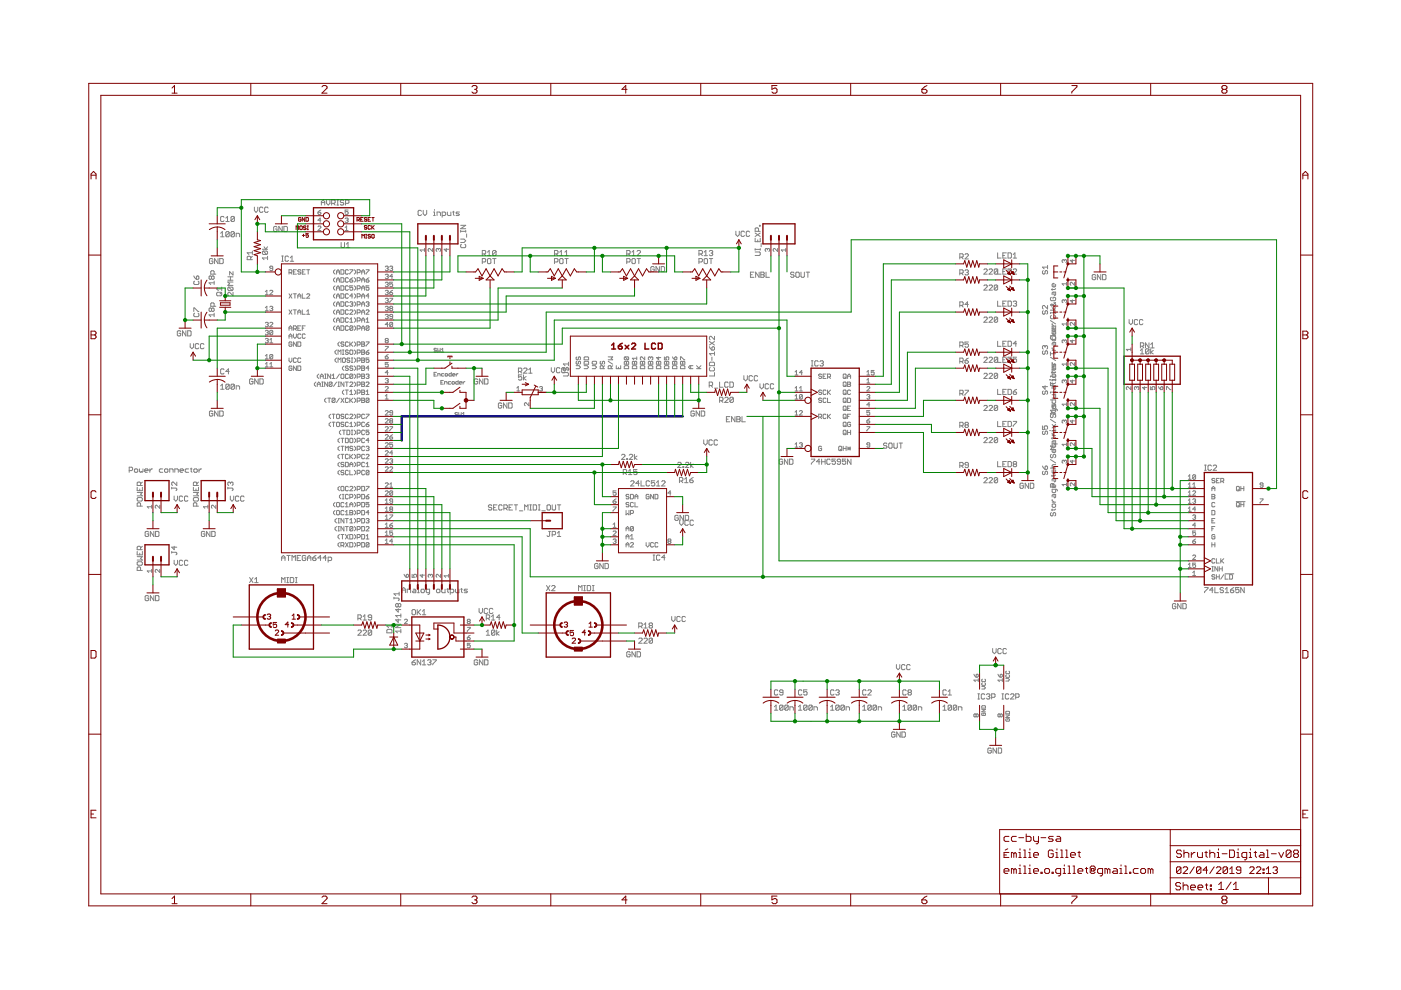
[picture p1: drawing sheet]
<svg xmlns="http://www.w3.org/2000/svg" width="297mm" height="210mm" viewBox="0 0 297 210" stroke-linecap="round" stroke-linejoin="round" font-family="sans-serif">
<g fill="#808080" stroke="#808080" stroke-width=".21">
<path d="M89.2 44.6l.2 .2z"/>
<path d="M88.8 44.6h.4z"/>
<path d="M88.8 44.6l-.2 .2z"/>
<path d="M88.6 44.8v.7z"/>
<path d="M88.6 45.5l.2 .2z"/>
<path d="M88.8 45.7h.4z"/>
<path d="M89.2 45.7l.2-.2z"/>
<path d="M89.7 44.6v.7z"/>
<path d="M89.7 45.3l.4 .4z"/>
<path d="M90.1 45.7l.4-.4z"/>
<path d="M90.5 44.6v.7z"/>
<path d="M91.9 45h.2z"/>
<path d="M92.1 45v.7z"/>
<path d="M91.9 45.7h.4z"/>
<path d="M92.1 44.4v.2z"/>
<path d="M92.7 45v.7z"/>
<path d="M92.7 45h.5z"/>
<path d="M93.2 45l.2 .1z"/>
<path d="M93.4 45.1v.6z"/>
<path d="M93.7 45v1.1z"/>
<path d="M93.7 45h.6z"/>
<path d="M94.3 45l.2 .1z"/>
<path d="M94.5 45.1v.4z"/>
<path d="M94.5 45.5l-.2 .2z"/>
<path d="M93.7 45.7h.6z"/>
<path d="M94.8 45v.5z"/>
<path d="M94.8 45.5l.2 .2z"/>
<path d="M95 45.7h.6z"/>
<path d="M95.6 45v.7z"/>
<path d="M96.1 44.8v.7z"/>
<path d="M96.1 45.5l.2 .2z"/>
<path d="M95.9 45h.4z"/>
<path d="M96.7 45.7h.5z"/>
<path d="M97.2 45.7l.2-.2z"/>
<path d="M97.2 45.3l.2 .2z"/>
<path d="M96.9 45.3h.3z"/>
<path d="M96.7 45.1l.2 .2z"/>
<path d="M96.9 45l-.2 .1z"/>
<path d="M96.9 45h.5z"/>
<path d="M27.4 99.1v1z"/>
<path d="M27.4 99.1h.5z"/>
<path d="M27.9 99.1l.2 .1z"/>
<path d="M28.1 99.2v.4z"/>
<path d="M28.1 99.6l-.2 .2z"/>
<path d="M27.4 99.8h.5z"/>
<path d="M28.7 100.1h.3z"/>
<path d="M29 100.1l.2-.2z"/>
<path d="M29.2 99.6v.3z"/>
<path d="M29 99.4l.2 .2z"/>
<path d="M28.7 99.4h.3z"/>
<path d="M28.7 99.4l-.2 .2z"/>
<path d="M28.5 99.6v.3z"/>
<path d="M28.5 99.9l.2 .2z"/>
<path d="M29.6 99.4v.5z"/>
<path d="M29.6 99.9l.2 .2z"/>
<path d="M29.8 100.1l.2-.2z"/>
<path d="M30 99.9l.1 .2z"/>
<path d="M30.1 100.1l.2-.2z"/>
<path d="M30.3 99.4v.5z"/>
<path d="M30.9 100.1h.3z"/>
<path d="M30.7 99.9l.2 .2z"/>
<path d="M30.7 99.6v.3z"/>
<path d="M30.7 99.6l.2-.2z"/>
<path d="M30.9 99.4h.3z"/>
<path d="M31.2 99.4l.2 .2z"/>
<path d="M31.4 99.6v.2z"/>
<path d="M30.7 99.8h.7z"/>
<path d="M31.8 99.4v.7z"/>
<path d="M32.1 99.4l-.3 .4z"/>
<path d="M32.1 99.4h.2z"/>
<path d="M34 99.4h.5z"/>
<path d="M33.8 99.6l.2-.2z"/>
<path d="M33.8 99.6v.3z"/>
<path d="M33.8 99.9l.2 .2z"/>
<path d="M34 100.1h.5z"/>
<path d="M35.1 100.1h.3z"/>
<path d="M35.6 99.9l-.2 .2z"/>
<path d="M35.6 99.6v.3z"/>
<path d="M35.4 99.4l.2 .2z"/>
<path d="M35.1 99.4h.3z"/>
<path d="M35.1 99.4l-.2 .2z"/>
<path d="M34.9 99.6v.3z"/>
<path d="M34.9 99.9l.2 .2z"/>
<path d="M36 99.4v.7z"/>
<path d="M36 99.4h.5z"/>
<path d="M36.5 99.4l.2 .2z"/>
<path d="M36.7 99.6v.5z"/>
<path d="M37.1 99.4v.7z"/>
<path d="M37.1 99.4h.5z"/>
<path d="M37.6 99.4l.2 .2z"/>
<path d="M37.8 99.6v.5z"/>
<path d="M38.4 100.1h.3z"/>
<path d="M38.2 99.9l.2 .2z"/>
<path d="M38.2 99.6v.3z"/>
<path d="M38.2 99.6l.2-.2z"/>
<path d="M38.4 99.4h.3z"/>
<path d="M38.7 99.4l.2 .2z"/>
<path d="M38.9 99.6v.2z"/>
<path d="M38.2 99.8h.7z"/>
<path d="M39.5 99.4h.5z"/>
<path d="M39.3 99.6l.2-.2z"/>
<path d="M39.3 99.6v.3z"/>
<path d="M39.3 99.9l.2 .2z"/>
<path d="M39.5 100.1h.5z"/>
<path d="M40.5 99.2v.7z"/>
<path d="M40.5 99.9l.2 .2z"/>
<path d="M40.4 99.4h.3z"/>
<path d="M41.3 100.1h.3z"/>
<path d="M41.6 100.1l.2-.2z"/>
<path d="M41.8 99.6v.3z"/>
<path d="M41.6 99.4l.2 .2z"/>
<path d="M41.3 99.4h.3z"/>
<path d="M41.1 99.6l.2-.2z"/>
<path d="M41.1 99.6v.3z"/>
<path d="M41.1 99.9l.2 .2z"/>
<path d="M42.2 99.4v.7z"/>
<path d="M42.2 99.8l.3-.4z"/>
<path d="M42.5 99.4h.2z"/>
<path d="M85.2 124.9v.8z"/>
<path d="M85.2 124.9l.4-.3z"/>
<path d="M85.6 124.6l.4 .3z"/>
<path d="M86 124.9v.8z"/>
<path d="M85.2 125.1h.8z"/>
<path d="M86.3 124.9v.8z"/>
<path d="M86.3 124.9h.6z"/>
<path d="M86.9 124.9l.2 .2z"/>
<path d="M87.1 125.1v.6z"/>
<path d="M87.6 124.9h.4z"/>
<path d="M88 124.9l.2 .2z"/>
<path d="M88.2 125.1v.6z"/>
<path d="M87.6 125.7h.6z"/>
<path d="M87.4 125.5l.2 .2z"/>
<path d="M87.4 125.5l.2-.2z"/>
<path d="M87.6 125.3h.6z"/>
<path d="M88.5 124.6h.2z"/>
<path d="M88.7 124.6v1.1z"/>
<path d="M88.5 125.7h.4z"/>
<path d="M89.4 125.7h.4z"/>
<path d="M90 125.5l-.2 .2z"/>
<path d="M90 125.1v.4z"/>
<path d="M89.8 124.9l.2 .2z"/>
<path d="M89.4 124.9h.4z"/>
<path d="M89.4 124.9l-.1 .2z"/>
<path d="M89.3 125.1v.4z"/>
<path d="M89.3 125.5l.1 .2z"/>
<path d="M90.7 126h.2z"/>
<path d="M90.9 126l.2-.2z"/>
<path d="M91.1 124.9v.9z"/>
<path d="M90.5 124.9h.6z"/>
<path d="M90.5 124.9l-.1 .2z"/>
<path d="M90.4 125.1v.4z"/>
<path d="M90.4 125.5l.1 .2z"/>
<path d="M90.5 125.7h.6z"/>
<path d="M92.7 125.7h.4z"/>
<path d="M93.1 125.7l.2-.2z"/>
<path d="M93.3 125.1v.4z"/>
<path d="M93.1 124.9l.2 .2z"/>
<path d="M92.7 124.9h.4z"/>
<path d="M92.7 124.9l-.2 .2z"/>
<path d="M92.5 125.1v.4z"/>
<path d="M92.5 125.5l.2 .2z"/>
<path d="M93.6 124.9v.6z"/>
<path d="M93.6 125.5l.2 .2z"/>
<path d="M93.8 125.7h.6z"/>
<path d="M94.4 124.9v.8z"/>
<path d="M94.9 124.8v.7z"/>
<path d="M94.9 125.5l.2 .2z"/>
<path d="M94.7 124.9h.4z"/>
<path d="M95.5 124.9v1.1z"/>
<path d="M95.5 124.9h.5z"/>
<path d="M96 124.9l.2 .2z"/>
<path d="M96.2 125.1v.4z"/>
<path d="M96.2 125.5l-.2 .2z"/>
<path d="M95.5 125.7h.5z"/>
<path d="M96.6 124.9v.6z"/>
<path d="M96.6 125.5l.2 .2z"/>
<path d="M96.8 125.7h.5z"/>
<path d="M97.3 124.9v.8z"/>
<path d="M97.9 124.8v.7z"/>
<path d="M97.9 125.5l.1 .2z"/>
<path d="M97.7 124.9h.3z"/>
<path d="M98.4 125.7h.5z"/>
<path d="M98.9 125.7l.2-.2z"/>
<path d="M98.9 125.3l.2 .2z"/>
<path d="M98.6 125.3h.3z"/>
<path d="M98.4 125.1l.2 .2z"/>
<path d="M98.6 124.9l-.2 .2z"/>
<path d="M98.6 124.9h.5z"/>
<path d="M68.1 42.8v.7z"/>
<path d="M68.1 42.8l.4-.4z"/>
<path d="M68.5 42.4l.4 .4z"/>
<path d="M68.9 42.8v.7z"/>
<path d="M68.1 42.9h.8z"/>
<path d="M69.2 42.4v.7z"/>
<path d="M69.2 43.1l.4 .4z"/>
<path d="M69.6 43.5l.4-.4z"/>
<path d="M70 42.4v.7z"/>
<path d="M70.3 42.4v1.1z"/>
<path d="M70.3 42.4h.6z"/>
<path d="M70.9 42.4l.2 .2z"/>
<path d="M71.1 42.6v.3z"/>
<path d="M70.9 43.1l.2-.2z"/>
<path d="M70.3 43.1h.6z"/>
<path d="M70.7 43.1l.4 .4z"/>
<path d="M71.4 43.5h.4z"/>
<path d="M71.6 42.4v1.1z"/>
<path d="M71.4 42.4h.4z"/>
<path d="M72.7 42.4l.2 .2z"/>
<path d="M72.3 42.4h.4z"/>
<path d="M72.3 42.4l-.1 .2z"/>
<path d="M72.2 42.6v.2z"/>
<path d="M72.2 42.8l.1 .1z"/>
<path d="M72.3 42.9h.4z"/>
<path d="M72.7 42.9l.2 .2z"/>
<path d="M72.9 43.1v.2z"/>
<path d="M72.9 43.3l-.2 .2z"/>
<path d="M72.3 43.5h.4z"/>
<path d="M72.2 43.3l.1 .2z"/>
<path d="M73.3 42.4v1.1z"/>
<path d="M73.3 42.4h.5z"/>
<path d="M73.8 42.4l.2 .2z"/>
<path d="M74 42.6v.3z"/>
<path d="M73.8 43.1l.2-.2z"/>
<path d="M73.3 43.1h.5z"/>
<path d="M59.7 118.1v.8z"/>
<path d="M59.7 118.1l.4-.3z"/>
<path d="M60.1 117.8l.3 .3z"/>
<path d="M60.4 118.1v.8z"/>
<path d="M59.7 118.3h.7z"/>
<path d="M61.2 117.8v1.1z"/>
<path d="M60.8 117.8h.7z"/>
<path d="M61.9 117.8v1.1z"/>
<path d="M61.9 117.8l.4 .3z"/>
<path d="M62.3 118.1l.3-.3z"/>
<path d="M62.6 117.8v1.1z"/>
<path d="M63 117.8h.7z"/>
<path d="M63 117.8v1.1z"/>
<path d="M63 118.9h.7z"/>
<path d="M63 118.3h.4z"/>
<path d="M64.6 117.8l.2 .1z"/>
<path d="M64.3 117.8h.3z"/>
<path d="M64.1 117.9l.2-.1z"/>
<path d="M64.1 117.9v.8z"/>
<path d="M64.1 118.7l.2 .2z"/>
<path d="M64.3 118.9h.3z"/>
<path d="M64.6 118.9l.2-.2z"/>
<path d="M64.8 118.3v.4z"/>
<path d="M64.5 118.3h.3z"/>
<path d="M65.2 118.1v.8z"/>
<path d="M65.2 118.1l.4-.3z"/>
<path d="M65.6 117.8l.3 .3z"/>
<path d="M65.9 118.1v.8z"/>
<path d="M65.2 118.3h.7z"/>
<path d="M66.7 117.9l.3-.1z"/>
<path d="M66.3 118.3l.4-.4z"/>
<path d="M66.3 118.3v.4z"/>
<path d="M66.3 118.7l.2 .2z"/>
<path d="M66.5 118.9h.3z"/>
<path d="M66.8 118.9l.2-.2z"/>
<path d="M67 118.5v.2z"/>
<path d="M66.8 118.3l.2 .2z"/>
<path d="M66.3 118.3h.5z"/>
<path d="M67.9 117.8v1.1z"/>
<path d="M67.4 118.3l.5-.5z"/>
<path d="M67.4 118.3h.7z"/>
<path d="M69 117.8v1.1z"/>
<path d="M69 117.8l-.5 .5z"/>
<path d="M68.5 118.3h.7z"/>
<path d="M69.6 118.1v1.1z"/>
<path d="M69.6 118.1h.5z"/>
<path d="M70.1 118.1l.2 .2z"/>
<path d="M70.3 118.3v.4z"/>
<path d="M70.1 118.9l.2-.2z"/>
<path d="M69.6 118.9h.5z"/>
<path d="M55.6 54.7l.4 .4z"/>
<path d="M55.6 54.7h1.1z"/>
<path d="M56.7 54.3v.8z"/>
<path d="M55.8 54h.7z"/>
<path d="M55.6 53.8l.2 .2z"/>
<path d="M55.6 53.4v.4z"/>
<path d="M55.6 53.4l.2-.2z"/>
<path d="M55.8 53.2h.7z"/>
<path d="M56.5 53.2l.2 .2z"/>
<path d="M56.7 53.4v.4z"/>
<path d="M56.5 54l.2-.2z"/>
<path d="M55.8 53.2l.7 .8z"/>
<path d="M55.6 52.9h1.1z"/>
<path d="M56.7 52.3l-.4 .6z"/>
<path d="M56 52.3l.3 .6z"/>
<path d="M53.9 43.9v.7z"/>
<path d="M53.9 44.6l.4 .4z"/>
<path d="M54.7 44.6l-.4 .4z"/>
<path d="M54.7 43.9v.7z"/>
<path d="M55.6 43.9l.2 .2z"/>
<path d="M55.2 43.9h.4z"/>
<path d="M55.2 43.9l-.2 .2z"/>
<path d="M55 44.1v.7z"/>
<path d="M55 44.8l.2 .2z"/>
<path d="M55.2 45h.4z"/>
<path d="M55.8 44.8l-.2 .2z"/>
<path d="M56.7 43.9l.2 .2z"/>
<path d="M56.3 43.9h.4z"/>
<path d="M56.3 43.9l-.2 .2z"/>
<path d="M56.1 44.1v.7z"/>
<path d="M56.1 44.8l.2 .2z"/>
<path d="M56.3 45h.4z"/>
<path d="M56.7 45l.2-.2z"/>
<path d="M58.5 48l.2 .2z"/>
<path d="M58.2 48h.3z"/>
<path d="M58.2 48l-.2 .2z"/>
<path d="M58 48.2v.7z"/>
<path d="M58 48.9l.2 .2z"/>
<path d="M58.2 49.1h.3z"/>
<path d="M58.5 49.1l.2-.2z"/>
<path d="M58.7 48.6v.3z"/>
<path d="M58.4 48.6h.3z"/>
<path d="M59.1 48v1.1z"/>
<path d="M59.1 48l.7 1.1z"/>
<path d="M59.8 48v1.1z"/>
<path d="M60.2 48v1.1z"/>
<path d="M60.2 49.1h.5z"/>
<path d="M60.7 49.1l.2-.2z"/>
<path d="M60.9 48.2v.7z"/>
<path d="M60.7 48l.2 .2z"/>
<path d="M60.2 48h.5z"/>
<path d="M102.3 54.8v1.1z"/>
<path d="M102.3 54.8h.5z"/>
<path d="M102.8 54.8l.2 .2z"/>
<path d="M103 55v.4z"/>
<path d="M103 55.4l-.2 .1z"/>
<path d="M102.3 55.5h.5z"/>
<path d="M103.5 54.8h.4z"/>
<path d="M103.5 54.8l-.1 .2z"/>
<path d="M103.4 55v.7z"/>
<path d="M103.4 55.7l.1 .2z"/>
<path d="M103.5 55.9h.4z"/>
<path d="M103.9 55.9l.2-.2z"/>
<path d="M104.1 55v.7z"/>
<path d="M103.9 54.8l.2 .2z"/>
<path d="M104.8 54.8v1.1z"/>
<path d="M104.4 54.8h.8z"/>
<path d="M117.6 54.8v1.1z"/>
<path d="M117.6 54.8h.5z"/>
<path d="M118.1 54.8l.2 .2z"/>
<path d="M118.3 55v.4z"/>
<path d="M118.3 55.4l-.2 .1z"/>
<path d="M117.6 55.5h.5z"/>
<path d="M118.9 54.8h.3z"/>
<path d="M118.7 55l.2-.2z"/>
<path d="M118.7 55v.7z"/>
<path d="M118.7 55.7l.2 .2z"/>
<path d="M118.9 55.9h.3z"/>
<path d="M119.2 55.9l.2-.2z"/>
<path d="M119.4 55v.7z"/>
<path d="M119.2 54.8l.2 .2z"/>
<path d="M120.1 54.8v1.1z"/>
<path d="M119.8 54.8h.7z"/>
<path d="M132.9 54.8v1.1z"/>
<path d="M132.9 54.8h.5z"/>
<path d="M133.4 54.8l.2 .2z"/>
<path d="M133.6 55v.4z"/>
<path d="M133.6 55.4l-.2 .1z"/>
<path d="M132.9 55.5h.5z"/>
<path d="M134.2 54.8h.3z"/>
<path d="M134.2 54.8l-.2 .2z"/>
<path d="M134 55v.7z"/>
<path d="M134 55.7l.2 .2z"/>
<path d="M134.2 55.9h.3z"/>
<path d="M134.5 55.9l.2-.2z"/>
<path d="M134.7 55v.7z"/>
<path d="M134.5 54.8l.2 .2z"/>
<path d="M135.4 54.8v1.1z"/>
<path d="M135.1 54.8h.7z"/>
<path d="M148.2 54.8v1.1z"/>
<path d="M148.2 54.8h.5z"/>
<path d="M148.7 54.8l.2 .2z"/>
<path d="M148.9 55v.4z"/>
<path d="M148.9 55.4l-.2 .1z"/>
<path d="M148.2 55.5h.5z"/>
<path d="M149.5 54.8h.3z"/>
<path d="M149.3 55l.2-.2z"/>
<path d="M149.3 55v.7z"/>
<path d="M149.3 55.7l.2 .2z"/>
<path d="M149.5 55.9h.3z"/>
<path d="M149.8 55.9l.2-.2z"/>
<path d="M150 55v.7z"/>
<path d="M149.8 54.8l.2 .2z"/>
<path d="M150.7 54.8v1.1z"/>
<path d="M150.4 54.8h.7z"/>
<path d="M156 49v.8z"/>
<path d="M156 49.8l.4 .3z"/>
<path d="M156.7 49.8l-.3 .3z"/>
<path d="M156.7 49v.8z"/>
<path d="M157.7 49l.1 .2z"/>
<path d="M157.3 49h.4z"/>
<path d="M157.3 49l-.2 .2z"/>
<path d="M157.1 49.2v.7z"/>
<path d="M157.1 49.9l.2 .2z"/>
<path d="M157.3 50.1h.4z"/>
<path d="M157.8 49.9l-.1 .2z"/>
<path d="M158.7 49l.2 .2z"/>
<path d="M158.4 49h.3z"/>
<path d="M158.4 49l-.2 .2z"/>
<path d="M158.2 49.2v.7z"/>
<path d="M158.2 49.9l.2 .2z"/>
<path d="M158.4 50.1h.3z"/>
<path d="M158.7 50.1l.2-.2z"/>
<path d="M138.5 56.5l.2 .2z"/>
<path d="M138.2 56.5h.3z"/>
<path d="M138.2 56.5l-.2 .2z"/>
<path d="M138 56.7v.7z"/>
<path d="M138 57.4l.2 .2z"/>
<path d="M138.2 57.6h.3z"/>
<path d="M138.5 57.6l.2-.2z"/>
<path d="M138.7 57.1v.3z"/>
<path d="M138.3 57.1h.4z"/>
<path d="M139.1 56.5v1.1z"/>
<path d="M139.1 56.5l.7 1.1z"/>
<path d="M139.8 56.5v1.1z"/>
<path d="M140.2 56.5v1.1z"/>
<path d="M140.2 57.6h.5z"/>
<path d="M140.7 57.6l.2-.2z"/>
<path d="M140.9 56.7v.7z"/>
<path d="M140.7 56.5l.2 .2z"/>
<path d="M140.2 56.5h.5z"/>
<path d="M31.3 112.7l.2 .1z"/>
<path d="M31 112.7h.3z"/>
<path d="M30.8 112.8l.2-.1z"/>
<path d="M30.8 112.8v.8z"/>
<path d="M30.8 113.6l.2 .1z"/>
<path d="M31 113.7h.3z"/>
<path d="M31.3 113.7l.2-.1z"/>
<path d="M31.5 113.2v.4z"/>
<path d="M31.2 113.2h.3z"/>
<path d="M31.9 112.7v1z"/>
<path d="M31.9 112.7l.7 1z"/>
<path d="M32.6 112.7v1z"/>
<path d="M33 112.7v1z"/>
<path d="M33 113.7h.5z"/>
<path d="M33.5 113.7l.2-.1z"/>
<path d="M33.7 112.8v.8z"/>
<path d="M33.5 112.7l.2 .1z"/>
<path d="M33 112.7h.5z"/>
<path d="M36.9 105.2v.7z"/>
<path d="M36.9 105.9l.4 .4z"/>
<path d="M37.3 106.3l.3-.4z"/>
<path d="M37.6 105.2v.7z"/>
<path d="M38.5 105.2l.2 .2z"/>
<path d="M38.2 105.2h.3z"/>
<path d="M38.2 105.2l-.2 .2z"/>
<path d="M38 105.4v.7z"/>
<path d="M38 106.1l.2 .2z"/>
<path d="M38.2 106.3h.3z"/>
<path d="M38.5 106.3l.2-.2z"/>
<path d="M39.6 105.2l.2 .2z"/>
<path d="M39.3 105.2h.3z"/>
<path d="M39.3 105.2l-.2 .2z"/>
<path d="M39.1 105.4v.7z"/>
<path d="M39.1 106.1l.2 .2z"/>
<path d="M39.3 106.3h.3z"/>
<path d="M39.6 106.3l.2-.2z"/>
<path d="M172 97.3h.7z"/>
<path d="M172.7 97.3v.2z"/>
<path d="M172.7 97.5l-.7 .8z"/>
<path d="M172 98.3v.1z"/>
<path d="M173.7 97.3v1.1z"/>
<path d="M173.7 97.3l-.6 .6z"/>
<path d="M173.1 97.9h.7z"/>
<path d="M174.2 97.3v1.1z"/>
<path d="M174.2 97.9h.7z"/>
<path d="M174.9 97.3v1.1z"/>
<path d="M175.9 97.3l.1 .2z"/>
<path d="M175.5 97.3h.4z"/>
<path d="M175.5 97.3l-.2 .2z"/>
<path d="M175.3 97.5v.8z"/>
<path d="M175.3 98.3l.2 .1z"/>
<path d="M175.5 98.4h.4z"/>
<path d="M176 98.3l-.1 .1z"/>
<path d="M176.4 97.3h.7z"/>
<path d="M176.4 97.3v.6z"/>
<path d="M176.4 97.9l.4-.2z"/>
<path d="M176.8 97.7h.2z"/>
<path d="M177 97.7l.1 .2z"/>
<path d="M177.1 97.9v.4z"/>
<path d="M177.1 98.3l-.1 .1z"/>
<path d="M176.6 98.4h.4z"/>
<path d="M176.4 98.3l.2 .1z"/>
<path d="M177.5 98.3l.2 .1z"/>
<path d="M177.7 98.4h.3z"/>
<path d="M178 98.4l.2-.1z"/>
<path d="M178.2 97.5v.8z"/>
<path d="M178 97.3l.2 .2z"/>
<path d="M177.7 97.3h.3z"/>
<path d="M177.7 97.3l-.2 .2z"/>
<path d="M177.5 97.5v.2z"/>
<path d="M177.5 97.7l.2 .2z"/>
<path d="M177.7 97.9h.5z"/>
<path d="M178.6 97.3h.7z"/>
<path d="M178.6 97.3v.6z"/>
<path d="M178.6 97.9l.4-.2z"/>
<path d="M179 97.7h.1z"/>
<path d="M179.1 97.7l.2 .2z"/>
<path d="M179.3 97.9v.4z"/>
<path d="M179.3 98.3l-.2 .1z"/>
<path d="M178.8 98.4h.3z"/>
<path d="M178.6 98.3l.2 .1z"/>
<path d="M179.7 97.3v1.1z"/>
<path d="M179.7 97.3l.7 1.1z"/>
<path d="M180.4 97.3v1.1z"/>
<path d="M161.1 81.4v.7z"/>
<path d="M161.1 82.1l.4 .3z"/>
<path d="M161.5 82.4l.4-.3z"/>
<path d="M161.9 81.4v.7z"/>
<path d="M162.8 81.4l.1 .1z"/>
<path d="M162.4 81.4h.4z"/>
<path d="M162.2 81.5l.2-.1z"/>
<path d="M162.2 81.5v.8z"/>
<path d="M162.2 82.3l.2 .1z"/>
<path d="M162.4 82.4h.4z"/>
<path d="M162.9 82.3l-.1 .1z"/>
<path d="M163.9 81.4l.1 .1z"/>
<path d="M163.5 81.4h.4z"/>
<path d="M163.5 81.4l-.2 .1z"/>
<path d="M163.3 81.5v.8z"/>
<path d="M163.3 82.3l.2 .1z"/>
<path d="M163.5 82.4h.4z"/>
<path d="M164 82.3l-.1 .1z"/>
<path d="M165.8 97.3l.1 .2z"/>
<path d="M165.4 97.3h.4z"/>
<path d="M165.4 97.3l-.2 .2z"/>
<path d="M165.2 97.5v.8z"/>
<path d="M165.2 98.3l.2 .1z"/>
<path d="M165.4 98.4h.4z"/>
<path d="M165.9 98.3l-.1 .1z"/>
<path d="M165.9 97.9v.4z"/>
<path d="M165.6 97.9h.3z"/>
<path d="M166.3 97.3v1.1z"/>
<path d="M166.3 97.3l.7 1.1z"/>
<path d="M167 97.3v1.1z"/>
<path d="M167.4 97.3v1.1z"/>
<path d="M167.4 98.4h.5z"/>
<path d="M167.9 98.4l.2-.1z"/>
<path d="M168.1 97.5v.8z"/>
<path d="M167.9 97.3l.2 .2z"/>
<path d="M167.4 97.3h.5z"/>
<path d="M208.6 58.1h.7z"/>
<path d="M209.3 57.4l-.7 .7z"/>
<path d="M209.3 57.2v.2z"/>
<path d="M209.1 57l.2 .2z"/>
<path d="M208.8 57h.3z"/>
<path d="M208.8 57l-.2 .2z"/>
<path d="M209.7 58.1h.7z"/>
<path d="M210.4 57.4l-.7 .7z"/>
<path d="M210.4 57.2v.2z"/>
<path d="M210.2 57l.2 .2z"/>
<path d="M209.9 57h.3z"/>
<path d="M209.9 57l-.2 .2z"/>
<path d="M210.8 57.2v.7z"/>
<path d="M211 57l-.2 .2z"/>
<path d="M211 57h.3z"/>
<path d="M211.3 57l.2 .2z"/>
<path d="M211.5 57.2v.7z"/>
<path d="M211.5 57.9l-.2 .2z"/>
<path d="M211 58.1h.3z"/>
<path d="M210.8 57.9l.2 .2z"/>
<path d="M210.8 57.9l.7-.7z"/>
<path d="M208.6 61.5h.7z"/>
<path d="M209.3 60.8l-.7 .7z"/>
<path d="M209.3 60.6v.2z"/>
<path d="M209.1 60.4l.2 .2z"/>
<path d="M208.8 60.4h.3z"/>
<path d="M208.6 60.6l.2-.2z"/>
<path d="M209.7 61.5h.7z"/>
<path d="M209.7 61.5l.7-.7z"/>
<path d="M210.4 60.6v.2z"/>
<path d="M210.2 60.4l.2 .2z"/>
<path d="M209.9 60.4h.3z"/>
<path d="M209.9 60.4l-.2 .2z"/>
<path d="M210.8 60.6v.7z"/>
<path d="M210.8 60.6l.2-.2z"/>
<path d="M211 60.4h.3z"/>
<path d="M211.3 60.4l.2 .2z"/>
<path d="M211.5 60.6v.7z"/>
<path d="M211.3 61.5l.2-.2z"/>
<path d="M211 61.5h.3z"/>
<path d="M210.8 61.3l.2 .2z"/>
<path d="M211.5 60.6l-.7 .7z"/>
<path d="M208.6 68.3h.7z"/>
<path d="M208.6 68.3l.7-.7z"/>
<path d="M209.3 67.4v.2z"/>
<path d="M209.1 67.2l.2 .2z"/>
<path d="M208.8 67.2h.3z"/>
<path d="M208.8 67.2l-.2 .2z"/>
<path d="M209.7 68.3h.7z"/>
<path d="M210.4 67.6l-.7 .7z"/>
<path d="M210.4 67.4v.2z"/>
<path d="M210.2 67.2l.2 .2z"/>
<path d="M209.9 67.2h.3z"/>
<path d="M209.9 67.2l-.2 .2z"/>
<path d="M210.8 67.4v.7z"/>
<path d="M211 67.2l-.2 .2z"/>
<path d="M211 67.2h.3z"/>
<path d="M211.3 67.2l.2 .2z"/>
<path d="M211.5 67.4v.7z"/>
<path d="M211.5 68.1l-.2 .2z"/>
<path d="M211 68.3h.3z"/>
<path d="M210.8 68.1l.2 .2z"/>
<path d="M210.8 68.1l.7-.7z"/>
<path d="M208.6 76.8h.7z"/>
<path d="M209.3 76.1l-.7 .7z"/>
<path d="M209.3 75.9v.2z"/>
<path d="M209.1 75.7l.2 .2z"/>
<path d="M208.8 75.7h.3z"/>
<path d="M208.8 75.7l-.2 .2z"/>
<path d="M209.7 76.8h.7z"/>
<path d="M210.4 76.1l-.7 .7z"/>
<path d="M210.4 75.9v.2z"/>
<path d="M210.2 75.7l.2 .2z"/>
<path d="M209.9 75.7h.3z"/>
<path d="M209.9 75.7l-.2 .2z"/>
<path d="M210.8 75.9v.7z"/>
<path d="M211 75.7l-.2 .2z"/>
<path d="M211 75.7h.3z"/>
<path d="M211.3 75.7l.2 .2z"/>
<path d="M211.5 75.9v.7z"/>
<path d="M211.5 76.6l-.2 .2z"/>
<path d="M211 76.8h.3z"/>
<path d="M210.8 76.6l.2 .2z"/>
<path d="M210.8 76.6l.7-.7z"/>
<path d="M208.6 80.2h.7z"/>
<path d="M209.3 79.5l-.7 .7z"/>
<path d="M209.3 79.3v.2z"/>
<path d="M209.1 79.1l.2 .2z"/>
<path d="M208.8 79.1h.3z"/>
<path d="M208.8 79.1l-.2 .2z"/>
<path d="M209.7 80.2h.7z"/>
<path d="M210.4 79.5l-.7 .7z"/>
<path d="M210.4 79.3v.2z"/>
<path d="M210.2 79.1l.2 .2z"/>
<path d="M209.9 79.1h.3z"/>
<path d="M209.9 79.1l-.2 .2z"/>
<path d="M210.8 79.3v.8z"/>
<path d="M211 79.1l-.2 .2z"/>
<path d="M211 79.1h.3z"/>
<path d="M211.3 79.1l.2 .2z"/>
<path d="M211.5 79.3v.8z"/>
<path d="M211.5 80.1l-.2 .1z"/>
<path d="M211 80.2h.3z"/>
<path d="M210.8 80.1l.2 .1z"/>
<path d="M210.8 80.1l.7-.8z"/>
<path d="M208.6 87h.7z"/>
<path d="M208.6 87l.7-.7z"/>
<path d="M209.3 86.1v.2z"/>
<path d="M209.1 86l.2 .1z"/>
<path d="M208.8 86h.3z"/>
<path d="M208.6 86.1l.2-.1z"/>
<path d="M209.7 87h.7z"/>
<path d="M210.4 86.3l-.7 .7z"/>
<path d="M210.4 86.1v.2z"/>
<path d="M210.2 86l.2 .1z"/>
<path d="M209.9 86h.3z"/>
<path d="M209.9 86l-.2 .1z"/>
<path d="M210.8 86.1v.8z"/>
<path d="M210.8 86.1l.2-.1z"/>
<path d="M211 86h.3z"/>
<path d="M211.3 86l.2 .1z"/>
<path d="M211.5 86.1v.8z"/>
<path d="M211.3 87l.2-.1z"/>
<path d="M211 87h.3z"/>
<path d="M210.8 86.9l.2 .1z"/>
<path d="M211.5 86.1l-.7 .8z"/>
<path d="M208.6 93.9h.7z"/>
<path d="M209.3 93.1l-.7 .8z"/>
<path d="M209.3 92.9v.2z"/>
<path d="M209.1 92.8l.2 .1z"/>
<path d="M208.8 92.8h.3z"/>
<path d="M208.8 92.8l-.2 .1z"/>
<path d="M209.7 93.9h.7z"/>
<path d="M210.4 93.1l-.7 .8z"/>
<path d="M210.4 92.9v.2z"/>
<path d="M210.2 92.8l.2 .1z"/>
<path d="M209.9 92.8h.3z"/>
<path d="M209.9 92.8l-.2 .1z"/>
<path d="M210.8 92.9v.8z"/>
<path d="M211 92.8l-.2 .1z"/>
<path d="M211 92.8h.3z"/>
<path d="M211.3 92.8l.2 .1z"/>
<path d="M211.5 92.9v.8z"/>
<path d="M211.5 93.7l-.2 .2z"/>
<path d="M211 93.9h.3z"/>
<path d="M210.8 93.7l.2 .2z"/>
<path d="M210.8 93.7l.7-.8z"/>
<path d="M208.6 102.4h.7z"/>
<path d="M209.3 101.6l-.7 .8z"/>
<path d="M209.3 101.5v.1z"/>
<path d="M209.1 101.3l.2 .2z"/>
<path d="M208.8 101.3h.3z"/>
<path d="M208.8 101.3l-.2 .2z"/>
<path d="M209.7 102.4h.7z"/>
<path d="M210.4 101.6l-.7 .8z"/>
<path d="M210.4 101.5v.1z"/>
<path d="M210.2 101.3l.2 .2z"/>
<path d="M209.9 101.3h.3z"/>
<path d="M209.9 101.3l-.2 .2z"/>
<path d="M210.8 101.5v.7z"/>
<path d="M211 101.3l-.2 .2z"/>
<path d="M211 101.3h.3z"/>
<path d="M211.3 101.3l.2 .2z"/>
<path d="M211.5 101.5v.7z"/>
<path d="M211.5 102.2l-.2 .2z"/>
<path d="M211 102.4h.3z"/>
<path d="M210.8 102.2l.2 .2z"/>
<path d="M210.8 102.2l.7-.7z"/>
<path d="M222.7 71.4v.4z"/>
<path d="M222.7 71.8l.2 .2z"/>
<path d="M222.9 72h.7z"/>
<path d="M223.6 72l.2-.2z"/>
<path d="M223.8 71.4v.4z"/>
<path d="M223.6 71.2l.2 .2z"/>
<path d="M222.9 71.2h.7z"/>
<path d="M222.9 71.2l-.2 .2z"/>
<path d="M223.8 70.3v.6z"/>
<path d="M223.6 70.1l.2 .2z"/>
<path d="M223.6 70.1l-.1 .2z"/>
<path d="M223.5 70.3v.4z"/>
<path d="M223.5 70.7l-.2 .2z"/>
<path d="M223.1 70.7l.2 .2z"/>
<path d="M223.1 70.1v.6z"/>
<path d="M223.1 69.1v.5z"/>
<path d="M223.1 69.6l.2 .2z"/>
<path d="M223.3 69.8h.3z"/>
<path d="M223.6 69.8l.2-.2z"/>
<path d="M223.8 69.1v.5z"/>
<path d="M222.7 68l1.1 .7z"/>
<path d="M222.9 66.9l-.2 .2z"/>
<path d="M222.7 67.1v.3z"/>
<path d="M222.7 67.4l.2 .2z"/>
<path d="M222.9 67.6h.7z"/>
<path d="M223.6 67.6l.2-.2z"/>
<path d="M223.8 67.1v.3z"/>
<path d="M223.6 66.9l.2 .2z"/>
<path d="M222.7 66.3v.2z"/>
<path d="M222.7 66.3h1.1z"/>
<path d="M223.8 66.1v.4z"/>
<path d="M222.7 65.8h1.1z"/>
<path d="M223.8 65.2l-.3 .6z"/>
<path d="M223.1 65.2l.4 .6z"/>
<path d="M223.5 64.1l.3 .4z"/>
<path d="M223.8 64.5v.2z"/>
<path d="M223.6 64.9l.2-.2z"/>
<path d="M223.5 64.9h.1z"/>
<path d="M223.1 64.5l.4 .4z"/>
<path d="M222.9 64.5h.2z"/>
<path d="M222.7 64.7l.2-.2z"/>
<path d="M222.7 64.7l.2 .2z"/>
<path d="M222.9 64.9h.2z"/>
<path d="M223.1 64.9l.7-.8z"/>
<path d="M222.7 63.2l.2-.2z"/>
<path d="M222.7 63.2v.4z"/>
<path d="M222.7 63.6l.2 .2z"/>
<path d="M222.9 63.8h.7z"/>
<path d="M223.6 63.8l.2-.2z"/>
<path d="M223.8 63.2v.4z"/>
<path d="M223.6 63l.2 .2z"/>
<path d="M223.3 63h.3z"/>
<path d="M223.3 63v.4z"/>
<path d="M223.1 62.1v.4z"/>
<path d="M223.1 62.1l.2-.2z"/>
<path d="M223.3 61.9h.5z"/>
<path d="M223.8 61.9v.6z"/>
<path d="M223.6 62.7l.2-.2z"/>
<path d="M223.5 62.5l.1 .2z"/>
<path d="M223.5 61.9v.6z"/>
<path d="M222.9 61.4h.7z"/>
<path d="M223.6 61.4l.2-.2z"/>
<path d="M223.1 61.2v.4z"/>
<path d="M223.8 60.3v.3z"/>
<path d="M223.6 60.8l.2-.2z"/>
<path d="M223.3 60.8h.3z"/>
<path d="M223.1 60.6l.2 .2z"/>
<path d="M223.1 60.3v.3z"/>
<path d="M223.1 60.3l.2-.2z"/>
<path d="M223.3 60.1h.2z"/>
<path d="M223.5 60.1v.7z"/>
<path d="M222.7 81.8h1.1z"/>
<path d="M222.7 81v.8z"/>
<path d="M223.3 81.4v.4z"/>
<path d="M223.1 80.5v.2z"/>
<path d="M223.1 80.5h.7z"/>
<path d="M223.8 80.3v.4z"/>
<path d="M222.5 80.5h.2z"/>
<path d="M222.7 79.8v.1z"/>
<path d="M222.7 79.8h1.1z"/>
<path d="M223.8 79.6v.3z"/>
<path d="M222.9 79h.7z"/>
<path d="M223.6 79l.2-.2z"/>
<path d="M223.1 78.8v.4z"/>
<path d="M223.8 77.9v.4z"/>
<path d="M223.6 78.5l.2-.2z"/>
<path d="M223.3 78.5h.3z"/>
<path d="M223.1 78.3l.2 .2z"/>
<path d="M223.1 77.9v.4z"/>
<path d="M223.1 77.9l.2-.2z"/>
<path d="M223.3 77.7h.2z"/>
<path d="M223.5 77.7v.8z"/>
<path d="M223.1 77.4h.7z"/>
<path d="M223.1 77l.4 .4z"/>
<path d="M223.1 76.8v.2z"/>
<path d="M222.7 75.7l1.1 .8z"/>
<path d="M222.7 75h1.1z"/>
<path d="M222.7 74.6v.8z"/>
<path d="M223.1 74.3h.7z"/>
<path d="M223.1 73.9l.4 .4z"/>
<path d="M223.1 73.7v.2z"/>
<path d="M223.1 72.8v.4z"/>
<path d="M223.1 72.8l.2-.2z"/>
<path d="M223.3 72.6h.5z"/>
<path d="M223.8 72.6v.6z"/>
<path d="M223.8 73.2l-.2 .2z"/>
<path d="M223.5 73.2l.1 .2z"/>
<path d="M223.5 72.6v.6z"/>
<path d="M223.1 71.5v.6z"/>
<path d="M223.1 72.1l.2 .2z"/>
<path d="M223.3 72.3h.3z"/>
<path d="M223.6 72.3l.2-.2z"/>
<path d="M223.8 71.5v.6z"/>
<path d="M222.7 71.2h1.1z"/>
<path d="M223.8 70.6l-.3 .6z"/>
<path d="M223.1 70.6l.4 .6z"/>
<path d="M223.8 69.7v.4z"/>
<path d="M223.6 70.3l.2-.2z"/>
<path d="M223.3 70.3h.3z"/>
<path d="M223.1 70.1l.2 .2z"/>
<path d="M223.1 69.7v.4z"/>
<path d="M223.1 69.7l.2-.2z"/>
<path d="M223.3 69.5h.2z"/>
<path d="M223.5 69.5v.8z"/>
<path d="M223.1 69.2h.7z"/>
<path d="M223.1 68.8l.4 .4z"/>
<path d="M223.1 68.6v.2z"/>
<path d="M222.7 87.7h1.1z"/>
<path d="M222.7 87.7l.4-.3z"/>
<path d="M222.7 87l.4 .4z"/>
<path d="M222.7 87h1.1z"/>
<path d="M223.8 86.1v.3z"/>
<path d="M223.6 85.9l.2 .2z"/>
<path d="M223.3 85.9h.3z"/>
<path d="M223.1 86.1l.2-.2z"/>
<path d="M223.1 86.1v.3z"/>
<path d="M223.1 86.4l.2 .2z"/>
<path d="M223.3 86.6h.3z"/>
<path d="M223.6 86.6l.2-.2z"/>
<path d="M222.7 84.8h1.1z"/>
<path d="M223.8 84.8v.5z"/>
<path d="M223.6 85.5l.2-.2z"/>
<path d="M223.3 85.5h.3z"/>
<path d="M223.1 85.3l.2 .2z"/>
<path d="M223.1 84.8v.5z"/>
<path d="M223.1 84.4h.5z"/>
<path d="M223.6 84.4l.2-.2z"/>
<path d="M223.8 83.7v.5z"/>
<path d="M223.1 83.7h.7z"/>
<path d="M222.7 83.1v.2z"/>
<path d="M222.7 83.1h1.1z"/>
<path d="M223.8 83v.3z"/>
<path d="M223.1 82v.4z"/>
<path d="M223.1 82l.2-.1z"/>
<path d="M223.3 81.9h.5z"/>
<path d="M223.8 81.9v.5z"/>
<path d="M223.6 82.6l.2-.2z"/>
<path d="M223.5 82.4l.1 .2z"/>
<path d="M223.5 81.9v.5z"/>
<path d="M222.9 81.3h.7z"/>
<path d="M223.6 81.3l.2-.2z"/>
<path d="M223.1 81.1v.4z"/>
<path d="M223.1 80.6v.2z"/>
<path d="M223.1 80.6h.7z"/>
<path d="M223.8 80.4v.4z"/>
<path d="M222.5 80.6h.2z"/>
<path d="M223.8 79.5v.4z"/>
<path d="M223.6 79.3l.2 .2z"/>
<path d="M223.3 79.3h.3z"/>
<path d="M223.1 79.5l.2-.2z"/>
<path d="M223.1 79.5v.4z"/>
<path d="M223.1 79.9l.2 .1z"/>
<path d="M223.3 80h.3z"/>
<path d="M223.6 80l.2-.1z"/>
<path d="M223.1 78.9h.7z"/>
<path d="M223.1 78.4v.5z"/>
<path d="M223.1 78.4l.2-.2z"/>
<path d="M223.3 78.2h.5z"/>
<path d="M223.8 77.3v.6z"/>
<path d="M223.6 77.1l.2 .2z"/>
<path d="M223.6 77.1l-.1 .2z"/>
<path d="M223.5 77.3v.4z"/>
<path d="M223.5 77.7l-.2 .2z"/>
<path d="M223.1 77.7l.2 .2z"/>
<path d="M223.1 77.1v.6z"/>
<path d="M222.7 95.3h1.1z"/>
<path d="M223.1 94.9l-.4 .4z"/>
<path d="M222.7 94.6l.4 .3z"/>
<path d="M222.7 94.6h1.1z"/>
<path d="M223.1 93.7v.3z"/>
<path d="M223.3 93.5l-.2 .2z"/>
<path d="M223.3 93.5h.5z"/>
<path d="M223.8 93.5v.5z"/>
<path d="M223.8 94l-.2 .2z"/>
<path d="M223.5 94l.1 .2z"/>
<path d="M223.5 93.5v.5z"/>
<path d="M222.9 92.9h.7z"/>
<path d="M223.6 92.9l.2-.1z"/>
<path d="M223.1 92.8v.3z"/>
<path d="M223.1 92.4h.7z"/>
<path d="M223.1 92l.4 .4z"/>
<path d="M223.1 91.8v.2z"/>
<path d="M223.1 91.3v.2z"/>
<path d="M223.1 91.3h.7z"/>
<path d="M223.8 91.1v.4z"/>
<path d="M222.5 91.3h.2z"/>
<path d="M223.1 90.7l.7-.7z"/>
<path d="M223.1 90l.7 .7z"/>
<path d="M222.7 88.9l1.1 .7z"/>
<path d="M222.7 88l.2-.2z"/>
<path d="M222.7 88v.4z"/>
<path d="M222.7 88.4l.2 .1z"/>
<path d="M222.9 88.5h.2z"/>
<path d="M223.1 88.5l.2-.1z"/>
<path d="M223.3 88v.4z"/>
<path d="M223.3 88l.2-.2z"/>
<path d="M223.5 87.8h.1z"/>
<path d="M223.6 87.8l.2 .2z"/>
<path d="M223.8 88v.4z"/>
<path d="M223.6 88.5l.2-.1z"/>
<path d="M223.1 87.4h.5z"/>
<path d="M223.6 87.4l.2-.1z"/>
<path d="M223.8 86.7v.6z"/>
<path d="M223.1 86.7h.9z"/>
<path d="M224 86.7l.2 .2z"/>
<path d="M224.2 86.9v.2z"/>
<path d="M223.8 85.8v.6z"/>
<path d="M223.6 85.6l.2 .2z"/>
<path d="M223.6 85.6l-.1 .2z"/>
<path d="M223.5 85.8v.4z"/>
<path d="M223.5 86.2l-.2 .2z"/>
<path d="M223.1 86.2l.2 .2z"/>
<path d="M223.1 85.6v.6z"/>
<path d="M222.7 103.3h1.1z"/>
<path d="M222.7 102.7v.6z"/>
<path d="M222.7 102.7l.2-.2z"/>
<path d="M222.9 102.5h.4z"/>
<path d="M223.3 102.5l.2 .2z"/>
<path d="M223.5 102.7v.6z"/>
<path d="M223.1 101.6v.4z"/>
<path d="M223.1 101.6l.2-.2z"/>
<path d="M223.3 101.4h.5z"/>
<path d="M223.8 101.4v.6z"/>
<path d="M223.8 102l-.2 .2z"/>
<path d="M223.5 102l.1 .2z"/>
<path d="M223.5 101.4v.6z"/>
<path d="M222.9 100.9h.7z"/>
<path d="M223.6 100.9l.2-.2z"/>
<path d="M223.1 100.7v.4z"/>
<path d="M223.1 99.6v.6z"/>
<path d="M223.1 100.2l.2 .1z"/>
<path d="M223.3 100.3h.3z"/>
<path d="M223.6 100.3l.2-.1z"/>
<path d="M223.8 99.6v.6z"/>
<path d="M222.7 99.3h1.1z"/>
<path d="M223.1 99.1l.2 .2z"/>
<path d="M223.1 98.7v.4z"/>
<path d="M223.1 98.7l.2-.2z"/>
<path d="M223.3 98.5h.5z"/>
<path d="M222.7 97.4l1.1 .7z"/>
<path d="M222.7 96.5l.2-.2z"/>
<path d="M222.7 96.5v.4z"/>
<path d="M222.7 96.9l.2 .1z"/>
<path d="M222.9 97h.2z"/>
<path d="M223.1 97l.2-.1z"/>
<path d="M223.3 96.5v.4z"/>
<path d="M223.3 96.5l.2-.2z"/>
<path d="M223.5 96.3h.1z"/>
<path d="M223.6 96.3l.2 .2z"/>
<path d="M223.8 96.5v.4z"/>
<path d="M223.8 96.9l-.2 .1z"/>
<path d="M223.8 95.4v.4z"/>
<path d="M223.6 95.9l.2-.1z"/>
<path d="M223.3 95.9h.3z"/>
<path d="M223.1 95.8l.2 .1z"/>
<path d="M223.1 95.4v.4z"/>
<path d="M223.1 95.4l.2-.2z"/>
<path d="M223.3 95.2h.2z"/>
<path d="M223.5 95.2v.7z"/>
<path d="M223.1 94.1h1.1z"/>
<path d="M223.1 94.1v.6z"/>
<path d="M223.1 94.7l.2 .1z"/>
<path d="M223.3 94.8h.3z"/>
<path d="M223.6 94.8l.2-.1z"/>
<path d="M223.8 94.1v.6z"/>
<path d="M93.5 80.7h.5z"/>
<path d="M93.5 80.7v.7z"/>
<path d="M93.5 81.4h.5z"/>
<path d="M93.5 81h.2z"/>
<path d="M94.3 80.9v.5z"/>
<path d="M94.3 80.9h.4z"/>
<path d="M94.7 80.9l.1 .1z"/>
<path d="M94.8 81v.4z"/>
<path d="M95.2 80.9h.4z"/>
<path d="M95.2 80.9l-.2 .1z"/>
<path d="M95 81v.3z"/>
<path d="M95 81.3l.2 .1z"/>
<path d="M95.2 81.4h.4z"/>
<path d="M95.9 81.4h.3z"/>
<path d="M96.4 81.3l-.2 .1z"/>
<path d="M96.4 81v.3z"/>
<path d="M96.2 80.9l.2 .1z"/>
<path d="M95.9 80.9h.3z"/>
<path d="M95.9 80.9l-.1 .1z"/>
<path d="M95.8 81v.3z"/>
<path d="M95.8 81.3l.1 .1z"/>
<path d="M97.1 80.7v.7z"/>
<path d="M96.7 81.4h.4z"/>
<path d="M96.6 81.3l.1 .1z"/>
<path d="M96.6 81v.3z"/>
<path d="M96.7 80.9l-.1 .1z"/>
<path d="M96.7 80.9h.4z"/>
<path d="M97.5 81.4h.3z"/>
<path d="M97.4 81.3l.1 .1z"/>
<path d="M97.4 81v.3z"/>
<path d="M97.4 81l.1-.1z"/>
<path d="M97.5 80.9h.3z"/>
<path d="M97.8 80.9l.1 .1z"/>
<path d="M97.9 81v.2z"/>
<path d="M97.4 81.2h.5z"/>
<path d="M98.2 80.9v.5z"/>
<path d="M98.2 81.2l.2-.3z"/>
<path d="M98.4 80.9h.2z"/>
<path d="M92 79h.5z"/>
<path d="M92 79v.7z"/>
<path d="M92 79.7h.5z"/>
<path d="M92 79.4h.3z"/>
<path d="M92.8 79.2v.5z"/>
<path d="M92.8 79.2h.4z"/>
<path d="M93.2 79.2l.1 .2z"/>
<path d="M93.3 79.4v.3z"/>
<path d="M93.7 79.2h.4z"/>
<path d="M93.6 79.4l.1-.2z"/>
<path d="M93.6 79.4v.2z"/>
<path d="M93.6 79.6l.1 .1z"/>
<path d="M93.7 79.7h.4z"/>
<path d="M94.5 79.7h.3z"/>
<path d="M94.8 79.7l.1-.1z"/>
<path d="M94.9 79.4v.2z"/>
<path d="M94.8 79.2l.1 .2z"/>
<path d="M94.5 79.2h.3z"/>
<path d="M94.5 79.2l-.1 .2z"/>
<path d="M94.4 79.4v.2z"/>
<path d="M94.4 79.6l.1 .1z"/>
<path d="M95.7 79v.7z"/>
<path d="M95.3 79.7h.4z"/>
<path d="M95.2 79.6l.1 .1z"/>
<path d="M95.2 79.4v.2z"/>
<path d="M95.2 79.4l.1-.2z"/>
<path d="M95.3 79.2h.4z"/>
<path d="M96.1 79.7h.2z"/>
<path d="M95.9 79.6l.2 .1z"/>
<path d="M95.9 79.4v.2z"/>
<path d="M95.9 79.4l.2-.2z"/>
<path d="M96.1 79.2h.2z"/>
<path d="M96.3 79.2l.2 .2z"/>
<path d="M96.5 79.4v.1z"/>
<path d="M95.9 79.5h.6z"/>
<path d="M96.7 79.2v.5z"/>
<path d="M96.7 79.5l.3-.3z"/>
<path d="M97 79.2h.1z"/>
<path d="M106.2 85.4l.2 .2z"/>
<path d="M105.8 85.4h.4z"/>
<path d="M105.8 85.4l-.1 .2z"/>
<path d="M105.7 85.6v.7z"/>
<path d="M105.7 86.3l.1 .2z"/>
<path d="M105.8 86.5h.4z"/>
<path d="M106.2 86.5l.2-.2z"/>
<path d="M106.4 86v.3z"/>
<path d="M106 86h.4z"/>
<path d="M106.7 85.4v1.1z"/>
<path d="M106.7 85.4l.8 1.1z"/>
<path d="M107.5 85.4v1.1z"/>
<path d="M107.8 85.4v1.1z"/>
<path d="M107.8 86.5h.6z"/>
<path d="M108.4 86.5l.2-.2z"/>
<path d="M108.6 85.6v.7z"/>
<path d="M108.4 85.4l.2 .2z"/>
<path d="M107.8 85.4h.6z"/>
<path d="M101.1 80.3l.2 .2z"/>
<path d="M100.7 80.3h.4z"/>
<path d="M100.7 80.3l-.2 .2z"/>
<path d="M100.5 80.5v.7z"/>
<path d="M100.5 81.2l.2 .2z"/>
<path d="M100.7 81.4h.4z"/>
<path d="M101.1 81.4l.2-.2z"/>
<path d="M101.3 80.9v.3z"/>
<path d="M100.9 80.9h.4z"/>
<path d="M101.6 80.3v1.1z"/>
<path d="M101.6 80.3l.8 1.1z"/>
<path d="M102.4 80.3v1.1z"/>
<path d="M102.7 80.3v1.1z"/>
<path d="M102.7 81.4h.6z"/>
<path d="M103.5 81.2l-.2 .2z"/>
<path d="M103.5 80.5v.7z"/>
<path d="M103.3 80.3l.2 .2z"/>
<path d="M102.7 80.3h.6z"/>
<path d="M87.7 140.1l.4-.2z"/>
<path d="M87.4 140.4l.3-.3z"/>
<path d="M87.4 140.4v.4z"/>
<path d="M87.4 140.8l.1 .2z"/>
<path d="M87.5 141h.4z"/>
<path d="M87.9 141l.2-.2z"/>
<path d="M88.1 140.6v.2z"/>
<path d="M87.9 140.4l.2 .2z"/>
<path d="M87.4 140.4h.5z"/>
<path d="M88.5 139.9v1.1z"/>
<path d="M88.5 139.9l.7 1.1z"/>
<path d="M89.2 139.9v1.1z"/>
<path d="M89.6 140.3l.3-.4z"/>
<path d="M89.9 139.9v1.1z"/>
<path d="M89.6 141h.7z"/>
<path d="M90.7 140.1l.1-.2z"/>
<path d="M90.8 139.9h.4z"/>
<path d="M91.2 139.9l.2 .2z"/>
<path d="M91.4 140.1v.2z"/>
<path d="M91.4 140.3l-.2 .1z"/>
<path d="M91 140.4h.2z"/>
<path d="M91.2 140.4l.2 .2z"/>
<path d="M91.4 140.6v.2z"/>
<path d="M91.4 140.8l-.2 .2z"/>
<path d="M90.8 141h.4z"/>
<path d="M90.7 140.8l.1 .2z"/>
<path d="M91.8 139.9h.7z"/>
<path d="M92.5 139.9v.2z"/>
<path d="M92.5 140.1l-.7 .7z"/>
<path d="M91.8 140.8v.2z"/>
<path d="M59.7 122.4v1.1z"/>
<path d="M59.7 122.4l.4 .4z"/>
<path d="M60.1 122.8l.3-.4z"/>
<path d="M60.4 122.4v1.1z"/>
<path d="M60.8 123.5h.4z"/>
<path d="M61 122.4v1.1z"/>
<path d="M60.8 122.4h.4z"/>
<path d="M61.5 122.4v1.1z"/>
<path d="M61.5 123.5h.6z"/>
<path d="M62.1 123.5l.2-.1z"/>
<path d="M62.3 122.6v.8z"/>
<path d="M62.1 122.4l.2 .2z"/>
<path d="M61.5 122.4h.6z"/>
<path d="M62.6 123.5h.4z"/>
<path d="M62.8 122.4v1.1z"/>
<path d="M62.6 122.4h.4z"/>
<path d="M122.7 124.1v1.1z"/>
<path d="M122.7 124.1l.3 .4z"/>
<path d="M123 124.5l.4-.4z"/>
<path d="M123.4 124.1v1.1z"/>
<path d="M123.8 125.2h.3z"/>
<path d="M124 124.1v1.1z"/>
<path d="M123.8 124.1h.3z"/>
<path d="M124.5 124.1v1.1z"/>
<path d="M124.5 125.2h.6z"/>
<path d="M125.2 125.1l-.1 .1z"/>
<path d="M125.2 124.3v.8z"/>
<path d="M125.1 124.1l.1 .2z"/>
<path d="M124.5 124.1h.6z"/>
<path d="M125.6 125.2h.4z"/>
<path d="M125.8 124.1v1.1z"/>
<path d="M125.6 124.1h.4z"/>
<path d="M133.4 138.2l.2 .2z"/>
<path d="M133.1 138.2h.3z"/>
<path d="M133.1 138.2l-.2 .2z"/>
<path d="M132.9 138.4v.7z"/>
<path d="M132.9 139.1l.2 .2z"/>
<path d="M133.1 139.3h.3z"/>
<path d="M133.6 139.1l-.2 .2z"/>
<path d="M133.6 138.7v.4z"/>
<path d="M133.2 138.7h.4z"/>
<path d="M134 138.2v1.1z"/>
<path d="M134 138.2l.7 1.1z"/>
<path d="M134.7 138.2v1.1z"/>
<path d="M135.1 138.2v1.1z"/>
<path d="M135.1 139.3h.5z"/>
<path d="M135.6 139.3l.2-.2z"/>
<path d="M135.8 138.4v.7z"/>
<path d="M135.6 138.2l.2 .2z"/>
<path d="M135.1 138.2h.5z"/>
<path d="M135.4 136.4h.8z"/>
<path d="M135.4 136.4l.8-.7z"/>
<path d="M136.2 135.5v.2z"/>
<path d="M136 135.3l.2 .2z"/>
<path d="M135.6 135.3h.4z"/>
<path d="M135.4 135.5l.2-.2z"/>
<path d="M136.5 136.4h.7z"/>
<path d="M136.5 136.4l.7-.7z"/>
<path d="M137.2 135.5v.2z"/>
<path d="M137.1 135.3l.1 .2z"/>
<path d="M136.7 135.3h.4z"/>
<path d="M136.5 135.5l.2-.2z"/>
<path d="M137.6 135.5v.7z"/>
<path d="M137.6 135.5l.2-.2z"/>
<path d="M137.8 135.3h.4z"/>
<path d="M138.2 135.3l.1 .2z"/>
<path d="M138.3 135.5v.7z"/>
<path d="M138.3 136.2l-.1 .2z"/>
<path d="M137.8 136.4h.4z"/>
<path d="M137.6 136.2l.2 .2z"/>
<path d="M138.3 135.5l-.7 .7z"/>
<path d="M142.4 130.7v.7z"/>
<path d="M142.4 131.4l.4 .4z"/>
<path d="M142.8 131.8l.3-.4z"/>
<path d="M143.1 130.7v.7z"/>
<path d="M144 130.7l.2 .2z"/>
<path d="M143.7 130.7h.3z"/>
<path d="M143.7 130.7l-.2 .2z"/>
<path d="M143.5 130.9v.7z"/>
<path d="M143.5 131.6l.2 .2z"/>
<path d="M143.7 131.8h.3z"/>
<path d="M144 131.8l.2-.2z"/>
<path d="M145.1 130.7l.2 .2z"/>
<path d="M144.8 130.7h.3z"/>
<path d="M144.8 130.7l-.2 .2z"/>
<path d="M144.6 130.9v.7z"/>
<path d="M144.6 131.6l.2 .2z"/>
<path d="M144.8 131.8h.3z"/>
<path d="M145.1 131.8l.2-.2z"/>
<path d="M101.1 139.9l.2 .2z"/>
<path d="M100.7 139.9h.4z"/>
<path d="M100.5 140.1l.2-.2z"/>
<path d="M100.5 140.1v.7z"/>
<path d="M100.5 140.8l.2 .2z"/>
<path d="M100.7 141h.4z"/>
<path d="M101.1 141l.2-.2z"/>
<path d="M101.3 140.4v.4z"/>
<path d="M100.9 140.4h.4z"/>
<path d="M101.6 139.9v1.1z"/>
<path d="M101.6 139.9l.8 1.1z"/>
<path d="M102.4 139.9v1.1z"/>
<path d="M102.7 139.9v1.1z"/>
<path d="M102.7 141h.6z"/>
<path d="M103.3 141l.2-.2z"/>
<path d="M103.5 140.1v.7z"/>
<path d="M103.3 139.9l.2 .2z"/>
<path d="M102.7 139.9h.6z"/>
<path d="M101.6 129v.7z"/>
<path d="M101.6 129.7l.3 .4z"/>
<path d="M101.9 130.1l.4-.4z"/>
<path d="M102.3 129v.7z"/>
<path d="M103.2 129l.2 .2z"/>
<path d="M102.8 129h.4z"/>
<path d="M102.8 129l-.1 .2z"/>
<path d="M102.7 129.2v.7z"/>
<path d="M102.7 129.9l.1 .2z"/>
<path d="M102.8 130.1h.4z"/>
<path d="M103.2 130.1l.2-.2z"/>
<path d="M104.3 129l.2 .2z"/>
<path d="M103.9 129h.4z"/>
<path d="M103.9 129l-.1 .2z"/>
<path d="M103.8 129.2v.7z"/>
<path d="M103.8 129.9l.1 .2z"/>
<path d="M103.9 130.1h.4z"/>
<path d="M104.3 130.1l.2-.2z"/>
<path d="M75.9 134.7h.7z"/>
<path d="M76.6 133.9l-.7 .8z"/>
<path d="M76.6 133.8v.1z"/>
<path d="M76.4 133.6l.2 .2z"/>
<path d="M76.1 133.6h.3z"/>
<path d="M76.1 133.6l-.2 .2z"/>
<path d="M77 134.7h.7z"/>
<path d="M77.7 133.9l-.7 .8z"/>
<path d="M77.7 133.8v.1z"/>
<path d="M77.5 133.6l.2 .2z"/>
<path d="M77.2 133.6h.3z"/>
<path d="M77.2 133.6l-.2 .2z"/>
<path d="M78.1 133.8v.7z"/>
<path d="M78.1 133.8l.2-.2z"/>
<path d="M78.3 133.6h.3z"/>
<path d="M78.6 133.6l.2 .2z"/>
<path d="M78.8 133.8v.7z"/>
<path d="M78.6 134.7l.2-.2z"/>
<path d="M78.3 134.7h.3z"/>
<path d="M78.1 134.5l.2 .2z"/>
<path d="M78.1 134.5l.7-.7z"/>
<path d="M150.4 79.7h1.1z"/>
<path d="M151.5 79v.7z"/>
<path d="M150.6 77.9l-.2 .2z"/>
<path d="M150.4 78.1v.3z"/>
<path d="M150.4 78.4l.2 .2z"/>
<path d="M150.6 78.6h.7z"/>
<path d="M151.5 78.4l-.2 .2z"/>
<path d="M151.5 78.1v.3z"/>
<path d="M151.3 77.9l.2 .2z"/>
<path d="M150.4 77.5h1.1z"/>
<path d="M151.5 77v.5z"/>
<path d="M151.3 76.8l.2 .2z"/>
<path d="M150.6 76.8h.7z"/>
<path d="M150.6 76.8l-.2 .2z"/>
<path d="M150.4 77v.5z"/>
<path d="M150.9 75.7v.7z"/>
<path d="M150.4 75l.4 .3z"/>
<path d="M150.4 75h1.1z"/>
<path d="M151.5 74.6v.7z"/>
<path d="M150.4 73.5l.2 .4z"/>
<path d="M150.6 73.9l.3 .3z"/>
<path d="M150.9 74.2h.4z"/>
<path d="M151.3 74.2l.2-.1z"/>
<path d="M151.5 73.7v.4z"/>
<path d="M151.3 73.5l.2 .2z"/>
<path d="M151.1 73.5h.2z"/>
<path d="M151.1 73.5l-.2 .2z"/>
<path d="M150.9 73.7v.5z"/>
<path d="M150.4 73.2l1.1-.8z"/>
<path d="M150.4 72.4l1.1 .8z"/>
<path d="M151.5 71.3v.8z"/>
<path d="M150.8 71.3l.7 .8z"/>
<path d="M150.6 71.3h.2z"/>
<path d="M150.6 71.3l-.2 .2z"/>
<path d="M150.4 71.5v.4z"/>
<path d="M150.4 71.9l.2 .2z"/>
<path d="M150.4 81v1.1z"/>
<path d="M150.4 81h.5z"/>
<path d="M150.9 81l.2 .2z"/>
<path d="M151.1 81.2v.4z"/>
<path d="M151.1 81.6l-.2 .1z"/>
<path d="M150.4 81.7h.5z"/>
<path d="M150.7 81.7l.4 .4z"/>
<path d="M151.5 82.3h.7z"/>
<path d="M152.6 81v1.1z"/>
<path d="M152.6 82.1h.7z"/>
<path d="M154.2 81l.2 .2z"/>
<path d="M153.8 81h.4z"/>
<path d="M153.8 81l-.2 .2z"/>
<path d="M153.6 81.2v.7z"/>
<path d="M153.6 81.9l.2 .2z"/>
<path d="M153.8 82.1h.4z"/>
<path d="M154.2 82.1l.2-.2z"/>
<path d="M154.7 81v1.1z"/>
<path d="M154.7 82.1h.6z"/>
<path d="M155.3 82.1l.2-.2z"/>
<path d="M155.5 81.2v.7z"/>
<path d="M155.3 81l.2 .2z"/>
<path d="M154.7 81h.6z"/>
<path d="M116.9 78v.7z"/>
<path d="M116.9 78.7l.3 .3z"/>
<path d="M117.2 79l.4-.3z"/>
<path d="M117.6 78v.7z"/>
<path d="M118.5 78l.2 .1z"/>
<path d="M118.2 78h.3z"/>
<path d="M118 78.1l.2-.1z"/>
<path d="M118 78.1v.8z"/>
<path d="M118 78.9l.2 .1z"/>
<path d="M118.2 79h.3z"/>
<path d="M118.5 79l.2-.1z"/>
<path d="M119.6 78l.2 .1z"/>
<path d="M119.3 78h.3z"/>
<path d="M119.3 78l-.2 .1z"/>
<path d="M119.1 78.1v.8z"/>
<path d="M119.1 78.9l.2 .1z"/>
<path d="M119.3 79h.3z"/>
<path d="M119.6 79l.2-.1z"/>
<path d="M147 87.1l.2 .2z"/>
<path d="M146.7 87.1h.3z"/>
<path d="M146.7 87.1l-.2 .2z"/>
<path d="M146.5 87.3v.8z"/>
<path d="M146.5 88.1l.2 .1z"/>
<path d="M146.7 88.2h.3z"/>
<path d="M147 88.2l.2-.1z"/>
<path d="M147.2 87.7v.4z"/>
<path d="M146.9 87.7h.3z"/>
<path d="M147.6 87.1v1.1z"/>
<path d="M147.6 87.1l.7 1.1z"/>
<path d="M148.3 87.1v1.1z"/>
<path d="M148.7 87.1v1.1z"/>
<path d="M148.7 88.2h.5z"/>
<path d="M149.2 88.2l.2-.1z"/>
<path d="M149.4 87.3v.8z"/>
<path d="M149.2 87.1l.2 .2z"/>
<path d="M148.7 87.1h.5z"/>
<path d="M109.9 79.5h.7z"/>
<path d="M109.9 79.5v.5z"/>
<path d="M109.9 80l.4-.2z"/>
<path d="M110.3 79.8h.1z"/>
<path d="M110.4 79.8l.2 .2z"/>
<path d="M110.6 80v.4z"/>
<path d="M110.4 80.6l.2-.2z"/>
<path d="M110.1 80.6h.3z"/>
<path d="M109.9 80.4l.2 .2z"/>
<path d="M111 79.5v1.1z"/>
<path d="M111 80.2l.5 .4z"/>
<path d="M111 80.2l.5-.4z"/>
<path d="M157.7 79.7v.7z"/>
<path d="M157.7 80.4l.4 .4z"/>
<path d="M158.1 80.8l.4-.4z"/>
<path d="M158.5 79.7v.7z"/>
<path d="M159.4 79.7l.2 .1z"/>
<path d="M159 79.7h.4z"/>
<path d="M159 79.7l-.2 .1z"/>
<path d="M158.8 79.8v.8z"/>
<path d="M158.8 80.6l.2 .2z"/>
<path d="M159 80.8h.4z"/>
<path d="M159.4 80.8l.2-.2z"/>
<path d="M160.5 79.7l.1 .1z"/>
<path d="M160.1 79.7h.4z"/>
<path d="M160.1 79.7l-.2 .1z"/>
<path d="M159.9 79.8v.8z"/>
<path d="M159.9 80.6l.2 .2z"/>
<path d="M160.1 80.8h.4z"/>
<path d="M160.6 80.6l-.1 .2z"/>
<path d="M40.3 72.9v.7z"/>
<path d="M40.3 73.6l.4 .3z"/>
<path d="M40.7 73.9l.3-.3z"/>
<path d="M41 72.9v.7z"/>
<path d="M42 72.9l.1 .1z"/>
<path d="M41.6 72.9h.4z"/>
<path d="M41.4 73l.2-.1z"/>
<path d="M41.4 73v.8z"/>
<path d="M41.4 73.8l.2 .1z"/>
<path d="M41.6 73.9h.4z"/>
<path d="M42 73.9l.1-.1z"/>
<path d="M43.1 72.9l.1 .1z"/>
<path d="M42.7 72.9h.4z"/>
<path d="M42.5 73l.2-.1z"/>
<path d="M42.5 73v.8z"/>
<path d="M42.5 73.8l.2 .1z"/>
<path d="M42.7 73.9h.4z"/>
<path d="M43.1 73.9l.1-.1z"/>
<path d="M53.4 80.3l.2 .2z"/>
<path d="M53.1 80.3h.3z"/>
<path d="M53.1 80.3l-.2 .2z"/>
<path d="M52.9 80.5v.7z"/>
<path d="M52.9 81.2l.2 .2z"/>
<path d="M53.1 81.4h.3z"/>
<path d="M53.6 81.2l-.2 .2z"/>
<path d="M53.6 80.9v.3z"/>
<path d="M53.3 80.9h.3z"/>
<path d="M54 80.3v1.1z"/>
<path d="M54 80.3l.7 1.1z"/>
<path d="M54.7 80.3v1.1z"/>
<path d="M55.1 80.3v1.1z"/>
<path d="M55.1 81.4h.5z"/>
<path d="M55.8 81.2l-.2 .2z"/>
<path d="M55.8 80.5v.7z"/>
<path d="M55.6 80.3l.2 .2z"/>
<path d="M55.1 80.3h.5z"/>
<path d="M49.4 62v.7z"/>
<path d="M48.7 62l.7 .7z"/>
<path d="M48.5 62h.2z"/>
<path d="M48.5 62l-.2 .2z"/>
<path d="M48.3 62.2v.3z"/>
<path d="M48.3 62.5l.2 .2z"/>
<path d="M48.5 61.6h.7z"/>
<path d="M48.3 61.4l.2 .2z"/>
<path d="M48.3 61.1v.3z"/>
<path d="M48.3 61.1l.2-.2z"/>
<path d="M48.5 60.9h.7z"/>
<path d="M49.2 60.9l.2 .2z"/>
<path d="M49.4 61.1v.3z"/>
<path d="M49.4 61.4l-.2 .2z"/>
<path d="M48.5 60.9l.7 .7z"/>
<path d="M48.3 60.5h1.1z"/>
<path d="M48.3 60.5l.4-.3z"/>
<path d="M48.3 59.8l.4 .4z"/>
<path d="M48.3 59.8h1.1z"/>
<path d="M48.3 59.4h1.1z"/>
<path d="M48.9 58.7v.7z"/>
<path d="M48.3 58.7h1.1z"/>
<path d="M48.7 57.6v.7z"/>
<path d="M48.7 57.6l.7 .7z"/>
<path d="M49.4 57.6v.7z"/>
<path d="M44.3 60l.4 .3z"/>
<path d="M44.3 60h1.1z"/>
<path d="M45.4 59.6v.7z"/>
<path d="M44.3 59.1l.2 .1z"/>
<path d="M44.3 58.7v.4z"/>
<path d="M44.5 58.5l-.2 .2z"/>
<path d="M44.5 58.5h.2z"/>
<path d="M44.7 58.5l.2 .2z"/>
<path d="M44.9 58.7l.1-.2z"/>
<path d="M45 58.5h.2z"/>
<path d="M45.2 58.5l.2 .2z"/>
<path d="M45.4 58.7v.4z"/>
<path d="M45.2 59.2l.2-.1z"/>
<path d="M45 59.2h.2z"/>
<path d="M44.9 59.1l.1 .1z"/>
<path d="M44.9 59.1l-.2 .1z"/>
<path d="M44.5 59.2h.2z"/>
<path d="M44.9 58.7v.4z"/>
<path d="M44.7 58.1h1.1z"/>
<path d="M44.7 57.6v.5z"/>
<path d="M44.9 57.4l-.2 .2z"/>
<path d="M44.9 57.4h.3z"/>
<path d="M45.2 57.4l.2 .2z"/>
<path d="M45.4 57.6v.5z"/>
<path d="M44.3 66.8l.4 .3z"/>
<path d="M44.3 66.8h1.1z"/>
<path d="M45.4 66.4v.7z"/>
<path d="M44.3 65.8l.2 .2z"/>
<path d="M44.3 65.5v.3z"/>
<path d="M44.5 65.3l-.2 .2z"/>
<path d="M44.5 65.3h.2z"/>
<path d="M44.7 65.3l.2 .2z"/>
<path d="M44.9 65.5l.1-.2z"/>
<path d="M45 65.3h.2z"/>
<path d="M45.2 65.3l.2 .2z"/>
<path d="M45.4 65.5v.3z"/>
<path d="M45.4 65.8l-.2 .2z"/>
<path d="M45 66h.2z"/>
<path d="M44.9 65.8l.1 .2z"/>
<path d="M44.9 65.8l-.2 .2z"/>
<path d="M44.5 66h.2z"/>
<path d="M44.9 65.5v.3z"/>
<path d="M44.7 64.9h1.1z"/>
<path d="M44.7 64.4v.5z"/>
<path d="M44.7 64.4l.2-.2z"/>
<path d="M44.9 64.2h.3z"/>
<path d="M45.2 64.2l.2 .2z"/>
<path d="M45.4 64.4v.5z"/>
<path d="M38.1 70.1l.2 .2z"/>
<path d="M37.8 70.1h.3z"/>
<path d="M37.8 70.1l-.2 .2z"/>
<path d="M37.6 70.3v.7z"/>
<path d="M37.6 71l.2 .2z"/>
<path d="M37.8 71.2h.3z"/>
<path d="M38.3 71l-.2 .2z"/>
<path d="M38.3 70.7v.3z"/>
<path d="M38 70.7h.3z"/>
<path d="M38.7 70.1v1.1z"/>
<path d="M38.7 70.1l.7 1.1z"/>
<path d="M39.4 70.1v1.1z"/>
<path d="M39.8 70.1v1.1z"/>
<path d="M39.8 71.2h.5z"/>
<path d="M40.3 71.2l.2-.2z"/>
<path d="M40.5 70.3v.7z"/>
<path d="M40.3 70.1l.2 .2z"/>
<path d="M39.8 70.1h.5z"/>
<path d="M191.4 149.9l.4-.4z"/>
<path d="M191.8 149.5v1.1z"/>
<path d="M191.4 150.6h.7z"/>
<path d="M192.5 149.7v.7z"/>
<path d="M192.5 149.7l.2-.2z"/>
<path d="M192.7 149.5h.4z"/>
<path d="M193.1 149.5l.1 .2z"/>
<path d="M193.2 149.7v.7z"/>
<path d="M193.2 150.4l-.1 .2z"/>
<path d="M192.7 150.6h.4z"/>
<path d="M192.5 150.4l.2 .2z"/>
<path d="M193.2 149.7l-.7 .7z"/>
<path d="M193.6 149.7v.7z"/>
<path d="M193.6 149.7l.2-.2z"/>
<path d="M193.8 149.5h.3z"/>
<path d="M194.1 149.5l.2 .2z"/>
<path d="M194.3 149.7v.7z"/>
<path d="M194.1 150.6l.2-.2z"/>
<path d="M193.8 150.6h.3z"/>
<path d="M193.6 150.4l.2 .2z"/>
<path d="M194.3 149.7l-.7 .7z"/>
<path d="M194.7 149.9v.7z"/>
<path d="M194.7 149.9h.5z"/>
<path d="M195.2 149.9l.2 .2z"/>
<path d="M195.4 150.1v.5z"/>
<path d="M210.5 137.5v.7z"/>
<path d="M210.5 138.2l.3 .4z"/>
<path d="M210.8 138.6l.4-.4z"/>
<path d="M211.2 137.5v.7z"/>
<path d="M212.1 137.5l.2 .2z"/>
<path d="M211.8 137.5h.3z"/>
<path d="M211.8 137.5l-.2 .2z"/>
<path d="M211.6 137.7v.7z"/>
<path d="M211.6 138.4l.2 .2z"/>
<path d="M211.8 138.6h.3z"/>
<path d="M212.1 138.6l.2-.2z"/>
<path d="M213.2 137.5l.2 .2z"/>
<path d="M212.9 137.5h.3z"/>
<path d="M212.9 137.5l-.2 .2z"/>
<path d="M212.7 137.7v.7z"/>
<path d="M212.7 138.4l.2 .2z"/>
<path d="M212.9 138.6h.3z"/>
<path d="M213.4 138.4l-.2 .2z"/>
<path d="M210 158.6l.2 .2z"/>
<path d="M209.6 158.6h.4z"/>
<path d="M209.6 158.6l-.2 .2z"/>
<path d="M209.4 158.8v.7z"/>
<path d="M209.4 159.5l.2 .2z"/>
<path d="M209.6 159.7h.4z"/>
<path d="M210 159.7l.2-.2z"/>
<path d="M210.2 159.2v.3z"/>
<path d="M209.8 159.2h.4z"/>
<path d="M210.5 158.6v1.1z"/>
<path d="M210.5 158.6l.8 1.1z"/>
<path d="M211.3 158.6v1.1z"/>
<path d="M211.6 158.6v1.1z"/>
<path d="M211.6 159.7h.6z"/>
<path d="M212.2 159.7l.2-.2z"/>
<path d="M212.4 158.8v.7z"/>
<path d="M212.2 158.6l.2 .2z"/>
<path d="M211.6 158.6h.6z"/>
<path d="M29.1 107.3h1.1z"/>
<path d="M29.1 106.8v.5z"/>
<path d="M29.1 106.8l.2-.2z"/>
<path d="M29.3 106.6h.3z"/>
<path d="M29.6 106.6l.2 .2z"/>
<path d="M29.8 106.8v.5z"/>
<path d="M29.1 105.7v.3z"/>
<path d="M29.1 106l.2 .2z"/>
<path d="M29.3 106.2h.7z"/>
<path d="M30 106.2l.2-.2z"/>
<path d="M30.2 105.7v.3z"/>
<path d="M30 105.5l.2 .2z"/>
<path d="M29.3 105.5h.7z"/>
<path d="M29.3 105.5l-.2 .2z"/>
<path d="M29.1 105.1h1.1z"/>
<path d="M29.8 104.8l.4 .3z"/>
<path d="M29.8 104.8l.4-.4z"/>
<path d="M29.1 104.4h1.1z"/>
<path d="M29.1 103.3v.7z"/>
<path d="M29.1 104h1.1z"/>
<path d="M30.2 103.3v.7z"/>
<path d="M29.6 103.7v.3z"/>
<path d="M29.1 102.9h1.1z"/>
<path d="M29.1 102.4v.5z"/>
<path d="M29.1 102.4l.2-.2z"/>
<path d="M29.3 102.2h.3z"/>
<path d="M29.6 102.2l.2 .2z"/>
<path d="M29.8 102.4v.5z"/>
<path d="M29.8 102.6l.4-.4z"/>
<path d="M232.1 58.2l.2 .2z"/>
<path d="M231.8 58.2h.3z"/>
<path d="M231.8 58.2l-.2 .2z"/>
<path d="M231.6 58.4v.7z"/>
<path d="M231.6 59.1l.2 .2z"/>
<path d="M231.8 59.3h.3z"/>
<path d="M232.1 59.3l.2-.2z"/>
<path d="M232.3 58.8v.3z"/>
<path d="M231.9 58.8h.4z"/>
<path d="M232.7 58.2v1.1z"/>
<path d="M232.7 58.2l.7 1.1z"/>
<path d="M233.4 58.2v1.1z"/>
<path d="M233.8 58.2v1.1z"/>
<path d="M233.8 59.3h.5z"/>
<path d="M234.5 59.1l-.2 .2z"/>
<path d="M234.5 58.4v.7z"/>
<path d="M234.3 58.2l.2 .2z"/>
<path d="M233.8 58.2h.5z"/>
<path d="M199.9 149.9l.4-.4z"/>
<path d="M200.3 149.5v1.1z"/>
<path d="M199.9 150.6h.7z"/>
<path d="M201 149.7v.7z"/>
<path d="M201 149.7l.2-.2z"/>
<path d="M201.2 149.5h.4z"/>
<path d="M201.6 149.5l.1 .2z"/>
<path d="M201.7 149.7v.7z"/>
<path d="M201.7 150.4l-.1 .2z"/>
<path d="M201.2 150.6h.4z"/>
<path d="M201 150.4l.2 .2z"/>
<path d="M201.7 149.7l-.7 .7z"/>
<path d="M202.1 149.7v.7z"/>
<path d="M202.1 149.7l.2-.2z"/>
<path d="M202.3 149.5h.3z"/>
<path d="M202.6 149.5l.2 .2z"/>
<path d="M202.8 149.7v.7z"/>
<path d="M202.6 150.6l.2-.2z"/>
<path d="M202.3 150.6h.3z"/>
<path d="M202.1 150.4l.2 .2z"/>
<path d="M202.8 149.7l-.7 .7z"/>
<path d="M203.2 149.9v.7z"/>
<path d="M203.2 149.9h.6z"/>
<path d="M203.8 149.9l.1 .2z"/>
<path d="M203.9 150.1v.5z"/>
<path d="M189.6 155.2l.2 .2z"/>
<path d="M189.2 155.2h.4z"/>
<path d="M189.2 155.2l-.2 .2z"/>
<path d="M189 155.4v.7z"/>
<path d="M189 156.1l.2 .2z"/>
<path d="M189.2 156.3h.4z"/>
<path d="M189.6 156.3l.2-.2z"/>
<path d="M189.8 155.7v.4z"/>
<path d="M189.4 155.7h.4z"/>
<path d="M190.1 155.2v1.1z"/>
<path d="M190.1 155.2l.8 1.1z"/>
<path d="M190.9 155.2v1.1z"/>
<path d="M191.2 155.2v1.1z"/>
<path d="M191.2 156.3h.6z"/>
<path d="M191.8 156.3l.2-.2z"/>
<path d="M192 155.4v.7z"/>
<path d="M191.8 155.2l.2 .2z"/>
<path d="M191.2 155.2h.6z"/>
<path d="M190.1 140.9v.7z"/>
<path d="M190.1 141.6l.3 .4z"/>
<path d="M190.4 142l.4-.4z"/>
<path d="M190.8 140.9v.7z"/>
<path d="M191.7 140.9l.2 .2z"/>
<path d="M191.3 140.9h.4z"/>
<path d="M191.3 140.9l-.1 .2z"/>
<path d="M191.2 141.1v.7z"/>
<path d="M191.2 141.8l.1 .2z"/>
<path d="M191.3 142h.4z"/>
<path d="M191.7 142l.2-.2z"/>
<path d="M192.8 140.9l.2 .2z"/>
<path d="M192.4 140.9h.4z"/>
<path d="M192.4 140.9l-.2 .2z"/>
<path d="M192.2 141.1v.7z"/>
<path d="M192.2 141.8l.2 .2z"/>
<path d="M192.4 142h.4z"/>
<path d="M192.8 142l.2-.2z"/>
<path d="M222.9 108.7l-.2 .2z"/>
<path d="M222.7 108.9v.3z"/>
<path d="M222.7 109.2l.2 .2z"/>
<path d="M222.9 109.4h.2z"/>
<path d="M223.1 109.4l.2-.2z"/>
<path d="M223.3 108.9v.3z"/>
<path d="M223.3 108.9l.2-.2z"/>
<path d="M223.5 108.7h.1z"/>
<path d="M223.6 108.7l.2 .2z"/>
<path d="M223.8 108.9v.3z"/>
<path d="M223.6 109.4l.2-.2z"/>
<path d="M222.9 108.1h.7z"/>
<path d="M223.6 108.1l.2-.2z"/>
<path d="M223.1 107.9v.4z"/>
<path d="M223.8 107v.4z"/>
<path d="M223.6 106.8l.2 .2z"/>
<path d="M223.3 106.8h.3z"/>
<path d="M223.1 107l.2-.2z"/>
<path d="M223.1 107v.4z"/>
<path d="M223.1 107.4l.2 .2z"/>
<path d="M223.3 107.6h.3z"/>
<path d="M223.6 107.6l.2-.2z"/>
<path d="M223.1 106.5h.7z"/>
<path d="M223.1 106.1l.4 .4z"/>
<path d="M223.1 105.9v.2z"/>
<path d="M223.1 105v.4z"/>
<path d="M223.1 105l.2-.2z"/>
<path d="M223.3 104.8h.5z"/>
<path d="M223.8 104.8v.6z"/>
<path d="M223.6 105.6l.2-.2z"/>
<path d="M223.5 105.4l.1 .2z"/>
<path d="M223.5 104.8v.6z"/>
<path d="M224.2 103.9v.2z"/>
<path d="M224 103.7l.2 .2z"/>
<path d="M223.1 103.7h.9z"/>
<path d="M223.1 103.7v.6z"/>
<path d="M223.1 104.3l.2 .2z"/>
<path d="M223.3 104.5h.3z"/>
<path d="M223.6 104.5l.2-.2z"/>
<path d="M223.8 103.7v.6z"/>
<path d="M223.8 102.8v.4z"/>
<path d="M223.6 103.4l.2-.2z"/>
<path d="M223.3 103.4h.3z"/>
<path d="M223.1 103.2l.2 .2z"/>
<path d="M223.1 102.8v.4z"/>
<path d="M223.1 102.8l.2-.2z"/>
<path d="M223.3 102.6h.2z"/>
<path d="M223.5 102.6v.8z"/>
<path d="M216.8 102.4l.2 .2z"/>
<path d="M216.4 102.4h.4z"/>
<path d="M216.4 102.4l-.1 .2z"/>
<path d="M216.3 102.6v.8z"/>
<path d="M216.3 103.4l.1 .1z"/>
<path d="M216.4 103.5h.4z"/>
<path d="M217 103.4l-.2 .1z"/>
<path d="M217 103v.4z"/>
<path d="M216.6 103h.4z"/>
<path d="M217.4 102.4v1.1z"/>
<path d="M217.4 102.4l.7 1.1z"/>
<path d="M218.1 102.4v1.1z"/>
<path d="M218.4 102.4v1.1z"/>
<path d="M218.4 103.5h.6z"/>
<path d="M219 103.5l.2-.1z"/>
<path d="M219.2 102.6v.8z"/>
<path d="M219 102.4l.2 .2z"/>
<path d="M218.4 102.4h.6z"/>
<path d="M255.4 124.6h.7z"/>
<path d="M256.1 124.6v.2z"/>
<path d="M256.1 124.8l-.7 .7z"/>
<path d="M255.4 125.5v.2z"/>
<path d="M257 124.6v1.1z"/>
<path d="M257 124.6l-.5 .5z"/>
<path d="M256.5 125.1h.7z"/>
<path d="M257.6 124.6v1.1z"/>
<path d="M257.6 125.7h.7z"/>
<path d="M259.2 124.6l.2 .2z"/>
<path d="M258.9 124.6h.3z"/>
<path d="M258.9 124.6l-.2 .2z"/>
<path d="M258.7 124.8v.1z"/>
<path d="M258.7 124.9l.2 .2z"/>
<path d="M258.9 125.1h.3z"/>
<path d="M259.2 125.1l.2 .2z"/>
<path d="M259.4 125.3v.2z"/>
<path d="M259.4 125.5l-.2 .2z"/>
<path d="M258.9 125.7h.3z"/>
<path d="M258.7 125.5l.2 .2z"/>
<path d="M259.8 124.9l.3-.3z"/>
<path d="M260.1 124.6v1.1z"/>
<path d="M259.8 125.7h.7z"/>
<path d="M261.2 124.8l.4-.2z"/>
<path d="M260.9 125.1l.3-.3z"/>
<path d="M260.9 125.1v.4z"/>
<path d="M260.9 125.5l.1 .2z"/>
<path d="M261 125.7h.4z"/>
<path d="M261.4 125.7l.2-.2z"/>
<path d="M261.6 125.3v.2z"/>
<path d="M261.4 125.1l.2 .2z"/>
<path d="M260.9 125.1h.5z"/>
<path d="M262 124.6h.7z"/>
<path d="M262 124.6v.5z"/>
<path d="M262 125.1l.3-.2z"/>
<path d="M262.3 124.9h.2z"/>
<path d="M262.5 124.9l.2 .2z"/>
<path d="M262.7 125.1v.4z"/>
<path d="M262.7 125.5l-.2 .2z"/>
<path d="M262.1 125.7h.4z"/>
<path d="M262 125.5l.1 .2z"/>
<path d="M263.1 124.6v1.1z"/>
<path d="M263.1 124.6l.7 1.1z"/>
<path d="M263.8 124.6v1.1z"/>
<path d="M249.1 128l.2 .2z"/>
<path d="M248.8 128h.3z"/>
<path d="M248.6 128.2l.2-.2z"/>
<path d="M248.6 128.2v.7z"/>
<path d="M248.6 128.9l.2 .2z"/>
<path d="M248.8 129.1h.3z"/>
<path d="M249.3 128.9l-.2 .2z"/>
<path d="M249.3 128.5v.4z"/>
<path d="M248.9 128.5h.4z"/>
<path d="M249.7 128v1.1z"/>
<path d="M249.7 128l.7 1.1z"/>
<path d="M250.4 128v1.1z"/>
<path d="M250.8 128v1.1z"/>
<path d="M250.8 129.1h.5z"/>
<path d="M251.5 128.9l-.2 .2z"/>
<path d="M251.5 128.2v.7z"/>
<path d="M251.3 128l.2 .2z"/>
<path d="M250.8 128h.5z"/>
<path d="M241.8 74.3l.3-.3z"/>
<path d="M242.1 74v1z"/>
<path d="M241.8 75h.7z"/>
<path d="M242.9 74.1v.8z"/>
<path d="M242.9 74.1l.2-.1z"/>
<path d="M243.1 74h.3z"/>
<path d="M243.4 74l.2 .1z"/>
<path d="M243.6 74.1v.8z"/>
<path d="M243.4 75l.2-.1z"/>
<path d="M243.1 75h.3z"/>
<path d="M242.9 74.9l.2 .1z"/>
<path d="M242.9 74.9l.7-.8z"/>
<path d="M244 74v1z"/>
<path d="M244 74.7l.5 .3z"/>
<path d="M244 74.7l.5-.4z"/>
<path d="M239.4 67.8v.7z"/>
<path d="M239.4 68.5l.4 .3z"/>
<path d="M240.1 68.5l-.3 .3z"/>
<path d="M240.1 67.8v.7z"/>
<path d="M241 67.8l.2 .1z"/>
<path d="M240.7 67.8h.3z"/>
<path d="M240.7 67.8l-.2 .1z"/>
<path d="M240.5 67.9v.7z"/>
<path d="M240.5 68.6l.2 .2z"/>
<path d="M240.7 68.8h.3z"/>
<path d="M241.2 68.6l-.2 .2z"/>
<path d="M242.1 67.8l.2 .1z"/>
<path d="M241.8 67.8h.3z"/>
<path d="M241.8 67.8l-.2 .1z"/>
<path d="M241.6 67.9v.7z"/>
<path d="M241.6 68.6l.2 .2z"/>
<path d="M241.8 68.8h.3z"/>
<path d="M242.1 68.8l.2-.2z"/>
<path d="M182.9 149.9l.4-.4z"/>
<path d="M183.3 149.5v1.1z"/>
<path d="M182.9 150.6h.7z"/>
<path d="M184 149.7v.7z"/>
<path d="M184 149.7l.2-.2z"/>
<path d="M184.2 149.5h.4z"/>
<path d="M184.6 149.5l.1 .2z"/>
<path d="M184.7 149.7v.7z"/>
<path d="M184.7 150.4l-.1 .2z"/>
<path d="M184.2 150.6h.4z"/>
<path d="M184 150.4l.2 .2z"/>
<path d="M184.7 149.7l-.7 .7z"/>
<path d="M185.1 149.7v.7z"/>
<path d="M185.1 149.7l.2-.2z"/>
<path d="M185.3 149.5h.4z"/>
<path d="M185.7 149.5l.1 .2z"/>
<path d="M185.8 149.7v.7z"/>
<path d="M185.8 150.4l-.1 .2z"/>
<path d="M185.3 150.6h.4z"/>
<path d="M185.1 150.4l.2 .2z"/>
<path d="M185.8 149.7l-.7 .7z"/>
<path d="M186.2 149.9v.7z"/>
<path d="M186.2 149.9h.5z"/>
<path d="M186.7 149.9l.2 .2z"/>
<path d="M186.9 150.1v.5z"/>
<path d="M176.1 149.9l.4-.4z"/>
<path d="M176.5 149.5v1.1z"/>
<path d="M176.1 150.6h.7z"/>
<path d="M177.2 149.7v.7z"/>
<path d="M177.2 149.7l.2-.2z"/>
<path d="M177.4 149.5h.3z"/>
<path d="M177.7 149.5l.2 .2z"/>
<path d="M177.9 149.7v.7z"/>
<path d="M177.7 150.6l.2-.2z"/>
<path d="M177.4 150.6h.3z"/>
<path d="M177.2 150.4l.2 .2z"/>
<path d="M177.2 150.4l.7-.7z"/>
<path d="M178.3 149.7v.7z"/>
<path d="M178.3 149.7l.2-.2z"/>
<path d="M178.5 149.5h.3z"/>
<path d="M178.8 149.5l.2 .2z"/>
<path d="M179 149.7v.7z"/>
<path d="M178.8 150.6l.2-.2z"/>
<path d="M178.5 150.6h.3z"/>
<path d="M178.3 150.4l.2 .2z"/>
<path d="M178.3 150.4l.7-.7z"/>
<path d="M179.4 149.9v.7z"/>
<path d="M179.4 149.9h.5z"/>
<path d="M179.9 149.9l.2 .2z"/>
<path d="M180.1 150.1v.5z"/>
<path d="M46.8 81.8l.3-.4z"/>
<path d="M47.1 81.4v1.1z"/>
<path d="M46.8 82.5h.7z"/>
<path d="M47.9 81.6v.7z"/>
<path d="M47.9 81.6l.2-.2z"/>
<path d="M48.1 81.4h.3z"/>
<path d="M48.4 81.4l.2 .2z"/>
<path d="M48.6 81.6v.7z"/>
<path d="M48.6 82.3l-.2 .2z"/>
<path d="M48.1 82.5h.3z"/>
<path d="M47.9 82.3l.2 .2z"/>
<path d="M47.9 82.3l.7-.7z"/>
<path d="M49 81.6v.7z"/>
<path d="M49 81.6l.1-.2z"/>
<path d="M49.1 81.4h.4z"/>
<path d="M49.5 81.4l.2 .2z"/>
<path d="M49.7 81.6v.7z"/>
<path d="M49.7 82.3l-.2 .2z"/>
<path d="M49.1 82.5h.4z"/>
<path d="M49 82.3l.1 .2z"/>
<path d="M49 82.3l.7-.7z"/>
<path d="M50.1 81.8v.7z"/>
<path d="M50.1 81.8h.5z"/>
<path d="M50.6 81.8l.2 .2z"/>
<path d="M50.8 82v.5z"/>
<path d="M44.9 87.1l.2 .2z"/>
<path d="M44.6 87.1h.3z"/>
<path d="M44.6 87.1l-.2 .2z"/>
<path d="M44.4 87.3v.8z"/>
<path d="M44.4 88.1l.2 .1z"/>
<path d="M44.6 88.2h.3z"/>
<path d="M44.9 88.2l.2-.1z"/>
<path d="M45.1 87.7v.4z"/>
<path d="M44.8 87.7h.3z"/>
<path d="M45.5 87.1v1.1z"/>
<path d="M45.5 87.1l.7 1.1z"/>
<path d="M46.2 87.1v1.1z"/>
<path d="M46.6 87.1v1.1z"/>
<path d="M46.6 88.2h.5z"/>
<path d="M47.1 88.2l.2-.1z"/>
<path d="M47.3 87.3v.8z"/>
<path d="M47.1 87.1l.2 .2z"/>
<path d="M46.6 87.1h.5z"/>
<path d="M103.5 133.6l-.4 .3z"/>
<path d="M103.5 133.6v1.1z"/>
<path d="M103.1 134.7h.7z"/>
<path d="M104.2 133.8v.7z"/>
<path d="M104.4 133.6l-.2 .2z"/>
<path d="M104.4 133.6h.4z"/>
<path d="M104.8 133.6l.1 .2z"/>
<path d="M104.9 133.8v.7z"/>
<path d="M104.9 134.5l-.1 .2z"/>
<path d="M104.4 134.7h.4z"/>
<path d="M104.2 134.5l.2 .2z"/>
<path d="M104.2 134.5l.7-.7z"/>
<path d="M105.3 133.6v1.1z"/>
<path d="M105.3 134.3l.5 .4z"/>
<path d="M105.3 134.3l.5-.4z"/>
<path d="M133.7 103h.7z"/>
<path d="M134.4 102.3l-.7 .7z"/>
<path d="M134.4 102.1v.2z"/>
<path d="M134.3 101.9l.1 .2z"/>
<path d="M133.9 101.9h.4z"/>
<path d="M133.9 101.9l-.2 .2z"/>
<path d="M135.4 101.9v1.1z"/>
<path d="M135.4 101.9l-.6 .6z"/>
<path d="M134.8 102.5h.7z"/>
<path d="M135.9 101.9v1.1z"/>
<path d="M135.9 103h.7z"/>
<path d="M137.5 101.9l.2 .2z"/>
<path d="M137.2 101.9h.3z"/>
<path d="M137.2 101.9l-.2 .2z"/>
<path d="M137 102.1v.7z"/>
<path d="M137 102.8l.2 .2z"/>
<path d="M137.2 103h.3z"/>
<path d="M137.7 102.8l-.2 .2z"/>
<path d="M138.1 101.9h.7z"/>
<path d="M138.1 101.9v.6z"/>
<path d="M138.1 102.5l.4-.2z"/>
<path d="M138.5 102.3h.1z"/>
<path d="M138.6 102.3l.2 .2z"/>
<path d="M138.8 102.5v.3z"/>
<path d="M138.8 102.8l-.2 .2z"/>
<path d="M138.3 103h.3z"/>
<path d="M138.1 102.8l.2 .2z"/>
<path d="M139.2 102.3l.4-.4z"/>
<path d="M139.6 101.9v1.1z"/>
<path d="M139.2 103h.7z"/>
<path d="M140.3 103h.7z"/>
<path d="M141 102.3l-.7 .7z"/>
<path d="M141 102.1v.2z"/>
<path d="M140.8 101.9l.2 .2z"/>
<path d="M140.5 101.9h.3z"/>
<path d="M140.5 101.9l-.2 .2z"/>
<path d="M143.6 109.3l.2 .1z"/>
<path d="M143.3 109.3h.3z"/>
<path d="M143.1 109.4l.2-.1z"/>
<path d="M143.1 109.4v.8z"/>
<path d="M143.1 110.2l.2 .1z"/>
<path d="M143.3 110.3h.3z"/>
<path d="M143.6 110.3l.2-.1z"/>
<path d="M143.8 109.8v.4z"/>
<path d="M143.4 109.8h.4z"/>
<path d="M144.2 109.3v1z"/>
<path d="M144.2 109.3l.7 1z"/>
<path d="M144.9 109.3v1z"/>
<path d="M145.3 109.3v1z"/>
<path d="M145.3 110.3h.5z"/>
<path d="M145.8 110.3l.2-.1z"/>
<path d="M146 109.4v.8z"/>
<path d="M145.8 109.3l.2 .1z"/>
<path d="M145.3 109.3h.5z"/>
<path d="M144.1 110.3v.7z"/>
<path d="M144.1 111l.4 .4z"/>
<path d="M144.8 111l-.3 .4z"/>
<path d="M144.8 110.3v.7z"/>
<path d="M145.8 110.3l.1 .2z"/>
<path d="M145.4 110.3h.4z"/>
<path d="M145.4 110.3l-.2 .2z"/>
<path d="M145.2 110.5v.7z"/>
<path d="M145.2 111.2l.2 .2z"/>
<path d="M145.4 111.4h.4z"/>
<path d="M145.9 111.2l-.1 .2z"/>
<path d="M146.9 110.3l.1 .2z"/>
<path d="M146.5 110.3h.4z"/>
<path d="M146.3 110.5l.2-.2z"/>
<path d="M146.3 110.5v.7z"/>
<path d="M146.3 111.2l.2 .2z"/>
<path d="M146.5 111.4h.4z"/>
<path d="M147 111.2l-.1 .2z"/>
<path d="M126.6 119.5l.2 .2z"/>
<path d="M126.3 119.5h.3z"/>
<path d="M126.3 119.5l-.2 .2z"/>
<path d="M126.1 119.7v.7z"/>
<path d="M126.1 120.4l.2 .2z"/>
<path d="M126.3 120.6h.3z"/>
<path d="M126.8 120.4l-.2 .2z"/>
<path d="M126.8 120v.4z"/>
<path d="M126.4 120h.4z"/>
<path d="M127.2 119.5v1.1z"/>
<path d="M127.2 119.5l.7 1.1z"/>
<path d="M127.9 119.5v1.1z"/>
<path d="M128.3 119.5v1.1z"/>
<path d="M128.3 120.6h.5z"/>
<path d="M129 120.4l-.2 .2z"/>
<path d="M129 119.7v.7z"/>
<path d="M128.8 119.5l.2 .2z"/>
<path d="M128.3 119.5h.5z"/>
<path d="M169.3 149.9l.4-.4z"/>
<path d="M169.7 149.5v1.1z"/>
<path d="M169.3 150.6h.7z"/>
<path d="M170.4 149.7v.7z"/>
<path d="M170.4 149.7l.2-.2z"/>
<path d="M170.6 149.5h.3z"/>
<path d="M170.9 149.5l.2 .2z"/>
<path d="M171.1 149.7v.7z"/>
<path d="M171.1 150.4l-.2 .2z"/>
<path d="M170.6 150.6h.3z"/>
<path d="M170.4 150.4l.2 .2z"/>
<path d="M171.1 149.7l-.7 .7z"/>
<path d="M171.5 149.7v.7z"/>
<path d="M171.5 149.7l.2-.2z"/>
<path d="M171.7 149.5h.3z"/>
<path d="M172 149.5l.2 .2z"/>
<path d="M172.2 149.7v.7z"/>
<path d="M172 150.6l.2-.2z"/>
<path d="M171.7 150.6h.3z"/>
<path d="M171.5 150.4l.2 .2z"/>
<path d="M172.2 149.7l-.7 .7z"/>
<path d="M172.6 149.9v.7z"/>
<path d="M172.6 149.9h.5z"/>
<path d="M173.1 149.9l.2 .2z"/>
<path d="M173.3 150.1v.5z"/>
<path d="M83.9 133.8l.4 .4z"/>
<path d="M83.9 133.8h1.1z"/>
<path d="M85 133.4v.8z"/>
<path d="M83.9 133.1h1.1z"/>
<path d="M83.9 133.1l1.1-.7z"/>
<path d="M83.9 132.4h1.1z"/>
<path d="M83.9 131.4h1.1z"/>
<path d="M83.9 131.4l.5 .6z"/>
<path d="M84.4 131.3v.7z"/>
<path d="M83.9 130.5l.4 .4z"/>
<path d="M83.9 130.5h1.1z"/>
<path d="M85 130.2v.7z"/>
<path d="M83.9 129.2h1.1z"/>
<path d="M83.9 129.2l.5 .6z"/>
<path d="M84.4 129.1v.7z"/>
<path d="M83.9 128.5l.2 .2z"/>
<path d="M83.9 128.1v.4z"/>
<path d="M83.9 128.1l.2-.1z"/>
<path d="M84.1 128h.2z"/>
<path d="M84.3 128l.1 .1z"/>
<path d="M84.4 128.1l.2-.1z"/>
<path d="M84.6 128h.2z"/>
<path d="M84.8 128l.2 .1z"/>
<path d="M85 128.1v.4z"/>
<path d="M85 128.5l-.2 .2z"/>
<path d="M84.6 128.7h.2z"/>
<path d="M84.4 128.5l.2 .2z"/>
<path d="M84.4 128.5l-.1 .2z"/>
<path d="M84.1 128.7h.2z"/>
<path d="M84.4 128.1v.4z"/>
<path d="M104.1 107l.2 .2z"/>
<path d="M103.7 107h.4z"/>
<path d="M103.7 107l-.2 .2z"/>
<path d="M103.5 107.2v.2z"/>
<path d="M103.5 107.4l.2 .2z"/>
<path d="M103.7 107.6h.4z"/>
<path d="M104.1 107.6l.2 .2z"/>
<path d="M104.3 107.8v.1z"/>
<path d="M104.3 107.9l-.2 .2z"/>
<path d="M103.7 108.1h.4z"/>
<path d="M103.5 107.9l.2 .2z"/>
<path d="M104.6 107h.8z"/>
<path d="M104.6 107v1.1z"/>
<path d="M104.6 108.1h.8z"/>
<path d="M104.6 107.6h.4z"/>
<path d="M106.3 107l.2 .2z"/>
<path d="M105.9 107h.4z"/>
<path d="M105.9 107l-.2 .2z"/>
<path d="M105.7 107.2v.7z"/>
<path d="M105.7 107.9l.2 .2z"/>
<path d="M105.9 108.1h.4z"/>
<path d="M106.3 108.1l.2-.2z"/>
<path d="M106.8 107v1.1z"/>
<path d="M106.8 107h.6z"/>
<path d="M107.4 107l.2 .2z"/>
<path d="M107.6 107.2v.4z"/>
<path d="M107.6 107.6l-.2 .2z"/>
<path d="M106.8 107.8h.6z"/>
<path d="M107.2 107.8l.4 .3z"/>
<path d="M107.9 107h.8z"/>
<path d="M107.9 107v1.1z"/>
<path d="M107.9 108.1h.8z"/>
<path d="M107.9 107.6h.4z"/>
<path d="M109.4 107v1.1z"/>
<path d="M109 107h.7z"/>
<path d="M110.1 108.3h.7z"/>
<path d="M111.2 107v1.1z"/>
<path d="M111.2 107l.4 .4z"/>
<path d="M112 107l-.4 .4z"/>
<path d="M112 107v1.1z"/>
<path d="M112.3 108.1h.4z"/>
<path d="M112.5 107v1.1z"/>
<path d="M112.3 107h.4z"/>
<path d="M113.1 107v1.1z"/>
<path d="M113.1 108.1h.5z"/>
<path d="M113.8 107.9l-.2 .2z"/>
<path d="M113.8 107.2v.7z"/>
<path d="M113.6 107l.2 .2z"/>
<path d="M113.1 107h.5z"/>
<path d="M114.2 108.1h.3z"/>
<path d="M114.3 107v1.1z"/>
<path d="M114.2 107h.3z"/>
<path d="M114.9 108.3h.7z"/>
<path d="M116.2 107h.3z"/>
<path d="M116.2 107l-.2 .2z"/>
<path d="M116 107.2v.7z"/>
<path d="M116 107.9l.2 .2z"/>
<path d="M116.2 108.1h.3z"/>
<path d="M116.5 108.1l.2-.2z"/>
<path d="M116.7 107.2v.7z"/>
<path d="M116.5 107l.2 .2z"/>
<path d="M117.1 107v.9z"/>
<path d="M117.1 107.9l.2 .2z"/>
<path d="M117.3 108.1h.3z"/>
<path d="M117.8 107.9l-.2 .2z"/>
<path d="M117.8 107v.9z"/>
<path d="M118.5 107v1.1z"/>
<path d="M118.2 107h.7z"/>
<path d="M131.8 97.4h.7z"/>
<path d="M132.5 96.7l-.7 .7z"/>
<path d="M132.5 96.5v.2z"/>
<path d="M132.3 96.3l.2 .2z"/>
<path d="M132 96.3h.3z"/>
<path d="M132 96.3l-.2 .2z"/>
<path d="M132.9 97.2v.2z"/>
<path d="M132.9 97.2h.2z"/>
<path d="M133.1 97.2v.2z"/>
<path d="M132.9 97.4h.2z"/>
<path d="M133.4 97.4h.8z"/>
<path d="M133.4 97.4l.8-.7z"/>
<path d="M134.2 96.5v.2z"/>
<path d="M134 96.3l.2 .2z"/>
<path d="M133.6 96.3h.4z"/>
<path d="M133.6 96.3l-.2 .2z"/>
<path d="M134.5 96.3v1.1z"/>
<path d="M134.5 97l.6 .4z"/>
<path d="M134.5 97l.6-.3z"/>
<path d="M143.7 99.1h.7z"/>
<path d="M143.7 99.1l.7-.7z"/>
<path d="M144.4 98.2v.2z"/>
<path d="M144.2 98l.2 .2z"/>
<path d="M143.9 98h.3z"/>
<path d="M143.9 98l-.2 .2z"/>
<path d="M144.8 98.9v.2z"/>
<path d="M144.8 98.9h.2z"/>
<path d="M145 98.9v.2z"/>
<path d="M144.8 99.1h.2z"/>
<path d="M145.3 99.1h.7z"/>
<path d="M146 98.4l-.7 .7z"/>
<path d="M146 98.2v.2z"/>
<path d="M145.9 98l.1 .2z"/>
<path d="M145.5 98h.4z"/>
<path d="M145.5 98l-.2 .2z"/>
<path d="M146.4 98v1.1z"/>
<path d="M146.4 98.8l.6 .3z"/>
<path d="M146.4 98.8l.6-.4z"/>
<path d="M149.2 93.3v.7z"/>
<path d="M149.2 94l.4 .4z"/>
<path d="M149.6 94.4l.3-.4z"/>
<path d="M149.9 93.3v.7z"/>
<path d="M150.9 93.3l.1 .2z"/>
<path d="M150.5 93.3h.4z"/>
<path d="M150.5 93.3l-.2 .2z"/>
<path d="M150.3 93.5v.7z"/>
<path d="M150.3 94.2l.2 .2z"/>
<path d="M150.5 94.4h.4z"/>
<path d="M150.9 94.4l.1-.2z"/>
<path d="M152 93.3l.1 .2z"/>
<path d="M151.6 93.3h.4z"/>
<path d="M151.6 93.3l-.2 .2z"/>
<path d="M151.4 93.5v.7z"/>
<path d="M151.4 94.2l.2 .2z"/>
<path d="M151.6 94.4h.4z"/>
<path d="M152.1 94.2l-.1 .2z"/>
<path d="M41 107.3h1.1z"/>
<path d="M41 106.8v.5z"/>
<path d="M41.2 106.6l-.2 .2z"/>
<path d="M41.2 106.6h.4z"/>
<path d="M41.6 106.6l.1 .2z"/>
<path d="M41.7 106.8v.5z"/>
<path d="M41 105.7v.3z"/>
<path d="M41 106l.2 .2z"/>
<path d="M41.2 106.2h.7z"/>
<path d="M42.1 106l-.2 .2z"/>
<path d="M42.1 105.7v.3z"/>
<path d="M41.9 105.5l.2 .2z"/>
<path d="M41.2 105.5h.7z"/>
<path d="M41.2 105.5l-.2 .2z"/>
<path d="M41 105.1h1.1z"/>
<path d="M41.7 104.8l.4 .3z"/>
<path d="M42.1 104.4l-.4 .4z"/>
<path d="M41 104.4h1.1z"/>
<path d="M41 103.3v.7z"/>
<path d="M41 104h1.1z"/>
<path d="M42.1 103.3v.7z"/>
<path d="M41.6 103.7v.3z"/>
<path d="M41 102.9h1.1z"/>
<path d="M41 102.4v.5z"/>
<path d="M41 102.4l.2-.2z"/>
<path d="M41.2 102.2h.4z"/>
<path d="M41.6 102.2l.1 .2z"/>
<path d="M41.7 102.4v.5z"/>
<path d="M42.1 102.2l-.4 .4z"/>
<path d="M43.2 112.7l.2 .1z"/>
<path d="M42.9 112.7h.3z"/>
<path d="M42.7 112.8l.2-.1z"/>
<path d="M42.7 112.8v.8z"/>
<path d="M42.7 113.6l.2 .1z"/>
<path d="M42.9 113.7h.3z"/>
<path d="M43.2 113.7l.2-.1z"/>
<path d="M43.4 113.2v.4z"/>
<path d="M43.1 113.2h.3z"/>
<path d="M43.8 112.7v1z"/>
<path d="M43.8 112.7l.7 1z"/>
<path d="M44.5 112.7v1z"/>
<path d="M44.9 112.7v1z"/>
<path d="M44.9 113.7h.5z"/>
<path d="M45.4 113.7l.2-.1z"/>
<path d="M45.6 112.8v.8z"/>
<path d="M45.4 112.7l.2 .1z"/>
<path d="M44.9 112.7h.5z"/>
<path d="M48.8 105.2v.7z"/>
<path d="M48.8 105.9l.4 .4z"/>
<path d="M49.2 106.3l.4-.4z"/>
<path d="M49.6 105.2v.7z"/>
<path d="M50.5 105.2l.2 .2z"/>
<path d="M50.1 105.2h.4z"/>
<path d="M50.1 105.2l-.2 .2z"/>
<path d="M49.9 105.4v.7z"/>
<path d="M49.9 106.1l.2 .2z"/>
<path d="M50.1 106.3h.4z"/>
<path d="M50.5 106.3l.2-.2z"/>
<path d="M51.6 105.2l.2 .2z"/>
<path d="M51.2 105.2h.4z"/>
<path d="M51.2 105.2l-.2 .2z"/>
<path d="M51 105.4v.7z"/>
<path d="M51 106.1l.2 .2z"/>
<path d="M51.2 106.3h.4z"/>
<path d="M51.6 106.3l.2-.2z"/>
<path d="M164.2 149.9l.3-.4z"/>
<path d="M164.5 149.5v1.1z"/>
<path d="M164.2 150.6h.7z"/>
<path d="M165.3 149.7v.7z"/>
<path d="M165.3 149.7l.2-.2z"/>
<path d="M165.5 149.5h.3z"/>
<path d="M165.8 149.5l.2 .2z"/>
<path d="M166 149.7v.7z"/>
<path d="M165.8 150.6l.2-.2z"/>
<path d="M165.5 150.6h.3z"/>
<path d="M165.3 150.4l.2 .2z"/>
<path d="M166 149.7l-.7 .7z"/>
<path d="M166.4 149.7v.7z"/>
<path d="M166.4 149.7l.2-.2z"/>
<path d="M166.6 149.5h.3z"/>
<path d="M166.9 149.5l.2 .2z"/>
<path d="M167.1 149.7v.7z"/>
<path d="M166.9 150.6l.2-.2z"/>
<path d="M166.6 150.6h.3z"/>
<path d="M166.4 150.4l.2 .2z"/>
<path d="M167.1 149.7l-.7 .7z"/>
<path d="M167.5 149.9v.7z"/>
<path d="M167.5 149.9h.5z"/>
<path d="M168 149.9l.2 .2z"/>
<path d="M168.2 150.1v.5z"/>
<path d="M46.8 49.5l.3-.4z"/>
<path d="M47.1 49.1v1.1z"/>
<path d="M46.8 50.2h.7z"/>
<path d="M47.9 49.3v.7z"/>
<path d="M47.9 49.3l.2-.2z"/>
<path d="M48.1 49.1h.3z"/>
<path d="M48.4 49.1l.2 .2z"/>
<path d="M48.6 49.3v.7z"/>
<path d="M48.6 50l-.2 .2z"/>
<path d="M48.1 50.2h.3z"/>
<path d="M47.9 50l.2 .2z"/>
<path d="M47.9 50l.7-.7z"/>
<path d="M49 49.3v.7z"/>
<path d="M49.1 49.1l-.1 .2z"/>
<path d="M49.1 49.1h.4z"/>
<path d="M49.5 49.1l.2 .2z"/>
<path d="M49.7 49.3v.7z"/>
<path d="M49.7 50l-.2 .2z"/>
<path d="M49.1 50.2h.4z"/>
<path d="M49 50l.1 .2z"/>
<path d="M49 50l.7-.7z"/>
<path d="M50.1 49.5v.7z"/>
<path d="M50.1 49.5h.5z"/>
<path d="M50.6 49.5l.2 .2z"/>
<path d="M50.8 49.7v.5z"/>
<path d="M44.9 54.8l.2 .2z"/>
<path d="M44.6 54.8h.3z"/>
<path d="M44.6 54.8l-.2 .2z"/>
<path d="M44.4 55v.7z"/>
<path d="M44.4 55.7l.2 .2z"/>
<path d="M44.6 55.9h.3z"/>
<path d="M44.9 55.9l.2-.2z"/>
<path d="M45.1 55.4v.3z"/>
<path d="M44.8 55.4h.3z"/>
<path d="M45.5 54.8v1.1z"/>
<path d="M45.5 54.8l.7 1.1z"/>
<path d="M46.2 54.8v1.1z"/>
<path d="M46.6 54.8v1.1z"/>
<path d="M46.6 55.9h.5z"/>
<path d="M47.1 55.9l.2-.2z"/>
<path d="M47.3 55v.7z"/>
<path d="M47.1 54.8l.2 .2z"/>
<path d="M46.6 54.8h.5z"/>
<path d="M29.1 120.9h1.1z"/>
<path d="M29.1 120.4v.5z"/>
<path d="M29.1 120.4l.2-.2z"/>
<path d="M29.3 120.2h.3z"/>
<path d="M29.6 120.2l.2 .2z"/>
<path d="M29.8 120.4v.5z"/>
<path d="M29.1 119.3v.4z"/>
<path d="M29.1 119.7l.2 .1z"/>
<path d="M29.3 119.8h.7z"/>
<path d="M30 119.8l.2-.1z"/>
<path d="M30.2 119.3v.4z"/>
<path d="M30 119.1l.2 .2z"/>
<path d="M29.3 119.1h.7z"/>
<path d="M29.3 119.1l-.2 .2z"/>
<path d="M29.1 118.7h1.1z"/>
<path d="M29.8 118.4l.4 .3z"/>
<path d="M29.8 118.4l.4-.4z"/>
<path d="M29.1 118h1.1z"/>
<path d="M29.1 116.9v.7z"/>
<path d="M29.1 117.6h1.1z"/>
<path d="M30.2 116.9v.7z"/>
<path d="M29.6 117.3v.3z"/>
<path d="M29.1 116.5h1.1z"/>
<path d="M29.1 116v.5z"/>
<path d="M29.1 116l.2-.2z"/>
<path d="M29.3 115.8h.3z"/>
<path d="M29.6 115.8l.2 .2z"/>
<path d="M29.8 116v.5z"/>
<path d="M29.8 116.2l.4-.4z"/>
<path d="M31.3 126.3l.2 .1z"/>
<path d="M31 126.3h.3z"/>
<path d="M30.8 126.4l.2-.1z"/>
<path d="M30.8 126.4v.8z"/>
<path d="M30.8 127.2l.2 .2z"/>
<path d="M31 127.4h.3z"/>
<path d="M31.3 127.4l.2-.2z"/>
<path d="M31.5 126.8v.4z"/>
<path d="M31.2 126.8h.3z"/>
<path d="M31.9 126.3v1.1z"/>
<path d="M31.9 126.3l.7 1.1z"/>
<path d="M32.6 126.3v1.1z"/>
<path d="M33 126.3v1.1z"/>
<path d="M33 127.4h.5z"/>
<path d="M33.5 127.4l.2-.2z"/>
<path d="M33.7 126.4v.8z"/>
<path d="M33.5 126.3l.2 .1z"/>
<path d="M33 126.3h.5z"/>
<path d="M36.9 118.8v.7z"/>
<path d="M36.9 119.5l.4 .4z"/>
<path d="M37.3 119.9l.3-.4z"/>
<path d="M37.6 118.8v.7z"/>
<path d="M38.5 118.8l.2 .2z"/>
<path d="M38.2 118.8h.3z"/>
<path d="M38.2 118.8l-.2 .2z"/>
<path d="M38 119v.7z"/>
<path d="M38 119.7l.2 .2z"/>
<path d="M38.2 119.9h.3z"/>
<path d="M38.5 119.9l.2-.2z"/>
<path d="M39.6 118.8l.2 .2z"/>
<path d="M39.3 118.8h.3z"/>
<path d="M39.3 118.8l-.2 .2z"/>
<path d="M39.1 119v.7z"/>
<path d="M39.1 119.7l.2 .2z"/>
<path d="M39.3 119.9h.3z"/>
<path d="M39.6 119.9l.2-.2z"/>
<path d="M73.2 48.2l.3-.3z"/>
<path d="M73.5 47.9v1z"/>
<path d="M73.2 48.9h.6z"/>
<path d="M67.4 48.9h.6z"/>
<path d="M68 48.2l-.6 .7z"/>
<path d="M68 48.1v.1z"/>
<path d="M67.9 47.9l.1 .2z"/>
<path d="M67.6 47.9h.3z"/>
<path d="M67.6 47.9l-.2 .2z"/>
<path d="M73.2 46.4l.1-.2z"/>
<path d="M73.3 46.2h.3z"/>
<path d="M73.6 46.2l.2 .2z"/>
<path d="M73.8 46.4v.1z"/>
<path d="M73.6 46.7l.2-.2z"/>
<path d="M73.5 46.7h.1z"/>
<path d="M73.6 46.7l.2 .2z"/>
<path d="M73.8 46.9v.1z"/>
<path d="M73.6 47.2l.2-.2z"/>
<path d="M73.3 47.2h.3z"/>
<path d="M73.2 47l.1 .2z"/>
<path d="M67.9 46.2v1z"/>
<path d="M67.4 46.7l.5-.5z"/>
<path d="M67.4 46.7h.6z"/>
<path d="M73.2 44.5h.6z"/>
<path d="M73.2 44.5v.5z"/>
<path d="M73.2 45l.3-.2z"/>
<path d="M73.5 44.8h.1z"/>
<path d="M73.6 44.8l.2 .2z"/>
<path d="M73.8 45v.3z"/>
<path d="M73.6 45.5l.2-.2z"/>
<path d="M73.3 45.5h.3z"/>
<path d="M73.2 45.3l.1 .2z"/>
<path d="M67.7 44.7l.3-.2z"/>
<path d="M67.7 44.7l-.3 .3z"/>
<path d="M67.4 45v.3z"/>
<path d="M67.4 45.3l.2 .2z"/>
<path d="M67.6 45.5h.3z"/>
<path d="M67.9 45.5l.1-.2z"/>
<path d="M68 45.1v.2z"/>
<path d="M67.9 45l.1 .1z"/>
<path d="M67.4 45h.5z"/>
<path d="M72.3 51.4v.9z"/>
<path d="M72.3 52.3l.2 .2z"/>
<path d="M72.5 52.5h.4z"/>
<path d="M72.9 52.5l.1-.2z"/>
<path d="M73 51.4v.9z"/>
<path d="M73.8 51.4l-.4 .4z"/>
<path d="M73.8 51.4v1.1z"/>
<path d="M73.4 52.5h.7z"/>
<path d="M70.7 57.8l.3 .3z"/>
<path d="M70.7 57.5v.3z"/>
<path d="M70.7 57.5l.3-.3z"/>
<path d="M71.4 57.5v.6z"/>
<path d="M71.4 57.5l.3-.3z"/>
<path d="M71.7 57.2l.3 .3z"/>
<path d="M72 57.5v.6z"/>
<path d="M71.4 57.7h.6z"/>
<path d="M72.3 57.2v.9z"/>
<path d="M72.3 58.1h.4z"/>
<path d="M72.7 58.1l.2-.1z"/>
<path d="M72.9 57.3v.7z"/>
<path d="M72.7 57.2l.2 .1z"/>
<path d="M72.3 57.2h.4z"/>
<path d="M73.7 57.2l.2 .1z"/>
<path d="M73.4 57.2h.3z"/>
<path d="M73.4 57.2l-.2 .1z"/>
<path d="M73.2 57.3v.7z"/>
<path d="M73.2 58l.2 .1z"/>
<path d="M73.4 58.1h.3z"/>
<path d="M73.7 58.1l.2-.1z"/>
<path d="M74.2 57.2h.6z"/>
<path d="M74.8 57.2v.1z"/>
<path d="M74.8 57.3l-.6 .7z"/>
<path d="M74.2 58v.1z"/>
<path d="M75.4 57.8l-.3 .3z"/>
<path d="M75.4 57.5v.3z"/>
<path d="M75.1 57.2l.3 .3z"/>
<path d="M75.7 57.2v.9z"/>
<path d="M75.7 57.2h.5z"/>
<path d="M76.2 57.2l.2 .1z"/>
<path d="M76.4 57.3v.4z"/>
<path d="M76.2 57.8l.2-.1z"/>
<path d="M75.7 57.8h.5z"/>
<path d="M76.7 57.5v.6z"/>
<path d="M76.7 57.5l.3-.3z"/>
<path d="M77 57.2l.3 .3z"/>
<path d="M77.3 57.5v.6z"/>
<path d="M76.7 57.7h.6z"/>
<path d="M77.6 57.2h.6z"/>
<path d="M78.2 57.2v.1z"/>
<path d="M78.2 57.3l-.6 .7z"/>
<path d="M77.6 58v.1z"/>
<path d="M81.7 56.6l.2-.2z"/>
<path d="M81.9 56.4h.2z"/>
<path d="M82.1 56.4l.2 .2z"/>
<path d="M82.3 56.6v.1z"/>
<path d="M82.1 56.9l.2-.2z"/>
<path d="M82 56.9h.1z"/>
<path d="M82.1 56.9l.2 .2z"/>
<path d="M82.3 57.1v.1z"/>
<path d="M82.3 57.2l-.2 .2z"/>
<path d="M81.9 57.4h.2z"/>
<path d="M81.7 57.2l.2 .2z"/>
<path d="M82.8 56.4l-.2 .2z"/>
<path d="M82.8 56.4h.3z"/>
<path d="M83.1 56.4l.1 .2z"/>
<path d="M83.2 56.6v.1z"/>
<path d="M83.2 56.7l-.1 .2z"/>
<path d="M82.9 56.9h.2z"/>
<path d="M83.1 56.9l.1 .2z"/>
<path d="M83.2 57.1v.1z"/>
<path d="M83.2 57.2l-.1 .2z"/>
<path d="M82.8 57.4h.3z"/>
<path d="M82.6 57.2l.2 .2z"/>
<path d="M70.7 59.5l.3 .3z"/>
<path d="M70.7 59.2v.3z"/>
<path d="M70.7 59.2l.3-.3z"/>
<path d="M71.4 59.2v.6z"/>
<path d="M71.4 59.2l.3-.3z"/>
<path d="M71.7 58.9l.3 .3z"/>
<path d="M72 59.2v.6z"/>
<path d="M71.4 59.4h.6z"/>
<path d="M72.3 58.9v.9z"/>
<path d="M72.3 59.8h.4z"/>
<path d="M72.7 59.8l.2-.1z"/>
<path d="M72.9 59v.7z"/>
<path d="M72.7 58.9l.2 .1z"/>
<path d="M72.3 58.9h.4z"/>
<path d="M73.7 58.9l.2 .1z"/>
<path d="M73.4 58.9h.3z"/>
<path d="M73.4 58.9l-.2 .1z"/>
<path d="M73.2 59v.7z"/>
<path d="M73.2 59.7l.2 .1z"/>
<path d="M73.4 59.8h.3z"/>
<path d="M73.7 59.8l.2-.1z"/>
<path d="M74.5 59l.3-.1z"/>
<path d="M74.5 59l-.3 .4z"/>
<path d="M74.2 59.4v.3z"/>
<path d="M74.2 59.7l.1 .1z"/>
<path d="M74.3 59.8h.3z"/>
<path d="M74.6 59.8l.2-.1z"/>
<path d="M74.8 59.5v.2z"/>
<path d="M74.6 59.4l.2 .1z"/>
<path d="M74.2 59.4h.4z"/>
<path d="M75.1 59.8l.3-.3z"/>
<path d="M75.4 59.2v.3z"/>
<path d="M75.1 58.9l.3 .3z"/>
<path d="M75.7 58.9v.9z"/>
<path d="M75.7 58.9h.5z"/>
<path d="M76.2 58.9l.2 .1z"/>
<path d="M76.4 59v.4z"/>
<path d="M76.4 59.4l-.2 .1z"/>
<path d="M75.7 59.5h.5z"/>
<path d="M76.7 59.2v.6z"/>
<path d="M77 58.9l-.3 .3z"/>
<path d="M77 58.9l.3 .3z"/>
<path d="M77.3 59.2v.6z"/>
<path d="M76.7 59.4h.6z"/>
<path d="M77.9 59l.3-.1z"/>
<path d="M77.9 59l-.3 .4z"/>
<path d="M77.6 59.4v.3z"/>
<path d="M77.6 59.7l.2 .1z"/>
<path d="M77.8 59.8h.3z"/>
<path d="M78.1 59.8l.1-.1z"/>
<path d="M78.2 59.5v.2z"/>
<path d="M78.1 59.4l.1 .1z"/>
<path d="M77.6 59.4h.5z"/>
<path d="M81.7 58.3l.2-.2z"/>
<path d="M81.9 58.1h.2z"/>
<path d="M82.1 58.1l.2 .2z"/>
<path d="M82.3 58.3v.2z"/>
<path d="M82.1 58.6l.2-.1z"/>
<path d="M82 58.6h.1z"/>
<path d="M82.1 58.6l.2 .2z"/>
<path d="M82.3 58.8v.1z"/>
<path d="M82.1 59.1l.2-.2z"/>
<path d="M81.9 59.1h.2z"/>
<path d="M81.7 58.9l.2 .2z"/>
<path d="M83.1 58.1v1z"/>
<path d="M83.1 58.1l-.5 .5z"/>
<path d="M82.6 58.6h.6z"/>
<path d="M70.7 61.2l.3 .3z"/>
<path d="M70.7 60.9v.3z"/>
<path d="M70.7 60.9l.3-.3z"/>
<path d="M71.4 60.9v.6z"/>
<path d="M71.4 60.9l.3-.3z"/>
<path d="M71.7 60.6l.3 .3z"/>
<path d="M72 60.9v.6z"/>
<path d="M71.4 61.1h.6z"/>
<path d="M72.3 60.6v.9z"/>
<path d="M72.3 61.5h.4z"/>
<path d="M72.7 61.5l.2-.1z"/>
<path d="M72.9 60.7v.7z"/>
<path d="M72.7 60.6l.2 .1z"/>
<path d="M72.3 60.6h.4z"/>
<path d="M73.7 60.6l.2 .1z"/>
<path d="M73.4 60.6h.3z"/>
<path d="M73.4 60.6l-.2 .1z"/>
<path d="M73.2 60.7v.7z"/>
<path d="M73.2 61.4l.2 .1z"/>
<path d="M73.4 61.5h.3z"/>
<path d="M73.9 61.4l-.2 .1z"/>
<path d="M74.2 60.6h.6z"/>
<path d="M74.2 60.6v.5z"/>
<path d="M74.2 61.1l.3-.2z"/>
<path d="M74.5 60.9h.1z"/>
<path d="M74.6 60.9l.2 .2z"/>
<path d="M74.8 61.1v.3z"/>
<path d="M74.8 61.4l-.2 .1z"/>
<path d="M74.3 61.5h.3z"/>
<path d="M74.2 61.4l.1 .1z"/>
<path d="M75.4 61.2l-.3 .3z"/>
<path d="M75.4 60.9v.3z"/>
<path d="M75.1 60.6l.3 .3z"/>
<path d="M75.7 60.6v.9z"/>
<path d="M75.7 60.6h.5z"/>
<path d="M76.2 60.6l.2 .1z"/>
<path d="M76.4 60.7v.4z"/>
<path d="M76.2 61.2l.2-.1z"/>
<path d="M75.7 61.2h.5z"/>
<path d="M76.7 60.9v.6z"/>
<path d="M76.7 60.9l.3-.3z"/>
<path d="M77 60.6l.3 .3z"/>
<path d="M77.3 60.9v.6z"/>
<path d="M76.7 61.1h.6z"/>
<path d="M77.6 60.6h.6z"/>
<path d="M77.6 60.6v.5z"/>
<path d="M77.6 61.1l.3-.2z"/>
<path d="M77.9 60.9h.2z"/>
<path d="M78.1 60.9l.1 .2z"/>
<path d="M78.2 61.1v.3z"/>
<path d="M78.2 61.4l-.1 .1z"/>
<path d="M77.8 61.5h.3z"/>
<path d="M77.6 61.4l.2 .1z"/>
<path d="M81.7 60l.2-.2z"/>
<path d="M81.9 59.8h.2z"/>
<path d="M82.1 59.8l.2 .2z"/>
<path d="M82.3 60v.2z"/>
<path d="M82.1 60.3l.2-.1z"/>
<path d="M82 60.3h.1z"/>
<path d="M82.1 60.3l.2 .2z"/>
<path d="M82.3 60.5v.1z"/>
<path d="M82.1 60.8l.2-.2z"/>
<path d="M81.9 60.8h.2z"/>
<path d="M81.7 60.6l.2 .2z"/>
<path d="M82.6 59.8h.6z"/>
<path d="M82.6 59.8v.5z"/>
<path d="M82.6 60.3l.3-.1z"/>
<path d="M82.9 60.2h.2z"/>
<path d="M83.1 60.2l.1 .1z"/>
<path d="M83.2 60.3v.3z"/>
<path d="M83.2 60.6l-.1 .2z"/>
<path d="M82.8 60.8h.3z"/>
<path d="M82.6 60.6l.2 .2z"/>
<path d="M70.7 62.9l.3 .3z"/>
<path d="M70.7 62.6v.3z"/>
<path d="M70.7 62.6l.3-.3z"/>
<path d="M71.4 62.6v.6z"/>
<path d="M71.4 62.6l.3-.3z"/>
<path d="M71.7 62.3l.3 .3z"/>
<path d="M72 62.6v.6z"/>
<path d="M71.4 62.8h.6z"/>
<path d="M72.3 62.3v.9z"/>
<path d="M72.3 63.2h.4z"/>
<path d="M72.7 63.2l.2-.1z"/>
<path d="M72.9 62.4v.7z"/>
<path d="M72.7 62.3l.2 .1z"/>
<path d="M72.3 62.3h.4z"/>
<path d="M73.7 62.3l.2 .1z"/>
<path d="M73.4 62.3h.3z"/>
<path d="M73.4 62.3l-.2 .1z"/>
<path d="M73.2 62.4v.7z"/>
<path d="M73.2 63.1l.2 .1z"/>
<path d="M73.4 63.2h.3z"/>
<path d="M73.7 63.2l.2-.1z"/>
<path d="M74.6 62.3v.9z"/>
<path d="M74.6 62.3l-.4 .5z"/>
<path d="M74.2 62.8h.6z"/>
<path d="M75.4 62.9l-.3 .3z"/>
<path d="M75.4 62.6v.3z"/>
<path d="M75.1 62.3l.3 .3z"/>
<path d="M75.7 62.3v.9z"/>
<path d="M75.7 62.3h.5z"/>
<path d="M76.2 62.3l.2 .1z"/>
<path d="M76.4 62.4v.4z"/>
<path d="M76.2 62.9l.2-.1z"/>
<path d="M75.7 62.9h.5z"/>
<path d="M76.7 62.6v.6z"/>
<path d="M77 62.3l-.3 .3z"/>
<path d="M77 62.3l.3 .3z"/>
<path d="M77.3 62.6v.6z"/>
<path d="M76.7 62.8h.6z"/>
<path d="M78.1 62.3v.9z"/>
<path d="M78.1 62.3l-.5 .5z"/>
<path d="M77.6 62.8h.6z"/>
<path d="M81.7 61.7l.2-.1z"/>
<path d="M81.9 61.6h.2z"/>
<path d="M82.1 61.6l.2 .1z"/>
<path d="M82.3 61.7v.1z"/>
<path d="M82.3 61.8l-.2 .2z"/>
<path d="M82 62h.1z"/>
<path d="M82.1 62l.2 .2z"/>
<path d="M82.3 62.2v.1z"/>
<path d="M82.3 62.3l-.2 .2z"/>
<path d="M81.9 62.5h.2z"/>
<path d="M81.7 62.3l.2 .2z"/>
<path d="M82.9 61.7l.3-.1z"/>
<path d="M82.9 61.7l-.3 .3z"/>
<path d="M82.6 62v.3z"/>
<path d="M82.6 62.3l.2 .2z"/>
<path d="M82.8 62.5h.3z"/>
<path d="M83.2 62.3l-.1 .2z"/>
<path d="M83.2 62.2v.1z"/>
<path d="M83.1 62l.1 .2z"/>
<path d="M82.6 62h.5z"/>
<path d="M70.7 64.6l.3 .3z"/>
<path d="M70.7 64.3v.3z"/>
<path d="M70.7 64.3l.3-.3z"/>
<path d="M71.4 64.3v.6z"/>
<path d="M71.4 64.3l.3-.3z"/>
<path d="M71.7 64l.3 .3z"/>
<path d="M72 64.3v.6z"/>
<path d="M71.4 64.5h.6z"/>
<path d="M72.3 64v.9z"/>
<path d="M72.3 64.9h.4z"/>
<path d="M72.7 64.9l.2-.1z"/>
<path d="M72.9 64.2v.6z"/>
<path d="M72.7 64l.2 .2z"/>
<path d="M72.3 64h.4z"/>
<path d="M73.7 64l.2 .2z"/>
<path d="M73.4 64h.3z"/>
<path d="M73.4 64l-.2 .2z"/>
<path d="M73.2 64.2v.6z"/>
<path d="M73.2 64.8l.2 .1z"/>
<path d="M73.4 64.9h.3z"/>
<path d="M73.9 64.8l-.2 .1z"/>
<path d="M74.3 64l-.1 .2z"/>
<path d="M74.3 64h.3z"/>
<path d="M74.6 64l.2 .2z"/>
<path d="M74.8 64.2v.1z"/>
<path d="M74.6 64.5l.2-.2z"/>
<path d="M74.5 64.5h.1z"/>
<path d="M74.6 64.5l.2 .1z"/>
<path d="M74.8 64.6v.2z"/>
<path d="M74.8 64.8l-.2 .1z"/>
<path d="M74.3 64.9h.3z"/>
<path d="M74.2 64.8l.1 .1z"/>
<path d="M75.4 64.6l-.3 .3z"/>
<path d="M75.4 64.3v.3z"/>
<path d="M75.1 64l.3 .3z"/>
<path d="M75.7 64v.9z"/>
<path d="M75.7 64h.5z"/>
<path d="M76.2 64l.2 .2z"/>
<path d="M76.4 64.2v.3z"/>
<path d="M76.4 64.5l-.2 .1z"/>
<path d="M75.7 64.6h.5z"/>
<path d="M76.7 64.3v.6z"/>
<path d="M77 64l-.3 .3z"/>
<path d="M77 64l.3 .3z"/>
<path d="M77.3 64.3v.6z"/>
<path d="M76.7 64.5h.6z"/>
<path d="M77.8 64l-.2 .2z"/>
<path d="M77.8 64h.3z"/>
<path d="M78.1 64l.1 .2z"/>
<path d="M78.2 64.2v.1z"/>
<path d="M78.2 64.3l-.1 .2z"/>
<path d="M77.9 64.5h.2z"/>
<path d="M78.1 64.5l.1 .1z"/>
<path d="M78.2 64.6v.2z"/>
<path d="M78.2 64.8l-.1 .1z"/>
<path d="M77.8 64.9h.3z"/>
<path d="M77.6 64.8l.2 .1z"/>
<path d="M81.7 63.4l.2-.2z"/>
<path d="M81.9 63.2h.2z"/>
<path d="M82.1 63.2l.2 .2z"/>
<path d="M82.3 63.4v.2z"/>
<path d="M82.1 63.7l.2-.1z"/>
<path d="M82 63.7h.1z"/>
<path d="M82.1 63.7l.2 .2z"/>
<path d="M82.3 63.9v.1z"/>
<path d="M82.1 64.2l.2-.2z"/>
<path d="M81.9 64.2h.2z"/>
<path d="M81.7 64l.2 .2z"/>
<path d="M82.6 63.2h.6z"/>
<path d="M83.2 63.2v.2z"/>
<path d="M83.2 63.4l-.6 .6z"/>
<path d="M82.6 64v.2z"/>
<path d="M70.7 66.3l.3 .3z"/>
<path d="M70.7 66v.3z"/>
<path d="M70.7 66l.3-.3z"/>
<path d="M71.4 66v.6z"/>
<path d="M71.4 66l.3-.3z"/>
<path d="M71.7 65.7l.3 .3z"/>
<path d="M72 66v.6z"/>
<path d="M71.4 66.2h.6z"/>
<path d="M72.3 65.7v.9z"/>
<path d="M72.3 66.6h.4z"/>
<path d="M72.7 66.6l.2-.1z"/>
<path d="M72.9 65.8v.7z"/>
<path d="M72.7 65.7l.2 .1z"/>
<path d="M72.3 65.7h.4z"/>
<path d="M73.7 65.7l.2 .1z"/>
<path d="M73.4 65.7h.3z"/>
<path d="M73.4 65.7l-.2 .1z"/>
<path d="M73.2 65.8v.7z"/>
<path d="M73.2 66.5l.2 .1z"/>
<path d="M73.4 66.6h.3z"/>
<path d="M73.7 66.6l.2-.1z"/>
<path d="M74.2 66.6h.6z"/>
<path d="M74.2 66.6l.6-.6z"/>
<path d="M74.8 65.8v.2z"/>
<path d="M74.6 65.7l.2 .1z"/>
<path d="M74.3 65.7h.3z"/>
<path d="M74.3 65.7l-.1 .1z"/>
<path d="M75.4 66.3l-.3 .3z"/>
<path d="M75.4 66v.3z"/>
<path d="M75.1 65.7l.3 .3z"/>
<path d="M75.7 65.7v.9z"/>
<path d="M75.7 65.7h.5z"/>
<path d="M76.2 65.7l.2 .1z"/>
<path d="M76.4 65.8v.4z"/>
<path d="M76.2 66.3l.2-.1z"/>
<path d="M75.7 66.3h.5z"/>
<path d="M76.7 66v.6z"/>
<path d="M76.7 66l.3-.3z"/>
<path d="M77 65.7l.3 .3z"/>
<path d="M77.3 66v.6z"/>
<path d="M76.7 66.2h.6z"/>
<path d="M77.6 66.6h.6z"/>
<path d="M78.2 66l-.6 .6z"/>
<path d="M78.2 65.8v.2z"/>
<path d="M78.1 65.7l.1 .1z"/>
<path d="M77.8 65.7h.3z"/>
<path d="M77.8 65.7l-.2 .1z"/>
<path d="M81.7 65.1l.2-.2z"/>
<path d="M81.9 64.9h.2z"/>
<path d="M82.1 64.9l.2 .2z"/>
<path d="M82.3 65.1v.2z"/>
<path d="M82.1 65.4l.2-.1z"/>
<path d="M82 65.4h.1z"/>
<path d="M82.1 65.4l.2 .2z"/>
<path d="M82.3 65.6v.1z"/>
<path d="M82.3 65.7l-.2 .2z"/>
<path d="M81.9 65.9h.2z"/>
<path d="M81.7 65.7l.2 .2z"/>
<path d="M82.8 64.9l-.2 .2z"/>
<path d="M82.8 64.9h.3z"/>
<path d="M83.1 64.9l.1 .2z"/>
<path d="M83.2 65.1v.2z"/>
<path d="M83.2 65.3l-.1 .1z"/>
<path d="M83.1 65.4l.1 .2z"/>
<path d="M83.2 65.6v.1z"/>
<path d="M83.2 65.7l-.1 .2z"/>
<path d="M82.8 65.9h.3z"/>
<path d="M82.6 65.7l.2 .2z"/>
<path d="M82.6 65.6v.1z"/>
<path d="M82.8 65.4l-.2 .2z"/>
<path d="M82.6 65.3l.2 .1z"/>
<path d="M82.6 65.1v.2z"/>
<path d="M82.8 65.4h.3z"/>
<path d="M70.7 68l.3 .3z"/>
<path d="M70.7 67.7v.3z"/>
<path d="M70.7 67.7l.3-.3z"/>
<path d="M71.4 67.7v.6z"/>
<path d="M71.4 67.7l.3-.3z"/>
<path d="M71.7 67.4l.3 .3z"/>
<path d="M72 67.7v.6z"/>
<path d="M71.4 67.9h.6z"/>
<path d="M72.3 67.4v.9z"/>
<path d="M72.3 68.3h.4z"/>
<path d="M72.7 68.3l.2-.1z"/>
<path d="M72.9 67.5v.7z"/>
<path d="M72.7 67.4l.2 .1z"/>
<path d="M72.3 67.4h.4z"/>
<path d="M73.7 67.4l.2 .1z"/>
<path d="M73.4 67.4h.3z"/>
<path d="M73.4 67.4l-.2 .1z"/>
<path d="M73.2 67.5v.7z"/>
<path d="M73.2 68.2l.2 .1z"/>
<path d="M73.4 68.3h.3z"/>
<path d="M73.7 68.3l.2-.1z"/>
<path d="M74.2 67.7l.3-.3z"/>
<path d="M74.5 67.4v.9z"/>
<path d="M74.2 68.3h.6z"/>
<path d="M75.1 68.3l.3-.3z"/>
<path d="M75.4 67.7v.3z"/>
<path d="M75.1 67.4l.3 .3z"/>
<path d="M75.7 67.4v.9z"/>
<path d="M75.7 67.4h.5z"/>
<path d="M76.2 67.4l.2 .1z"/>
<path d="M76.4 67.5v.4z"/>
<path d="M76.4 67.9l-.2 .1z"/>
<path d="M75.7 68h.5z"/>
<path d="M76.7 67.7v.6z"/>
<path d="M77 67.4l-.3 .3z"/>
<path d="M77 67.4l.3 .3z"/>
<path d="M77.3 67.7v.6z"/>
<path d="M76.7 67.9h.6z"/>
<path d="M77.6 67.7l.3-.3z"/>
<path d="M77.9 67.4v.9z"/>
<path d="M77.6 68.3h.6z"/>
<path d="M81.7 66.8l.2-.1z"/>
<path d="M81.9 66.7h.2z"/>
<path d="M82.1 66.7l.2 .1z"/>
<path d="M82.3 66.8v.2z"/>
<path d="M82.3 67l-.2 .1z"/>
<path d="M82 67.1h.1z"/>
<path d="M82.1 67.1l.2 .2z"/>
<path d="M82.3 67.3v.1z"/>
<path d="M82.1 67.6l.2-.2z"/>
<path d="M81.9 67.6h.2z"/>
<path d="M81.7 67.4l.2 .2z"/>
<path d="M82.6 67.4l.2 .2z"/>
<path d="M82.8 67.6h.3z"/>
<path d="M83.1 67.6l.1-.2z"/>
<path d="M83.2 66.8v.6z"/>
<path d="M83.1 66.7l.1 .1z"/>
<path d="M82.8 66.7h.3z"/>
<path d="M82.6 66.8l.2-.1z"/>
<path d="M82.6 66.8v.2z"/>
<path d="M82.6 67l.2 .1z"/>
<path d="M82.8 67.1h.4z"/>
<path d="M70.7 69.7l.3 .3z"/>
<path d="M70.7 69.4v.3z"/>
<path d="M70.7 69.4l.3-.3z"/>
<path d="M71.4 69.4v.6z"/>
<path d="M71.4 69.4l.3-.3z"/>
<path d="M71.7 69.1l.3 .3z"/>
<path d="M72 69.4v.6z"/>
<path d="M71.4 69.6h.6z"/>
<path d="M72.3 69.1v.9z"/>
<path d="M72.3 70h.4z"/>
<path d="M72.7 70l.2-.1z"/>
<path d="M72.9 69.3v.6z"/>
<path d="M72.7 69.1l.2 .2z"/>
<path d="M72.3 69.1h.4z"/>
<path d="M73.7 69.1l.2 .2z"/>
<path d="M73.4 69.1h.3z"/>
<path d="M73.4 69.1l-.2 .2z"/>
<path d="M73.2 69.3v.6z"/>
<path d="M73.2 69.9l.2 .1z"/>
<path d="M73.4 70h.3z"/>
<path d="M73.9 69.9l-.2 .1z"/>
<path d="M74.2 69.3v.6z"/>
<path d="M74.3 69.1l-.1 .2z"/>
<path d="M74.3 69.1h.3z"/>
<path d="M74.6 69.1l.2 .2z"/>
<path d="M74.8 69.3v.6z"/>
<path d="M74.8 69.9l-.2 .1z"/>
<path d="M74.3 70h.3z"/>
<path d="M74.2 69.9l.1 .1z"/>
<path d="M74.2 69.9l.6-.6z"/>
<path d="M75.4 69.7l-.3 .3z"/>
<path d="M75.4 69.4v.3z"/>
<path d="M75.1 69.1l.3 .3z"/>
<path d="M75.7 69.1v.9z"/>
<path d="M75.7 69.1h.5z"/>
<path d="M76.2 69.1l.2 .2z"/>
<path d="M76.4 69.3v.3z"/>
<path d="M76.2 69.7l.2-.1z"/>
<path d="M75.7 69.7h.5z"/>
<path d="M76.7 69.4v.6z"/>
<path d="M77 69.1l-.3 .3z"/>
<path d="M77 69.1l.3 .3z"/>
<path d="M77.3 69.4v.6z"/>
<path d="M76.7 69.6h.6z"/>
<path d="M77.6 69.3v.6z"/>
<path d="M77.8 69.1l-.2 .2z"/>
<path d="M77.8 69.1h.3z"/>
<path d="M78.1 69.1l.1 .2z"/>
<path d="M78.2 69.3v.6z"/>
<path d="M78.2 69.9l-.1 .1z"/>
<path d="M77.8 70h.3z"/>
<path d="M77.6 69.9l.2 .1z"/>
<path d="M78.2 69.3l-.6 .6z"/>
<path d="M82.1 68.3v1z"/>
<path d="M82.1 68.3l-.4 .5z"/>
<path d="M81.7 68.8h.6z"/>
<path d="M82.6 68.5v.6z"/>
<path d="M82.6 68.5l.2-.2z"/>
<path d="M82.8 68.3h.3z"/>
<path d="M83.1 68.3l.1 .2z"/>
<path d="M83.2 68.5v.6z"/>
<path d="M83.2 69.1l-.1 .2z"/>
<path d="M82.8 69.3h.3z"/>
<path d="M82.6 69.1l.2 .2z"/>
<path d="M83.2 68.5l-.6 .6z"/>
<path d="M71.7 73.1l.3 .3z"/>
<path d="M71.7 72.8v.3z"/>
<path d="M72 72.5l-.3 .3z"/>
<path d="M72.7 72.5l.2 .2z"/>
<path d="M72.5 72.5h.2z"/>
<path d="M72.3 72.7l.2-.2z"/>
<path d="M72.3 72.7v.1z"/>
<path d="M72.3 72.8l.2 .2z"/>
<path d="M72.5 73h.2z"/>
<path d="M72.7 73l.2 .1z"/>
<path d="M72.9 73.1v.2z"/>
<path d="M72.7 73.4l.2-.1z"/>
<path d="M72.5 73.4h.2z"/>
<path d="M72.3 73.3l.2 .1z"/>
<path d="M73.7 72.5l.2 .2z"/>
<path d="M73.4 72.5h.3z"/>
<path d="M73.4 72.5l-.2 .2z"/>
<path d="M73.2 72.7v.6z"/>
<path d="M73.2 73.3l.2 .1z"/>
<path d="M73.4 73.4h.3z"/>
<path d="M73.7 73.4l.2-.1z"/>
<path d="M74.2 72.5v.9z"/>
<path d="M74.2 73.1l.6-.6z"/>
<path d="M74.3 73l.5 .4z"/>
<path d="M75.1 73.4l.3-.3z"/>
<path d="M75.4 72.8v.3z"/>
<path d="M75.1 72.5l.3 .3z"/>
<path d="M75.7 72.5v.9z"/>
<path d="M75.7 72.5h.5z"/>
<path d="M76.2 72.5l.2 .2z"/>
<path d="M76.4 72.7v.3z"/>
<path d="M76.4 73l-.2 .1z"/>
<path d="M75.7 73.1h.5z"/>
<path d="M76.7 72.5v.9z"/>
<path d="M76.7 72.5h.5z"/>
<path d="M77.2 72.5l.1 .2z"/>
<path d="M77.3 72.7v.1z"/>
<path d="M77.3 72.8l-.1 .2z"/>
<path d="M77.2 73l.1 .1z"/>
<path d="M77.3 73.1v.2z"/>
<path d="M77.3 73.3l-.1 .1z"/>
<path d="M76.7 73.4h.5z"/>
<path d="M76.7 73h.5z"/>
<path d="M77.6 72.5h.6z"/>
<path d="M78.2 72.5v.2z"/>
<path d="M78.2 72.7l-.6 .6z"/>
<path d="M77.6 73.3v.1z"/>
<path d="M81.7 71.9l.2-.1z"/>
<path d="M81.9 71.8h.2z"/>
<path d="M82.1 71.8l.2 .1z"/>
<path d="M82.3 71.9v.2z"/>
<path d="M82.1 72.2l.2-.1z"/>
<path d="M82.1 72.2l.2 .2z"/>
<path d="M82.3 72.4v.1z"/>
<path d="M82.1 72.7l.2-.2z"/>
<path d="M81.9 72.7h.2z"/>
<path d="M81.7 72.5l.2 .2z"/>
<path d="M81.7 72.4v.1z"/>
<path d="M81.7 72.4l.2-.2z"/>
<path d="M81.7 72.1l.2 .1z"/>
<path d="M81.7 71.9v.2z"/>
<path d="M81.9 72.2h.2z"/>
<path d="M71 74.8l.4 .3z"/>
<path d="M71 74.5v.3z"/>
<path d="M71 74.5l.4-.3z"/>
<path d="M71.7 74.2v.9z"/>
<path d="M71.7 74.2l.3 .3z"/>
<path d="M72 74.5l.3-.3z"/>
<path d="M72.3 74.2v.9z"/>
<path d="M72.6 75.1h.3z"/>
<path d="M72.7 74.2v.9z"/>
<path d="M72.6 74.2h.3z"/>
<path d="M73.7 74.2l.2 .2z"/>
<path d="M73.4 74.2h.3z"/>
<path d="M73.4 74.2l-.2 .2z"/>
<path d="M73.2 74.4v.1z"/>
<path d="M73.2 74.5l.2 .2z"/>
<path d="M73.4 74.7h.3z"/>
<path d="M73.7 74.7l.2 .1z"/>
<path d="M73.9 74.8v.2z"/>
<path d="M73.9 75l-.2 .1z"/>
<path d="M73.4 75.1h.3z"/>
<path d="M73.2 75l.2 .1z"/>
<path d="M74.3 74.2h.3z"/>
<path d="M74.3 74.2l-.1 .2z"/>
<path d="M74.2 74.4v.6z"/>
<path d="M74.2 75l.1 .1z"/>
<path d="M74.3 75.1h.3z"/>
<path d="M74.6 75.1l.2-.1z"/>
<path d="M74.8 74.4v.6z"/>
<path d="M74.6 74.2l.2 .2z"/>
<path d="M75.4 74.8l-.3 .3z"/>
<path d="M75.4 74.5v.3z"/>
<path d="M75.1 74.2l.3 .3z"/>
<path d="M75.7 74.2v.9z"/>
<path d="M75.7 74.2h.5z"/>
<path d="M76.2 74.2l.2 .2z"/>
<path d="M76.4 74.4v.3z"/>
<path d="M76.2 74.8l.2-.1z"/>
<path d="M75.7 74.8h.5z"/>
<path d="M76.7 74.2v.9z"/>
<path d="M76.7 74.2h.5z"/>
<path d="M77.2 74.2l.1 .2z"/>
<path d="M77.3 74.4v.1z"/>
<path d="M77.3 74.5l-.1 .2z"/>
<path d="M77.2 74.7l.1 .1z"/>
<path d="M77.3 74.8v.2z"/>
<path d="M77.3 75l-.1 .1z"/>
<path d="M76.7 75.1h.5z"/>
<path d="M76.7 74.7h.5z"/>
<path d="M77.9 74.4l.3-.2z"/>
<path d="M77.9 74.4l-.3 .3z"/>
<path d="M77.6 74.7v.3z"/>
<path d="M77.6 75l.2 .1z"/>
<path d="M77.8 75.1h.3z"/>
<path d="M78.2 75l-.1 .1z"/>
<path d="M78.2 74.8v.2z"/>
<path d="M78.1 74.7l.1 .1z"/>
<path d="M77.6 74.7h.5z"/>
<path d="M81.7 73.4h.6z"/>
<path d="M82.3 73.4v.2z"/>
<path d="M81.7 74.2l.6-.6z"/>
<path d="M81.7 74.2v.2z"/>
<path d="M71 76.5l.4 .3z"/>
<path d="M71 76.2v.3z"/>
<path d="M71 76.2l.4-.3z"/>
<path d="M71.7 75.9v.9z"/>
<path d="M71.7 75.9l.3 .3z"/>
<path d="M72 76.2l.3-.3z"/>
<path d="M72.3 75.9v.9z"/>
<path d="M72.7 75.9h.4z"/>
<path d="M72.7 75.9l-.1 .2z"/>
<path d="M72.6 76.1v.6z"/>
<path d="M72.6 76.7l.1 .1z"/>
<path d="M72.7 76.8h.4z"/>
<path d="M73.1 76.8l.1-.1z"/>
<path d="M73.2 76.1v.6z"/>
<path d="M73.1 75.9l.1 .2z"/>
<path d="M74 75.9l.2 .2z"/>
<path d="M73.7 75.9h.3z"/>
<path d="M73.7 75.9l-.1 .2z"/>
<path d="M73.6 76.1v.1z"/>
<path d="M73.6 76.2l.1 .2z"/>
<path d="M73.7 76.4h.3z"/>
<path d="M74 76.4l.2 .1z"/>
<path d="M74.2 76.5v.2z"/>
<path d="M74.2 76.7l-.2 .1z"/>
<path d="M73.7 76.8h.3z"/>
<path d="M73.6 76.7l.1 .1z"/>
<path d="M74.5 76.8h.3z"/>
<path d="M74.6 75.9v.9z"/>
<path d="M74.5 75.9h.3z"/>
<path d="M75.4 76.5l-.3 .3z"/>
<path d="M75.4 76.2v.3z"/>
<path d="M75.1 75.9l.3 .3z"/>
<path d="M75.7 75.9v.9z"/>
<path d="M75.7 75.9h.5z"/>
<path d="M76.2 75.9l.2 .2z"/>
<path d="M76.4 76.1v.3z"/>
<path d="M76.2 76.5l.2-.1z"/>
<path d="M75.7 76.5h.5z"/>
<path d="M76.7 75.9v.9z"/>
<path d="M76.7 75.9h.5z"/>
<path d="M77.2 75.9l.1 .2z"/>
<path d="M77.3 76.1v.1z"/>
<path d="M77.3 76.2l-.1 .2z"/>
<path d="M77.2 76.4l.1 .1z"/>
<path d="M77.3 76.5v.2z"/>
<path d="M77.3 76.7l-.1 .1z"/>
<path d="M76.7 76.8h.5z"/>
<path d="M76.7 76.4h.5z"/>
<path d="M77.6 75.9h.6z"/>
<path d="M77.6 75.9v.5z"/>
<path d="M77.6 76.4l.3-.2z"/>
<path d="M77.9 76.2h.2z"/>
<path d="M78.1 76.2l.1 .2z"/>
<path d="M78.2 76.4v.3z"/>
<path d="M78.2 76.7l-.1 .1z"/>
<path d="M77.8 76.8h.3z"/>
<path d="M77.6 76.7l.2 .1z"/>
<path d="M82 75.3l.3-.1z"/>
<path d="M82 75.3l-.3 .3z"/>
<path d="M81.7 75.6v.3z"/>
<path d="M81.7 75.9l.2 .2z"/>
<path d="M81.9 76.1h.2z"/>
<path d="M82.1 76.1l.2-.2z"/>
<path d="M82.3 75.8v.1z"/>
<path d="M82.1 75.6l.2 .2z"/>
<path d="M81.7 75.6h.4z"/>
<path d="M72.6 78.2l.3 .3z"/>
<path d="M72.6 77.9v.3z"/>
<path d="M72.6 77.9l.3-.3z"/>
<path d="M73.7 77.6l.2 .2z"/>
<path d="M73.4 77.6h.3z"/>
<path d="M73.4 77.6l-.2 .2z"/>
<path d="M73.2 77.8v.1z"/>
<path d="M73.2 77.9l.2 .2z"/>
<path d="M73.4 78.1h.3z"/>
<path d="M73.7 78.1l.2 .1z"/>
<path d="M73.9 78.2v.2z"/>
<path d="M73.9 78.4l-.2 .1z"/>
<path d="M73.4 78.5h.3z"/>
<path d="M73.2 78.4l.2 .1z"/>
<path d="M74.6 77.6l.2 .2z"/>
<path d="M74.3 77.6h.3z"/>
<path d="M74.3 77.6l-.1 .2z"/>
<path d="M74.2 77.8v.1z"/>
<path d="M74.2 77.9l.1 .2z"/>
<path d="M74.3 78.1h.3z"/>
<path d="M74.6 78.1l.2 .1z"/>
<path d="M74.8 78.2v.2z"/>
<path d="M74.8 78.4l-.2 .1z"/>
<path d="M74.3 78.5h.3z"/>
<path d="M74.2 78.4l.1 .1z"/>
<path d="M75.4 78.2l-.3 .3z"/>
<path d="M75.4 77.9v.3z"/>
<path d="M75.1 77.6l.3 .3z"/>
<path d="M75.7 77.6v.9z"/>
<path d="M75.7 77.6h.5z"/>
<path d="M76.2 77.6l.2 .2z"/>
<path d="M76.4 77.8v.3z"/>
<path d="M76.4 78.1l-.2 .1z"/>
<path d="M75.7 78.2h.5z"/>
<path d="M76.7 77.6v.9z"/>
<path d="M76.7 77.6h.5z"/>
<path d="M77.2 77.6l.1 .2z"/>
<path d="M77.3 77.8v.1z"/>
<path d="M77.3 77.9l-.1 .2z"/>
<path d="M77.2 78.1l.1 .1z"/>
<path d="M77.3 78.2v.2z"/>
<path d="M77.3 78.4l-.1 .1z"/>
<path d="M76.7 78.5h.5z"/>
<path d="M76.7 78.1h.5z"/>
<path d="M78.1 77.6v.9z"/>
<path d="M78.1 77.6l-.5 .5z"/>
<path d="M77.6 78.1h.6z"/>
<path d="M81.7 76.9h.6z"/>
<path d="M81.7 76.9v.4z"/>
<path d="M81.7 77.3l.3-.1z"/>
<path d="M82 77.2h.1z"/>
<path d="M82.1 77.2l.2 .1z"/>
<path d="M82.3 77.3v.3z"/>
<path d="M82.1 77.8l.2-.2z"/>
<path d="M81.9 77.8h.2z"/>
<path d="M81.7 77.6l.2 .2z"/>
<path d="M67.3 79.9l.3 .3z"/>
<path d="M67.3 79.6v.3z"/>
<path d="M67.3 79.6l.3-.3z"/>
<path d="M67.9 79.6v.6z"/>
<path d="M67.9 79.6l.3-.3z"/>
<path d="M68.2 79.3l.3 .3z"/>
<path d="M68.5 79.6v.6z"/>
<path d="M67.9 79.8h.6z"/>
<path d="M68.8 80.2h.4z"/>
<path d="M69 79.3v.9z"/>
<path d="M68.8 79.3h.4z"/>
<path d="M69.5 79.3v.9z"/>
<path d="M69.5 79.3l.6 .9z"/>
<path d="M70.1 79.3v.9z"/>
<path d="M70.4 79.6l.3-.3z"/>
<path d="M70.7 79.3v.9z"/>
<path d="M70.4 80.2h.6z"/>
<path d="M72 79.3l-.6 .9z"/>
<path d="M72.5 79.3h.2z"/>
<path d="M72.3 79.5l.2-.2z"/>
<path d="M72.3 79.5v.6z"/>
<path d="M72.3 80.1l.2 .1z"/>
<path d="M72.5 80.2h.2z"/>
<path d="M72.7 80.2l.2-.1z"/>
<path d="M72.9 79.5v.6z"/>
<path d="M72.7 79.3l.2 .2z"/>
<path d="M73.7 79.3l.2 .2z"/>
<path d="M73.4 79.3h.3z"/>
<path d="M73.4 79.3l-.2 .2z"/>
<path d="M73.2 79.5v.6z"/>
<path d="M73.2 80.1l.2 .1z"/>
<path d="M73.4 80.2h.3z"/>
<path d="M73.7 80.2l.2-.1z"/>
<path d="M74.2 79.5v.6z"/>
<path d="M74.2 79.5l.1-.2z"/>
<path d="M74.3 79.3h.3z"/>
<path d="M74.6 79.3l.2 .2z"/>
<path d="M74.8 79.5v.6z"/>
<path d="M74.6 80.2l.2-.1z"/>
<path d="M74.3 80.2h.3z"/>
<path d="M74.2 80.1l.1 .1z"/>
<path d="M74.2 80.1l.6-.6z"/>
<path d="M75.4 79.9l-.3 .3z"/>
<path d="M75.4 79.6v.3z"/>
<path d="M75.1 79.3l.3 .3z"/>
<path d="M75.7 79.3v.9z"/>
<path d="M75.7 79.3h.5z"/>
<path d="M76.2 79.3l.2 .2z"/>
<path d="M76.4 79.5v.3z"/>
<path d="M76.2 79.9l.2-.1z"/>
<path d="M75.7 79.9h.5z"/>
<path d="M76.7 79.3v.9z"/>
<path d="M76.7 79.3h.5z"/>
<path d="M77.2 79.3l.1 .2z"/>
<path d="M77.3 79.5v.1z"/>
<path d="M77.3 79.6l-.1 .2z"/>
<path d="M77.2 79.8l.1 .1z"/>
<path d="M77.3 79.9v.2z"/>
<path d="M77.3 80.1l-.1 .1z"/>
<path d="M76.7 80.2h.5z"/>
<path d="M76.7 79.8h.5z"/>
<path d="M77.8 79.3l-.2 .2z"/>
<path d="M77.8 79.3h.3z"/>
<path d="M78.1 79.3l.1 .2z"/>
<path d="M78.2 79.5v.1z"/>
<path d="M78.2 79.6l-.1 .2z"/>
<path d="M77.9 79.8h.2z"/>
<path d="M78.1 79.8l.1 .1z"/>
<path d="M78.2 79.9v.2z"/>
<path d="M78.2 80.1l-.1 .1z"/>
<path d="M77.8 80.2h.3z"/>
<path d="M77.6 80.1l.2 .1z"/>
<path d="M82.1 78.5v1z"/>
<path d="M82.1 78.5l-.4 .5z"/>
<path d="M81.7 79h.6z"/>
<path d="M66.7 81.6l.3 .3z"/>
<path d="M66.7 81.3v.3z"/>
<path d="M66.7 81.3l.3-.3z"/>
<path d="M67.3 81.3v.6z"/>
<path d="M67.3 81.3l.3-.3z"/>
<path d="M67.6 81l.3 .3z"/>
<path d="M67.9 81.3v.6z"/>
<path d="M67.3 81.5h.6z"/>
<path d="M68.2 81.9h.3z"/>
<path d="M68.4 81v.9z"/>
<path d="M68.2 81h.3z"/>
<path d="M68.8 81v.9z"/>
<path d="M68.8 81l.7 .9z"/>
<path d="M69.5 81v.9z"/>
<path d="M69.8 81.2v.6z"/>
<path d="M69.8 81.2l.1-.2z"/>
<path d="M69.9 81h.4z"/>
<path d="M70.3 81l.1 .2z"/>
<path d="M70.4 81.2v.6z"/>
<path d="M70.4 81.8l-.1 .1z"/>
<path d="M69.9 81.9h.4z"/>
<path d="M69.8 81.8l.1 .1z"/>
<path d="M70.4 81.2l-.6 .6z"/>
<path d="M71.4 81l-.7 .9z"/>
<path d="M71.7 81.9h.3z"/>
<path d="M71.8 81v.9z"/>
<path d="M71.7 81h.3z"/>
<path d="M72.3 81v.9z"/>
<path d="M72.3 81l.6 .9z"/>
<path d="M72.9 81v.9z"/>
<path d="M73.5 81v.9z"/>
<path d="M73.2 81h.7z"/>
<path d="M74.2 81.9h.6z"/>
<path d="M74.2 81.9l.6-.6z"/>
<path d="M74.8 81.2v.1z"/>
<path d="M74.6 81l.2 .2z"/>
<path d="M74.3 81h.3z"/>
<path d="M74.3 81l-.1 .2z"/>
<path d="M75.1 81.9l.3-.3z"/>
<path d="M75.4 81.3v.3z"/>
<path d="M75.1 81l.3 .3z"/>
<path d="M75.7 81v.9z"/>
<path d="M75.7 81h.5z"/>
<path d="M76.2 81l.2 .2z"/>
<path d="M76.4 81.2v.3z"/>
<path d="M76.4 81.5l-.2 .1z"/>
<path d="M75.7 81.6h.5z"/>
<path d="M76.7 81v.9z"/>
<path d="M76.7 81h.5z"/>
<path d="M77.2 81l.1 .2z"/>
<path d="M77.3 81.2v.1z"/>
<path d="M77.3 81.3l-.1 .2z"/>
<path d="M77.2 81.5l.1 .1z"/>
<path d="M77.3 81.6v.2z"/>
<path d="M77.3 81.8l-.1 .1z"/>
<path d="M76.7 81.9h.5z"/>
<path d="M76.7 81.5h.5z"/>
<path d="M77.6 81.9h.6z"/>
<path d="M78.2 81.3l-.6 .6z"/>
<path d="M78.2 81.2v.1z"/>
<path d="M78.1 81l.1 .2z"/>
<path d="M77.8 81h.3z"/>
<path d="M77.8 81l-.2 .2z"/>
<path d="M81.7 80.4l.2-.1z"/>
<path d="M81.9 80.3h.2z"/>
<path d="M82.1 80.3l.2 .1z"/>
<path d="M82.3 80.4v.2z"/>
<path d="M82.3 80.6l-.2 .1z"/>
<path d="M82 80.7h.1z"/>
<path d="M82.1 80.7l.2 .2z"/>
<path d="M82.3 80.9v.1z"/>
<path d="M82.1 81.2l.2-.2z"/>
<path d="M81.9 81.2h.2z"/>
<path d="M81.7 81l.2 .2z"/>
<path d="M72.6 83.3l.3 .4z"/>
<path d="M72.6 83v.3z"/>
<path d="M72.6 83l.3-.3z"/>
<path d="M73.5 82.7v1z"/>
<path d="M73.2 82.7h.7z"/>
<path d="M74.2 83l.3-.3z"/>
<path d="M74.5 82.7v1z"/>
<path d="M74.2 83.7h.6z"/>
<path d="M75.4 83.3l-.3 .4z"/>
<path d="M75.4 83v.3z"/>
<path d="M75.1 82.7l.3 .3z"/>
<path d="M75.7 82.7v1z"/>
<path d="M75.7 82.7h.5z"/>
<path d="M76.2 82.7l.2 .2z"/>
<path d="M76.4 82.9v.3z"/>
<path d="M76.2 83.3l.2-.1z"/>
<path d="M75.7 83.3h.5z"/>
<path d="M76.7 82.7v1z"/>
<path d="M76.7 82.7h.5z"/>
<path d="M77.2 82.7l.1 .2z"/>
<path d="M77.3 82.9v.1z"/>
<path d="M77.3 83l-.1 .2z"/>
<path d="M77.2 83.2l.1 .1z"/>
<path d="M77.3 83.3v.2z"/>
<path d="M77.3 83.5l-.1 .2z"/>
<path d="M76.7 83.7h.5z"/>
<path d="M76.7 83.2h.5z"/>
<path d="M77.6 83l.3-.3z"/>
<path d="M77.9 82.7v1z"/>
<path d="M77.6 83.7h.6z"/>
<path d="M81.7 82.9h.6z"/>
<path d="M81.7 82.9l.6-.6z"/>
<path d="M82.3 82.1v.2z"/>
<path d="M82.1 82l.2 .1z"/>
<path d="M81.9 82h.2z"/>
<path d="M81.7 82.1l.2-.1z"/>
<path d="M68.8 85l.4 .3z"/>
<path d="M68.8 84.7v.3z"/>
<path d="M68.8 84.7l.4-.3z"/>
<path d="M69.8 84.4v.9z"/>
<path d="M69.5 84.4h.6z"/>
<path d="M70.4 84.6v.6z"/>
<path d="M70.4 84.6l.2-.2z"/>
<path d="M70.6 84.4h.3z"/>
<path d="M70.9 84.4l.1 .2z"/>
<path d="M71 84.6v.6z"/>
<path d="M71 85.2l-.1 .1z"/>
<path d="M70.6 85.3h.3z"/>
<path d="M70.4 85.2l.2 .1z"/>
<path d="M70.4 85.2l.6-.6z"/>
<path d="M72 84.4l-.6 .9z"/>
<path d="M72.3 84.4l.6 .9z"/>
<path d="M72.9 84.4l-.6 .9z"/>
<path d="M73.7 84.4l.2 .2z"/>
<path d="M73.4 84.4h.3z"/>
<path d="M73.4 84.4l-.2 .2z"/>
<path d="M73.2 84.6v.6z"/>
<path d="M73.2 85.2l.2 .1z"/>
<path d="M73.4 85.3h.3z"/>
<path d="M73.7 85.3l.2-.1z"/>
<path d="M74.2 84.4v.9z"/>
<path d="M74.2 85l.6-.6z"/>
<path d="M74.3 84.9l.5 .4z"/>
<path d="M75.4 85l-.3 .3z"/>
<path d="M75.4 84.7v.3z"/>
<path d="M75.1 84.4l.3 .3z"/>
<path d="M75.7 84.4v.9z"/>
<path d="M75.7 84.4h.5z"/>
<path d="M76.2 84.4l.2 .2z"/>
<path d="M76.4 84.6v.3z"/>
<path d="M76.2 85l.2-.1z"/>
<path d="M75.7 85h.5z"/>
<path d="M76.7 84.4v.9z"/>
<path d="M76.7 84.4h.5z"/>
<path d="M77.2 84.4l.1 .2z"/>
<path d="M77.3 84.6v.1z"/>
<path d="M77.3 84.7l-.1 .2z"/>
<path d="M77.2 84.9l.1 .1z"/>
<path d="M77.3 85v.2z"/>
<path d="M77.3 85.2l-.1 .1z"/>
<path d="M76.7 85.3h.5z"/>
<path d="M76.7 84.9h.5z"/>
<path d="M77.6 84.6v.6z"/>
<path d="M77.8 84.4l-.2 .2z"/>
<path d="M77.8 84.4h.3z"/>
<path d="M78.1 84.4l.1 .2z"/>
<path d="M78.2 84.6v.6z"/>
<path d="M78.2 85.2l-.1 .1z"/>
<path d="M77.8 85.3h.3z"/>
<path d="M77.6 85.2l.2 .1z"/>
<path d="M78.2 84.6l-.6 .6z"/>
<path d="M81.7 84l.3-.3z"/>
<path d="M82 83.7v.9z"/>
<path d="M81.7 84.6h.6z"/>
<path d="M69.8 88.4l.3 .4z"/>
<path d="M69.8 88.1v.3z"/>
<path d="M69.8 88.1l.3-.3z"/>
<path d="M70.7 87.8v1z"/>
<path d="M70.4 87.8h.6z"/>
<path d="M71.5 87.8h.3z"/>
<path d="M71.5 87.8l-.1 .2z"/>
<path d="M71.4 88v.6z"/>
<path d="M71.4 88.6l.1 .2z"/>
<path d="M71.5 88.8h.3z"/>
<path d="M72 88.6l-.2 .2z"/>
<path d="M72 88v.6z"/>
<path d="M71.8 87.8l.2 .2z"/>
<path d="M72.7 87.8l.2 .2z"/>
<path d="M72.5 87.8h.2z"/>
<path d="M72.3 88l.2-.2z"/>
<path d="M72.3 88v.1z"/>
<path d="M72.3 88.1l.2 .2z"/>
<path d="M72.5 88.3h.2z"/>
<path d="M72.7 88.3l.2 .1z"/>
<path d="M72.9 88.4v.2z"/>
<path d="M72.9 88.6l-.2 .2z"/>
<path d="M72.5 88.8h.2z"/>
<path d="M72.3 88.6l.2 .2z"/>
<path d="M73.7 87.8l.2 .2z"/>
<path d="M73.4 87.8h.3z"/>
<path d="M73.4 87.8l-.2 .2z"/>
<path d="M73.2 88v.6z"/>
<path d="M73.2 88.6l.2 .2z"/>
<path d="M73.4 88.8h.3z"/>
<path d="M73.9 88.6l-.2 .2z"/>
<path d="M74.2 88.8h.6z"/>
<path d="M74.2 88.8l.6-.7z"/>
<path d="M74.8 88v.1z"/>
<path d="M74.6 87.8l.2 .2z"/>
<path d="M74.3 87.8h.3z"/>
<path d="M74.3 87.8l-.1 .2z"/>
<path d="M75.4 88.4l-.3 .4z"/>
<path d="M75.4 88.1v.3z"/>
<path d="M75.1 87.8l.3 .3z"/>
<path d="M75.7 87.8v1z"/>
<path d="M75.7 87.8h.5z"/>
<path d="M76.2 87.8l.2 .2z"/>
<path d="M76.4 88v.3z"/>
<path d="M76.2 88.4l.2-.1z"/>
<path d="M75.7 88.4h.5z"/>
<path d="M77.2 87.8l.1 .2z"/>
<path d="M76.8 87.8h.4z"/>
<path d="M76.8 87.8l-.1 .2z"/>
<path d="M76.7 88v.6z"/>
<path d="M76.7 88.6l.1 .2z"/>
<path d="M76.8 88.8h.4z"/>
<path d="M77.3 88.6l-.1 .2z"/>
<path d="M77.6 87.8h.6z"/>
<path d="M78.2 87.8v.2z"/>
<path d="M78.2 88l-.6 .6z"/>
<path d="M77.6 88.6v.2z"/>
<path d="M81.7 88h.6z"/>
<path d="M81.7 88l.6-.6z"/>
<path d="M82.3 87.2v.2z"/>
<path d="M82.1 87.1l.2 .1z"/>
<path d="M81.9 87.1h.2z"/>
<path d="M81.9 87.1l-.2 .1z"/>
<path d="M82.6 87.8l.2 .2z"/>
<path d="M82.8 88h.3z"/>
<path d="M83.2 87.8l-.1 .2z"/>
<path d="M83.2 87.2v.6z"/>
<path d="M83.1 87.1l.1 .1z"/>
<path d="M82.8 87.1h.3z"/>
<path d="M82.8 87.1l-.2 .1z"/>
<path d="M82.6 87.2v.2z"/>
<path d="M82.6 87.4l.2 .1z"/>
<path d="M82.8 87.5h.4z"/>
<path d="M69.8 90.1l.3 .3z"/>
<path d="M69.8 89.8v.3z"/>
<path d="M69.8 89.8l.3-.3z"/>
<path d="M70.7 89.5v.9z"/>
<path d="M70.4 89.5h.6z"/>
<path d="M71.5 89.5h.3z"/>
<path d="M71.5 89.5l-.1 .2z"/>
<path d="M71.4 89.7v.6z"/>
<path d="M71.4 90.3l.1 .1z"/>
<path d="M71.5 90.4h.3z"/>
<path d="M71.8 90.4l.2-.1z"/>
<path d="M72 89.7v.6z"/>
<path d="M71.8 89.5l.2 .2z"/>
<path d="M72.7 89.5l.2 .2z"/>
<path d="M72.5 89.5h.2z"/>
<path d="M72.3 89.7l.2-.2z"/>
<path d="M72.3 89.7v.1z"/>
<path d="M72.3 89.8l.2 .2z"/>
<path d="M72.5 90h.2z"/>
<path d="M72.7 90l.2 .1z"/>
<path d="M72.9 90.1v.2z"/>
<path d="M72.7 90.4l.2-.1z"/>
<path d="M72.5 90.4h.2z"/>
<path d="M72.3 90.3l.2 .1z"/>
<path d="M73.7 89.5l.2 .2z"/>
<path d="M73.4 89.5h.3z"/>
<path d="M73.4 89.5l-.2 .2z"/>
<path d="M73.2 89.7v.6z"/>
<path d="M73.2 90.3l.2 .1z"/>
<path d="M73.4 90.4h.3z"/>
<path d="M73.7 90.4l.2-.1z"/>
<path d="M74.2 89.8l.3-.3z"/>
<path d="M74.5 89.5v.9z"/>
<path d="M74.2 90.4h.6z"/>
<path d="M75.1 90.4l.3-.3z"/>
<path d="M75.4 89.8v.3z"/>
<path d="M75.1 89.5l.3 .3z"/>
<path d="M75.7 89.5v.9z"/>
<path d="M75.7 89.5h.5z"/>
<path d="M76.2 89.5l.2 .2z"/>
<path d="M76.4 89.7v.3z"/>
<path d="M76.4 90l-.2 .1z"/>
<path d="M75.7 90.1h.5z"/>
<path d="M77.2 89.5l.1 .2z"/>
<path d="M76.8 89.5h.4z"/>
<path d="M76.8 89.5l-.1 .2z"/>
<path d="M76.7 89.7v.6z"/>
<path d="M76.7 90.3l.1 .1z"/>
<path d="M76.8 90.4h.4z"/>
<path d="M77.2 90.4l.1-.1z"/>
<path d="M77.9 89.7l.3-.2z"/>
<path d="M77.9 89.7l-.3 .3z"/>
<path d="M77.6 90v.3z"/>
<path d="M77.6 90.3l.2 .1z"/>
<path d="M77.8 90.4h.3z"/>
<path d="M78.1 90.4l.1-.1z"/>
<path d="M78.2 90.1v.2z"/>
<path d="M78.1 90l.1 .1z"/>
<path d="M77.6 90h.5z"/>
<path d="M81.7 89.7h.6z"/>
<path d="M81.7 89.7l.6-.6z"/>
<path d="M82.3 88.9v.2z"/>
<path d="M82.1 88.8l.2 .1z"/>
<path d="M81.9 88.8h.2z"/>
<path d="M81.7 88.9l.2-.1z"/>
<path d="M82.6 88.9l.2-.1z"/>
<path d="M82.8 88.8h.3z"/>
<path d="M83.1 88.8l.1 .1z"/>
<path d="M83.2 88.9v.2z"/>
<path d="M83.2 89.1l-.1 .1z"/>
<path d="M83.1 89.2l.1 .2z"/>
<path d="M83.2 89.4v.2z"/>
<path d="M83.2 89.6l-.1 .1z"/>
<path d="M82.8 89.7h.3z"/>
<path d="M82.6 89.6l.2 .1z"/>
<path d="M82.6 89.4v.2z"/>
<path d="M82.6 89.4l.2-.2z"/>
<path d="M82.6 89.1l.2 .1z"/>
<path d="M82.6 88.9v.2z"/>
<path d="M82.8 89.2h.3z"/>
<path d="M72 91.8l.3 .4z"/>
<path d="M72 91.5v.3z"/>
<path d="M72 91.5l.3-.3z"/>
<path d="M72.9 91.2v1z"/>
<path d="M72.6 91.2h.6z"/>
<path d="M73.6 91.2v1z"/>
<path d="M73.6 92.2h.4z"/>
<path d="M74.2 92l-.2 .2z"/>
<path d="M74.2 91.4v.6z"/>
<path d="M74 91.2l.2 .2z"/>
<path d="M73.6 91.2h.4z"/>
<path d="M74.5 92.2h.3z"/>
<path d="M74.6 91.2v1z"/>
<path d="M74.5 91.2h.3z"/>
<path d="M75.4 91.8l-.3 .4z"/>
<path d="M75.4 91.5v.3z"/>
<path d="M75.1 91.2l.3 .3z"/>
<path d="M75.7 91.2v1z"/>
<path d="M75.7 91.2h.5z"/>
<path d="M76.2 91.2l.2 .2z"/>
<path d="M76.4 91.4v.3z"/>
<path d="M76.2 91.8l.2-.1z"/>
<path d="M75.7 91.8h.5z"/>
<path d="M77.2 91.2l.1 .2z"/>
<path d="M76.8 91.2h.4z"/>
<path d="M76.8 91.2l-.1 .2z"/>
<path d="M76.7 91.4v.6z"/>
<path d="M76.7 92l.1 .2z"/>
<path d="M76.8 92.2h.4z"/>
<path d="M77.3 92l-.1 .2z"/>
<path d="M77.6 91.2h.6z"/>
<path d="M77.6 91.2v.5z"/>
<path d="M77.6 91.7l.3-.2z"/>
<path d="M77.9 91.5h.2z"/>
<path d="M78.1 91.5l.1 .2z"/>
<path d="M78.2 91.7v.3z"/>
<path d="M78.2 92l-.1 .2z"/>
<path d="M77.8 92.2h.3z"/>
<path d="M77.6 92l.2 .2z"/>
<path d="M81.7 91.4h.6z"/>
<path d="M81.7 91.4l.6-.6z"/>
<path d="M82.3 90.6v.2z"/>
<path d="M82.1 90.5l.2 .1z"/>
<path d="M81.9 90.5h.2z"/>
<path d="M81.7 90.6l.2-.1z"/>
<path d="M82.6 90.5h.6z"/>
<path d="M83.2 90.5v.1z"/>
<path d="M83.2 90.6l-.6 .6z"/>
<path d="M82.6 91.2v.2z"/>
<path d="M71.7 93.5l.3 .4z"/>
<path d="M71.7 93.2v.3z"/>
<path d="M72 92.9l-.3 .3z"/>
<path d="M72.6 92.9v1z"/>
<path d="M72.3 92.9h.6z"/>
<path d="M73.2 92.9v1z"/>
<path d="M73.2 93.9h.5z"/>
<path d="M73.7 93.9l.2-.2z"/>
<path d="M73.9 93.1v.6z"/>
<path d="M73.7 92.9l.2 .2z"/>
<path d="M73.2 92.9h.5z"/>
<path d="M74.3 92.9h.3z"/>
<path d="M74.3 92.9l-.1 .2z"/>
<path d="M74.2 93.1v.6z"/>
<path d="M74.2 93.7l.1 .2z"/>
<path d="M74.3 93.9h.3z"/>
<path d="M74.6 93.9l.2-.2z"/>
<path d="M74.8 93.1v.6z"/>
<path d="M74.6 92.9l.2 .2z"/>
<path d="M75.4 93.5l-.3 .4z"/>
<path d="M75.4 93.2v.3z"/>
<path d="M75.1 92.9l.3 .3z"/>
<path d="M75.7 92.9v1z"/>
<path d="M75.7 92.9h.5z"/>
<path d="M76.2 92.9l.2 .2z"/>
<path d="M76.4 93.1v.3z"/>
<path d="M76.2 93.5l.2-.1z"/>
<path d="M75.7 93.5h.5z"/>
<path d="M77.2 92.9l.1 .2z"/>
<path d="M76.8 92.9h.4z"/>
<path d="M76.8 92.9l-.1 .2z"/>
<path d="M76.7 93.1v.6z"/>
<path d="M76.7 93.7l.1 .2z"/>
<path d="M76.8 93.9h.4z"/>
<path d="M77.2 93.9l.1-.2z"/>
<path d="M78.1 92.9v1z"/>
<path d="M78.1 92.9l-.5 .5z"/>
<path d="M77.6 93.4h.6z"/>
<path d="M81.7 93.1h.6z"/>
<path d="M81.7 93.1l.6-.6z"/>
<path d="M82.3 92.3v.2z"/>
<path d="M82.1 92.2l.2 .1z"/>
<path d="M81.9 92.2h.2z"/>
<path d="M81.9 92.2l-.2 .1z"/>
<path d="M82.9 92.3l.3-.1z"/>
<path d="M82.9 92.3l-.3 .3z"/>
<path d="M82.6 92.6v.3z"/>
<path d="M82.6 92.9l.2 .2z"/>
<path d="M82.8 93.1h.3z"/>
<path d="M83.2 92.9l-.1 .2z"/>
<path d="M83.2 92.8v.1z"/>
<path d="M83.1 92.6l.1 .2z"/>
<path d="M82.6 92.6h.5z"/>
<path d="M71.7 95.2l.3 .3z"/>
<path d="M71.7 94.9v.3z"/>
<path d="M72 94.6l-.3 .3z"/>
<path d="M72.6 94.6v.9z"/>
<path d="M72.3 94.6h.6z"/>
<path d="M73.2 94.6v.9z"/>
<path d="M73.2 94.6l.3 .3z"/>
<path d="M73.5 94.9l.4-.3z"/>
<path d="M73.9 94.6v.9z"/>
<path d="M74.6 94.6l.2 .2z"/>
<path d="M74.3 94.6h.3z"/>
<path d="M74.3 94.6l-.1 .2z"/>
<path d="M74.2 94.8v.1z"/>
<path d="M74.2 94.9l.1 .2z"/>
<path d="M74.3 95.1h.3z"/>
<path d="M74.6 95.1l.2 .1z"/>
<path d="M74.8 95.2v.2z"/>
<path d="M74.6 95.5l.2-.1z"/>
<path d="M74.3 95.5h.3z"/>
<path d="M74.2 95.4l.1 .1z"/>
<path d="M75.1 95.5l.3-.3z"/>
<path d="M75.4 94.9v.3z"/>
<path d="M75.1 94.6l.3 .3z"/>
<path d="M75.7 94.6v.9z"/>
<path d="M75.7 94.6h.5z"/>
<path d="M76.2 94.6l.2 .2z"/>
<path d="M76.4 94.8v.3z"/>
<path d="M76.4 95.1l-.2 .1z"/>
<path d="M75.7 95.2h.5z"/>
<path d="M77.2 94.6l.1 .2z"/>
<path d="M76.8 94.6h.4z"/>
<path d="M76.8 94.6l-.1 .2z"/>
<path d="M76.7 94.8v.6z"/>
<path d="M76.7 95.4l.1 .1z"/>
<path d="M76.8 95.5h.4z"/>
<path d="M77.2 95.5l.1-.1z"/>
<path d="M77.8 94.6l-.2 .2z"/>
<path d="M77.8 94.6h.3z"/>
<path d="M78.1 94.6l.1 .2z"/>
<path d="M78.2 94.8v.1z"/>
<path d="M78.2 94.9l-.1 .2z"/>
<path d="M77.9 95.1h.2z"/>
<path d="M78.1 95.1l.1 .1z"/>
<path d="M78.2 95.2v.2z"/>
<path d="M78.1 95.5l.1-.1z"/>
<path d="M77.8 95.5h.3z"/>
<path d="M77.6 95.4l.2 .1z"/>
<path d="M81.7 94.8h.6z"/>
<path d="M81.7 94.8l.6-.6z"/>
<path d="M82.3 94v.2z"/>
<path d="M82.1 93.9l.2 .1z"/>
<path d="M81.9 93.9h.2z"/>
<path d="M81.7 94l.2-.1z"/>
<path d="M82.6 93.9h.6z"/>
<path d="M82.6 93.9v.4z"/>
<path d="M82.6 94.3l.3-.1z"/>
<path d="M82.9 94.2h.2z"/>
<path d="M83.1 94.2l.1 .1z"/>
<path d="M83.2 94.3v.4z"/>
<path d="M83.2 94.7l-.1 .1z"/>
<path d="M82.8 94.8h.3z"/>
<path d="M82.6 94.7l.2 .1z"/>
<path d="M71.7 96.9l.3 .4z"/>
<path d="M71.7 96.6v.3z"/>
<path d="M71.7 96.6l.3-.3z"/>
<path d="M72.6 96.3v1z"/>
<path d="M72.3 96.3h.6z"/>
<path d="M73.7 96.3l.2 .2z"/>
<path d="M73.4 96.3h.3z"/>
<path d="M73.4 96.3l-.2 .2z"/>
<path d="M73.2 96.5v.6z"/>
<path d="M73.2 97.1l.2 .2z"/>
<path d="M73.4 97.3h.3z"/>
<path d="M73.9 97.1l-.2 .2z"/>
<path d="M74.2 96.3v1z"/>
<path d="M74.2 96.9l.6-.6z"/>
<path d="M74.3 96.8l.5 .5z"/>
<path d="M75.4 96.9l-.3 .4z"/>
<path d="M75.4 96.6v.3z"/>
<path d="M75.1 96.3l.3 .3z"/>
<path d="M75.7 96.3v1z"/>
<path d="M75.7 96.3h.5z"/>
<path d="M76.2 96.3l.2 .2z"/>
<path d="M76.4 96.5v.3z"/>
<path d="M76.2 96.9l.2-.1z"/>
<path d="M75.7 96.9h.5z"/>
<path d="M77.2 96.3l.1 .2z"/>
<path d="M76.8 96.3h.4z"/>
<path d="M76.8 96.3l-.1 .2z"/>
<path d="M76.7 96.5v.6z"/>
<path d="M76.7 97.1l.1 .2z"/>
<path d="M76.8 97.3h.4z"/>
<path d="M77.3 97.1l-.1 .2z"/>
<path d="M77.6 97.3h.6z"/>
<path d="M78.2 96.6l-.6 .7z"/>
<path d="M78.2 96.5v.1z"/>
<path d="M78.1 96.3l.1 .2z"/>
<path d="M77.8 96.3h.3z"/>
<path d="M77.8 96.3l-.2 .2z"/>
<path d="M81.7 96.5h.6z"/>
<path d="M81.7 96.5l.6-.6z"/>
<path d="M82.3 95.7v.2z"/>
<path d="M82.1 95.6l.2 .1z"/>
<path d="M81.9 95.6h.2z"/>
<path d="M81.9 95.6l-.2 .1z"/>
<path d="M83.1 95.6v.9z"/>
<path d="M83.1 95.6l-.5 .4z"/>
<path d="M82.6 96h.6z"/>
<path d="M71.7 98.6l.3 .4z"/>
<path d="M71.7 98.3v.3z"/>
<path d="M72 98l-.3 .3z"/>
<path d="M72.7 98l.2 .2z"/>
<path d="M72.5 98h.2z"/>
<path d="M72.3 98.2l.2-.2z"/>
<path d="M72.3 98.2v.1z"/>
<path d="M72.3 98.3l.2 .2z"/>
<path d="M72.5 98.5h.2z"/>
<path d="M72.7 98.5l.2 .1z"/>
<path d="M72.9 98.6v.2z"/>
<path d="M72.7 99l.2-.2z"/>
<path d="M72.5 99h.2z"/>
<path d="M72.3 98.8l.2 .2z"/>
<path d="M73.2 98v1z"/>
<path d="M73.2 99h.5z"/>
<path d="M73.7 99l.2-.2z"/>
<path d="M73.9 98.2v.6z"/>
<path d="M73.7 98l.2 .2z"/>
<path d="M73.2 98h.5z"/>
<path d="M74.2 98.3v.7z"/>
<path d="M74.2 98.3l.3-.3z"/>
<path d="M74.5 98l.3 .3z"/>
<path d="M74.8 98.3v.7z"/>
<path d="M74.2 98.5h.6z"/>
<path d="M75.4 98.6l-.3 .4z"/>
<path d="M75.4 98.3v.3z"/>
<path d="M75.1 98l.3 .3z"/>
<path d="M75.7 98v1z"/>
<path d="M75.7 98h.5z"/>
<path d="M76.2 98l.2 .2z"/>
<path d="M76.4 98.2v.3z"/>
<path d="M76.2 98.6l.2-.1z"/>
<path d="M75.7 98.6h.5z"/>
<path d="M77.2 98l.1 .2z"/>
<path d="M76.8 98h.4z"/>
<path d="M76.7 98.2l.1-.2z"/>
<path d="M76.7 98.2v.6z"/>
<path d="M76.7 98.8l.1 .2z"/>
<path d="M76.8 99h.4z"/>
<path d="M77.2 99l.1-.2z"/>
<path d="M77.6 98.3l.3-.3z"/>
<path d="M77.9 98v1z"/>
<path d="M77.6 99h.6z"/>
<path d="M81.7 98.2h.6z"/>
<path d="M81.7 98.2l.6-.6z"/>
<path d="M82.3 97.4v.2z"/>
<path d="M82.1 97.3l.2 .1z"/>
<path d="M81.9 97.3h.2z"/>
<path d="M81.7 97.4l.2-.1z"/>
<path d="M82.6 97.4l.2-.1z"/>
<path d="M82.8 97.3h.3z"/>
<path d="M83.1 97.3l.1 .1z"/>
<path d="M83.2 97.4v.2z"/>
<path d="M83.2 97.6l-.1 .1z"/>
<path d="M82.9 97.7h.2z"/>
<path d="M83.1 97.7l.1 .2z"/>
<path d="M83.2 97.9v.1z"/>
<path d="M83.2 98l-.1 .2z"/>
<path d="M82.8 98.2h.3z"/>
<path d="M82.6 98l.2 .2z"/>
<path d="M71.7 100.4l.3 .3z"/>
<path d="M71.7 100v.4z"/>
<path d="M72 99.7l-.3 .3z"/>
<path d="M72.7 99.7l.2 .2z"/>
<path d="M72.5 99.7h.2z"/>
<path d="M72.5 99.7l-.2 .2z"/>
<path d="M72.3 99.9v.1z"/>
<path d="M72.3 100l.2 .2z"/>
<path d="M72.5 100.2h.2z"/>
<path d="M72.7 100.2l.2 .2z"/>
<path d="M72.9 100.4v.1z"/>
<path d="M72.9 100.5l-.2 .2z"/>
<path d="M72.5 100.7h.2z"/>
<path d="M72.3 100.5l.2 .2z"/>
<path d="M73.7 99.7l.2 .2z"/>
<path d="M73.4 99.7h.3z"/>
<path d="M73.4 99.7l-.2 .2z"/>
<path d="M73.2 99.9v.6z"/>
<path d="M73.2 100.5l.2 .2z"/>
<path d="M73.4 100.7h.3z"/>
<path d="M73.9 100.5l-.2 .2z"/>
<path d="M74.2 99.7v1z"/>
<path d="M74.2 100.7h.6z"/>
<path d="M75.4 100.4l-.3 .3z"/>
<path d="M75.4 100v.4z"/>
<path d="M75.1 99.7l.3 .3z"/>
<path d="M75.7 99.7v1z"/>
<path d="M75.7 99.7h.5z"/>
<path d="M76.2 99.7l.2 .2z"/>
<path d="M76.4 99.9v.3z"/>
<path d="M76.4 100.2l-.2 .2z"/>
<path d="M75.7 100.4h.5z"/>
<path d="M77.2 99.7l.1 .2z"/>
<path d="M76.8 99.7h.4z"/>
<path d="M76.8 99.7l-.1 .2z"/>
<path d="M76.7 99.9v.6z"/>
<path d="M76.7 100.5l.1 .2z"/>
<path d="M76.8 100.7h.4z"/>
<path d="M77.3 100.5l-.1 .2z"/>
<path d="M77.6 99.9v.6z"/>
<path d="M77.8 99.7l-.2 .2z"/>
<path d="M77.8 99.7h.3z"/>
<path d="M78.1 99.7l.1 .2z"/>
<path d="M78.2 99.9v.6z"/>
<path d="M78.2 100.5l-.1 .2z"/>
<path d="M77.8 100.7h.3z"/>
<path d="M77.6 100.5l.2 .2z"/>
<path d="M77.6 100.5l.6-.6z"/>
<path d="M81.7 99.9h.6z"/>
<path d="M81.7 99.9l.6-.6z"/>
<path d="M82.3 99.1v.2z"/>
<path d="M82.1 99l.2 .1z"/>
<path d="M81.9 99h.2z"/>
<path d="M81.7 99.1l.2-.1z"/>
<path d="M82.6 99.9h.6z"/>
<path d="M82.6 99.9l.6-.6z"/>
<path d="M83.2 99.1v.2z"/>
<path d="M83.1 99l.1 .1z"/>
<path d="M82.8 99h.3z"/>
<path d="M82.6 99.1l.2-.1z"/>
<path d="M61.7 72.5l.2 .2z"/>
<path d="M61.4 72.5h.3z"/>
<path d="M61.4 72.5l-.1 .2z"/>
<path d="M61.3 72.7v.6z"/>
<path d="M61.3 73.3l.1 .1z"/>
<path d="M61.4 73.4h.3z"/>
<path d="M61.7 73.4l.2-.1z"/>
<path d="M61.9 73v.3z"/>
<path d="M61.6 73h.3z"/>
<path d="M62.2 72.5v.9z"/>
<path d="M62.2 72.5l.6 .9z"/>
<path d="M62.8 72.5v.9z"/>
<path d="M63.1 72.5v.9z"/>
<path d="M63.1 73.4h.5z"/>
<path d="M63.6 73.4l.2-.1z"/>
<path d="M63.8 72.7v.6z"/>
<path d="M63.6 72.5l.2 .2z"/>
<path d="M63.1 72.5h.5z"/>
<path d="M56.3 71.9l.1-.1z"/>
<path d="M56.4 71.8h.3z"/>
<path d="M56.7 71.8l.2 .1z"/>
<path d="M56.9 71.9v.2z"/>
<path d="M56.9 72.1l-.2 .1z"/>
<path d="M56.6 72.2h.1z"/>
<path d="M56.7 72.2l.2 .2z"/>
<path d="M56.9 72.4v.1z"/>
<path d="M56.9 72.5l-.2 .2z"/>
<path d="M56.4 72.7h.3z"/>
<path d="M56.3 72.5l.1 .2z"/>
<path d="M57.2 72.1l.3-.3z"/>
<path d="M57.5 71.8v.9z"/>
<path d="M57.2 72.7h.6z"/>
<path d="M61.3 71.1v.6z"/>
<path d="M61.6 70.8l-.3 .3z"/>
<path d="M61.6 70.8l.3 .3z"/>
<path d="M61.9 71.1v.6z"/>
<path d="M61.3 71.3h.6z"/>
<path d="M62.2 70.8v.6z"/>
<path d="M62.2 71.4l.3 .3z"/>
<path d="M62.5 71.7l.3-.3z"/>
<path d="M62.8 70.8v.6z"/>
<path d="M63.6 70.8l.2 .2z"/>
<path d="M63.3 70.8h.3z"/>
<path d="M63.1 71l.2-.2z"/>
<path d="M63.1 71v.6z"/>
<path d="M63.1 71.6l.2 .1z"/>
<path d="M63.3 71.7h.3z"/>
<path d="M63.6 71.7l.2-.1z"/>
<path d="M64.6 70.8l.1 .2z"/>
<path d="M64.2 70.8h.4z"/>
<path d="M64.2 70.8l-.1 .2z"/>
<path d="M64.1 71v.6z"/>
<path d="M64.1 71.6l.1 .1z"/>
<path d="M64.2 71.7h.4z"/>
<path d="M64.6 71.7l.1-.1z"/>
<path d="M56.4 70l-.1 .2z"/>
<path d="M56.4 70h.3z"/>
<path d="M56.7 70l.2 .2z"/>
<path d="M56.9 70.2v.2z"/>
<path d="M56.9 70.4l-.2 .1z"/>
<path d="M56.6 70.5h.1z"/>
<path d="M56.7 70.5l.2 .2z"/>
<path d="M56.9 70.7v.1z"/>
<path d="M56.9 70.8l-.2 .2z"/>
<path d="M56.4 71h.3z"/>
<path d="M56.3 70.8l.1 .2z"/>
<path d="M57.2 70.2v.6z"/>
<path d="M57.2 70.2l.2-.2z"/>
<path d="M57.4 70h.3z"/>
<path d="M57.7 70l.1 .2z"/>
<path d="M57.8 70.2v.6z"/>
<path d="M57.8 70.8l-.1 .2z"/>
<path d="M57.4 71h.3z"/>
<path d="M57.2 70.8l.2 .2z"/>
<path d="M57.2 70.8l.6-.6z"/>
<path d="M61.3 69.4v.6z"/>
<path d="M61.6 69.1l-.3 .3z"/>
<path d="M61.6 69.1l.3 .3z"/>
<path d="M61.9 69.4v.6z"/>
<path d="M61.3 69.6h.6z"/>
<path d="M62.2 69.1v.9z"/>
<path d="M62.2 69.1h.5z"/>
<path d="M62.7 69.1l.1 .2z"/>
<path d="M62.8 69.3v.3z"/>
<path d="M62.7 69.7l.1-.1z"/>
<path d="M62.2 69.7h.5z"/>
<path d="M62.5 69.7l.3 .3z"/>
<path d="M63.1 69.1h.7z"/>
<path d="M63.1 69.1v.9z"/>
<path d="M63.1 70h.7z"/>
<path d="M63.1 69.6h.4z"/>
<path d="M64.1 69.1v.9z"/>
<path d="M64.1 69.1h.6z"/>
<path d="M64.1 69.6h.3z"/>
<path d="M56.3 68.5l.1-.2z"/>
<path d="M56.4 68.3h.3z"/>
<path d="M56.7 68.3l.2 .2z"/>
<path d="M56.9 68.5v.2z"/>
<path d="M56.9 68.7l-.2 .1z"/>
<path d="M56.6 68.8h.1z"/>
<path d="M56.7 68.8l.2 .2z"/>
<path d="M56.9 69v.1z"/>
<path d="M56.9 69.1l-.2 .2z"/>
<path d="M56.4 69.3h.3z"/>
<path d="M56.3 69.1l.1 .2z"/>
<path d="M57.2 69.3h.6z"/>
<path d="M57.2 69.3l.6-.6z"/>
<path d="M57.8 68.5v.2z"/>
<path d="M57.7 68.3l.1 .2z"/>
<path d="M57.4 68.3h.3z"/>
<path d="M57.2 68.5l.2-.2z"/>
<path d="M61.3 65.7l.6 .9z"/>
<path d="M61.9 65.7l-.6 .9z"/>
<path d="M62.5 65.7v.9z"/>
<path d="M62.2 65.7h.6z"/>
<path d="M63.1 66v.6z"/>
<path d="M63.1 66l.4-.3z"/>
<path d="M63.5 65.7l.3 .3z"/>
<path d="M63.8 66v.6z"/>
<path d="M63.1 66.2h.7z"/>
<path d="M64.1 65.7v.9z"/>
<path d="M64.1 66.6h.6z"/>
<path d="M65 66l.3-.3z"/>
<path d="M65.3 65.7v.9z"/>
<path d="M65 66.6h.7z"/>
<path d="M56.3 65.3l.3-.4z"/>
<path d="M56.6 64.9v1z"/>
<path d="M56.3 65.9h.6z"/>
<path d="M57.2 65.1l.2-.2z"/>
<path d="M57.4 64.9h.3z"/>
<path d="M57.7 64.9l.1 .2z"/>
<path d="M57.8 65.1v.2z"/>
<path d="M57.7 65.4l.1-.1z"/>
<path d="M57.5 65.4h.2z"/>
<path d="M57.7 65.4l.1 .2z"/>
<path d="M57.8 65.6v.1z"/>
<path d="M57.8 65.7l-.1 .2z"/>
<path d="M57.4 65.9h.3z"/>
<path d="M57.2 65.7l.2 .2z"/>
<path d="M61.3 62.3l.6 .9z"/>
<path d="M61.9 62.3l-.6 .9z"/>
<path d="M62.5 62.3v.9z"/>
<path d="M62.2 62.3h.6z"/>
<path d="M63.1 62.6v.6z"/>
<path d="M63.1 62.6l.4-.3z"/>
<path d="M63.5 62.3l.3 .3z"/>
<path d="M63.8 62.6v.6z"/>
<path d="M63.1 62.8h.7z"/>
<path d="M64.1 62.3v.9z"/>
<path d="M64.1 63.2h.6z"/>
<path d="M65 63.2h.7z"/>
<path d="M65 63.2l.7-.6z"/>
<path d="M65.7 62.4v.2z"/>
<path d="M65.5 62.3l.2 .1z"/>
<path d="M65.2 62.3h.3z"/>
<path d="M65 62.4l.2-.1z"/>
<path d="M56.3 61.8l.3-.2z"/>
<path d="M56.6 61.6v.9z"/>
<path d="M56.3 62.5h.6z"/>
<path d="M57.2 62.5h.6z"/>
<path d="M57.2 62.5l.6-.7z"/>
<path d="M57.8 61.7v.1z"/>
<path d="M57.7 61.6l.1 .1z"/>
<path d="M57.4 61.6h.3z"/>
<path d="M57.2 61.7l.2-.1z"/>
<path d="M61.3 75.9v.6z"/>
<path d="M61.3 76.5l.3 .3z"/>
<path d="M61.6 76.8l.3-.3z"/>
<path d="M61.9 75.9v.6z"/>
<path d="M62.7 75.9l.1 .2z"/>
<path d="M62.4 75.9h.3z"/>
<path d="M62.4 75.9l-.2 .2z"/>
<path d="M62.2 76.1v.6z"/>
<path d="M62.2 76.7l.2 .1z"/>
<path d="M62.4 76.8h.3z"/>
<path d="M62.7 76.8l.1-.1z"/>
<path d="M63.6 75.9l.2 .2z"/>
<path d="M63.3 75.9h.3z"/>
<path d="M63.1 76.1l.2-.2z"/>
<path d="M63.1 76.1v.6z"/>
<path d="M63.1 76.7l.2 .1z"/>
<path d="M63.3 76.8h.3z"/>
<path d="M63.6 76.8l.2-.1z"/>
<path d="M56.3 75.5l.3-.3z"/>
<path d="M56.6 75.2v.9z"/>
<path d="M56.3 76.1h.6z"/>
<path d="M57.2 75.3v.6z"/>
<path d="M57.2 75.3l.2-.1z"/>
<path d="M57.4 75.2h.3z"/>
<path d="M57.7 75.2l.1 .1z"/>
<path d="M57.8 75.3v.6z"/>
<path d="M57.8 75.9l-.1 .2z"/>
<path d="M57.4 76.1h.3z"/>
<path d="M57.2 75.9l.2 .2z"/>
<path d="M57.2 75.9l.6-.6z"/>
<path d="M61.7 77.6l.2 .2z"/>
<path d="M61.4 77.6h.3z"/>
<path d="M61.4 77.6l-.1 .2z"/>
<path d="M61.3 77.8v.6z"/>
<path d="M61.3 78.4l.1 .1z"/>
<path d="M61.4 78.5h.3z"/>
<path d="M61.9 78.4l-.2 .1z"/>
<path d="M61.9 78.1v.3z"/>
<path d="M61.6 78.1h.3z"/>
<path d="M62.2 77.6v.9z"/>
<path d="M62.2 77.6l.6 .9z"/>
<path d="M62.8 77.6v.9z"/>
<path d="M63.1 77.6v.9z"/>
<path d="M63.1 78.5h.5z"/>
<path d="M63.8 78.4l-.2 .1z"/>
<path d="M63.8 77.8v.6z"/>
<path d="M63.6 77.6l.2 .2z"/>
<path d="M63.1 77.6h.5z"/>
<path d="M56.3 77.2l.3-.3z"/>
<path d="M56.6 76.9v.9z"/>
<path d="M56.3 77.8h.6z"/>
<path d="M57.2 77.2l.3-.3z"/>
<path d="M57.5 76.9v.9z"/>
<path d="M57.2 77.8h.6z"/>
<path d="M61.3 57.2v.9z"/>
<path d="M61.3 57.2h.4z"/>
<path d="M61.7 57.2l.2 .1z"/>
<path d="M61.9 57.3v.4z"/>
<path d="M61.9 57.7l-.2 .1z"/>
<path d="M61.3 57.8h.4z"/>
<path d="M61.6 57.8l.3 .3z"/>
<path d="M62.2 57.2h.6z"/>
<path d="M62.2 57.2v.9z"/>
<path d="M62.2 58.1h.6z"/>
<path d="M62.2 57.7h.3z"/>
<path d="M63.6 57.2l.2 .1z"/>
<path d="M63.3 57.2h.3z"/>
<path d="M63.1 57.3l.2-.1z"/>
<path d="M63.1 57.3v.2z"/>
<path d="M63.1 57.5l.2 .2z"/>
<path d="M63.3 57.7h.3z"/>
<path d="M63.6 57.7l.2 .1z"/>
<path d="M63.8 57.8v.2z"/>
<path d="M63.8 58l-.2 .1z"/>
<path d="M63.3 58.1h.3z"/>
<path d="M63.1 58l.2 .1z"/>
<path d="M64.1 57.2h.6z"/>
<path d="M64.1 57.2v.9z"/>
<path d="M64.1 58.1h.6z"/>
<path d="M64.1 57.7h.3z"/>
<path d="M65.3 57.2v.9z"/>
<path d="M65 57.2h.7z"/>
<path d="M57.2 57.2l.2 .2z"/>
<path d="M57.4 57.4h.3z"/>
<path d="M57.7 57.4l.1-.2z"/>
<path d="M57.8 56.6v.6z"/>
<path d="M57.7 56.4l.1 .2z"/>
<path d="M57.4 56.4h.3z"/>
<path d="M57.4 56.4l-.2 .2z"/>
<path d="M57.2 56.6v.1z"/>
<path d="M57.2 56.7l.2 .2z"/>
<path d="M57.4 56.9h.4z"/>
<path d="M71.7 115.7l.3 .3z"/>
<path d="M71.7 115.3v.4z"/>
<path d="M71.7 115.3l.3-.3z"/>
<path d="M72.3 115v1z"/>
<path d="M72.3 115h.4z"/>
<path d="M72.7 115l.2 .2z"/>
<path d="M72.9 115.2v.3z"/>
<path d="M72.7 115.7l.2-.2z"/>
<path d="M72.3 115.7h.4z"/>
<path d="M72.6 115.7l.3 .3z"/>
<path d="M73.2 115l.7 1z"/>
<path d="M73.9 115l-.7 1z"/>
<path d="M74.2 115v1z"/>
<path d="M74.2 116h.4z"/>
<path d="M74.6 116l.2-.2z"/>
<path d="M74.8 115.2v.6z"/>
<path d="M74.6 115l.2 .2z"/>
<path d="M74.2 115h.4z"/>
<path d="M75.4 115.7l-.3 .3z"/>
<path d="M75.4 115.3v.4z"/>
<path d="M75.1 115l.3 .3z"/>
<path d="M75.7 115v1z"/>
<path d="M75.7 115h.5z"/>
<path d="M76.2 115l.2 .2z"/>
<path d="M76.4 115.2v.3z"/>
<path d="M76.2 115.7l.2-.2z"/>
<path d="M75.7 115.7h.5z"/>
<path d="M76.7 115v1z"/>
<path d="M76.7 116h.5z"/>
<path d="M77.2 116l.1-.2z"/>
<path d="M77.3 115.2v.6z"/>
<path d="M77.2 115l.1 .2z"/>
<path d="M76.7 115h.5z"/>
<path d="M77.6 115.2v.6z"/>
<path d="M77.6 115.2l.2-.2z"/>
<path d="M77.8 115h.3z"/>
<path d="M78.1 115l.1 .2z"/>
<path d="M78.2 115.2v.6z"/>
<path d="M78.2 115.8l-.1 .2z"/>
<path d="M77.8 116h.3z"/>
<path d="M77.6 115.8l.2 .2z"/>
<path d="M78.2 115.2l-.6 .6z"/>
<path d="M81.7 114.6l.3-.3z"/>
<path d="M82 114.3v.9z"/>
<path d="M81.7 115.2h.6z"/>
<path d="M83.1 114.3v.9z"/>
<path d="M83.1 114.3l-.5 .4z"/>
<path d="M82.6 114.7h.6z"/>
<path d="M71.7 114l.3 .3z"/>
<path d="M71.7 113.6v.4z"/>
<path d="M72 113.3l-.3 .3z"/>
<path d="M72.6 113.3v1z"/>
<path d="M72.3 113.3h.6z"/>
<path d="M73.2 113.3l.7 1z"/>
<path d="M73.9 113.3l-.7 1z"/>
<path d="M74.2 113.3v1z"/>
<path d="M74.2 114.3h.4z"/>
<path d="M74.6 114.3l.2-.2z"/>
<path d="M74.8 113.5v.6z"/>
<path d="M74.6 113.3l.2 .2z"/>
<path d="M74.2 113.3h.4z"/>
<path d="M75.4 114l-.3 .3z"/>
<path d="M75.4 113.6v.4z"/>
<path d="M75.1 113.3l.3 .3z"/>
<path d="M75.7 113.3v1z"/>
<path d="M75.7 113.3h.5z"/>
<path d="M76.2 113.3l.2 .2z"/>
<path d="M76.4 113.5v.3z"/>
<path d="M76.4 113.8l-.2 .2z"/>
<path d="M75.7 114h.5z"/>
<path d="M76.7 113.3v1z"/>
<path d="M76.7 114.3h.5z"/>
<path d="M77.3 114.1l-.1 .2z"/>
<path d="M77.3 113.5v.6z"/>
<path d="M77.2 113.3l.1 .2z"/>
<path d="M76.7 113.3h.5z"/>
<path d="M77.6 113.6l.3-.3z"/>
<path d="M77.9 113.3v1z"/>
<path d="M77.6 114.3h.6z"/>
<path d="M81.7 112.9l.3-.3z"/>
<path d="M82 112.6v.9z"/>
<path d="M81.7 113.5h.6z"/>
<path d="M82.6 112.6h.6z"/>
<path d="M82.6 112.6v.5z"/>
<path d="M82.6 113.1l.3-.2z"/>
<path d="M82.9 112.9h.2z"/>
<path d="M83.1 112.9l.1 .2z"/>
<path d="M83.2 113.1v.3z"/>
<path d="M83.2 113.4l-.1 .1z"/>
<path d="M82.8 113.5h.3z"/>
<path d="M82.6 113.4l.2 .1z"/>
<path d="M71 112.2l.4 .4z"/>
<path d="M71 112v.2z"/>
<path d="M71 112l.4-.4z"/>
<path d="M71.7 112.6h.3z"/>
<path d="M71.8 111.6v1z"/>
<path d="M71.7 111.6h.3z"/>
<path d="M72.3 111.6v1z"/>
<path d="M72.3 111.6l.6 1z"/>
<path d="M72.9 111.6v1z"/>
<path d="M73.5 111.6v1z"/>
<path d="M73.2 111.6h.7z"/>
<path d="M74.2 111.8v.6z"/>
<path d="M74.2 111.8l.1-.2z"/>
<path d="M74.3 111.6h.3z"/>
<path d="M74.6 111.6l.2 .2z"/>
<path d="M74.8 111.8v.6z"/>
<path d="M74.6 112.6l.2-.2z"/>
<path d="M74.3 112.6h.3z"/>
<path d="M74.2 112.4l.1 .2z"/>
<path d="M74.2 112.4l.6-.6z"/>
<path d="M75.4 112.2l-.3 .4z"/>
<path d="M75.4 112v.2z"/>
<path d="M75.1 111.6l.3 .4z"/>
<path d="M75.7 111.6v1z"/>
<path d="M75.7 111.6h.5z"/>
<path d="M76.2 111.6l.2 .2z"/>
<path d="M76.4 111.8v.3z"/>
<path d="M76.2 112.2l.2-.1z"/>
<path d="M75.7 112.2h.5z"/>
<path d="M76.7 111.6v1z"/>
<path d="M76.7 112.6h.5z"/>
<path d="M77.2 112.6l.1-.2z"/>
<path d="M77.3 111.8v.6z"/>
<path d="M77.2 111.6l.1 .2z"/>
<path d="M76.7 111.6h.5z"/>
<path d="M77.6 112.6h.6z"/>
<path d="M77.6 112.6l.6-.6z"/>
<path d="M78.2 111.8v.2z"/>
<path d="M78.1 111.6l.1 .2z"/>
<path d="M77.8 111.6h.3z"/>
<path d="M77.8 111.6l-.2 .2z"/>
<path d="M81.7 111.2l.3-.3z"/>
<path d="M82 110.9v.9z"/>
<path d="M81.7 111.8h.6z"/>
<path d="M82.9 111l.3-.1z"/>
<path d="M82.9 111l-.3 .4z"/>
<path d="M82.6 111.4v.3z"/>
<path d="M82.6 111.7l.2 .1z"/>
<path d="M82.8 111.8h.3z"/>
<path d="M83.2 111.7l-.1 .1z"/>
<path d="M83.2 111.5v.2z"/>
<path d="M83.1 111.4l.1 .1z"/>
<path d="M82.6 111.4h.5z"/>
<path d="M71 110.6l.4 .3z"/>
<path d="M71 110.2v.4z"/>
<path d="M71 110.2l.4-.3z"/>
<path d="M71.7 110.9h.3z"/>
<path d="M71.8 109.9v1z"/>
<path d="M71.7 109.9h.3z"/>
<path d="M72.3 109.9v1z"/>
<path d="M72.3 109.9l.6 1z"/>
<path d="M72.9 109.9v1z"/>
<path d="M73.5 109.9v1z"/>
<path d="M73.2 109.9h.7z"/>
<path d="M74.2 110.2l.3-.3z"/>
<path d="M74.5 109.9v1z"/>
<path d="M74.2 110.9h.6z"/>
<path d="M75.4 110.6l-.3 .3z"/>
<path d="M75.4 110.2v.4z"/>
<path d="M75.1 109.9l.3 .3z"/>
<path d="M75.7 109.9v1z"/>
<path d="M75.7 109.9h.5z"/>
<path d="M76.2 109.9l.2 .2z"/>
<path d="M76.4 110.1v.3z"/>
<path d="M76.2 110.6l.2-.2z"/>
<path d="M75.7 110.6h.5z"/>
<path d="M76.7 109.9v1z"/>
<path d="M76.7 110.9h.5z"/>
<path d="M77.3 110.7l-.1 .2z"/>
<path d="M77.3 110.1v.6z"/>
<path d="M77.2 109.9l.1 .2z"/>
<path d="M76.7 109.9h.5z"/>
<path d="M77.6 110.1l.2-.2z"/>
<path d="M77.8 109.9h.3z"/>
<path d="M78.1 109.9l.1 .2z"/>
<path d="M78.2 110.1v.1z"/>
<path d="M78.2 110.2l-.1 .2z"/>
<path d="M77.9 110.4h.2z"/>
<path d="M78.1 110.4l.1 .2z"/>
<path d="M78.2 110.6v.1z"/>
<path d="M78.2 110.7l-.1 .2z"/>
<path d="M77.8 110.9h.3z"/>
<path d="M77.6 110.7l.2 .2z"/>
<path d="M81.7 109.5l.3-.3z"/>
<path d="M82 109.2v.9z"/>
<path d="M81.7 110.1h.6z"/>
<path d="M82.6 109.2h.6z"/>
<path d="M83.2 109.2v.1z"/>
<path d="M83.2 109.3l-.6 .7z"/>
<path d="M82.6 110v.1z"/>
<path d="M70.7 108.9l.3 .3z"/>
<path d="M70.7 108.5v.4z"/>
<path d="M70.7 108.5l.3-.3z"/>
<path d="M71.5 108.2h.3z"/>
<path d="M71.5 108.2l-.1 .2z"/>
<path d="M71.4 108.4v.6z"/>
<path d="M71.4 109l.1 .2z"/>
<path d="M71.5 109.2h.3z"/>
<path d="M71.8 109.2l.2-.2z"/>
<path d="M72 108.4v.6z"/>
<path d="M71.8 108.2l.2 .2z"/>
<path d="M72.7 108.2l.2 .2z"/>
<path d="M72.5 108.2h.2z"/>
<path d="M72.5 108.2l-.2 .2z"/>
<path d="M72.3 108.4v.6z"/>
<path d="M72.3 109l.2 .2z"/>
<path d="M72.5 109.2h.2z"/>
<path d="M72.7 109.2l.2-.2z"/>
<path d="M73.5 108.2l-.3 .3z"/>
<path d="M73.5 108.2v1z"/>
<path d="M73.2 109.2h.7z"/>
<path d="M74.2 108.2v1z"/>
<path d="M74.2 108.2h.4z"/>
<path d="M74.6 108.2l.2 .2z"/>
<path d="M74.8 108.4v.1z"/>
<path d="M74.6 108.7l.2-.2z"/>
<path d="M74.6 108.7l.2 .2z"/>
<path d="M74.8 108.9v.1z"/>
<path d="M74.6 109.2l.2-.2z"/>
<path d="M74.2 109.2h.4z"/>
<path d="M74.2 108.7h.4z"/>
<path d="M75.1 109.2l.3-.3z"/>
<path d="M75.4 108.5v.4z"/>
<path d="M75.1 108.2l.3 .3z"/>
<path d="M75.7 108.2v1z"/>
<path d="M75.7 108.2h.5z"/>
<path d="M76.2 108.2l.2 .2z"/>
<path d="M76.4 108.4v.3z"/>
<path d="M76.4 108.7l-.2 .2z"/>
<path d="M75.7 108.9h.5z"/>
<path d="M76.7 108.2v1z"/>
<path d="M76.7 109.2h.5z"/>
<path d="M77.2 109.2l.1-.2z"/>
<path d="M77.3 108.4v.6z"/>
<path d="M77.2 108.2l.1 .2z"/>
<path d="M76.7 108.2h.5z"/>
<path d="M78.1 108.2v1z"/>
<path d="M78.1 108.2l-.5 .5z"/>
<path d="M77.6 108.7h.6z"/>
<path d="M81.7 107.8l.3-.3z"/>
<path d="M82 107.5v.9z"/>
<path d="M81.7 108.4h.6z"/>
<path d="M82.6 107.6l.2-.1z"/>
<path d="M82.8 107.5h.3z"/>
<path d="M83.1 107.5l.1 .1z"/>
<path d="M83.2 107.6v.2z"/>
<path d="M83.2 107.8l-.1 .1z"/>
<path d="M83.1 107.9l.1 .2z"/>
<path d="M83.2 108.1v.2z"/>
<path d="M83.2 108.3l-.1 .1z"/>
<path d="M82.8 108.4h.3z"/>
<path d="M82.6 108.3l.2 .1z"/>
<path d="M82.6 108.1v.2z"/>
<path d="M82.6 108.1l.2-.2z"/>
<path d="M82.6 107.8l.2 .1z"/>
<path d="M82.6 107.6v.2z"/>
<path d="M82.8 107.9h.3z"/>
<path d="M70.7 107.1l.3 .4z"/>
<path d="M70.7 106.8v.3z"/>
<path d="M70.7 106.8l.3-.3z"/>
<path d="M71.5 106.5h.3z"/>
<path d="M71.5 106.5l-.1 .2z"/>
<path d="M71.4 106.7v.6z"/>
<path d="M71.4 107.3l.1 .2z"/>
<path d="M71.5 107.5h.3z"/>
<path d="M72 107.3l-.2 .2z"/>
<path d="M72 106.7v.6z"/>
<path d="M71.8 106.5l.2 .2z"/>
<path d="M72.7 106.5l.2 .2z"/>
<path d="M72.5 106.5h.2z"/>
<path d="M72.3 106.7l.2-.2z"/>
<path d="M72.3 106.7v.6z"/>
<path d="M72.3 107.3l.2 .2z"/>
<path d="M72.5 107.5h.2z"/>
<path d="M72.7 107.5l.2-.2z"/>
<path d="M73.5 106.5l-.3 .3z"/>
<path d="M73.5 106.5v1z"/>
<path d="M73.2 107.5h.7z"/>
<path d="M74.2 106.8v.7z"/>
<path d="M74.2 106.8l.3-.3z"/>
<path d="M74.5 106.5l.3 .3z"/>
<path d="M74.8 106.8v.7z"/>
<path d="M74.2 107h.6z"/>
<path d="M75.4 107.1l-.3 .4z"/>
<path d="M75.4 106.8v.3z"/>
<path d="M75.1 106.5l.3 .3z"/>
<path d="M75.7 106.5v1z"/>
<path d="M75.7 106.5h.5z"/>
<path d="M76.2 106.5l.2 .2z"/>
<path d="M76.4 106.7v.3z"/>
<path d="M76.2 107.1l.2-.1z"/>
<path d="M75.7 107.1h.5z"/>
<path d="M76.7 106.5v1z"/>
<path d="M76.7 107.5h.5z"/>
<path d="M77.2 107.5l.1-.2z"/>
<path d="M77.3 106.7v.6z"/>
<path d="M77.2 106.5l.1 .2z"/>
<path d="M76.7 106.5h.5z"/>
<path d="M77.6 106.5h.6z"/>
<path d="M77.6 106.5v.5z"/>
<path d="M77.6 107l.3-.2z"/>
<path d="M77.9 106.8h.2z"/>
<path d="M78.1 106.8l.1 .2z"/>
<path d="M78.2 107v.3z"/>
<path d="M78.2 107.3l-.1 .2z"/>
<path d="M77.8 107.5h.3z"/>
<path d="M77.6 107.3l.2 .2z"/>
<path d="M81.7 106.1l.3-.3z"/>
<path d="M82 105.8v.9z"/>
<path d="M81.7 106.7h.6z"/>
<path d="M82.6 106.6l.2 .1z"/>
<path d="M82.8 106.7h.3z"/>
<path d="M83.2 106.6l-.1 .1z"/>
<path d="M83.2 105.9v.7z"/>
<path d="M83.1 105.8l.1 .1z"/>
<path d="M82.8 105.8h.3z"/>
<path d="M82.8 105.8l-.2 .1z"/>
<path d="M82.6 105.9v.2z"/>
<path d="M82.6 106.1l.2 .2z"/>
<path d="M82.8 106.3h.4z"/>
<path d="M72 105.5l.3 .3z"/>
<path d="M72 105.1v.4z"/>
<path d="M72 105.1l.3-.3z"/>
<path d="M72.6 105.8h.3z"/>
<path d="M72.7 104.8v1z"/>
<path d="M72.6 104.8h.3z"/>
<path d="M73.7 104.8l.2 .2z"/>
<path d="M73.4 104.8h.3z"/>
<path d="M73.4 104.8l-.2 .2z"/>
<path d="M73.2 105v.6z"/>
<path d="M73.2 105.6l.2 .2z"/>
<path d="M73.4 105.8h.3z"/>
<path d="M73.9 105.6l-.2 .2z"/>
<path d="M74.2 104.8v1z"/>
<path d="M74.2 104.8h.4z"/>
<path d="M74.6 104.8l.2 .2z"/>
<path d="M74.8 105v.3z"/>
<path d="M74.6 105.5l.2-.2z"/>
<path d="M74.2 105.5h.4z"/>
<path d="M75.4 105.5l-.3 .3z"/>
<path d="M75.4 105.1v.4z"/>
<path d="M75.1 104.8l.3 .3z"/>
<path d="M75.7 104.8v1z"/>
<path d="M75.7 104.8h.5z"/>
<path d="M76.2 104.8l.2 .2z"/>
<path d="M76.4 105v.3z"/>
<path d="M76.2 105.5l.2-.2z"/>
<path d="M75.7 105.5h.5z"/>
<path d="M76.7 104.8v1z"/>
<path d="M76.7 105.8h.5z"/>
<path d="M77.3 105.6l-.1 .2z"/>
<path d="M77.3 105v.6z"/>
<path d="M77.2 104.8l.1 .2z"/>
<path d="M76.7 104.8h.5z"/>
<path d="M77.9 105l.3-.2z"/>
<path d="M77.9 105l-.3 .3z"/>
<path d="M77.6 105.3v.3z"/>
<path d="M77.6 105.6l.2 .2z"/>
<path d="M77.8 105.8h.3z"/>
<path d="M78.2 105.6l-.1 .2z"/>
<path d="M78.2 105.5v.1z"/>
<path d="M78.1 105.3l.1 .2z"/>
<path d="M77.6 105.3h.5z"/>
<path d="M81.7 105h.6z"/>
<path d="M81.7 105l.6-.6z"/>
<path d="M82.3 104.2v.2z"/>
<path d="M82.1 104.1l.2 .1z"/>
<path d="M81.9 104.1h.2z"/>
<path d="M81.7 104.2l.2-.1z"/>
<path d="M82.6 104.2v.7z"/>
<path d="M82.6 104.2l.2-.1z"/>
<path d="M82.8 104.1h.3z"/>
<path d="M83.1 104.1l.1 .1z"/>
<path d="M83.2 104.2v.7z"/>
<path d="M83.2 104.9l-.1 .1z"/>
<path d="M82.8 105h.3z"/>
<path d="M82.6 104.9l.2 .1z"/>
<path d="M83.2 104.2l-.6 .7z"/>
<path d="M71.7 103.8l.3 .3z"/>
<path d="M71.7 103.4v.4z"/>
<path d="M72 103.1l-.3 .3z"/>
<path d="M72.5 103.1h.2z"/>
<path d="M72.3 103.3l.2-.2z"/>
<path d="M72.3 103.3v.6z"/>
<path d="M72.3 103.9l.2 .2z"/>
<path d="M72.5 104.1h.2z"/>
<path d="M72.7 104.1l.2-.2z"/>
<path d="M72.9 103.3v.6z"/>
<path d="M72.7 103.1l.2 .2z"/>
<path d="M73.7 103.1l.2 .2z"/>
<path d="M73.4 103.1h.3z"/>
<path d="M73.4 103.1l-.2 .2z"/>
<path d="M73.2 103.3v.6z"/>
<path d="M73.2 103.9l.2 .2z"/>
<path d="M73.4 104.1h.3z"/>
<path d="M73.7 104.1l.2-.2z"/>
<path d="M74.2 104.1h.6z"/>
<path d="M74.2 104.1l.6-.7z"/>
<path d="M74.8 103.3v.1z"/>
<path d="M74.6 103.1l.2 .2z"/>
<path d="M74.3 103.1h.3z"/>
<path d="M74.3 103.1l-.1 .2z"/>
<path d="M75.1 104.1l.3-.3z"/>
<path d="M75.4 103.4v.4z"/>
<path d="M75.1 103.1l.3 .3z"/>
<path d="M75.7 103.1v1z"/>
<path d="M75.7 103.1h.5z"/>
<path d="M76.2 103.1l.2 .2z"/>
<path d="M76.4 103.3v.3z"/>
<path d="M76.4 103.6l-.2 .2z"/>
<path d="M75.7 103.8h.5z"/>
<path d="M76.7 103.1v1z"/>
<path d="M76.7 104.1h.5z"/>
<path d="M77.2 104.1l.1-.2z"/>
<path d="M77.3 103.3v.6z"/>
<path d="M77.2 103.1l.1 .2z"/>
<path d="M76.7 103.1h.5z"/>
<path d="M77.6 103.1h.6z"/>
<path d="M78.2 103.1v.2z"/>
<path d="M78.2 103.3l-.6 .6z"/>
<path d="M77.6 103.9v.2z"/>
<path d="M81.7 103.3h.6z"/>
<path d="M81.7 103.3l.6-.6z"/>
<path d="M82.3 102.5v.2z"/>
<path d="M82.1 102.4l.2 .1z"/>
<path d="M81.9 102.4h.2z"/>
<path d="M81.7 102.5l.2-.1z"/>
<path d="M82.6 102.7l.3-.3z"/>
<path d="M82.9 102.4v.9z"/>
<path d="M82.6 103.3h.6z"/>
<path d="M59.7 55.4h.4z"/>
<path d="M59.9 54.3v1.1z"/>
<path d="M59.7 54.3h.4z"/>
<path d="M61 54.3l.2 .2z"/>
<path d="M60.6 54.3h.4z"/>
<path d="M60.6 54.3l-.1 .2z"/>
<path d="M60.5 54.5v.7z"/>
<path d="M60.5 55.2l.1 .2z"/>
<path d="M60.6 55.4h.4z"/>
<path d="M61 55.4l.2-.2z"/>
<path d="M61.5 54.7l.4-.4z"/>
<path d="M61.9 54.3v1.1z"/>
<path d="M61.5 55.4h.8z"/>
<path d="M52.4 55.1h1.1z"/>
<path d="M52.4 54.5v.6z"/>
<path d="M52.4 54.5l.2-.2z"/>
<path d="M52.6 54.3h.4z"/>
<path d="M53 54.3l.1 .2z"/>
<path d="M53.1 54.5v.6z"/>
<path d="M53.1 54.7l.4-.4z"/>
<path d="M52.4 53.6l.4 .4z"/>
<path d="M52.4 53.6h1.1z"/>
<path d="M53.5 53.2v.8z"/>
<path d="M102.3 53.1v1.1z"/>
<path d="M102.3 53.1h.5z"/>
<path d="M102.8 53.1l.2 .2z"/>
<path d="M103 53.3v.4z"/>
<path d="M103 53.7l-.2 .1z"/>
<path d="M102.3 53.8h.5z"/>
<path d="M102.6 53.8l.4 .4z"/>
<path d="M103.4 53.5l.3-.4z"/>
<path d="M103.7 53.1v1.1z"/>
<path d="M103.4 54.2h.7z"/>
<path d="M104.4 53.3v.7z"/>
<path d="M104.4 53.3l.2-.2z"/>
<path d="M104.6 53.1h.4z"/>
<path d="M105 53.1l.2 .2z"/>
<path d="M105.2 53.3v.7z"/>
<path d="M105 54.2l.2-.2z"/>
<path d="M104.6 54.2h.4z"/>
<path d="M104.4 54l.2 .2z"/>
<path d="M104.4 54l.8-.7z"/>
<path d="M117.6 53.1v1.1z"/>
<path d="M117.6 53.1h.5z"/>
<path d="M118.1 53.1l.2 .2z"/>
<path d="M118.3 53.3v.4z"/>
<path d="M118.3 53.7l-.2 .1z"/>
<path d="M117.6 53.8h.5z"/>
<path d="M117.9 53.8l.4 .4z"/>
<path d="M118.7 53.5l.3-.4z"/>
<path d="M119 53.1v1.1z"/>
<path d="M118.7 54.2h.7z"/>
<path d="M119.8 53.5l.3-.4z"/>
<path d="M120.1 53.1v1.1z"/>
<path d="M119.8 54.2h.7z"/>
<path d="M132.9 53.1v1.1z"/>
<path d="M132.9 53.1h.5z"/>
<path d="M133.4 53.1l.2 .2z"/>
<path d="M133.6 53.3v.4z"/>
<path d="M133.6 53.7l-.2 .1z"/>
<path d="M132.9 53.8h.5z"/>
<path d="M133.2 53.8l.4 .4z"/>
<path d="M134.3 53.1l-.3 .4z"/>
<path d="M134.3 53.1v1.1z"/>
<path d="M134 54.2h.7z"/>
<path d="M135.1 54.2h.7z"/>
<path d="M135.1 54.2l.7-.7z"/>
<path d="M135.8 53.3v.2z"/>
<path d="M135.6 53.1l.2 .2z"/>
<path d="M135.3 53.1h.3z"/>
<path d="M135.3 53.1l-.2 .2z"/>
<path d="M148.2 53.1v1.1z"/>
<path d="M148.2 53.1h.5z"/>
<path d="M148.7 53.1l.2 .2z"/>
<path d="M148.9 53.3v.4z"/>
<path d="M148.9 53.7l-.2 .1z"/>
<path d="M148.2 53.8h.5z"/>
<path d="M148.5 53.8l.4 .4z"/>
<path d="M149.6 53.1l-.3 .4z"/>
<path d="M149.6 53.1v1.1z"/>
<path d="M149.3 54.2h.7z"/>
<path d="M150.6 53.1l-.2 .2z"/>
<path d="M150.6 53.1h.3z"/>
<path d="M150.9 53.1l.2 .2z"/>
<path d="M151.1 53.3v.2z"/>
<path d="M151.1 53.5l-.2 .2z"/>
<path d="M150.7 53.7h.2z"/>
<path d="M150.9 53.7l.2 .1z"/>
<path d="M151.1 53.8v.2z"/>
<path d="M151.1 54l-.2 .2z"/>
<path d="M150.6 54.2h.3z"/>
<path d="M150.4 54l.2 .2z"/>
<path d="M89.1 53l.3 .3z"/>
<path d="M89.1 53h.9z"/>
<path d="M90 52.7v.6z"/>
<path d="M91.7 52.7v.6z"/>
<path d="M91.1 52.7l.6 .6z"/>
<path d="M90.9 52.7h.2z"/>
<path d="M90.9 52.7l-.1 .2z"/>
<path d="M90.8 52.9v.2z"/>
<path d="M90.8 53.1l.1 .2z"/>
<path d="M92.5 53.1l.1 .2z"/>
<path d="M92.5 52.9v.2z"/>
<path d="M92.6 52.7l-.1 .2z"/>
<path d="M92.6 52.7h.2z"/>
<path d="M92.8 52.7l.1 .2z"/>
<path d="M92.9 52.9v.1z"/>
<path d="M93.1 52.7l-.2 .2z"/>
<path d="M93.1 52.7h.2z"/>
<path d="M93.3 52.7l.1 .2z"/>
<path d="M93.4 52.9v.2z"/>
<path d="M93.4 53.1l-.1 .2z"/>
<path d="M94.2 52.9h.9z"/>
<path d="M94.2 52.9l.4 .4z"/>
<path d="M94.6 52.7v.6z"/>
<path d="M97.8 51.8l-.1 .2z"/>
<path d="M97.7 52v.3z"/>
<path d="M97.7 52.3l.1 .2z"/>
<path d="M97.8 52.5h.8z"/>
<path d="M98.7 52.3l-.1 .2z"/>
<path d="M98.7 52v.3z"/>
<path d="M98.6 51.8l.1 .2z"/>
<path d="M97.7 51.4h.7z"/>
<path d="M98.4 51.4l.3-.3z"/>
<path d="M98.4 50.7l.3 .4z"/>
<path d="M97.7 50.7h.7z"/>
<path d="M98.9 49.6v.7z"/>
<path d="M98.7 48.9v.3z"/>
<path d="M97.7 49h1z"/>
<path d="M97.7 48.9v.3z"/>
<path d="M97.7 48.5h1z"/>
<path d="M97.7 48.5l1-.7z"/>
<path d="M97.7 47.8h1z"/>
<path d="M94.2 122.1l.3 .3z"/>
<path d="M94.2 122.1h.9z"/>
<path d="M95.1 121.8v.6z"/>
<path d="M93.4 121.8v.6z"/>
<path d="M92.8 121.8l.6 .6z"/>
<path d="M92.6 121.8h.2z"/>
<path d="M92.6 121.8l-.1 .1z"/>
<path d="M92.5 121.9v.3z"/>
<path d="M92.5 122.2l.1 .2z"/>
<path d="M90.8 122.2l.1 .2z"/>
<path d="M90.8 121.9v.3z"/>
<path d="M90.9 121.8l-.1 .1z"/>
<path d="M90.9 121.8h.2z"/>
<path d="M91.1 121.8l.1 .1z"/>
<path d="M91.2 121.9v.2z"/>
<path d="M91.4 121.8l-.2 .1z"/>
<path d="M91.4 121.8h.1z"/>
<path d="M91.5 121.8l.2 .1z"/>
<path d="M91.7 121.9v.3z"/>
<path d="M91.7 122.2l-.2 .2z"/>
<path d="M89.1 121.9h.9z"/>
<path d="M89.1 121.9l.4 .5z"/>
<path d="M89.5 121.8v.6z"/>
<path d="M87.4 121.8v.6z"/>
<path d="M87.4 122.4h.4z"/>
<path d="M87.7 122.1l.1 .3z"/>
<path d="M87.7 121.9v.2z"/>
<path d="M87.8 121.8l-.1 .1z"/>
<path d="M87.8 121.8h.4z"/>
<path d="M88.2 121.8l.1 .1z"/>
<path d="M88.3 121.9v.3z"/>
<path d="M88.3 122.2l-.1 .2z"/>
<path d="M84.4 127.4l.2-.2z"/>
<path d="M84.6 127v.2z"/>
<path d="M84.4 126.8l.2 .2z"/>
<path d="M83.5 126.8h.9z"/>
<path d="M83.5 126.6v.4z"/>
<path d="M83.5 125.9l.4 .4z"/>
<path d="M83.5 125.9h1.1z"/>
<path d="M84.6 125.5v.8z"/>
<path d="M85.7 121.8l.1 .3z"/>
<path d="M85.8 122.1l.3 .3z"/>
<path d="M86.1 122.4h.3z"/>
<path d="M86.4 122.4l.2-.2z"/>
<path d="M86.6 121.9v.3z"/>
<path d="M86.4 121.8l.2 .1z"/>
<path d="M86.3 121.8h.1z"/>
<path d="M86.3 121.8l-.2 .1z"/>
<path d="M86.1 121.9v.5z"/>
<path d="M178.8 81.2v.6z"/>
<path d="M178.8 81.2l.1-.2z"/>
<path d="M178.9 81h.3z"/>
<path d="M179.2 81l.2 .2z"/>
<path d="M179.4 81.2v.6z"/>
<path d="M179.4 81.8l-.2 .1z"/>
<path d="M178.9 81.9h.3z"/>
<path d="M178.8 81.8l.1 .1z"/>
<path d="M179.1 81.6l.3 .3z"/>
<path d="M179.7 81v.9z"/>
<path d="M179.7 81h.5z"/>
<path d="M180.2 81l.1 .2z"/>
<path d="M180.3 81.2v.1z"/>
<path d="M180.2 81.5l.1-.2z"/>
<path d="M180.2 81.5l.1 .1z"/>
<path d="M180.3 81.6v.2z"/>
<path d="M180.2 81.9l.1-.1z"/>
<path d="M179.7 81.9h.5z"/>
<path d="M179.7 81.5h.5z"/>
<path d="M183.8 80.6l.3-.3z"/>
<path d="M184.1 80.3v.9z"/>
<path d="M183.8 81.2h.6z"/>
<path d="M178.8 82.9v.6z"/>
<path d="M178.9 82.7l-.1 .2z"/>
<path d="M178.9 82.7h.3z"/>
<path d="M179.2 82.7l.2 .2z"/>
<path d="M179.4 82.9v.6z"/>
<path d="M179.4 83.5l-.2 .2z"/>
<path d="M178.9 83.7h.3z"/>
<path d="M178.8 83.5l.1 .2z"/>
<path d="M179.1 83.3l.3 .4z"/>
<path d="M180.2 82.7l.1 .2z"/>
<path d="M179.9 82.7h.3z"/>
<path d="M179.9 82.7l-.2 .2z"/>
<path d="M179.7 82.9v.6z"/>
<path d="M179.7 83.5l.2 .2z"/>
<path d="M179.9 83.7h.3z"/>
<path d="M180.2 83.7l.1-.2z"/>
<path d="M183.8 82.9h.6z"/>
<path d="M183.8 82.9l.6-.6z"/>
<path d="M184.4 82.1v.2z"/>
<path d="M184.3 82l.1 .1z"/>
<path d="M183.9 82h.4z"/>
<path d="M183.9 82l-.1 .1z"/>
<path d="M178.8 84.6v.6z"/>
<path d="M178.8 84.6l.1-.2z"/>
<path d="M178.9 84.4h.3z"/>
<path d="M179.2 84.4l.2 .2z"/>
<path d="M179.4 84.6v.6z"/>
<path d="M179.4 85.2l-.2 .1z"/>
<path d="M178.9 85.3h.3z"/>
<path d="M178.8 85.2l.1 .1z"/>
<path d="M179.1 85l.3 .3z"/>
<path d="M179.7 84.4v.9z"/>
<path d="M179.7 85.3h.5z"/>
<path d="M180.2 85.3l.1-.1z"/>
<path d="M180.3 84.6v.6z"/>
<path d="M180.2 84.4l.1 .2z"/>
<path d="M179.7 84.4h.5z"/>
<path d="M183.9 83.7l-.1 .1z"/>
<path d="M183.9 83.7h.4z"/>
<path d="M184.3 83.7l.1 .1z"/>
<path d="M184.4 83.8v.2z"/>
<path d="M184.4 84l-.1 .1z"/>
<path d="M184.1 84.1h.2z"/>
<path d="M184.3 84.1l.1 .2z"/>
<path d="M184.4 84.3v.1z"/>
<path d="M184.4 84.4l-.1 .2z"/>
<path d="M183.9 84.6h.4z"/>
<path d="M183.8 84.4l.1 .2z"/>
<path d="M178.8 86.3v.6z"/>
<path d="M178.9 86.1l-.1 .2z"/>
<path d="M178.9 86.1h.3z"/>
<path d="M179.2 86.1l.2 .2z"/>
<path d="M179.4 86.3v.6z"/>
<path d="M179.4 86.9l-.2 .1z"/>
<path d="M178.9 87h.3z"/>
<path d="M178.8 86.9l.1 .1z"/>
<path d="M179.1 86.7l.3 .3z"/>
<path d="M179.7 86.1h.6z"/>
<path d="M179.7 86.1v.9z"/>
<path d="M179.7 87h.6z"/>
<path d="M179.7 86.6h.3z"/>
<path d="M184.3 85.4v.9z"/>
<path d="M184.3 85.4l-.5 .4z"/>
<path d="M183.8 85.8h.6z"/>
<path d="M178.8 88v.6z"/>
<path d="M178.8 88l.1-.2z"/>
<path d="M178.9 87.8h.3z"/>
<path d="M179.2 87.8l.2 .2z"/>
<path d="M179.4 88v.6z"/>
<path d="M179.4 88.6l-.2 .2z"/>
<path d="M178.9 88.8h.3z"/>
<path d="M178.8 88.6l.1 .2z"/>
<path d="M179.1 88.4l.3 .4z"/>
<path d="M179.7 87.8v1z"/>
<path d="M179.7 87.8h.6z"/>
<path d="M179.7 88.3h.3z"/>
<path d="M183.8 87.1h.6z"/>
<path d="M183.8 87.1v.4z"/>
<path d="M183.8 87.5l.3-.1z"/>
<path d="M184.1 87.4h.2z"/>
<path d="M184.3 87.4l.1 .1z"/>
<path d="M184.4 87.5v.3z"/>
<path d="M184.4 87.8l-.1 .2z"/>
<path d="M183.9 88h.4z"/>
<path d="M183.8 87.8l.1 .2z"/>
<path d="M178.8 89.7v.6z"/>
<path d="M178.8 89.7l.1-.2z"/>
<path d="M178.9 89.5h.3z"/>
<path d="M179.2 89.5l.2 .2z"/>
<path d="M179.4 89.7v.6z"/>
<path d="M179.4 90.3l-.2 .1z"/>
<path d="M178.9 90.4h.3z"/>
<path d="M178.8 90.3l.1 .1z"/>
<path d="M179.1 90.1l.3 .3z"/>
<path d="M180.2 89.5l.1 .2z"/>
<path d="M179.9 89.5h.3z"/>
<path d="M179.7 89.7l.2-.2z"/>
<path d="M179.7 89.7v.6z"/>
<path d="M179.7 90.3l.2 .1z"/>
<path d="M179.9 90.4h.3z"/>
<path d="M180.2 90.4l.1-.1z"/>
<path d="M180.3 90v.3z"/>
<path d="M180 90h.3z"/>
<path d="M184.1 88.9l.3-.1z"/>
<path d="M184.1 88.9l-.3 .3z"/>
<path d="M183.8 89.2v.4z"/>
<path d="M183.8 89.6l.1 .1z"/>
<path d="M183.9 89.7h.4z"/>
<path d="M184.3 89.7l.1-.1z"/>
<path d="M184.4 89.4v.2z"/>
<path d="M184.3 89.2l.1 .2z"/>
<path d="M183.8 89.2h.5z"/>
<path d="M178.8 91.4v.6z"/>
<path d="M178.9 91.2l-.1 .2z"/>
<path d="M178.9 91.2h.3z"/>
<path d="M179.2 91.2l.2 .2z"/>
<path d="M179.4 91.4v.6z"/>
<path d="M179.4 92l-.2 .2z"/>
<path d="M178.9 92.2h.3z"/>
<path d="M178.8 92l.1 .2z"/>
<path d="M179.1 91.8l.3 .4z"/>
<path d="M179.7 91.2v1z"/>
<path d="M179.7 91.7h.6z"/>
<path d="M180.3 91.2v1z"/>
<path d="M183.8 90.5h.6z"/>
<path d="M184.4 90.5v.1z"/>
<path d="M184.4 90.6l-.6 .6z"/>
<path d="M183.8 91.2v.2z"/>
<path d="M174 84.4l.2 .2z"/>
<path d="M173.7 84.4h.3z"/>
<path d="M173.6 84.6l.1-.2z"/>
<path d="M173.6 84.6v.1z"/>
<path d="M173.6 84.7l.1 .2z"/>
<path d="M173.7 84.9h.3z"/>
<path d="M174 84.9l.2 .1z"/>
<path d="M174.2 85v.2z"/>
<path d="M174 85.3l.2-.1z"/>
<path d="M173.7 85.3h.3z"/>
<path d="M173.6 85.2l.1 .1z"/>
<path d="M175 84.4l.1 .2z"/>
<path d="M174.7 84.4h.3z"/>
<path d="M174.7 84.4l-.2 .2z"/>
<path d="M174.5 84.6v.6z"/>
<path d="M174.5 85.2l.2 .1z"/>
<path d="M174.7 85.3h.3z"/>
<path d="M175 85.3l.1-.1z"/>
<path d="M175.5 84.4v.9z"/>
<path d="M175.5 85.3h.6z"/>
<path d="M168.9 83.7l-.3 .3z"/>
<path d="M168.9 83.7v.9z"/>
<path d="M168.6 84.6h.6z"/>
<path d="M169.5 83.8v.6z"/>
<path d="M169.7 83.7l-.2 .1z"/>
<path d="M169.7 83.7h.3z"/>
<path d="M170 83.7l.1 .1z"/>
<path d="M170.1 83.8v.6z"/>
<path d="M170.1 84.4l-.1 .2z"/>
<path d="M169.7 84.6h.3z"/>
<path d="M169.5 84.4l.2 .2z"/>
<path d="M169.5 84.4l.6-.6z"/>
<path d="M174 82.7l.2 .2z"/>
<path d="M173.7 82.7h.3z"/>
<path d="M173.7 82.7l-.1 .2z"/>
<path d="M173.6 82.9v.1z"/>
<path d="M173.6 83l.1 .2z"/>
<path d="M173.7 83.2h.3z"/>
<path d="M174 83.2l.2 .1z"/>
<path d="M174.2 83.3v.2z"/>
<path d="M174.2 83.5l-.2 .2z"/>
<path d="M173.7 83.7h.3z"/>
<path d="M173.6 83.5l.1 .2z"/>
<path d="M175 82.7l.1 .2z"/>
<path d="M174.7 82.7h.3z"/>
<path d="M174.7 82.7l-.2 .2z"/>
<path d="M174.5 82.9v.6z"/>
<path d="M174.5 83.5l.2 .2z"/>
<path d="M174.7 83.7h.3z"/>
<path d="M175.1 83.5l-.1 .2z"/>
<path d="M175.5 82.7v1z"/>
<path d="M175.5 83.3l.6-.6z"/>
<path d="M175.6 83.2l.5 .5z"/>
<path d="M168.9 82l-.3 .3z"/>
<path d="M168.9 82v.9z"/>
<path d="M168.6 82.9h.6z"/>
<path d="M169.5 82.3l.3-.3z"/>
<path d="M169.8 82v.9z"/>
<path d="M169.5 82.9h.6z"/>
<path d="M173.6 87.8v1z"/>
<path d="M173.6 87.8h.4z"/>
<path d="M174 87.8l.2 .2z"/>
<path d="M174.2 88v.3z"/>
<path d="M174 88.4l.2-.1z"/>
<path d="M173.6 88.4h.4z"/>
<path d="M173.9 88.4l.3 .4z"/>
<path d="M175 87.8l.1 .2z"/>
<path d="M174.7 87.8h.3z"/>
<path d="M174.7 87.8l-.2 .2z"/>
<path d="M174.5 88v.6z"/>
<path d="M174.5 88.6l.2 .2z"/>
<path d="M174.7 88.8h.3z"/>
<path d="M175.1 88.6l-.1 .2z"/>
<path d="M175.5 87.8v1z"/>
<path d="M175.5 88.4l.6-.6z"/>
<path d="M175.6 88.3l.5 .5z"/>
<path d="M168.9 87.1l-.3 .3z"/>
<path d="M168.9 87.1v.9z"/>
<path d="M168.6 88h.6z"/>
<path d="M169.5 88h.6z"/>
<path d="M170.1 87.4l-.6 .6z"/>
<path d="M170.1 87.2v.2z"/>
<path d="M170 87.1l.1 .1z"/>
<path d="M169.7 87.1h.3z"/>
<path d="M169.7 87.1l-.2 .1z"/>
<path d="M174 94.6l.2 .2z"/>
<path d="M173.7 94.6h.3z"/>
<path d="M173.7 94.6l-.1 .2z"/>
<path d="M173.6 94.8v.6z"/>
<path d="M173.6 95.4l.1 .1z"/>
<path d="M173.7 95.5h.3z"/>
<path d="M174 95.5l.2-.1z"/>
<path d="M174.2 95.1v.3z"/>
<path d="M173.9 95.1h.3z"/>
<path d="M168.9 93.9l-.3 .3z"/>
<path d="M168.9 93.9v.9z"/>
<path d="M168.6 94.8h.6z"/>
<path d="M169.5 94l.2-.1z"/>
<path d="M169.7 93.9h.3z"/>
<path d="M170 93.9l.1 .1z"/>
<path d="M170.1 94v.2z"/>
<path d="M170.1 94.2l-.1 .1z"/>
<path d="M169.8 94.3h.2z"/>
<path d="M170 94.3l.1 .2z"/>
<path d="M170.1 94.5v.2z"/>
<path d="M170.1 94.7l-.1 .1z"/>
<path d="M169.7 94.8h.3z"/>
<path d="M169.5 94.7l.2 .1z"/>
<path d="M174 79.3l.2 .2z"/>
<path d="M173.7 79.3h.3z"/>
<path d="M173.6 79.5l.1-.2z"/>
<path d="M173.6 79.5v.1z"/>
<path d="M173.6 79.6l.1 .2z"/>
<path d="M173.7 79.8h.3z"/>
<path d="M174 79.8l.2 .1z"/>
<path d="M174.2 79.9v.2z"/>
<path d="M174 80.2l.2-.1z"/>
<path d="M173.7 80.2h.3z"/>
<path d="M173.6 80.1l.1 .1z"/>
<path d="M174.5 79.3h.6z"/>
<path d="M174.5 79.3v.9z"/>
<path d="M174.5 80.2h.6z"/>
<path d="M174.5 79.8h.3z"/>
<path d="M175.5 79.3v.9z"/>
<path d="M175.5 79.3h.4z"/>
<path d="M175.9 79.3l.2 .2z"/>
<path d="M176.1 79.5v.3z"/>
<path d="M175.9 79.9l.2-.1z"/>
<path d="M175.5 79.9h.4z"/>
<path d="M175.8 79.9l.3 .3z"/>
<path d="M168.9 78.5l-.3 .4z"/>
<path d="M168.9 78.5v1z"/>
<path d="M168.6 79.5h.6z"/>
<path d="M170 78.5v1z"/>
<path d="M170 78.5l-.5 .5z"/>
<path d="M169.5 79h.6z"/>
<path d="M178.8 79.5v.6z"/>
<path d="M178.8 79.5l.1-.2z"/>
<path d="M178.9 79.3h.3z"/>
<path d="M179.2 79.3l.2 .2z"/>
<path d="M179.4 79.5v.6z"/>
<path d="M179.4 80.1l-.2 .1z"/>
<path d="M178.9 80.2h.3z"/>
<path d="M178.8 80.1l.1 .1z"/>
<path d="M179.1 79.9l.3 .3z"/>
<path d="M179.7 79.6v.6z"/>
<path d="M179.7 79.6l.3-.3z"/>
<path d="M180 79.3l.3 .3z"/>
<path d="M180.3 79.6v.6z"/>
<path d="M179.7 79.8h.6z"/>
<path d="M184.1 78.5l-.3 .4z"/>
<path d="M184.1 78.5v1z"/>
<path d="M183.8 79.5h.6z"/>
<path d="M184.7 78.5h.6z"/>
<path d="M184.7 78.5v.5z"/>
<path d="M184.7 79l.3-.1z"/>
<path d="M185 78.9h.2z"/>
<path d="M185.2 78.9l.1 .1z"/>
<path d="M185.3 79v.3z"/>
<path d="M185.3 79.3l-.1 .2z"/>
<path d="M184.9 79.5h.3z"/>
<path d="M184.7 79.3l.2 .2z"/>
<path d="M172 77.6h.4z"/>
<path d="M172.2 76.5v1.1z"/>
<path d="M172 76.5h.4z"/>
<path d="M173.3 76.5l.2 .2z"/>
<path d="M172.9 76.5h.4z"/>
<path d="M172.9 76.5l-.2 .2z"/>
<path d="M172.7 76.7v.7z"/>
<path d="M172.7 77.4l.2 .2z"/>
<path d="M172.9 77.6h.4z"/>
<path d="M173.3 77.6l.2-.2z"/>
<path d="M173.8 76.7l.2-.2z"/>
<path d="M174 76.5h.4z"/>
<path d="M174.4 76.5l.2 .2z"/>
<path d="M174.6 76.7v.2z"/>
<path d="M174.6 76.9l-.2 .1z"/>
<path d="M174.2 77h.2z"/>
<path d="M174.4 77l.2 .2z"/>
<path d="M174.6 77.2v.2z"/>
<path d="M174.6 77.4l-.2 .2z"/>
<path d="M174 77.6h.4z"/>
<path d="M173.8 77.4l.2 .2z"/>
<path d="M177.8 94.8v.6z"/>
<path d="M177.8 94.8l.2-.2z"/>
<path d="M178 94.6h.3z"/>
<path d="M178.3 94.6l.2 .2z"/>
<path d="M178.5 94.8v.6z"/>
<path d="M178.5 95.4l-.2 .1z"/>
<path d="M178 95.5h.3z"/>
<path d="M177.8 95.4l.2 .1z"/>
<path d="M178.1 95.2l.4 .3z"/>
<path d="M178.8 94.6v.9z"/>
<path d="M178.8 95.1h.6z"/>
<path d="M179.4 94.6v.9z"/>
<path d="M179.7 94.8l.6 .6z"/>
<path d="M179.7 95.4l.6-.6z"/>
<path d="M179.7 95.1h.6z"/>
<path d="M180 94.8v.6z"/>
<path d="M183.8 94.7l.1 .1z"/>
<path d="M183.9 94.8h.4z"/>
<path d="M184.3 94.8l.1-.1z"/>
<path d="M184.4 94v.7z"/>
<path d="M184.3 93.9l.1 .1z"/>
<path d="M183.9 93.9h.4z"/>
<path d="M183.9 93.9l-.1 .1z"/>
<path d="M183.8 94v.2z"/>
<path d="M183.8 94.2l.1 .1z"/>
<path d="M183.9 94.3h.5z"/>
<path d="M206.5 151.8l.1 .2z"/>
<path d="M206.5 151.5v.3z"/>
<path d="M206.6 151.4l-.1 .1z"/>
<path d="M206.6 151.4h.2z"/>
<path d="M206.8 151.4l.1 .1z"/>
<path d="M207.1 151.4l-.2 .1z"/>
<path d="M207.1 151.4h.2z"/>
<path d="M207.3 151.4l.1 .1z"/>
<path d="M207.4 151.5v.3z"/>
<path d="M207.4 151.8l-.1 .2z"/>
<path d="M207.1 152h.2z"/>
<path d="M206.9 151.8l.2 .2z"/>
<path d="M206.9 151.8l-.1 .2z"/>
<path d="M206.6 152h.2z"/>
<path d="M206.9 151.5v.3z"/>
<path d="M206.5 144.2l.3 .3z"/>
<path d="M206.5 144.2h.9z"/>
<path d="M207.4 143.9v.6z"/>
<path d="M206.5 143l.1 .3z"/>
<path d="M206.6 143.3l.3 .3z"/>
<path d="M206.9 143.6h.4z"/>
<path d="M207.3 143.6l.1-.2z"/>
<path d="M207.4 143.1v.3z"/>
<path d="M207.3 143l.1 .1z"/>
<path d="M207.1 143h.2z"/>
<path d="M207.1 143l-.2 .1z"/>
<path d="M206.9 143.1v.5z"/>
<path d="M207.3 148.2h.4z"/>
<path d="M207.5 147.1v1.1z"/>
<path d="M207.3 147.1h.4z"/>
<path d="M208.6 147.1l.2 .2z"/>
<path d="M208.2 147.1h.4z"/>
<path d="M208.2 147.1l-.2 .2z"/>
<path d="M208 147.3v.7z"/>
<path d="M208 148l.2 .2z"/>
<path d="M208.2 148.2h.4z"/>
<path d="M208.6 148.2l.2-.2z"/>
<path d="M209.1 147.3l.2-.2z"/>
<path d="M209.3 147.1h.4z"/>
<path d="M209.7 147.1l.2 .2z"/>
<path d="M209.9 147.3v.2z"/>
<path d="M209.9 147.5l-.2 .2z"/>
<path d="M209.5 147.7h.2z"/>
<path d="M209.7 147.7l.2 .1z"/>
<path d="M209.9 147.8v.2z"/>
<path d="M209.9 148l-.2 .2z"/>
<path d="M209.3 148.2h.4z"/>
<path d="M209.1 148l.2 .2z"/>
<path d="M210.2 147.1v1.1z"/>
<path d="M210.2 147.1h.6z"/>
<path d="M210.8 147.1l.2 .2z"/>
<path d="M211 147.3v.4z"/>
<path d="M211 147.7l-.2 .1z"/>
<path d="M210.2 147.8h.6z"/>
<path d="M208.3 151.2l-.1 .1z"/>
<path d="M208.2 151.3v.3z"/>
<path d="M208.2 151.6l.1 .1z"/>
<path d="M208.3 151.7h.5z"/>
<path d="M208.8 151.7l.1-.1z"/>
<path d="M208.9 151.3v.3z"/>
<path d="M208.8 151.2l.1 .1z"/>
<path d="M208.6 151.2h.2z"/>
<path d="M208.6 151.2v.2z"/>
<path d="M208.2 150.9h.7z"/>
<path d="M208.2 150.9l.7-.5z"/>
<path d="M208.2 150.4h.7z"/>
<path d="M208.2 150.1h.7z"/>
<path d="M208.9 149.8v.3z"/>
<path d="M208.8 149.6l.1 .2z"/>
<path d="M208.3 149.6h.5z"/>
<path d="M208.3 149.6l-.1 .2z"/>
<path d="M208.2 149.8v.3z"/>
<path d="M208.2 146.1h.5z"/>
<path d="M208.7 146.1l.2-.3z"/>
<path d="M208.7 145.6l.2 .2z"/>
<path d="M208.2 145.6h.5z"/>
<path d="M208.3 144.8l-.1 .1z"/>
<path d="M208.2 144.9v.3z"/>
<path d="M208.2 145.2l.1 .1z"/>
<path d="M208.3 145.3h.5z"/>
<path d="M208.8 145.3l.1-.1z"/>
<path d="M208.9 144.9v.3z"/>
<path d="M208.8 144.8l.1 .1z"/>
<path d="M208.3 144l-.1 .1z"/>
<path d="M208.2 144.1v.3z"/>
<path d="M208.2 144.4l.1 .1z"/>
<path d="M208.3 144.5h.5z"/>
<path d="M208.8 144.5l.1-.1z"/>
<path d="M208.9 144.1v.3z"/>
<path d="M208.8 144l.1 .1z"/>
<path d="M203.5 53.8v1.1z"/>
<path d="M203.5 53.8h.5z"/>
<path d="M204 53.8l.2 .2z"/>
<path d="M204.2 54v.4z"/>
<path d="M204.2 54.4l-.2 .1z"/>
<path d="M203.5 54.5h.5z"/>
<path d="M203.9 54.5l.3 .4z"/>
<path d="M204.6 54.9h.7z"/>
<path d="M205.3 54.2l-.7 .7z"/>
<path d="M205.3 54v.2z"/>
<path d="M205.1 53.8l.2 .2z"/>
<path d="M204.8 53.8h.3z"/>
<path d="M204.8 53.8l-.2 .2z"/>
<path d="M203.5 57.2v1.1z"/>
<path d="M203.5 57.2h.5z"/>
<path d="M204 57.2l.2 .2z"/>
<path d="M204.2 57.4v.4z"/>
<path d="M204.2 57.8l-.2 .1z"/>
<path d="M203.5 57.9h.5z"/>
<path d="M203.9 57.9l.3 .4z"/>
<path d="M204.8 57.2l-.2 .2z"/>
<path d="M204.8 57.2h.3z"/>
<path d="M205.1 57.2l.2 .2z"/>
<path d="M205.3 57.4v.2z"/>
<path d="M205.3 57.6l-.2 .2z"/>
<path d="M205 57.8h.1z"/>
<path d="M205.1 57.8l.2 .1z"/>
<path d="M205.3 57.9v.2z"/>
<path d="M205.1 58.3l.2-.2z"/>
<path d="M204.8 58.3h.3z"/>
<path d="M204.6 58.1l.2 .2z"/>
<path d="M203.5 64v1.1z"/>
<path d="M203.5 64h.5z"/>
<path d="M204 64l.2 .2z"/>
<path d="M204.2 64.2v.4z"/>
<path d="M204.2 64.6l-.2 .1z"/>
<path d="M203.5 64.7h.5z"/>
<path d="M203.9 64.7l.3 .4z"/>
<path d="M205.1 64v1.1z"/>
<path d="M205.1 64l-.5 .6z"/>
<path d="M204.6 64.6h.7z"/>
<path d="M203.5 72.5v1.1z"/>
<path d="M203.5 72.5h.5z"/>
<path d="M204 72.5l.2 .2z"/>
<path d="M204.2 72.7v.4z"/>
<path d="M204.2 73.1l-.2 .2z"/>
<path d="M203.5 73.3h.5z"/>
<path d="M203.9 73.3l.3 .3z"/>
<path d="M204.6 72.5h.7z"/>
<path d="M204.6 72.5v.6z"/>
<path d="M204.6 73.1l.4-.2z"/>
<path d="M205 72.9h.1z"/>
<path d="M205.1 72.9l.2 .2z"/>
<path d="M205.3 73.1v.3z"/>
<path d="M205.3 73.4l-.2 .2z"/>
<path d="M204.8 73.6h.3z"/>
<path d="M204.6 73.4l.2 .2z"/>
<path d="M203.5 75.9v1.1z"/>
<path d="M203.5 75.9h.5z"/>
<path d="M204 75.9l.2 .2z"/>
<path d="M204.2 76.1v.4z"/>
<path d="M204.2 76.5l-.2 .1z"/>
<path d="M203.5 76.6h.5z"/>
<path d="M203.9 76.6l.3 .4z"/>
<path d="M205 76.1l.3-.2z"/>
<path d="M205 76.1l-.4 .4z"/>
<path d="M204.6 76.5v.3z"/>
<path d="M204.6 76.8l.2 .2z"/>
<path d="M204.8 77h.3z"/>
<path d="M205.1 77l.2-.2z"/>
<path d="M205.3 76.6v.2z"/>
<path d="M205.1 76.5l.2 .1z"/>
<path d="M204.6 76.5h.5z"/>
<path d="M203.5 82.7v1.1z"/>
<path d="M203.5 82.7h.5z"/>
<path d="M204 82.7l.2 .2z"/>
<path d="M204.2 82.9v.4z"/>
<path d="M204.2 83.3l-.2 .2z"/>
<path d="M203.5 83.5h.5z"/>
<path d="M203.9 83.5l.3 .3z"/>
<path d="M204.6 82.7h.7z"/>
<path d="M205.3 82.7v.2z"/>
<path d="M205.3 82.9l-.7 .8z"/>
<path d="M204.6 83.7v.1z"/>
<path d="M203.5 89.5v1.1z"/>
<path d="M203.5 89.5h.5z"/>
<path d="M204 89.5l.2 .2z"/>
<path d="M204.2 89.7v.4z"/>
<path d="M204.2 90.1l-.2 .2z"/>
<path d="M203.5 90.3h.5z"/>
<path d="M203.9 90.3l.3 .3z"/>
<path d="M204.8 89.5l-.2 .2z"/>
<path d="M204.8 89.5h.3z"/>
<path d="M205.1 89.5l.2 .2z"/>
<path d="M205.3 89.7v.2z"/>
<path d="M205.3 89.9l-.2 .2z"/>
<path d="M205.1 90.1l.2 .2z"/>
<path d="M205.3 90.3v.1z"/>
<path d="M205.3 90.4l-.2 .2z"/>
<path d="M204.8 90.6h.3z"/>
<path d="M204.6 90.4l.2 .2z"/>
<path d="M204.6 90.3v.1z"/>
<path d="M204.8 90.1l-.2 .2z"/>
<path d="M204.6 89.9l.2 .2z"/>
<path d="M204.6 89.7v.2z"/>
<path d="M204.8 90.1h.3z"/>
<path d="M203.5 98v1.1z"/>
<path d="M203.5 98h.5z"/>
<path d="M204 98l.2 .2z"/>
<path d="M204.2 98.2v.4z"/>
<path d="M204.2 98.6l-.2 .2z"/>
<path d="M203.5 98.8h.5z"/>
<path d="M203.9 98.8l.3 .3z"/>
<path d="M204.6 99l.2 .1z"/>
<path d="M204.8 99.1h.3z"/>
<path d="M205.1 99.1l.2-.1z"/>
<path d="M205.3 98.2v.8z"/>
<path d="M205.1 98l.2 .2z"/>
<path d="M204.8 98h.3z"/>
<path d="M204.8 98l-.2 .2z"/>
<path d="M204.6 98.2v.2z"/>
<path d="M204.6 98.4l.2 .2z"/>
<path d="M204.8 98.6h.5z"/>
<path d="M211.5 53.6v1.1z"/>
<path d="M211.5 54.7h.8z"/>
<path d="M212.6 53.6h.8z"/>
<path d="M212.6 53.6v1.1z"/>
<path d="M212.6 54.7h.8z"/>
<path d="M212.6 54.2h.4z"/>
<path d="M213.7 53.6v1.1z"/>
<path d="M213.7 54.7h.6z"/>
<path d="M214.4 54.5l-.1 .2z"/>
<path d="M214.4 53.8v.7z"/>
<path d="M214.3 53.6l.1 .2z"/>
<path d="M213.7 53.6h.6z"/>
<path d="M215.2 53.6l-.4 .4z"/>
<path d="M215.2 53.6v1.1z"/>
<path d="M214.8 54.7h.7z"/>
<path d="M211.5 57v1.1z"/>
<path d="M211.5 58.1h.8z"/>
<path d="M212.6 57h.8z"/>
<path d="M212.6 57v1.1z"/>
<path d="M212.6 58.1h.8z"/>
<path d="M212.6 57.6h.4z"/>
<path d="M213.7 57v1.1z"/>
<path d="M213.7 58.1h.6z"/>
<path d="M214.4 57.9l-.1 .2z"/>
<path d="M214.4 57.2v.7z"/>
<path d="M214.3 57l.1 .2z"/>
<path d="M213.7 57h.6z"/>
<path d="M214.8 58.1h.7z"/>
<path d="M215.5 57.4l-.7 .7z"/>
<path d="M215.5 57.2v.2z"/>
<path d="M215.4 57l.1 .2z"/>
<path d="M215 57h.4z"/>
<path d="M215 57l-.2 .2z"/>
<path d="M211.5 63.8v1.1z"/>
<path d="M211.5 64.9h.8z"/>
<path d="M212.6 63.8h.8z"/>
<path d="M212.6 63.8v1.1z"/>
<path d="M212.6 64.9h.8z"/>
<path d="M212.6 64.4h.4z"/>
<path d="M213.7 63.8v1.1z"/>
<path d="M213.7 64.9h.6z"/>
<path d="M214.3 64.9l.1-.2z"/>
<path d="M214.4 64v.7z"/>
<path d="M214.3 63.8l.1 .2z"/>
<path d="M213.7 63.8h.6z"/>
<path d="M214.8 64l.2-.2z"/>
<path d="M215 63.8h.4z"/>
<path d="M215.4 63.8l.1 .2z"/>
<path d="M215.5 64v.2z"/>
<path d="M215.5 64.2l-.1 .2z"/>
<path d="M215.2 64.4h.2z"/>
<path d="M215.4 64.4l.1 .2z"/>
<path d="M215.5 64.6v.1z"/>
<path d="M215.5 64.7l-.1 .2z"/>
<path d="M215 64.9h.4z"/>
<path d="M214.8 64.7l.2 .2z"/>
<path d="M211.5 72.3v1.1z"/>
<path d="M211.5 73.4h.8z"/>
<path d="M212.6 72.3h.8z"/>
<path d="M212.6 72.3v1.1z"/>
<path d="M212.6 73.4h.8z"/>
<path d="M212.6 72.9h.4z"/>
<path d="M213.7 72.3v1.1z"/>
<path d="M213.7 73.4h.6z"/>
<path d="M214.4 73.2l-.1 .2z"/>
<path d="M214.4 72.5v.7z"/>
<path d="M214.3 72.3l.1 .2z"/>
<path d="M213.7 72.3h.6z"/>
<path d="M215.4 72.3v1.1z"/>
<path d="M214.8 72.9l.6-.6z"/>
<path d="M214.8 72.9h.7z"/>
<path d="M211.5 75.7v1.1z"/>
<path d="M211.5 76.8h.8z"/>
<path d="M212.6 75.7h.8z"/>
<path d="M212.6 75.7v1.1z"/>
<path d="M212.6 76.8h.8z"/>
<path d="M212.6 76.3h.4z"/>
<path d="M213.7 75.7v1.1z"/>
<path d="M213.7 76.8h.6z"/>
<path d="M214.4 76.6l-.1 .2z"/>
<path d="M214.4 75.9v.7z"/>
<path d="M214.3 75.7l.1 .2z"/>
<path d="M213.7 75.7h.6z"/>
<path d="M214.8 75.7h.7z"/>
<path d="M214.8 75.7v.6z"/>
<path d="M214.8 76.3l.4-.2z"/>
<path d="M215.2 76.1h.2z"/>
<path d="M215.4 76.1l.1 .2z"/>
<path d="M215.5 76.3v.3z"/>
<path d="M215.5 76.6l-.1 .2z"/>
<path d="M215 76.8h.4z"/>
<path d="M214.8 76.6l.2 .2z"/>
<path d="M211.5 82.5v1.1z"/>
<path d="M211.5 83.6h.8z"/>
<path d="M212.6 82.5h.8z"/>
<path d="M212.6 82.5v1.1z"/>
<path d="M212.6 83.6h.8z"/>
<path d="M212.6 83.1h.4z"/>
<path d="M213.7 82.5v1.1z"/>
<path d="M213.7 83.6h.6z"/>
<path d="M214.3 83.6l.1-.1z"/>
<path d="M214.4 82.7v.8z"/>
<path d="M214.3 82.5l.1 .2z"/>
<path d="M213.7 82.5h.6z"/>
<path d="M215.2 82.7l.3-.2z"/>
<path d="M215.2 82.7l-.4 .4z"/>
<path d="M214.8 83.1v.4z"/>
<path d="M214.8 83.5l.2 .1z"/>
<path d="M215 83.6h.4z"/>
<path d="M215.4 83.6l.1-.1z"/>
<path d="M215.5 83.3v.2z"/>
<path d="M215.4 83.1l.1 .2z"/>
<path d="M214.8 83.1h.6z"/>
<path d="M211.5 89.3v1.1z"/>
<path d="M211.5 90.4h.8z"/>
<path d="M212.6 89.3h.8z"/>
<path d="M212.6 89.3v1.1z"/>
<path d="M212.6 90.4h.8z"/>
<path d="M212.6 89.9h.4z"/>
<path d="M213.7 89.3v1.1z"/>
<path d="M213.7 90.4h.6z"/>
<path d="M214.4 90.3l-.1 .1z"/>
<path d="M214.4 89.5v.8z"/>
<path d="M214.3 89.3l.1 .2z"/>
<path d="M213.7 89.3h.6z"/>
<path d="M214.8 89.3h.7z"/>
<path d="M215.5 89.3v.2z"/>
<path d="M215.5 89.5l-.7 .8z"/>
<path d="M214.8 90.3v.1z"/>
<path d="M211.5 97.9v1.1z"/>
<path d="M211.5 99h.8z"/>
<path d="M212.6 97.9h.8z"/>
<path d="M212.6 97.9v1.1z"/>
<path d="M212.6 99h.8z"/>
<path d="M212.6 98.4h.4z"/>
<path d="M213.7 97.9v1.1z"/>
<path d="M213.7 99h.6z"/>
<path d="M214.4 98.8l-.1 .2z"/>
<path d="M214.4 98v.8z"/>
<path d="M214.3 97.9l.1 .1z"/>
<path d="M213.7 97.9h.6z"/>
<path d="M215 97.9l-.2 .1z"/>
<path d="M215 97.9h.4z"/>
<path d="M215.4 97.9l.1 .1z"/>
<path d="M215.5 98v.2z"/>
<path d="M215.5 98.2l-.1 .2z"/>
<path d="M215.4 98.4l.1 .2z"/>
<path d="M215.5 98.6v.2z"/>
<path d="M215.5 98.8l-.1 .2z"/>
<path d="M215 99h.4z"/>
<path d="M214.8 98.8l.2 .2z"/>
<path d="M214.8 98.6v.2z"/>
<path d="M215 98.4l-.2 .2z"/>
<path d="M214.8 98.2l.2 .2z"/>
<path d="M214.8 98v.2z"/>
<path d="M215 98.4h.4z"/>
<path d="M225.2 55.5l.2 .2z"/>
<path d="M225.2 55.2v.3z"/>
<path d="M225.2 55.2l.2-.1z"/>
<path d="M225.4 55.1h.1z"/>
<path d="M225.5 55.1l.2 .1z"/>
<path d="M225.7 55.2v.2z"/>
<path d="M225.7 55.2l.1-.1z"/>
<path d="M225.8 55.1h.2z"/>
<path d="M226 55.1l.1 .1z"/>
<path d="M226.1 55.2v.3z"/>
<path d="M226.1 55.5l-.1 .2z"/>
<path d="M225.2 60.2l.3 .3z"/>
<path d="M225.2 60.2h.9z"/>
<path d="M226.1 59.9v.6z"/>
<path d="M227.8 59.9v.6z"/>
<path d="M227.2 59.9l.6 .6z"/>
<path d="M227.1 59.9h.1z"/>
<path d="M227.1 59.9l-.2 .1z"/>
<path d="M226.9 60v.3z"/>
<path d="M226.9 60.3l.2 .2z"/>
<path d="M226.9 55.2h.9z"/>
<path d="M226.9 55.2l.5 .5z"/>
<path d="M227.4 55.1v.6z"/>
<path d="M221.2 57.4l-.2 .2z"/>
<path d="M221 57.6v.3z"/>
<path d="M221 57.9l.2 .2z"/>
<path d="M221.2 58.1h.2z"/>
<path d="M221.4 58.1l.2-.2z"/>
<path d="M221.6 57.6v.3z"/>
<path d="M221.7 57.4l-.1 .2z"/>
<path d="M221.7 57.4h.2z"/>
<path d="M221.9 57.4l.2 .2z"/>
<path d="M222.1 57.6v.3z"/>
<path d="M222.1 57.9l-.2 .2z"/>
<path d="M221 56.6l.4 .4z"/>
<path d="M221 56.6h1.1z"/>
<path d="M222.1 56.3v.7z"/>
<path d="M225.2 64l.2 .2z"/>
<path d="M225.2 63.7v.3z"/>
<path d="M225.2 63.7l.2-.1z"/>
<path d="M225.4 63.6h.1z"/>
<path d="M225.5 63.6l.2 .1z"/>
<path d="M225.7 63.7v.2z"/>
<path d="M225.7 63.7l.1-.1z"/>
<path d="M225.8 63.6h.2z"/>
<path d="M226 63.6l.1 .1z"/>
<path d="M226.1 63.7v.3z"/>
<path d="M226.1 64l-.1 .2z"/>
<path d="M225.2 68.7l.3 .3z"/>
<path d="M225.2 68.7h.9z"/>
<path d="M226.1 68.4v.6z"/>
<path d="M227.8 68.4v.6z"/>
<path d="M227.2 68.4l.6 .6z"/>
<path d="M227.1 68.4h.1z"/>
<path d="M227.1 68.4l-.2 .1z"/>
<path d="M226.9 68.5v.3z"/>
<path d="M226.9 68.8l.2 .2z"/>
<path d="M226.9 63.7h.9z"/>
<path d="M226.9 63.7l.5 .5z"/>
<path d="M227.4 63.6v.6z"/>
<path d="M221.2 65.9l-.2 .2z"/>
<path d="M221 66.1v.3z"/>
<path d="M221 66.4l.2 .2z"/>
<path d="M221.2 66.6h.2z"/>
<path d="M221.4 66.6l.2-.2z"/>
<path d="M221.6 66.1v.3z"/>
<path d="M221.7 65.9l-.1 .2z"/>
<path d="M221.7 65.9h.2z"/>
<path d="M221.9 65.9l.2 .2z"/>
<path d="M222.1 66.1v.3z"/>
<path d="M222.1 66.4l-.2 .2z"/>
<path d="M222.1 64.8v.7z"/>
<path d="M221.4 64.8l.7 .7z"/>
<path d="M221.2 64.8h.2z"/>
<path d="M221.2 64.8l-.2 .2z"/>
<path d="M221 65v.3z"/>
<path d="M221 65.3l.2 .2z"/>
<path d="M225.2 72.5l.2 .2z"/>
<path d="M225.2 72.2v.3z"/>
<path d="M225.2 72.2l.2-.1z"/>
<path d="M225.4 72.1h.1z"/>
<path d="M225.5 72.1l.2 .1z"/>
<path d="M225.7 72.2v.2z"/>
<path d="M225.7 72.2l.1-.1z"/>
<path d="M225.8 72.1h.2z"/>
<path d="M226 72.1l.1 .1z"/>
<path d="M226.1 72.2v.3z"/>
<path d="M226.1 72.5l-.1 .2z"/>
<path d="M225.2 77.2l.3 .3z"/>
<path d="M225.2 77.2h.9z"/>
<path d="M226.1 76.9v.6z"/>
<path d="M227.8 76.9v.6z"/>
<path d="M227.2 76.9l.6 .6z"/>
<path d="M227.1 76.9h.1z"/>
<path d="M227.1 76.9l-.2 .1z"/>
<path d="M226.9 77v.3z"/>
<path d="M226.9 77.3l.2 .2z"/>
<path d="M226.9 72.2h.9z"/>
<path d="M226.9 72.2l.5 .5z"/>
<path d="M227.4 72.1v.6z"/>
<path d="M221.2 74.4l-.2 .2z"/>
<path d="M221 74.6v.3z"/>
<path d="M221 74.9l.2 .2z"/>
<path d="M221.2 75.1h.2z"/>
<path d="M221.4 75.1l.2-.2z"/>
<path d="M221.6 74.6v.3z"/>
<path d="M221.7 74.4l-.1 .2z"/>
<path d="M221.7 74.4h.2z"/>
<path d="M221.9 74.4l.2 .2z"/>
<path d="M222.1 74.6v.3z"/>
<path d="M222.1 74.9l-.2 .2z"/>
<path d="M221 73.8l.2 .2z"/>
<path d="M221 73.5v.3z"/>
<path d="M221.2 73.3l-.2 .2z"/>
<path d="M221.2 73.3h.2z"/>
<path d="M221.4 73.3l.2 .2z"/>
<path d="M221.6 73.5v.2z"/>
<path d="M221.7 73.3l-.1 .2z"/>
<path d="M221.7 73.3h.2z"/>
<path d="M221.9 73.3l.2 .2z"/>
<path d="M222.1 73.5v.3z"/>
<path d="M222.1 73.8l-.2 .2z"/>
<path d="M225.2 81l.2 .2z"/>
<path d="M225.2 80.7v.3z"/>
<path d="M225.2 80.7l.2-.1z"/>
<path d="M225.4 80.6h.1z"/>
<path d="M225.5 80.6l.2 .1z"/>
<path d="M225.7 80.7v.2z"/>
<path d="M225.7 80.7l.1-.1z"/>
<path d="M225.8 80.6h.2z"/>
<path d="M226 80.6l.1 .1z"/>
<path d="M226.1 80.7v.3z"/>
<path d="M226.1 81l-.1 .2z"/>
<path d="M225.2 85.7l.3 .3z"/>
<path d="M225.2 85.7h.9z"/>
<path d="M226.1 85.4v.6z"/>
<path d="M227.8 85.4v.6z"/>
<path d="M227.2 85.4l.6 .6z"/>
<path d="M227.1 85.4h.1z"/>
<path d="M227.1 85.4l-.2 .2z"/>
<path d="M226.9 85.6v.3z"/>
<path d="M226.9 85.9l.2 .1z"/>
<path d="M226.9 80.7h.9z"/>
<path d="M226.9 80.7l.5 .5z"/>
<path d="M227.4 80.6v.6z"/>
<path d="M221.2 82.9l-.2 .2z"/>
<path d="M221 83.1v.3z"/>
<path d="M221 83.4l.2 .2z"/>
<path d="M221.2 83.6h.2z"/>
<path d="M221.4 83.6l.2-.2z"/>
<path d="M221.6 83.1v.3z"/>
<path d="M221.7 82.9l-.1 .2z"/>
<path d="M221.7 82.9h.2z"/>
<path d="M221.9 82.9l.2 .2z"/>
<path d="M222.1 83.1v.3z"/>
<path d="M222.1 83.4l-.2 .2z"/>
<path d="M221 82h1.1z"/>
<path d="M221 82l.6 .5z"/>
<path d="M221.6 81.8v.7z"/>
<path d="M225.2 89.6l.2 .1z"/>
<path d="M225.2 89.2v.4z"/>
<path d="M225.2 89.2l.2-.1z"/>
<path d="M225.4 89.1h.1z"/>
<path d="M225.5 89.1l.2 .1z"/>
<path d="M225.7 89.2v.2z"/>
<path d="M225.7 89.2l.1-.1z"/>
<path d="M225.8 89.1h.2z"/>
<path d="M226 89.1l.1 .1z"/>
<path d="M226.1 89.2v.4z"/>
<path d="M226.1 89.6l-.1 .1z"/>
<path d="M225.2 94.2l.3 .3z"/>
<path d="M225.2 94.2h.9z"/>
<path d="M226.1 93.9v.6z"/>
<path d="M227.8 93.9v.6z"/>
<path d="M227.2 93.9l.6 .6z"/>
<path d="M227.1 93.9h.1z"/>
<path d="M227.1 93.9l-.2 .1z"/>
<path d="M226.9 94v.4z"/>
<path d="M226.9 94.4l.2 .1z"/>
<path d="M226.9 89.2h.9z"/>
<path d="M226.9 89.2l.5 .5z"/>
<path d="M227.4 89.1v.6z"/>
<path d="M221.2 91.4l-.2 .2z"/>
<path d="M221 91.6v.3z"/>
<path d="M221 91.9l.2 .2z"/>
<path d="M221.2 92.1h.2z"/>
<path d="M221.4 92.1l.2-.2z"/>
<path d="M221.6 91.6v.3z"/>
<path d="M221.7 91.4l-.1 .2z"/>
<path d="M221.7 91.4h.2z"/>
<path d="M221.9 91.4l.2 .2z"/>
<path d="M222.1 91.6v.3z"/>
<path d="M222.1 91.9l-.2 .2z"/>
<path d="M221 90.3v.7z"/>
<path d="M221 91h.6z"/>
<path d="M221.4 90.7l.2 .3z"/>
<path d="M221.4 90.5v.2z"/>
<path d="M221.4 90.5l.2-.2z"/>
<path d="M221.6 90.3h.3z"/>
<path d="M221.9 90.3l.2 .2z"/>
<path d="M222.1 90.5v.3z"/>
<path d="M222.1 90.8l-.2 .2z"/>
<path d="M96.9 87.5l.1 .1z"/>
<path d="M96.6 87.5h.3z"/>
<path d="M96.5 87.6l.1-.1z"/>
<path d="M96.5 87.6v.1z"/>
<path d="M96.5 87.7l.1 .2z"/>
<path d="M96.6 87.9h.3z"/>
<path d="M96.9 87.9l.1 .1z"/>
<path d="M97 88v.1z"/>
<path d="M97 88.1l-.1 .1z"/>
<path d="M96.6 88.2h.3z"/>
<path d="M96.5 88.1l.1 .1z"/>
<path d="M97.3 87.5v.7z"/>
<path d="M97.3 88.2l.2-.2z"/>
<path d="M97.5 88l.3 .2z"/>
<path d="M97.8 87.5v.7z"/>
<path d="M98 87.7l.3-.2z"/>
<path d="M98.3 87.5v.7z"/>
<path d="M98 88.2h.6z"/>
<path d="M92.4 73.9l.1 .1z"/>
<path d="M92.2 73.9h.2z"/>
<path d="M92.2 73.9l-.2 .1z"/>
<path d="M92 74v.1z"/>
<path d="M92 74.1l.2 .2z"/>
<path d="M92.2 74.3h.2z"/>
<path d="M92.4 74.3l.1 .1z"/>
<path d="M92.5 74.4v.1z"/>
<path d="M92.5 74.5l-.1 .1z"/>
<path d="M92.2 74.6h.2z"/>
<path d="M92 74.5l.2 .1z"/>
<path d="M92.8 73.9v.7z"/>
<path d="M92.8 74.6l.3-.2z"/>
<path d="M93.1 74.4l.2 .2z"/>
<path d="M93.3 73.9v.7z"/>
<path d="M93.6 74.1l.3-.2z"/>
<path d="M93.9 73.9v.7z"/>
<path d="M93.6 74.6h.5z"/>
<path d="M85.7 132.2h.7z"/>
<path d="M85.7 132.2l.7-.6z"/>
<path d="M86.4 131.5v.1z"/>
<path d="M86.2 131.3l.2 .2z"/>
<path d="M85.9 131.3h.3z"/>
<path d="M85.9 131.3l-.2 .2z"/>
<path d="M85.7 136.6l.2-.2z"/>
<path d="M85.9 136.4h.3z"/>
<path d="M86.2 136.4l.2 .2z"/>
<path d="M86.4 136.6v.1z"/>
<path d="M86.2 136.9l.2-.2z"/>
<path d="M86.1 136.9h.1z"/>
<path d="M86.2 136.9l.2 .1z"/>
<path d="M86.4 137v.2z"/>
<path d="M86.4 137.2l-.2 .2z"/>
<path d="M85.9 137.4h.3z"/>
<path d="M85.7 137.2l.2 .2z"/>
<path d="M99.4 134.9l.3-.2z"/>
<path d="M99.4 134.9l-.3 .3z"/>
<path d="M99.1 135.2v.3z"/>
<path d="M99.1 135.5l.1 .1z"/>
<path d="M99.2 135.6h.3z"/>
<path d="M99.5 135.6l.2-.1z"/>
<path d="M99.7 135.3v.2z"/>
<path d="M99.5 135.2l.2 .1z"/>
<path d="M99.1 135.2h.4z"/>
<path d="M99.2 131.3l-.1 .2z"/>
<path d="M99.2 131.3h.3z"/>
<path d="M99.5 131.3l.2 .2z"/>
<path d="M99.7 131.5v.1z"/>
<path d="M99.7 131.6l-.2 .2z"/>
<path d="M99.5 131.8l.2 .1z"/>
<path d="M99.7 131.9v.2z"/>
<path d="M99.7 132.1l-.2 .1z"/>
<path d="M99.2 132.2h.3z"/>
<path d="M99.1 132.1l.1 .1z"/>
<path d="M99.1 131.9v.2z"/>
<path d="M99.2 131.8l-.1 .1z"/>
<path d="M99.1 131.6l.1 .2z"/>
<path d="M99.1 131.5v.1z"/>
<path d="M99.2 131.8h.3z"/>
<path d="M99.1 136.4h.6z"/>
<path d="M99.1 136.4v.5z"/>
<path d="M99.1 136.9l.3-.2z"/>
<path d="M99.4 136.7h.1z"/>
<path d="M99.5 136.7l.2 .2z"/>
<path d="M99.7 136.9v.3z"/>
<path d="M99.7 137.2l-.2 .2z"/>
<path d="M99.2 137.4h.3z"/>
<path d="M99.1 137.2l.1 .2z"/>
<path d="M99.1 133h.6z"/>
<path d="M99.7 133v.2z"/>
<path d="M99.1 133.8l.6-.6z"/>
<path d="M99.1 133.8v.1z"/>
<path d="M87.5 129.2h.4z"/>
<path d="M87.4 129.4l.1-.2z"/>
<path d="M87.4 129.4v.8z"/>
<path d="M87.4 130.2l.1 .1z"/>
<path d="M87.5 130.3h.4z"/>
<path d="M87.9 130.3l.2-.1z"/>
<path d="M88.1 129.4v.8z"/>
<path d="M87.9 129.2l.2 .2z"/>
<path d="M88.5 129.2v1.1z"/>
<path d="M88.5 130l.7-.8z"/>
<path d="M88.6 129.8l.6 .5z"/>
<path d="M89.6 129.6l.3-.4z"/>
<path d="M89.9 129.2v1.1z"/>
<path d="M89.6 130.3h.7z"/>
<path d="M52.9 122.4l.7 1.1z"/>
<path d="M53.6 122.4l-.7 1.1z"/>
<path d="M54 122.8l.4-.4z"/>
<path d="M54.4 122.4v1.1z"/>
<path d="M54 123.5h.7z"/>
<path d="M115.9 124.1l.7 1.1z"/>
<path d="M116.6 124.1l-.7 1.1z"/>
<path d="M117 125.2h.7z"/>
<path d="M117.7 124.5l-.7 .7z"/>
<path d="M117.7 124.3v.2z"/>
<path d="M117.5 124.1l.2 .2z"/>
<path d="M117.1 124.1h.4z"/>
<path d="M117.1 124.1l-.1 .2z"/>
<path d="M135.4 132.1v1.1z"/>
<path d="M135.4 132.1h.6z"/>
<path d="M136 132.1l.2 .1z"/>
<path d="M136.2 132.2v.4z"/>
<path d="M136 132.8l.2-.2z"/>
<path d="M135.4 132.8h.6z"/>
<path d="M135.8 132.8l.4 .4z"/>
<path d="M136.5 132.4l.4-.3z"/>
<path d="M136.9 132.1v1.1z"/>
<path d="M136.5 133.2h.7z"/>
<path d="M137.6 132.2l.2-.1z"/>
<path d="M137.8 132.1h.4z"/>
<path d="M138.2 132.1l.1 .1z"/>
<path d="M138.3 132.2v.2z"/>
<path d="M138.3 132.4l-.1 .2z"/>
<path d="M138.2 132.6l.1 .2z"/>
<path d="M138.3 132.8v.2z"/>
<path d="M138.3 133l-.1 .2z"/>
<path d="M137.8 133.2h.4z"/>
<path d="M137.6 133l.2 .2z"/>
<path d="M137.6 132.8v.2z"/>
<path d="M137.6 132.8l.2-.2z"/>
<path d="M137.6 132.4l.2 .2z"/>
<path d="M137.6 132.2v.2z"/>
<path d="M137.8 132.6h.4z"/>
<path d="M75.9 130.4v1.1z"/>
<path d="M75.9 130.4h.5z"/>
<path d="M76.4 130.4l.2 .2z"/>
<path d="M76.6 130.6v.3z"/>
<path d="M76.6 130.9l-.2 .2z"/>
<path d="M75.9 131.1h.5z"/>
<path d="M76.2 131.1l.4 .4z"/>
<path d="M77.3 130.4l-.3 .3z"/>
<path d="M77.3 130.4v1.1z"/>
<path d="M77 131.5h.7z"/>
<path d="M78.1 131.3l.2 .2z"/>
<path d="M78.3 131.5h.3z"/>
<path d="M78.6 131.5l.2-.2z"/>
<path d="M78.8 130.6v.7z"/>
<path d="M78.6 130.4l.2 .2z"/>
<path d="M78.3 130.4h.3z"/>
<path d="M78.3 130.4l-.2 .2z"/>
<path d="M78.1 130.6v.1z"/>
<path d="M78.1 130.7l.2 .2z"/>
<path d="M78.3 130.9h.5z"/>
<path d="M146.3 78.2h.6z"/>
<path d="M146 77.9l.3 .3z"/>
<path d="M146 77.9l.3-.4z"/>
<path d="M146.3 77.5h.6z"/>
<path d="M146.4 77.5v.7z"/>
<path d="M132.4 78.2h.9z"/>
<path d="M133.3 77.7v.5z"/>
<path d="M133.1 77.5l.2 .2z"/>
<path d="M132.5 77.5h.6z"/>
<path d="M132.5 77.5l-.1 .2z"/>
<path d="M132.4 77.7v.5z"/>
<path d="M132.4 77.2h.9z"/>
<path d="M132.4 76.8v.4z"/>
<path d="M132.4 76.8l.1-.2z"/>
<path d="M132.5 76.6h.2z"/>
<path d="M132.7 76.6l.1 .2z"/>
<path d="M132.8 76.8l.2-.2z"/>
<path d="M133 76.6h.1z"/>
<path d="M133.1 76.6l.2 .2z"/>
<path d="M133.3 76.8v.4z"/>
<path d="M132.8 76.8v.4z"/>
<path d="M132.5 76.3h.6z"/>
<path d="M132.4 76.1l.1 .2z"/>
<path d="M132.4 75.8v.3z"/>
<path d="M132.4 75.8l.1-.1z"/>
<path d="M132.5 75.7h.6z"/>
<path d="M133.1 75.7l.2 .1z"/>
<path d="M133.3 75.8v.3z"/>
<path d="M133.3 76.1l-.2 .2z"/>
<path d="M132.5 75.7l.6 .6z"/>
<path d="M134.1 78.2h.9z"/>
<path d="M135 77.7v.5z"/>
<path d="M134.8 77.5l.2 .2z"/>
<path d="M134.2 77.5h.6z"/>
<path d="M134.2 77.5l-.1 .2z"/>
<path d="M134.1 77.7v.5z"/>
<path d="M134.1 77.2h.9z"/>
<path d="M134.1 76.8v.4z"/>
<path d="M134.1 76.8l.1-.2z"/>
<path d="M134.2 76.6h.2z"/>
<path d="M134.4 76.6l.1 .2z"/>
<path d="M134.5 76.8l.2-.2z"/>
<path d="M134.7 76.6h.1z"/>
<path d="M134.8 76.6l.2 .2z"/>
<path d="M135 76.8v.4z"/>
<path d="M134.5 76.8v.4z"/>
<path d="M134.1 76l.3 .3z"/>
<path d="M134.1 76h.9z"/>
<path d="M135 75.7v.6z"/>
<path d="M135.8 78.2h.9z"/>
<path d="M136.7 77.7v.5z"/>
<path d="M136.5 77.5l.2 .2z"/>
<path d="M135.9 77.5h.6z"/>
<path d="M135.9 77.5l-.1 .2z"/>
<path d="M135.8 77.7v.5z"/>
<path d="M135.8 77.2h.9z"/>
<path d="M135.8 76.8v.4z"/>
<path d="M135.8 76.8l.1-.2z"/>
<path d="M135.9 76.6h.2z"/>
<path d="M136.1 76.6l.1 .2z"/>
<path d="M136.2 76.8l.2-.2z"/>
<path d="M136.4 76.6h.1z"/>
<path d="M136.5 76.6l.2 .2z"/>
<path d="M136.7 76.8v.4z"/>
<path d="M136.2 76.8v.4z"/>
<path d="M136.7 75.7v.6z"/>
<path d="M136.1 75.7l.6 .6z"/>
<path d="M135.9 75.7h.2z"/>
<path d="M135.9 75.7l-.1 .1z"/>
<path d="M135.8 75.8v.3z"/>
<path d="M135.8 76.1l.1 .2z"/>
<path d="M137.5 78.2h.9z"/>
<path d="M138.4 77.7v.5z"/>
<path d="M138.2 77.5l.2 .2z"/>
<path d="M137.6 77.5h.6z"/>
<path d="M137.6 77.5l-.1 .2z"/>
<path d="M137.5 77.7v.5z"/>
<path d="M137.5 77.2h.9z"/>
<path d="M137.5 76.8v.4z"/>
<path d="M137.5 76.8l.1-.2z"/>
<path d="M137.6 76.6h.2z"/>
<path d="M137.8 76.6l.1 .2z"/>
<path d="M137.9 76.8l.2-.2z"/>
<path d="M138.1 76.6h.1z"/>
<path d="M138.2 76.6l.2 .2z"/>
<path d="M138.4 76.8v.4z"/>
<path d="M137.9 76.8v.4z"/>
<path d="M137.5 76.1l.1 .2z"/>
<path d="M137.5 75.8v.3z"/>
<path d="M137.5 75.8l.1-.1z"/>
<path d="M137.6 75.7h.2z"/>
<path d="M137.8 75.7l.1 .1z"/>
<path d="M137.9 75.8v.2z"/>
<path d="M137.9 75.8l.2-.1z"/>
<path d="M138.1 75.7h.1z"/>
<path d="M138.2 75.7l.2 .1z"/>
<path d="M138.4 75.8v.3z"/>
<path d="M138.2 76.3l.2-.2z"/>
<path d="M139.2 78.2h.9z"/>
<path d="M140.1 77.7v.5z"/>
<path d="M140 77.5l.1 .2z"/>
<path d="M139.3 77.5h.7z"/>
<path d="M139.3 77.5l-.1 .2z"/>
<path d="M139.2 77.7v.5z"/>
<path d="M139.2 77.2h.9z"/>
<path d="M139.2 76.8v.4z"/>
<path d="M139.2 76.8l.1-.2z"/>
<path d="M139.3 76.6h.2z"/>
<path d="M139.5 76.6l.1 .2z"/>
<path d="M139.6 76.8l.2-.2z"/>
<path d="M139.8 76.6h.2z"/>
<path d="M140 76.6l.1 .2z"/>
<path d="M140.1 76.8v.4z"/>
<path d="M139.6 76.8v.4z"/>
<path d="M139.2 75.8h.9z"/>
<path d="M139.2 75.8l.4 .5z"/>
<path d="M139.6 75.7v.6z"/>
<path d="M140.9 78.2h.9z"/>
<path d="M141.8 77.7v.5z"/>
<path d="M141.6 77.5l.2 .2z"/>
<path d="M141 77.5h.6z"/>
<path d="M141 77.5l-.1 .2z"/>
<path d="M140.9 77.7v.5z"/>
<path d="M140.9 77.2h.9z"/>
<path d="M140.9 76.8v.4z"/>
<path d="M140.9 76.8l.1-.2z"/>
<path d="M141 76.6h.2z"/>
<path d="M141.2 76.6l.1 .2z"/>
<path d="M141.3 76.8l.2-.2z"/>
<path d="M141.5 76.6h.1z"/>
<path d="M141.6 76.6l.2 .2z"/>
<path d="M141.8 76.8v.4z"/>
<path d="M141.3 76.8v.4z"/>
<path d="M140.9 75.7v.6z"/>
<path d="M140.9 76.3h.4z"/>
<path d="M141.2 76l.1 .3z"/>
<path d="M141.2 75.8v.2z"/>
<path d="M141.2 75.8l.1-.1z"/>
<path d="M141.3 75.7h.3z"/>
<path d="M141.6 75.7l.2 .1z"/>
<path d="M141.8 75.8v.3z"/>
<path d="M141.8 76.1l-.2 .2z"/>
<path d="M142.6 78.2h.9z"/>
<path d="M143.5 77.7v.5z"/>
<path d="M143.3 77.5l.2 .2z"/>
<path d="M142.7 77.5h.6z"/>
<path d="M142.7 77.5l-.1 .2z"/>
<path d="M142.6 77.7v.5z"/>
<path d="M142.6 77.2h.9z"/>
<path d="M142.6 76.8v.4z"/>
<path d="M142.6 76.8l.1-.2z"/>
<path d="M142.7 76.6h.2z"/>
<path d="M142.9 76.6l.1 .2z"/>
<path d="M143 76.8l.2-.2z"/>
<path d="M143.2 76.6h.1z"/>
<path d="M143.3 76.6l.2 .2z"/>
<path d="M143.5 76.8v.4z"/>
<path d="M143 76.8v.4z"/>
<path d="M142.6 75.7l.1 .3z"/>
<path d="M142.7 76l.3 .3z"/>
<path d="M143 76.3h.3z"/>
<path d="M143.3 76.3l.2-.2z"/>
<path d="M143.5 75.8v.3z"/>
<path d="M143.3 75.7l.2 .1z"/>
<path d="M143.2 75.7h.1z"/>
<path d="M143.2 75.7l-.2 .1z"/>
<path d="M143 75.8v.5z"/>
<path d="M144.3 78.2h.9z"/>
<path d="M145.2 77.7v.5z"/>
<path d="M145.1 77.5l.1 .2z"/>
<path d="M144.4 77.5h.7z"/>
<path d="M144.4 77.5l-.1 .2z"/>
<path d="M144.3 77.7v.5z"/>
<path d="M144.3 77.2h.9z"/>
<path d="M144.3 76.8v.4z"/>
<path d="M144.3 76.8l.1-.2z"/>
<path d="M144.4 76.6h.2z"/>
<path d="M144.6 76.6l.1 .2z"/>
<path d="M144.9 76.6l-.2 .2z"/>
<path d="M144.9 76.6h.2z"/>
<path d="M145.1 76.6l.1 .2z"/>
<path d="M145.2 76.8v.4z"/>
<path d="M144.7 76.8v.4z"/>
<path d="M144.3 75.7v.6z"/>
<path d="M144.3 75.7h.1z"/>
<path d="M144.4 75.7l.7 .6z"/>
<path d="M145.1 76.3h.1z"/>
<path d="M130.7 77.5v.7z"/>
<path d="M130.7 78.2h.9z"/>
<path d="M131.6 77.5v.7z"/>
<path d="M131.1 77.9v.3z"/>
<path d="M147.7 78.2h.9z"/>
<path d="M147.7 77.5l.6 .7z"/>
<path d="M148.6 77.5l-.5 .5z"/>
<path d="M128.9 78.2h1z"/>
<path d="M128.9 77.7v.5z"/>
<path d="M128.9 77.7l.2-.2z"/>
<path d="M129.1 77.5h.3z"/>
<path d="M129.4 77.5l.2 .2z"/>
<path d="M129.6 77.7v.5z"/>
<path d="M129.6 77.9l.3-.4z"/>
<path d="M128.9 76.6l1 .6z"/>
<path d="M128.9 76.3h1z"/>
<path d="M129.6 76l.3 .3z"/>
<path d="M129.6 76l.3-.3z"/>
<path d="M128.9 75.7h1z"/>
<path d="M127.3 78.2h.9z"/>
<path d="M127.3 77.7v.5z"/>
<path d="M127.4 77.5l-.1 .2z"/>
<path d="M127.4 77.5h.3z"/>
<path d="M127.7 77.5l.2 .2z"/>
<path d="M127.9 77.7v.5z"/>
<path d="M128.2 77.5l-.3 .4z"/>
<path d="M127.4 76.6l-.1 .2z"/>
<path d="M127.3 76.8v.3z"/>
<path d="M127.3 77.1l.1 .1z"/>
<path d="M127.4 77.2h.2z"/>
<path d="M127.6 77.2l.1-.1z"/>
<path d="M127.7 76.8v.3z"/>
<path d="M127.7 76.8l.2-.2z"/>
<path d="M127.9 76.6h.1z"/>
<path d="M128 76.6l.2 .2z"/>
<path d="M128.2 76.8v.3z"/>
<path d="M128.2 77.1l-.2 .1z"/>
<path d="M123.8 78.2h.7z"/>
<path d="M124.5 78.2l.3-.3z"/>
<path d="M124.5 77.5l.3 .4z"/>
<path d="M123.8 77.5h.7z"/>
<path d="M123.8 77.2h1z"/>
<path d="M124.8 76.8v.4z"/>
<path d="M124.6 76.6l.2 .2z"/>
<path d="M124 76.6h.6z"/>
<path d="M123.8 76.8l.2-.2z"/>
<path d="M123.8 76.8v.4z"/>
<path d="M123.8 76.3h1z"/>
<path d="M124.8 75.8v.5z"/>
<path d="M124.6 75.7l.2 .1z"/>
<path d="M124 75.7h.6z"/>
<path d="M123.8 75.8l.2-.1z"/>
<path d="M123.8 75.8v.5z"/>
<path d="M125.6 78.2h.6z"/>
<path d="M126.2 78.2l.3-.3z"/>
<path d="M126.2 77.5l.3 .4z"/>
<path d="M125.6 77.5h.6z"/>
<path d="M125.6 76.8v.3z"/>
<path d="M125.6 77.1l.1 .1z"/>
<path d="M125.7 77.2h.6z"/>
<path d="M126.3 77.2l.2-.1z"/>
<path d="M126.5 76.8v.3z"/>
<path d="M126.3 76.6l.2 .2z"/>
<path d="M125.7 76.6h.6z"/>
<path d="M125.7 76.6l-.1 .2z"/>
<path d="M122.2 78.2h.6z"/>
<path d="M122.8 78.2l.3-.3z"/>
<path d="M122.8 77.5l.3 .4z"/>
<path d="M122.2 77.5h.6z"/>
<path d="M122.3 76.6l-.1 .2z"/>
<path d="M122.2 76.8v.3z"/>
<path d="M122.2 77.1l.1 .1z"/>
<path d="M122.3 77.2h.2z"/>
<path d="M122.5 77.2l.1-.1z"/>
<path d="M122.6 76.8v.3z"/>
<path d="M122.6 76.8l.2-.2z"/>
<path d="M122.8 76.6h.1z"/>
<path d="M122.9 76.6l.2 .2z"/>
<path d="M123.1 76.8v.3z"/>
<path d="M123.1 77.1l-.2 .1z"/>
<path d="M122.3 75.7l-.1 .1z"/>
<path d="M122.2 75.8v.3z"/>
<path d="M122.2 76.1l.1 .2z"/>
<path d="M122.3 76.3h.2z"/>
<path d="M122.5 76.3l.1-.2z"/>
<path d="M122.6 75.8v.3z"/>
<path d="M122.6 75.8l.2-.1z"/>
<path d="M122.8 75.7h.1z"/>
<path d="M122.9 75.7l.2 .1z"/>
<path d="M123.1 75.8v.3z"/>
<path d="M123.1 76.1l-.2 .2z"/>
<path d="M119.4 79.7h1z"/>
<path d="M120.4 79.7l.1-.2z"/>
<path d="M120.5 79.2v.3z"/>
<path d="M120.4 79l.1 .2z"/>
<path d="M119.4 79h1z"/>
<path d="M120.5 78.4l-.1 .2z"/>
<path d="M120.5 78.1v.3z"/>
<path d="M120.4 77.9l.1 .2z"/>
<path d="M120.2 77.9h.2z"/>
<path d="M120.2 77.9l-.2 .2z"/>
<path d="M120 78.1v.3z"/>
<path d="M120 78.4l-.2 .2z"/>
<path d="M119.6 78.6h.2z"/>
<path d="M119.4 78.4l.2 .2z"/>
<path d="M119.4 78.1v.3z"/>
<path d="M119.6 77.9l-.2 .2z"/>
<path d="M119.3 78.3h1.4z"/>
<path d="M119.4 77.2l.4 .3z"/>
<path d="M119.4 77.2h1.1z"/>
<path d="M120.5 76.8v.7z"/>
<path d="M152.6 84.2v1.1z"/>
<path d="M152.6 84.2h.5z"/>
<path d="M153.1 84.2l.2 .2z"/>
<path d="M153.3 84.4v.4z"/>
<path d="M153.3 84.8l-.2 .2z"/>
<path d="M152.6 85h.5z"/>
<path d="M152.9 85l.4 .3z"/>
<path d="M153.6 85.3h.8z"/>
<path d="M153.6 85.3l.8-.7z"/>
<path d="M154.4 84.4v.2z"/>
<path d="M154.2 84.2l.2 .2z"/>
<path d="M153.8 84.2h.4z"/>
<path d="M153.8 84.2l-.2 .2z"/>
<path d="M154.7 84.4v.7z"/>
<path d="M154.7 84.4l.2-.2z"/>
<path d="M154.9 84.2h.4z"/>
<path d="M155.3 84.2l.2 .2z"/>
<path d="M155.5 84.4v.7z"/>
<path d="M155.5 85.1l-.2 .2z"/>
<path d="M154.9 85.3h.4z"/>
<path d="M154.7 85.1l.2 .2z"/>
<path d="M154.7 85.1l.8-.7z"/>
<path d="M109.9 82l-.3 .3z"/>
<path d="M109.9 82v.9z"/>
<path d="M109.6 82.9h.6z"/>
<path d="M114.4 82.1l.2-.1z"/>
<path d="M114.6 82h.3z"/>
<path d="M114.9 82l.1 .1z"/>
<path d="M115 82.1v.2z"/>
<path d="M114.9 82.4l.1-.1z"/>
<path d="M114.7 82.4h.2z"/>
<path d="M114.9 82.4l.1 .2z"/>
<path d="M115 82.6v.1z"/>
<path d="M114.9 82.9l.1-.2z"/>
<path d="M114.6 82.9h.3z"/>
<path d="M114.4 82.7l.2 .2z"/>
<path d="M112.1 85.4v.6z"/>
<path d="M111.5 85.4l.6 .6z"/>
<path d="M111.4 85.4h.1z"/>
<path d="M111.4 85.4l-.2 .2z"/>
<path d="M111.2 85.6v.3z"/>
<path d="M111.2 85.9l.2 .1z"/>
<path d="M109.9 78v1.1z"/>
<path d="M109.9 78h.5z"/>
<path d="M110.4 78l.2 .2z"/>
<path d="M110.6 78.2v.4z"/>
<path d="M110.4 78.8l.2-.2z"/>
<path d="M109.9 78.8h.5z"/>
<path d="M110.3 78.8l.3 .3z"/>
<path d="M111 79.1h.7z"/>
<path d="M111 79.1l.7-.7z"/>
<path d="M111.7 78.2v.2z"/>
<path d="M111.5 78l.2 .2z"/>
<path d="M111.2 78h.3z"/>
<path d="M111 78.2l.2-.2z"/>
<path d="M112.1 78.4l.4-.4z"/>
<path d="M112.5 78v1.1z"/>
<path d="M112.1 79.1h.7z"/>
<path d="M46.1 62.7h.7z"/>
<path d="M45.9 62.5l.2 .2z"/>
<path d="M45.9 62.2v.3z"/>
<path d="M46.1 62l-.2 .2z"/>
<path d="M46.1 62h.7z"/>
<path d="M46.8 62l.2 .2z"/>
<path d="M47 62.2v.3z"/>
<path d="M47 62.5l-.2 .2z"/>
<path d="M46.7 62.3l.3-.3z"/>
<path d="M45.9 61.3l.4 .3z"/>
<path d="M45.9 61.3h1.1z"/>
<path d="M47 60.9v.7z"/>
<path d="M41.3 59.6l-.2 .2z"/>
<path d="M41.1 59.8v.4z"/>
<path d="M41.1 60.2l.2 .1z"/>
<path d="M41.3 60.3h.7z"/>
<path d="M42.2 60.2l-.2 .1z"/>
<path d="M42.2 59.8v.4z"/>
<path d="M42 59.6l.2 .2z"/>
<path d="M41.1 58.5l.2 .4z"/>
<path d="M41.3 58.9l.3 .3z"/>
<path d="M41.6 59.2h.4z"/>
<path d="M42 59.2l.2-.1z"/>
<path d="M42.2 58.7v.4z"/>
<path d="M42 58.5l.2 .2z"/>
<path d="M41.8 58.5h.2z"/>
<path d="M41.8 58.5l-.2 .2z"/>
<path d="M41.6 58.7v.5z"/>
<path d="M41.3 66.4l-.2 .2z"/>
<path d="M41.1 66.6v.4z"/>
<path d="M41.1 67l.2 .1z"/>
<path d="M41.3 67.1h.7z"/>
<path d="M42.2 67l-.2 .1z"/>
<path d="M42.2 66.6v.4z"/>
<path d="M42 66.4l.2 .2z"/>
<path d="M41.1 65.3v.7z"/>
<path d="M41.1 65.3h.2z"/>
<path d="M41.3 65.3l.7 .7z"/>
<path d="M42 66h.2z"/>
<path d="M192 146.3l.1 .2z"/>
<path d="M191.6 146.3h.4z"/>
<path d="M191.6 146.3l-.2 .2z"/>
<path d="M191.4 146.5v.7z"/>
<path d="M191.4 147.2l.2 .2z"/>
<path d="M191.6 147.4h.4z"/>
<path d="M192.1 147.2l-.1 .2z"/>
<path d="M192.7 146.3l-.2 .2z"/>
<path d="M192.7 146.3h.4z"/>
<path d="M193.1 146.3l.1 .2z"/>
<path d="M193.2 146.5v.1z"/>
<path d="M193.2 146.6l-.1 .2z"/>
<path d="M193.1 146.8l.1 .2z"/>
<path d="M193.2 147v.2z"/>
<path d="M193.2 147.2l-.1 .2z"/>
<path d="M192.7 147.4h.4z"/>
<path d="M192.5 147.2l.2 .2z"/>
<path d="M192.5 147v.2z"/>
<path d="M192.5 147l.2-.2z"/>
<path d="M192.5 146.6l.2 .2z"/>
<path d="M192.5 146.5v.1z"/>
<path d="M192.7 146.8h.4z"/>
<path d="M31.2 107.4l.3 .4z"/>
<path d="M31.2 107.4h1z"/>
<path d="M32.2 107.1v.7z"/>
<path d="M33.9 107.1v.7z"/>
<path d="M33.2 107.1l.7 .7z"/>
<path d="M33.1 107.1h.1z"/>
<path d="M33.1 107.1l-.2 .2z"/>
<path d="M32.9 107.3v.3z"/>
<path d="M32.9 107.6l.2 .2z"/>
<path d="M37.5 103.8l-.2 .2z"/>
<path d="M37.5 103.7v.1z"/>
<path d="M37.3 103.5l.2 .2z"/>
<path d="M36.4 103.5h.9z"/>
<path d="M36.4 103.3v.4z"/>
<path d="M37.5 102.2v.7z"/>
<path d="M36.8 102.2l.7 .7z"/>
<path d="M36.6 102.2h.2z"/>
<path d="M36.6 102.2l-.2 .2z"/>
<path d="M36.4 102.4v.4z"/>
<path d="M36.4 102.8l.2 .1z"/>
<path d="M200.5 146.3l.1 .2z"/>
<path d="M200.1 146.3h.4z"/>
<path d="M200.1 146.3l-.2 .2z"/>
<path d="M199.9 146.5v.7z"/>
<path d="M199.9 147.2l.2 .2z"/>
<path d="M200.1 147.4h.4z"/>
<path d="M200.6 147.2l-.1 .2z"/>
<path d="M201 146.6l.4-.3z"/>
<path d="M201.4 146.3v1.1z"/>
<path d="M201 147.4h.7z"/>
<path d="M225.2 98l.2 .2z"/>
<path d="M225.2 97.7v.3z"/>
<path d="M225.2 97.7l.2-.1z"/>
<path d="M225.4 97.6h.1z"/>
<path d="M225.5 97.6l.2 .1z"/>
<path d="M225.7 97.7v.2z"/>
<path d="M225.7 97.7l.1-.1z"/>
<path d="M225.8 97.6h.2z"/>
<path d="M226 97.6l.1 .1z"/>
<path d="M226.1 97.7v.3z"/>
<path d="M226.1 98l-.1 .2z"/>
<path d="M225.2 102.7l.3 .3z"/>
<path d="M225.2 102.7h.9z"/>
<path d="M226.1 102.4v.6z"/>
<path d="M227.8 102.4v.6z"/>
<path d="M227.2 102.4l.6 .6z"/>
<path d="M227.1 102.4h.1z"/>
<path d="M227.1 102.4l-.2 .2z"/>
<path d="M226.9 102.6v.3z"/>
<path d="M226.9 102.9l.2 .1z"/>
<path d="M226.9 97.7h.9z"/>
<path d="M226.9 97.7l.5 .5z"/>
<path d="M227.4 97.6v.6z"/>
<path d="M221.2 99.9l-.2 .2z"/>
<path d="M221 100.1v.4z"/>
<path d="M221 100.5l.2 .1z"/>
<path d="M221.2 100.6h.2z"/>
<path d="M221.4 100.6l.2-.1z"/>
<path d="M221.6 100.1v.4z"/>
<path d="M221.7 99.9l-.1 .2z"/>
<path d="M221.7 99.9h.2z"/>
<path d="M221.9 99.9l.2 .2z"/>
<path d="M222.1 100.1v.4z"/>
<path d="M222.1 100.5l-.2 .1z"/>
<path d="M221 98.8l.2 .4z"/>
<path d="M221.2 99.2l.4 .3z"/>
<path d="M221.6 99.5h.3z"/>
<path d="M222.1 99.4l-.2 .1z"/>
<path d="M222.1 99v.4z"/>
<path d="M221.9 98.8l.2 .2z"/>
<path d="M221.7 98.8h.2z"/>
<path d="M221.7 98.8l-.1 .2z"/>
<path d="M221.6 99v.5z"/>
<path d="M259.7 121.7h1.9z"/>
<path d="M257.4 121.8l.2 .2z"/>
<path d="M257.1 121.8h.3z"/>
<path d="M256.9 122l.2-.2z"/>
<path d="M256.9 122v.2z"/>
<path d="M256.9 122.2l.2 .1z"/>
<path d="M257.1 122.3h.3z"/>
<path d="M257.4 122.3l.2 .2z"/>
<path d="M257.6 122.5v.1z"/>
<path d="M257.6 122.6l-.2 .2z"/>
<path d="M257.1 122.8h.3z"/>
<path d="M256.9 122.6l.2 .2z"/>
<path d="M257.9 121.8v1z"/>
<path d="M257.9 122.3h.6z"/>
<path d="M258.5 121.8v1z"/>
<path d="M259.5 121.8l-.7 1z"/>
<path d="M259.8 121.8v1z"/>
<path d="M259.8 122.8h.6z"/>
<path d="M260.7 121.8v1z"/>
<path d="M260.7 122.8h.5z"/>
<path d="M261.3 122.6l-.1 .2z"/>
<path d="M261.3 122v.6z"/>
<path d="M261.2 121.8l.1 .2z"/>
<path d="M260.7 121.8h.5z"/>
<path d="M252.9 121.4l.3-.3z"/>
<path d="M253.2 121.1v.9z"/>
<path d="M252.9 122h.6z"/>
<path d="M257.4 118.4l.2 .2z"/>
<path d="M257.1 118.4h.3z"/>
<path d="M256.9 118.6l.2-.2z"/>
<path d="M256.9 118.6v.6z"/>
<path d="M256.9 119.2l.2 .2z"/>
<path d="M257.1 119.4h.3z"/>
<path d="M257.4 119.4l.2-.2z"/>
<path d="M257.9 118.4v1z"/>
<path d="M257.9 119.4h.6z"/>
<path d="M258.8 118.4v1z"/>
<path d="M258.8 119.1l.7-.7z"/>
<path d="M259 118.9l.5 .5z"/>
<path d="M252.9 118.6h.6z"/>
<path d="M253.5 118l-.6 .6z"/>
<path d="M253.5 117.9v.1z"/>
<path d="M253.3 117.7l.2 .2z"/>
<path d="M253 117.7h.3z"/>
<path d="M253 117.7l-.1 .2z"/>
<path d="M256.9 109.9h.7z"/>
<path d="M256.9 109.9v1z"/>
<path d="M256.9 110.9h.7z"/>
<path d="M256.9 110.4h.4z"/>
<path d="M253 109.2l-.1 .1z"/>
<path d="M253 109.2h.3z"/>
<path d="M253.3 109.2l.2 .1z"/>
<path d="M253.5 109.3v.2z"/>
<path d="M253.5 109.5l-.2 .1z"/>
<path d="M253.2 109.6h.1z"/>
<path d="M253.3 109.6l.2 .2z"/>
<path d="M253.5 109.8v.2z"/>
<path d="M253.5 110l-.2 .1z"/>
<path d="M253 110.1h.3z"/>
<path d="M252.9 110l.1 .1z"/>
<path d="M256.9 111.6v1z"/>
<path d="M256.9 111.6h.7z"/>
<path d="M256.9 112.1h.4z"/>
<path d="M253.3 110.9v.9z"/>
<path d="M253.3 110.9l-.4 .5z"/>
<path d="M252.9 111.4h.6z"/>
<path d="M257.4 113.3l.2 .2z"/>
<path d="M257.1 113.3h.3z"/>
<path d="M257.1 113.3l-.2 .2z"/>
<path d="M256.9 113.5v.6z"/>
<path d="M256.9 114.1l.2 .2z"/>
<path d="M257.1 114.3h.3z"/>
<path d="M257.6 114.1l-.2 .2z"/>
<path d="M257.6 113.8v.3z"/>
<path d="M257.3 113.8h.3z"/>
<path d="M252.9 112.6h.6z"/>
<path d="M252.9 112.6v.5z"/>
<path d="M252.9 113.1l.3-.2z"/>
<path d="M253.2 112.9h.1z"/>
<path d="M253.3 112.9l.2 .2z"/>
<path d="M253.5 113.1v.3z"/>
<path d="M253.5 113.4l-.2 .1z"/>
<path d="M253 113.5h.3z"/>
<path d="M252.9 113.4l.1 .1z"/>
<path d="M256.9 115v1z"/>
<path d="M256.9 115.5h.7z"/>
<path d="M257.6 115v1z"/>
<path d="M253.2 114.4l.3-.1z"/>
<path d="M252.9 114.7l.3-.3z"/>
<path d="M252.9 114.7v.4z"/>
<path d="M252.9 115.1l.1 .1z"/>
<path d="M253 115.2h.3z"/>
<path d="M253.5 115.1l-.2 .1z"/>
<path d="M253.5 114.9v.2z"/>
<path d="M253.3 114.7l.2 .2z"/>
<path d="M252.9 114.7h.4z"/>
<path d="M262.1 106.4h1.9z"/>
<path d="M262.1 106.7v.6z"/>
<path d="M262.1 106.7l.2-.2z"/>
<path d="M262.3 106.5h.3z"/>
<path d="M262.6 106.5l.2 .2z"/>
<path d="M262.8 106.7v.6z"/>
<path d="M262.8 107.3l-.2 .2z"/>
<path d="M262.3 107.5h.3z"/>
<path d="M262.1 107.3l.2 .2z"/>
<path d="M262.5 107.1l.3 .4z"/>
<path d="M263.1 106.5v1z"/>
<path d="M263.1 107h.6z"/>
<path d="M263.7 106.5v1z"/>
<path d="M267.2 105.8h.6z"/>
<path d="M267.8 105.8v.1z"/>
<path d="M267.8 105.9l-.6 .7z"/>
<path d="M267.2 106.6v.1z"/>
<path d="M262.1 103.3v.6z"/>
<path d="M262.1 103.3l.2-.2z"/>
<path d="M262.3 103.1h.3z"/>
<path d="M262.6 103.1l.2 .2z"/>
<path d="M262.8 103.3v.6z"/>
<path d="M262.8 103.9l-.2 .2z"/>
<path d="M262.3 104.1h.3z"/>
<path d="M262.1 103.9l.2 .2z"/>
<path d="M262.5 103.8l.3 .3z"/>
<path d="M263.1 103.1v1z"/>
<path d="M263.1 103.6h.6z"/>
<path d="M263.7 103.1v1z"/>
<path d="M267.2 103.2l.1 .1z"/>
<path d="M267.3 103.3h.3z"/>
<path d="M267.6 103.3l.2-.1z"/>
<path d="M267.8 102.5v.7z"/>
<path d="M267.6 102.4l.2 .1z"/>
<path d="M267.3 102.4h.3z"/>
<path d="M267.3 102.4l-.1 .1z"/>
<path d="M267.2 102.5v.2z"/>
<path d="M267.2 102.7l.1 .1z"/>
<path d="M267.3 102.8h.5z"/>
<path d="M257.4 101.4l.2 .2z"/>
<path d="M257.1 101.4h.3z"/>
<path d="M256.9 101.6l.2-.2z"/>
<path d="M256.9 101.6v.1z"/>
<path d="M256.9 101.7l.2 .2z"/>
<path d="M257.1 101.9h.3z"/>
<path d="M257.4 101.9l.2 .1z"/>
<path d="M257.6 102v.2z"/>
<path d="M257.4 102.4l.2-.2z"/>
<path d="M257.1 102.4h.3z"/>
<path d="M256.9 102.2l.2 .2z"/>
<path d="M257.9 101.4h.6z"/>
<path d="M257.9 101.4v1z"/>
<path d="M257.9 102.4h.6z"/>
<path d="M257.9 101.9h.3z"/>
<path d="M258.8 101.4v1z"/>
<path d="M258.8 101.4h.5z"/>
<path d="M259.3 101.4l.2 .2z"/>
<path d="M259.5 101.6v.3z"/>
<path d="M259.3 102l.2-.1z"/>
<path d="M258.8 102h.5z"/>
<path d="M259.1 102l.4 .4z"/>
<path d="M252.2 100.7l-.3 .3z"/>
<path d="M252.2 100.7v.9z"/>
<path d="M251.9 101.6h.7z"/>
<path d="M252.9 100.8v.7z"/>
<path d="M253 100.7l-.1 .1z"/>
<path d="M253 100.7h.3z"/>
<path d="M253.3 100.7l.2 .1z"/>
<path d="M253.5 100.8v.7z"/>
<path d="M253.5 101.5l-.2 .1z"/>
<path d="M253 101.6h.3z"/>
<path d="M252.9 101.5l.1 .1z"/>
<path d="M252.9 101.5l.6-.7z"/>
<path d="M256.9 103.4v.7z"/>
<path d="M256.9 103.4l.4-.3z"/>
<path d="M257.3 103.1l.3 .3z"/>
<path d="M257.6 103.4v.7z"/>
<path d="M256.9 103.6h.7z"/>
<path d="M251.9 102.7l.3-.3z"/>
<path d="M252.2 102.4v.9z"/>
<path d="M251.9 103.3h.7z"/>
<path d="M252.9 102.7l.3-.3z"/>
<path d="M253.2 102.4v.9z"/>
<path d="M252.9 103.3h.6z"/>
<path d="M256.9 104.8v1z"/>
<path d="M256.9 104.8h.5z"/>
<path d="M257.4 104.8l.2 .2z"/>
<path d="M257.6 105v.1z"/>
<path d="M257.6 105.1l-.2 .2z"/>
<path d="M257.4 105.3l.2 .2z"/>
<path d="M257.6 105.5v.1z"/>
<path d="M257.6 105.6l-.2 .2z"/>
<path d="M256.9 105.8h.5z"/>
<path d="M256.9 105.3h.5z"/>
<path d="M252.2 104.1l-.3 .3z"/>
<path d="M252.2 104.1v.9z"/>
<path d="M251.9 105h.7z"/>
<path d="M252.9 105h.6z"/>
<path d="M252.9 105l.6-.6z"/>
<path d="M253.5 104.2v.2z"/>
<path d="M253.3 104.1l.2 .1z"/>
<path d="M253 104.1h.3z"/>
<path d="M253 104.1l-.1 .1z"/>
<path d="M257.4 106.5l.2 .2z"/>
<path d="M257.1 106.5h.3z"/>
<path d="M256.9 106.7l.2-.2z"/>
<path d="M256.9 106.7v.6z"/>
<path d="M256.9 107.3l.2 .2z"/>
<path d="M257.1 107.5h.3z"/>
<path d="M257.4 107.5l.2-.2z"/>
<path d="M252.2 105.8l-.3 .3z"/>
<path d="M252.2 105.8v.9z"/>
<path d="M251.9 106.7h.7z"/>
<path d="M253 105.8l-.1 .1z"/>
<path d="M253 105.8h.3z"/>
<path d="M253.3 105.8l.2 .1z"/>
<path d="M253.5 105.9v.2z"/>
<path d="M253.5 106.1l-.2 .2z"/>
<path d="M253.2 106.3h.1z"/>
<path d="M253.3 106.3l.2 .1z"/>
<path d="M253.5 106.4v.2z"/>
<path d="M253.5 106.6l-.2 .1z"/>
<path d="M253 106.7h.3z"/>
<path d="M252.9 106.6l.1 .1z"/>
<path d="M256.9 108.2v1z"/>
<path d="M256.9 109.2h.5z"/>
<path d="M257.4 109.2l.2-.2z"/>
<path d="M257.6 108.4v.6z"/>
<path d="M257.4 108.2l.2 .2z"/>
<path d="M256.9 108.2h.5z"/>
<path d="M252.2 107.5l-.3 .3z"/>
<path d="M252.2 107.5v.9z"/>
<path d="M251.9 108.4h.7z"/>
<path d="M253.3 107.5v.9z"/>
<path d="M253.3 107.5l-.4 .4z"/>
<path d="M252.9 107.9h.6z"/>
<path d="M256.9 121.1h.4z"/>
<path d="M257.1 120.1v1z"/>
<path d="M256.9 120.1h.4z"/>
<path d="M257.6 120.1v1z"/>
<path d="M257.6 120.1l.6 1z"/>
<path d="M258.2 120.1v1z"/>
<path d="M258.5 120.1v1z"/>
<path d="M258.5 120.6h.6z"/>
<path d="M259.1 120.1v1z"/>
<path d="M251.9 119.7l.3-.3z"/>
<path d="M252.2 119.4v.9z"/>
<path d="M251.9 120.3h.7z"/>
<path d="M252.9 119.4h.6z"/>
<path d="M252.9 119.4v.5z"/>
<path d="M252.9 119.9l.3-.2z"/>
<path d="M253.2 119.7h.1z"/>
<path d="M253.3 119.7l.2 .2z"/>
<path d="M253.5 119.9v.3z"/>
<path d="M253.5 120.2l-.2 .1z"/>
<path d="M253 120.3h.3z"/>
<path d="M252.9 120.2l.1 .1z"/>
<path d="M255.4 99.7h.4z"/>
<path d="M255.6 98.6v1.1z"/>
<path d="M255.4 98.6h.4z"/>
<path d="M256.7 98.6l.2 .2z"/>
<path d="M256.3 98.6h.4z"/>
<path d="M256.1 98.8l.2-.2z"/>
<path d="M256.1 98.8v.7z"/>
<path d="M256.1 99.5l.2 .2z"/>
<path d="M256.3 99.7h.4z"/>
<path d="M256.7 99.7l.2-.2z"/>
<path d="M257.2 99.7h.7z"/>
<path d="M257.2 99.7l.7-.7z"/>
<path d="M257.9 98.8v.2z"/>
<path d="M257.8 98.6l.1 .2z"/>
<path d="M257.4 98.6h.4z"/>
<path d="M257.2 98.8l.2-.2z"/>
<path d="M211.6 151.8l.1 .2z"/>
<path d="M211.6 151.5v.3z"/>
<path d="M211.7 151.4l-.1 .1z"/>
<path d="M211.7 151.4h.2z"/>
<path d="M211.9 151.4l.1 .1z"/>
<path d="M212 151.5l.2-.1z"/>
<path d="M212.2 151.4h.2z"/>
<path d="M212.4 151.4l.1 .1z"/>
<path d="M212.5 151.5v.3z"/>
<path d="M212.5 151.8l-.1 .2z"/>
<path d="M212.2 152h.2z"/>
<path d="M212 151.8l.2 .2z"/>
<path d="M212 151.8l-.1 .2z"/>
<path d="M211.7 152h.2z"/>
<path d="M212 151.5v.3z"/>
<path d="M211.6 144.2l.3 .3z"/>
<path d="M211.6 144.2h.9z"/>
<path d="M212.5 143.9v.6z"/>
<path d="M211.6 143l.1 .3z"/>
<path d="M211.7 143.3l.3 .3z"/>
<path d="M212 143.6h.4z"/>
<path d="M212.4 143.6l.1-.2z"/>
<path d="M212.5 143.1v.3z"/>
<path d="M212.4 143l.1 .1z"/>
<path d="M212.2 143h.2z"/>
<path d="M212 143.1l.2-.1z"/>
<path d="M212 143.1v.5z"/>
<path d="M212.4 148.2h.4z"/>
<path d="M212.6 147.1v1.1z"/>
<path d="M212.4 147.1h.4z"/>
<path d="M213.7 147.1l.2 .2z"/>
<path d="M213.3 147.1h.4z"/>
<path d="M213.3 147.1l-.2 .2z"/>
<path d="M213.1 147.3v.7z"/>
<path d="M213.1 148l.2 .2z"/>
<path d="M213.3 148.2h.4z"/>
<path d="M213.7 148.2l.2-.2z"/>
<path d="M214.2 148.2h.8z"/>
<path d="M214.2 148.2l.8-.7z"/>
<path d="M215 147.3v.2z"/>
<path d="M214.8 147.1l.2 .2z"/>
<path d="M214.4 147.1h.4z"/>
<path d="M214.4 147.1l-.2 .2z"/>
<path d="M215.3 147.1v1.1z"/>
<path d="M215.3 147.1h.6z"/>
<path d="M215.9 147.1l.2 .2z"/>
<path d="M216.1 147.3v.4z"/>
<path d="M216.1 147.7l-.2 .1z"/>
<path d="M215.3 147.8h.6z"/>
<path d="M213.4 152.4l-.1 .1z"/>
<path d="M213.3 152.5v.3z"/>
<path d="M213.3 152.8l.1 .1z"/>
<path d="M213.4 152.9h.5z"/>
<path d="M213.9 152.9l.1-.1z"/>
<path d="M214 152.5v.3z"/>
<path d="M213.9 152.4l.1 .1z"/>
<path d="M213.7 152.4h.2z"/>
<path d="M213.7 152.4v.2z"/>
<path d="M213.3 152.1h.7z"/>
<path d="M213.3 152.1l.7-.5z"/>
<path d="M213.3 151.6h.7z"/>
<path d="M213.3 151.3h.7z"/>
<path d="M214 150.9v.4z"/>
<path d="M213.9 150.8l.1 .1z"/>
<path d="M213.4 150.8h.5z"/>
<path d="M213.4 150.8l-.1 .1z"/>
<path d="M213.3 150.9v.4z"/>
<path d="M213.3 144.4h.5z"/>
<path d="M214 144.1l-.2 .3z"/>
<path d="M213.8 143.9l.2 .2z"/>
<path d="M213.3 143.9h.5z"/>
<path d="M213.4 143.1l-.1 .1z"/>
<path d="M213.3 143.2v.3z"/>
<path d="M213.3 143.5l.1 .1z"/>
<path d="M213.4 143.6h.5z"/>
<path d="M213.9 143.6l.1-.1z"/>
<path d="M214 143.2v.3z"/>
<path d="M213.9 143.1l.1 .1z"/>
<path d="M213.4 142.3l-.1 .1z"/>
<path d="M213.3 142.4v.3z"/>
<path d="M213.3 142.7l.1 .1z"/>
<path d="M213.4 142.8h.5z"/>
<path d="M213.9 142.8l.1-.1z"/>
<path d="M214 142.4v.3z"/>
<path d="M213.9 142.3l.1 .1z"/>
<path d="M238.8 74.1l.3 .3z"/>
<path d="M238.8 74.1h1z"/>
<path d="M239.8 73.8v.6z"/>
<path d="M239.8 82v.6z"/>
<path d="M239.1 82l.7 .6z"/>
<path d="M239 82h.1z"/>
<path d="M239 82l-.2 .1z"/>
<path d="M238.8 82.1v.4z"/>
<path d="M238.8 82.5l.2 .1z"/>
<path d="M240.5 82.5l.2 .1z"/>
<path d="M240.5 82.1v.4z"/>
<path d="M240.7 82l-.2 .1z"/>
<path d="M240.7 82h.1z"/>
<path d="M240.8 82l.2 .1z"/>
<path d="M241 82.1v.2z"/>
<path d="M241.1 82l-.1 .1z"/>
<path d="M241.1 82h.2z"/>
<path d="M241.3 82l.1 .1z"/>
<path d="M241.4 82.1v.4z"/>
<path d="M241.4 82.5l-.1 .1z"/>
<path d="M242.2 82.1h.9z"/>
<path d="M242.2 82.1l.5 .5z"/>
<path d="M242.7 82v.6z"/>
<path d="M243.9 82v.6z"/>
<path d="M243.9 82.6h.5z"/>
<path d="M244.2 82.3l.2 .3z"/>
<path d="M244.2 82.1v.2z"/>
<path d="M244.2 82.1l.2-.1z"/>
<path d="M244.4 82h.3z"/>
<path d="M244.7 82l.2 .1z"/>
<path d="M244.9 82.1v.4z"/>
<path d="M244.7 82.6l.2-.1z"/>
<path d="M245.6 82l.2 .3z"/>
<path d="M245.8 82.3l.3 .3z"/>
<path d="M246.1 82.6h.3z"/>
<path d="M246.4 82.6l.1-.1z"/>
<path d="M246.5 82.1v.4z"/>
<path d="M246.4 82l.1 .1z"/>
<path d="M246.2 82h.2z"/>
<path d="M246.2 82l-.1 .1z"/>
<path d="M246.1 82.1v.5z"/>
<path d="M241.8 72.7v1.1z"/>
<path d="M241.8 72.7h.5z"/>
<path d="M242.3 72.7l.2 .2z"/>
<path d="M242.5 72.9v.3z"/>
<path d="M242.5 73.2l-.2 .2z"/>
<path d="M241.8 73.4h.5z"/>
<path d="M242.1 73.4l.4 .4z"/>
<path d="M242.9 72.7v1.1z"/>
<path d="M242.9 72.7l.7 1.1z"/>
<path d="M243.6 72.7v1.1z"/>
<path d="M244 73l.3-.3z"/>
<path d="M244.3 72.7v1.1z"/>
<path d="M244 73.8h.7z"/>
<path d="M247.3 82v.6z"/>
<path d="M247.3 82h.2z"/>
<path d="M247.5 82l.6 .6z"/>
<path d="M248.1 82.6h.1z"/>
<path d="M183.5 146.3l.1 .2z"/>
<path d="M183.1 146.3h.4z"/>
<path d="M183.1 146.3l-.2 .2z"/>
<path d="M182.9 146.5v.7z"/>
<path d="M182.9 147.2l.2 .2z"/>
<path d="M183.1 147.4h.4z"/>
<path d="M183.6 147.2l-.1 .2z"/>
<path d="M184 147.4h.7z"/>
<path d="M184.7 146.6l-.7 .8z"/>
<path d="M184.7 146.5v.1z"/>
<path d="M184.6 146.3l.1 .2z"/>
<path d="M184.2 146.3h.4z"/>
<path d="M184.2 146.3l-.2 .2z"/>
<path d="M176.6 146.3l.2 .2z"/>
<path d="M176.3 146.3h.3z"/>
<path d="M176.3 146.3l-.2 .2z"/>
<path d="M176.1 146.5v.7z"/>
<path d="M176.1 147.2l.2 .2z"/>
<path d="M176.3 147.4h.3z"/>
<path d="M176.6 147.4l.2-.2z"/>
<path d="M177.2 146.5l.2-.2z"/>
<path d="M177.4 146.3h.3z"/>
<path d="M177.7 146.3l.2 .2z"/>
<path d="M177.9 146.5v.1z"/>
<path d="M177.9 146.6l-.2 .2z"/>
<path d="M177.6 146.8h.1z"/>
<path d="M177.7 146.8l.2 .2z"/>
<path d="M177.9 147v.2z"/>
<path d="M177.7 147.4l.2-.2z"/>
<path d="M177.4 147.4h.3z"/>
<path d="M177.2 147.2l.2 .2z"/>
<path d="M47.3 78.2l.2 .2z"/>
<path d="M47 78.2h.3z"/>
<path d="M46.8 78.4l.2-.2z"/>
<path d="M46.8 78.4v.7z"/>
<path d="M46.8 79.1l.2 .2z"/>
<path d="M47 79.3h.3z"/>
<path d="M47.3 79.3l.2-.2z"/>
<path d="M48.4 78.2v1.1z"/>
<path d="M48.4 78.2l-.5 .6z"/>
<path d="M47.9 78.8h.7z"/>
<path d="M103.1 130.4v1.1z"/>
<path d="M103.1 130.4h.6z"/>
<path d="M103.7 130.4l.1 .2z"/>
<path d="M103.8 130.6v.3z"/>
<path d="M103.8 130.9l-.1 .2z"/>
<path d="M103.1 131.1h.6z"/>
<path d="M103.5 131.1l.3 .4z"/>
<path d="M104.6 130.4l-.4 .3z"/>
<path d="M104.6 130.4v1.1z"/>
<path d="M104.2 131.5h.7z"/>
<path d="M105.8 130.4v1.1z"/>
<path d="M105.8 130.4l-.5 .5z"/>
<path d="M105.3 130.9h.7z"/>
<path d="M132.7 115.3v.7z"/>
<path d="M132.7 115.3l.4-.3z"/>
<path d="M133.1 115l.2 .3z"/>
<path d="M133.3 115.3v.7z"/>
<path d="M132.7 115.5h.6z"/>
<path d="M133.7 116h.6z"/>
<path d="M133.7 116l.6-.7z"/>
<path d="M134.3 115.2v.1z"/>
<path d="M134.1 115l.2 .2z"/>
<path d="M133.8 115h.3z"/>
<path d="M133.7 115.2l.1-.2z"/>
<path d="M130 114.4l.2-.1z"/>
<path d="M130.2 114.3h.3z"/>
<path d="M130.5 114.3l.1 .1z"/>
<path d="M130.6 114.4v.2z"/>
<path d="M130.5 114.7l.1-.1z"/>
<path d="M130.3 114.7h.2z"/>
<path d="M130.5 114.7l.1 .2z"/>
<path d="M130.6 114.9v.2z"/>
<path d="M130.6 115.1l-.1 .1z"/>
<path d="M130.2 115.2h.3z"/>
<path d="M130 115.1l.2 .1z"/>
<path d="M132.7 113.6v.7z"/>
<path d="M132.7 113.6l.4-.3z"/>
<path d="M133.1 113.3l.2 .3z"/>
<path d="M133.3 113.6v.7z"/>
<path d="M132.7 113.8h.6z"/>
<path d="M133.7 113.6l.3-.3z"/>
<path d="M134 113.3v1z"/>
<path d="M133.7 114.3h.6z"/>
<path d="M130 113.5h.6z"/>
<path d="M130 113.5l.6-.6z"/>
<path d="M130.6 112.7v.2z"/>
<path d="M130.5 112.6l.1 .1z"/>
<path d="M130.2 112.6h.3z"/>
<path d="M130 112.7l.2-.1z"/>
<path d="M132.7 112v.6z"/>
<path d="M132.7 112l.4-.4z"/>
<path d="M133.1 111.6l.2 .4z"/>
<path d="M133.3 112v.6z"/>
<path d="M132.7 112.1h.6z"/>
<path d="M133.7 111.8v.6z"/>
<path d="M133.7 111.8l.1-.2z"/>
<path d="M133.8 111.6h.3z"/>
<path d="M134.1 111.6l.2 .2z"/>
<path d="M134.3 111.8v.6z"/>
<path d="M134.1 112.6l.2-.2z"/>
<path d="M133.8 112.6h.3z"/>
<path d="M133.7 112.4l.1 .2z"/>
<path d="M133.7 112.4l.6-.6z"/>
<path d="M130 111.2l.3-.3z"/>
<path d="M130.3 110.9v.9z"/>
<path d="M130 111.8h.6z"/>
<path d="M132.7 108.2v1z"/>
<path d="M132.7 109.2l.4-.3z"/>
<path d="M133.1 108.9l.2 .3z"/>
<path d="M133.3 108.2v1z"/>
<path d="M133.7 108.2v1z"/>
<path d="M133.7 108.2h.4z"/>
<path d="M134.1 108.2l.2 .2z"/>
<path d="M134.3 108.4v.3z"/>
<path d="M134.3 108.7l-.2 .2z"/>
<path d="M133.7 108.9h.4z"/>
<path d="M130 107.5h.6z"/>
<path d="M130.6 107.5v.1z"/>
<path d="M130.6 107.6l-.6 .7z"/>
<path d="M130 108.3v.1z"/>
<path d="M133.2 106.5l.1 .2z"/>
<path d="M132.9 106.5h.3z"/>
<path d="M132.9 106.5l-.2 .2z"/>
<path d="M132.7 106.7v.1z"/>
<path d="M132.7 106.8l.2 .2z"/>
<path d="M132.9 107h.3z"/>
<path d="M133.2 107l.1 .1z"/>
<path d="M133.3 107.1v.2z"/>
<path d="M133.3 107.3l-.1 .2z"/>
<path d="M132.9 107.5h.3z"/>
<path d="M132.7 107.3l.2 .2z"/>
<path d="M134.1 106.5l.2 .2z"/>
<path d="M133.8 106.5h.3z"/>
<path d="M133.7 106.7l.1-.2z"/>
<path d="M133.7 106.7v.6z"/>
<path d="M133.7 107.3l.1 .2z"/>
<path d="M133.8 107.5h.3z"/>
<path d="M134.1 107.5l.2-.2z"/>
<path d="M134.6 106.5v1z"/>
<path d="M134.6 107.5h.6z"/>
<path d="M130.3 105.9l.3-.1z"/>
<path d="M130.3 105.9l-.3 .4z"/>
<path d="M130 106.3v.3z"/>
<path d="M130 106.6l.2 .1z"/>
<path d="M130.2 106.7h.3z"/>
<path d="M130.5 106.7l.1-.1z"/>
<path d="M130.6 106.4v.2z"/>
<path d="M130.5 106.3l.1 .1z"/>
<path d="M130 106.3h.5z"/>
<path d="M133.2 104.8l.1 .2z"/>
<path d="M132.9 104.8h.3z"/>
<path d="M132.9 104.8l-.2 .2z"/>
<path d="M132.7 105v.1z"/>
<path d="M132.7 105.1l.2 .2z"/>
<path d="M132.9 105.3h.3z"/>
<path d="M133.2 105.3l.1 .2z"/>
<path d="M133.3 105.5v.1z"/>
<path d="M133.3 105.6l-.1 .2z"/>
<path d="M132.9 105.8h.3z"/>
<path d="M132.7 105.6l.2 .2z"/>
<path d="M133.7 104.8v1z"/>
<path d="M133.7 105.8h.4z"/>
<path d="M134.1 105.8l.2-.2z"/>
<path d="M134.3 105v.6z"/>
<path d="M134.1 104.8l.2 .2z"/>
<path d="M133.7 104.8h.4z"/>
<path d="M134.6 105.1v.7z"/>
<path d="M134.9 104.8l-.3 .3z"/>
<path d="M134.9 104.8l.3 .3z"/>
<path d="M135.2 105.1v.7z"/>
<path d="M134.6 105.3h.6z"/>
<path d="M130 104.1h.6z"/>
<path d="M130 104.1v.4z"/>
<path d="M130 104.5l.3-.1z"/>
<path d="M130.3 104.4h.2z"/>
<path d="M130.5 104.4l.1 .1z"/>
<path d="M130.6 104.5v.4z"/>
<path d="M130.5 105l.1-.1z"/>
<path d="M130.2 105h.3z"/>
<path d="M130 104.9l.2 .1z"/>
<path d="M137.5 104.8l.1 .2z"/>
<path d="M137.1 104.8h.4z"/>
<path d="M137.1 104.8l-.1 .2z"/>
<path d="M137 105v.6z"/>
<path d="M137 105.6l.1 .2z"/>
<path d="M137.1 105.8h.4z"/>
<path d="M137.5 105.8l.1-.2z"/>
<path d="M137.6 105.3v.3z"/>
<path d="M137.3 105.3h.3z"/>
<path d="M137.9 104.8v1z"/>
<path d="M137.9 104.8l.7 1z"/>
<path d="M138.6 104.8v1z"/>
<path d="M138.9 104.8v1z"/>
<path d="M138.9 105.8h.4z"/>
<path d="M139.5 105.6l-.2 .2z"/>
<path d="M139.5 105v.6z"/>
<path d="M139.3 104.8l.2 .2z"/>
<path d="M138.9 104.8h.4z"/>
<path d="M142.1 104.1v.9z"/>
<path d="M142.1 104.1l-.5 .4z"/>
<path d="M141.6 104.5h.6z"/>
<path d="M137 115v.7z"/>
<path d="M137 115.7l.3 .3z"/>
<path d="M137.3 116l.3-.3z"/>
<path d="M137.6 115v.7z"/>
<path d="M138.4 115l.2 .2z"/>
<path d="M138.1 115h.3z"/>
<path d="M138.1 115l-.2 .2z"/>
<path d="M137.9 115.2v.6z"/>
<path d="M137.9 115.8l.2 .2z"/>
<path d="M138.1 116h.3z"/>
<path d="M138.4 116l.2-.2z"/>
<path d="M139.3 115l.2 .2z"/>
<path d="M139 115h.3z"/>
<path d="M139 115l-.1 .2z"/>
<path d="M138.9 115.2v.6z"/>
<path d="M138.9 115.8l.1 .2z"/>
<path d="M139 116h.3z"/>
<path d="M139.3 116l.2-.2z"/>
<path d="M141.8 114.3l-.2 .1z"/>
<path d="M141.8 114.3h.3z"/>
<path d="M142.1 114.3l.1 .1z"/>
<path d="M142.2 114.4v.2z"/>
<path d="M142.2 114.6l-.1 .1z"/>
<path d="M142.1 114.7l.1 .2z"/>
<path d="M142.2 114.9v.2z"/>
<path d="M142.2 115.1l-.1 .1z"/>
<path d="M141.8 115.2h.3z"/>
<path d="M141.6 115.1l.2 .1z"/>
<path d="M141.6 114.9v.2z"/>
<path d="M141.8 114.7l-.2 .2z"/>
<path d="M141.6 114.6l.2 .1z"/>
<path d="M141.6 114.4v.2z"/>
<path d="M141.8 114.7h.3z"/>
<path d="M138.5 118.8h.3z"/>
<path d="M138.6 117.7v1.1z"/>
<path d="M138.5 117.7h.3z"/>
<path d="M139.7 117.7l.2 .2z"/>
<path d="M139.4 117.7h.3z"/>
<path d="M139.2 117.9l.2-.2z"/>
<path d="M139.2 117.9v.7z"/>
<path d="M139.2 118.6l.2 .2z"/>
<path d="M139.4 118.8h.3z"/>
<path d="M139.7 118.8l.2-.2z"/>
<path d="M140.8 117.7v1.1z"/>
<path d="M140.3 118.2l.5-.5z"/>
<path d="M140.3 118.2h.7z"/>
<path d="M169.8 146.3l.2 .2z"/>
<path d="M169.5 146.3h.3z"/>
<path d="M169.5 146.3l-.2 .2z"/>
<path d="M169.3 146.5v.7z"/>
<path d="M169.3 147.2l.2 .2z"/>
<path d="M169.5 147.4h.3z"/>
<path d="M170 147.2l-.2 .2z"/>
<path d="M170.4 146.3h.7z"/>
<path d="M170.4 146.3v.5z"/>
<path d="M170.4 146.8l.4-.2z"/>
<path d="M170.8 146.6h.1z"/>
<path d="M170.9 146.6l.2 .2z"/>
<path d="M171.1 146.8v.4z"/>
<path d="M171.1 147.2l-.2 .2z"/>
<path d="M170.6 147.4h.3z"/>
<path d="M170.4 147.2l.2 .2z"/>
<path d="M82 134.2h1.1z"/>
<path d="M83.1 133.6v.6z"/>
<path d="M82.9 133.4l.2 .2z"/>
<path d="M82.2 133.4h.7z"/>
<path d="M82.2 133.4l-.2 .2z"/>
<path d="M82 133.6v.6z"/>
<path d="M82 132.7l.4 .4z"/>
<path d="M82 132.7h1.1z"/>
<path d="M83.1 132.4v.7z"/>
<path d="M116 113.6l.2 .1z"/>
<path d="M116.2 113.7h.1z"/>
<path d="M116.3 113.7l.2-.1z"/>
<path d="M116.5 112.7v.9z"/>
<path d="M116.3 112.7h.4z"/>
<path d="M117.1 112.7v1z"/>
<path d="M117.1 112.7h.5z"/>
<path d="M117.6 112.7l.2 .1z"/>
<path d="M117.8 112.8v.4z"/>
<path d="M117.8 113.2l-.2 .2z"/>
<path d="M117.1 113.4h.5z"/>
<path d="M118.2 113l.3-.3z"/>
<path d="M118.5 112.7v1z"/>
<path d="M118.2 113.7h.7z"/>
<path d="M132.1 99.5v1.1z"/>
<path d="M132.1 99.5h.6z"/>
<path d="M132.7 99.5l.2 .2z"/>
<path d="M132.9 99.7v.4z"/>
<path d="M132.9 100.1l-.2 .2z"/>
<path d="M132.1 100.3h.6z"/>
<path d="M132.5 100.3l.4 .3z"/>
<path d="M133.2 99.9l.4-.4z"/>
<path d="M133.6 99.5v1.1z"/>
<path d="M133.2 100.6h.8z"/>
<path d="M134.3 99.5h.8z"/>
<path d="M134.3 99.5v.6z"/>
<path d="M134.3 100.1l.4-.2z"/>
<path d="M134.7 99.9h.2z"/>
<path d="M134.9 99.9l.2 .2z"/>
<path d="M135.1 100.1v.4z"/>
<path d="M134.9 100.6l.2-.1z"/>
<path d="M134.5 100.6h.4z"/>
<path d="M134.3 100.5l.2 .1z"/>
<path d="M144.1 101.2v1.1z"/>
<path d="M144.1 101.2h.5z"/>
<path d="M144.6 101.2l.2 .2z"/>
<path d="M144.8 101.4v.4z"/>
<path d="M144.8 101.8l-.2 .2z"/>
<path d="M144.1 102h.5z"/>
<path d="M144.4 102l.4 .3z"/>
<path d="M145.1 101.6l.4-.4z"/>
<path d="M145.5 101.2v1.1z"/>
<path d="M145.1 102.3h.8z"/>
<path d="M146.6 101.4l.4-.2z"/>
<path d="M146.6 101.4l-.4 .4z"/>
<path d="M146.2 101.8v.4z"/>
<path d="M146.2 102.2l.2 .1z"/>
<path d="M146.4 102.3h.4z"/>
<path d="M146.8 102.3l.2-.1z"/>
<path d="M147 102v.2z"/>
<path d="M146.8 101.8l.2 .2z"/>
<path d="M146.2 101.8h.6z"/>
<path d="M43.1 107.4l.3 .4z"/>
<path d="M43.1 107.4h1z"/>
<path d="M44.1 107.1v.7z"/>
<path d="M45.8 107.1v.7z"/>
<path d="M45.1 107.1l.7 .7z"/>
<path d="M45 107.1h.1z"/>
<path d="M45 107.1l-.2 .2z"/>
<path d="M44.8 107.3v.3z"/>
<path d="M44.8 107.6l.2 .2z"/>
<path d="M49.2 104l.2-.2z"/>
<path d="M49.4 103.7v.1z"/>
<path d="M49.2 103.5l.2 .2z"/>
<path d="M48.3 103.5h.9z"/>
<path d="M48.3 103.3v.4z"/>
<path d="M48.3 102.8l.2 .1z"/>
<path d="M48.3 102.4v.4z"/>
<path d="M48.3 102.4l.2-.2z"/>
<path d="M48.5 102.2h.2z"/>
<path d="M48.7 102.2l.2 .2z"/>
<path d="M48.9 102.4v.2z"/>
<path d="M48.9 102.4l.1-.2z"/>
<path d="M49 102.2h.2z"/>
<path d="M49.2 102.2l.2 .2z"/>
<path d="M49.4 102.4v.4z"/>
<path d="M49.2 102.9l.2-.1z"/>
<path d="M164.7 146.3l.2 .2z"/>
<path d="M164.4 146.3h.3z"/>
<path d="M164.4 146.3l-.2 .2z"/>
<path d="M164.2 146.5v.7z"/>
<path d="M164.2 147.2l.2 .2z"/>
<path d="M164.4 147.4h.3z"/>
<path d="M164.9 147.2l-.2 .2z"/>
<path d="M165.3 147.2l.2 .2z"/>
<path d="M165.5 147.4h.3z"/>
<path d="M165.8 147.4l.2-.2z"/>
<path d="M166 146.5v.7z"/>
<path d="M165.8 146.3l.2 .2z"/>
<path d="M165.5 146.3h.3z"/>
<path d="M165.5 146.3l-.2 .2z"/>
<path d="M165.3 146.5v.1z"/>
<path d="M165.3 146.6l.2 .2z"/>
<path d="M165.5 146.8h.5z"/>
<path d="M47.3 45.9l.2 .2z"/>
<path d="M47 45.9h.3z"/>
<path d="M46.8 46.1l.2-.2z"/>
<path d="M46.8 46.1v.7z"/>
<path d="M46.8 46.8l.2 .2z"/>
<path d="M47 47h.3z"/>
<path d="M47.3 47l.2-.2z"/>
<path d="M47.9 46.2l.3-.3z"/>
<path d="M48.2 45.9v1.1z"/>
<path d="M47.9 47h.7z"/>
<path d="M49 46.1v.7z"/>
<path d="M49 46.1l.1-.2z"/>
<path d="M49.1 45.9h.4z"/>
<path d="M49.5 45.9l.2 .2z"/>
<path d="M49.7 46.1v.7z"/>
<path d="M49.7 46.8l-.2 .2z"/>
<path d="M49.1 47h.4z"/>
<path d="M49 46.8l.1 .2z"/>
<path d="M49.7 46.1l-.7 .7z"/>
<path d="M165.7 53l.2 .3z"/>
<path d="M165.7 53h.9z"/>
<path d="M166.6 52.7v.6z"/>
<path d="M164.9 52.7v.6z"/>
<path d="M164.3 52.7l.6 .6z"/>
<path d="M164.1 52.7h.2z"/>
<path d="M164.1 52.7l-.2 .2z"/>
<path d="M163.9 52.9v.2z"/>
<path d="M163.9 53.1l.2 .2z"/>
<path d="M162.2 53.1l.2 .2z"/>
<path d="M162.2 52.9v.2z"/>
<path d="M162.4 52.7l-.2 .2z"/>
<path d="M162.4 52.7h.2z"/>
<path d="M162.6 52.7l.1 .2z"/>
<path d="M162.7 52.9v.1z"/>
<path d="M162.9 52.7l-.2 .2z"/>
<path d="M162.9 52.7h.1z"/>
<path d="M163 52.7l.2 .2z"/>
<path d="M163.2 52.9v.2z"/>
<path d="M163.2 53.1l-.2 .2z"/>
<path d="M160.1 54.2h.9z"/>
<path d="M161.2 54l-.2 .2z"/>
<path d="M161.2 53.6v.4z"/>
<path d="M161 53.4l.2 .2z"/>
<path d="M160.1 53.4h.9z"/>
<path d="M161.2 52.7v.4z"/>
<path d="M160.1 52.9h1.1z"/>
<path d="M160.1 52.7v.4z"/>
<path d="M161.4 51.6v.7z"/>
<path d="M160.1 50.5v.7z"/>
<path d="M160.1 51.2h1.1z"/>
<path d="M161.2 50.5v.7z"/>
<path d="M160.7 50.9v.3z"/>
<path d="M160.1 50.1l1.1-.7z"/>
<path d="M160.1 49.4l1.1 .7z"/>
<path d="M160.1 49h1.1z"/>
<path d="M160.1 48.5v.5z"/>
<path d="M160.1 48.5l.2-.2z"/>
<path d="M160.3 48.3h.4z"/>
<path d="M160.7 48.3l.1 .2z"/>
<path d="M160.8 48.5v.5z"/>
<path d="M161 47.9h.2z"/>
<path d="M161 47.8v.1z"/>
<path d="M161 47.8h.2z"/>
<path d="M161.2 47.8v.1z"/>
<path d="M31.2 121.1l.3 .3z"/>
<path d="M31.2 121.1h1z"/>
<path d="M32.2 120.7v.7z"/>
<path d="M33.9 120.7v.7z"/>
<path d="M33.2 120.7l.7 .7z"/>
<path d="M33.1 120.7h.1z"/>
<path d="M33.1 120.7l-.2 .2z"/>
<path d="M32.9 120.9v.3z"/>
<path d="M32.9 121.2l.2 .2z"/>
<path d="M37.3 117.6l.2-.1z"/>
<path d="M37.5 117.3v.2z"/>
<path d="M37.3 117.1l.2 .2z"/>
<path d="M36.4 117.1h.9z"/>
<path d="M36.4 116.9v.4z"/>
<path d="M36.4 116h1.1z"/>
<path d="M36.4 116l.5 .5z"/>
<path d="M36.9 115.8v.7z"/>
<path d="M154 88.3h.7z"/>
<path d="M154 88.3v1.1z"/>
<path d="M154 89.4h.7z"/>
<path d="M154 88.9h.4z"/>
<path d="M155.1 88.3v1.1z"/>
<path d="M155.1 88.3l.7 1.1z"/>
<path d="M155.8 88.3v1.1z"/>
<path d="M156.2 88.3v1.1z"/>
<path d="M156.2 88.3h.6z"/>
<path d="M156.8 88.3l.1 .2z"/>
<path d="M156.9 88.5v.2z"/>
<path d="M156.9 88.7l-.1 .2z"/>
<path d="M156.8 88.9l.1 .1z"/>
<path d="M156.9 89v.2z"/>
<path d="M156.9 89.2l-.1 .2z"/>
<path d="M156.2 89.4h.6z"/>
<path d="M156.2 88.9h.6z"/>
<path d="M157.3 88.3v1.1z"/>
<path d="M157.3 89.4h.7z"/>
<path d="M159.1 57.7h.8z"/>
<path d="M159.1 57.7v1.1z"/>
<path d="M159.1 58.8h.8z"/>
<path d="M159.1 58.3h.4z"/>
<path d="M160.2 57.7v1.1z"/>
<path d="M160.2 57.7l.8 1.1z"/>
<path d="M161 57.7v1.1z"/>
<path d="M161.3 57.7v1.1z"/>
<path d="M161.3 57.7h.6z"/>
<path d="M161.9 57.7l.1 .2z"/>
<path d="M162 57.9v.2z"/>
<path d="M162 58.1l-.1 .2z"/>
<path d="M161.9 58.3l.1 .1z"/>
<path d="M162 58.4v.2z"/>
<path d="M162 58.6l-.1 .2z"/>
<path d="M161.3 58.8h.6z"/>
<path d="M161.3 58.3h.6z"/>
<path d="M162.4 57.7v1.1z"/>
<path d="M162.4 58.8h.7z"/>
<path d="M187.9 93.9l.1 .2z"/>
<path d="M187.5 93.9h.4z"/>
<path d="M187.5 93.9l-.2 .2z"/>
<path d="M187.3 94.1v.2z"/>
<path d="M187.3 94.3l.2 .2z"/>
<path d="M187.5 94.5h.4z"/>
<path d="M187.9 94.5l.1 .2z"/>
<path d="M188 94.7v.1z"/>
<path d="M188 94.8l-.1 .2z"/>
<path d="M187.5 95h.4z"/>
<path d="M187.3 94.8l.2 .2z"/>
<path d="M188.6 93.9h.4z"/>
<path d="M188.6 93.9l-.2 .2z"/>
<path d="M188.4 94.1v.7z"/>
<path d="M188.4 94.8l.2 .2z"/>
<path d="M188.6 95h.4z"/>
<path d="M189.1 94.8l-.1 .2z"/>
<path d="M189.1 94.1v.7z"/>
<path d="M189 93.9l.1 .2z"/>
<path d="M189.5 93.9v.9z"/>
<path d="M189.5 94.8l.2 .2z"/>
<path d="M189.7 95h.4z"/>
<path d="M190.2 94.8l-.1 .2z"/>
<path d="M190.2 93.9v.9z"/>
<path d="M191 93.9v1.1z"/>
<path d="M190.6 93.9h.7z"/>
<path d="M168.2 57.7l.2 .2z"/>
<path d="M167.8 57.7h.4z"/>
<path d="M167.8 57.7l-.2 .2z"/>
<path d="M167.6 57.9v.2z"/>
<path d="M167.6 58.1l.2 .2z"/>
<path d="M167.8 58.3h.4z"/>
<path d="M168.2 58.3l.2 .1z"/>
<path d="M168.4 58.4v.2z"/>
<path d="M168.4 58.6l-.2 .2z"/>
<path d="M167.8 58.8h.4z"/>
<path d="M167.6 58.6l.2 .2z"/>
<path d="M168.9 57.7h.4z"/>
<path d="M168.9 57.7l-.2 .2z"/>
<path d="M168.7 57.9v.7z"/>
<path d="M168.7 58.6l.2 .2z"/>
<path d="M168.9 58.8h.4z"/>
<path d="M169.3 58.8l.2-.2z"/>
<path d="M169.5 57.9v.7z"/>
<path d="M169.3 57.7l.2 .2z"/>
<path d="M169.8 57.7v.9z"/>
<path d="M169.8 58.6l.2 .2z"/>
<path d="M170 58.8h.4z"/>
<path d="M170.5 58.6l-.1 .2z"/>
<path d="M170.5 57.7v.9z"/>
<path d="M171.3 57.7v1.1z"/>
<path d="M170.9 57.7h.7z"/>
</g>
<g fill="#800000" stroke="#800000" stroke-width=".21">
<path d="M213.1 177.3h.8z"/>
<path d="M213.1 177.3l-.2 .3z"/>
<path d="M212.9 177.6v.5z"/>
<path d="M212.9 178.1l.2 .3z"/>
<path d="M213.1 178.4h.8z"/>
<path d="M214.7 177.3h.8z"/>
<path d="M214.7 177.3l-.3 .3z"/>
<path d="M214.4 177.6v.5z"/>
<path d="M214.4 178.1l.3 .3z"/>
<path d="M214.7 178.4h.8z"/>
<path d="M216 177.6h1z"/>
<path d="M217.6 176.8v1.6z"/>
<path d="M217.6 178.4h.8z"/>
<path d="M218.6 178.1l-.2 .3z"/>
<path d="M218.6 177.6v.5z"/>
<path d="M218.4 177.3l.2 .3z"/>
<path d="M217.6 177.3h.8z"/>
<path d="M219.1 177.3v.8z"/>
<path d="M219.1 178.1l.3 .3z"/>
<path d="M219.4 178.4h.8z"/>
<path d="M220.2 177.3v1.3z"/>
<path d="M220.2 178.6l-.3 .3z"/>
<path d="M219.7 178.9h.2z"/>
<path d="M220.7 177.6h1z"/>
<path d="M222.3 178.4h.8z"/>
<path d="M223.3 178.1l-.2 .3z"/>
<path d="M223.1 177.9l.2 .2z"/>
<path d="M222.5 177.9h.6z"/>
<path d="M222.3 177.6l.2 .3z"/>
<path d="M222.5 177.3l-.2 .3z"/>
<path d="M222.5 177.3h.8z"/>
<path d="M224.1 177.3h.5z"/>
<path d="M224.6 177.3l.3 .3z"/>
<path d="M224.9 177.6v.8z"/>
<path d="M224.1 178.4h.8z"/>
<path d="M223.8 178.1l.3 .3z"/>
<path d="M223.8 178.1l.3-.2z"/>
<path d="M224.1 177.9h.8z"/>
<path d="M212.9 180.7h1z"/>
<path d="M212.9 180.7v1.1z"/>
<path d="M212.9 181.8h1z"/>
<path d="M212.9 181.3h.5z"/>
<path d="M213.1 180.2l.6-.2z"/>
<path d="M214.4 180.7v1.1z"/>
<path d="M214.4 180.7h.3z"/>
<path d="M214.7 180.7l.2 .3z"/>
<path d="M214.9 181v.8z"/>
<path d="M214.9 181l.3-.3z"/>
<path d="M215.2 180.7l.3 .3z"/>
<path d="M215.5 181v.8z"/>
<path d="M216 180.7h.3z"/>
<path d="M216.3 180.7v1.1z"/>
<path d="M216 181.8h.5z"/>
<path d="M216.3 180v.2z"/>
<path d="M217 180.2h.3z"/>
<path d="M217.3 180.2v1.6z"/>
<path d="M217 181.8h.6z"/>
<path d="M218.1 180.7h.3z"/>
<path d="M218.4 180.7v1.1z"/>
<path d="M218.1 181.8h.5z"/>
<path d="M218.4 180v.2z"/>
<path d="M219.4 181.8h.5z"/>
<path d="M219.1 181.5l.3 .3z"/>
<path d="M219.1 181v.5z"/>
<path d="M219.4 180.7l-.3 .3z"/>
<path d="M219.4 180.7h.5z"/>
<path d="M219.9 180.7l.3 .3z"/>
<path d="M220.2 181v.3z"/>
<path d="M219.1 181.3h1.1z"/>
<path d="M223.1 180.2l.2 .3z"/>
<path d="M222.5 180.2h.6z"/>
<path d="M222.5 180.2l-.2 .3z"/>
<path d="M222.3 180.5v1z"/>
<path d="M222.3 181.5l.2 .3z"/>
<path d="M222.5 181.8h.6z"/>
<path d="M223.3 181.5l-.2 .3z"/>
<path d="M223.3 181v.5z"/>
<path d="M222.8 181h.5z"/>
<path d="M223.8 180.7h.3z"/>
<path d="M224.1 180.7v1.1z"/>
<path d="M223.8 181.8h.6z"/>
<path d="M224.1 180v.2z"/>
<path d="M224.9 180.2h.2z"/>
<path d="M225.1 180.2v1.6z"/>
<path d="M224.9 181.8h.5z"/>
<path d="M225.9 180.2h.3z"/>
<path d="M226.2 180.2v1.6z"/>
<path d="M225.9 181.8h.5z"/>
<path d="M227.2 181.8h.6z"/>
<path d="M227 181.5l.2 .3z"/>
<path d="M227 181v.5z"/>
<path d="M227.2 180.7l-.2 .3z"/>
<path d="M227.2 180.7h.6z"/>
<path d="M227.8 180.7l.2 .3z"/>
<path d="M228 181v.3z"/>
<path d="M227 181.3h1z"/>
<path d="M228.8 180.5v1z"/>
<path d="M228.8 181.5l.3 .3z"/>
<path d="M228.5 180.7h.6z"/>
<path d="M213.1 185.2h.6z"/>
<path d="M212.9 184.9l.2 .3z"/>
<path d="M212.9 184.4v.5z"/>
<path d="M212.9 184.4l.2-.3z"/>
<path d="M213.1 184.1h.6z"/>
<path d="M213.7 184.1l.2 .3z"/>
<path d="M213.9 184.4v.3z"/>
<path d="M212.9 184.7h1z"/>
<path d="M214.4 184.1v1.1z"/>
<path d="M214.4 184.1h.3z"/>
<path d="M214.7 184.1l.2 .3z"/>
<path d="M214.9 184.4v.8z"/>
<path d="M214.9 184.4l.3-.3z"/>
<path d="M215.2 184.1l.3 .3z"/>
<path d="M215.5 184.4v.8z"/>
<path d="M216 184.1h.3z"/>
<path d="M216.3 184.1v1.1z"/>
<path d="M216 185.2h.5z"/>
<path d="M216.3 183.4v.2z"/>
<path d="M217 183.6h.3z"/>
<path d="M217.3 183.6v1.6z"/>
<path d="M217 185.2h.6z"/>
<path d="M218.1 184.1h.3z"/>
<path d="M218.4 184.1v1.1z"/>
<path d="M218.1 185.2h.5z"/>
<path d="M218.4 183.4v.2z"/>
<path d="M219.4 185.2h.5z"/>
<path d="M219.1 184.9l.3 .3z"/>
<path d="M219.1 184.4v.5z"/>
<path d="M219.1 184.4l.3-.3z"/>
<path d="M219.4 184.1h.5z"/>
<path d="M219.9 184.1l.3 .3z"/>
<path d="M220.2 184.4v.3z"/>
<path d="M219.1 184.7h1.1z"/>
<path d="M220.7 184.9v.3z"/>
<path d="M220.7 184.9h.3z"/>
<path d="M221 184.9v.3z"/>
<path d="M220.7 185.2h.3z"/>
<path d="M221.7 185.2h.6z"/>
<path d="M222.3 185.2l.2-.3z"/>
<path d="M222.5 184.4v.5z"/>
<path d="M222.3 184.1l.2 .3z"/>
<path d="M221.7 184.1h.6z"/>
<path d="M221.7 184.1l-.2 .3z"/>
<path d="M221.5 184.4v.5z"/>
<path d="M221.5 184.9l.2 .3z"/>
<path d="M223.1 184.9v.3z"/>
<path d="M223.1 184.9h.2z"/>
<path d="M223.3 184.9v.3z"/>
<path d="M223.1 185.2h.2z"/>
<path d="M224.4 185.7h.2z"/>
<path d="M224.6 185.7l.3-.2z"/>
<path d="M224.9 184.1v1.4z"/>
<path d="M224.1 184.1h.8z"/>
<path d="M224.1 184.1l-.3 .3z"/>
<path d="M223.8 184.4v.5z"/>
<path d="M223.8 184.9l.3 .3z"/>
<path d="M224.1 185.2h.8z"/>
<path d="M225.4 184.1h.3z"/>
<path d="M225.7 184.1v1.1z"/>
<path d="M225.4 185.2h.5z"/>
<path d="M225.7 183.4v.2z"/>
<path d="M226.4 183.6h.3z"/>
<path d="M226.7 183.6v1.6z"/>
<path d="M226.4 185.2h.6z"/>
<path d="M227.5 183.6h.3z"/>
<path d="M227.8 183.6v1.6z"/>
<path d="M227.5 185.2h.5z"/>
<path d="M228.8 185.2h.5z"/>
<path d="M228.5 184.9l.3 .3z"/>
<path d="M228.5 184.4v.5z"/>
<path d="M228.5 184.4l.3-.3z"/>
<path d="M228.8 184.1h.5z"/>
<path d="M229.3 184.1l.3 .3z"/>
<path d="M229.6 184.4v.3z"/>
<path d="M228.5 184.7h1.1z"/>
<path d="M230.4 183.9v1z"/>
<path d="M230.4 184.9l.2 .3z"/>
<path d="M230.1 184.1h.5z"/>
<path d="M231.9 185.2l.3-.3z"/>
<path d="M231.4 185.2h.5z"/>
<path d="M231.1 184.9l.3 .3z"/>
<path d="M231.1 183.9v1z"/>
<path d="M231.4 183.6l-.3 .3z"/>
<path d="M231.4 183.6h.5z"/>
<path d="M231.9 183.6l.3 .3z"/>
<path d="M232.2 183.9v.5z"/>
<path d="M232.2 184.4l-.3 .3z"/>
<path d="M231.4 184.7h.5z"/>
<path d="M231.4 184.1v.6z"/>
<path d="M231.4 184.1h.5z"/>
<path d="M231.9 184.1v.6z"/>
<path d="M233.2 185.7h.3z"/>
<path d="M233.5 185.7l.3-.2z"/>
<path d="M233.8 184.1v1.4z"/>
<path d="M233 184.1h.8z"/>
<path d="M232.7 184.4l.3-.3z"/>
<path d="M232.7 184.4v.5z"/>
<path d="M232.7 184.9l.3 .3z"/>
<path d="M233 185.2h.8z"/>
<path d="M234.3 184.1v1.1z"/>
<path d="M234.3 184.1h.2z"/>
<path d="M234.5 184.1l.3 .3z"/>
<path d="M234.8 184.4v.8z"/>
<path d="M234.8 184.4l.3-.3z"/>
<path d="M235.1 184.1l.2 .3z"/>
<path d="M235.3 184.4v.8z"/>
<path d="M236.1 184.1h.5z"/>
<path d="M236.6 184.1l.3 .3z"/>
<path d="M236.9 184.4v.8z"/>
<path d="M236.1 185.2h.8z"/>
<path d="M235.8 184.9l.3 .3z"/>
<path d="M235.8 184.9l.3-.2z"/>
<path d="M236.1 184.7h.8z"/>
<path d="M237.4 184.1h.3z"/>
<path d="M237.7 184.1v1.1z"/>
<path d="M237.4 185.2h.5z"/>
<path d="M237.7 183.4v.2z"/>
<path d="M238.5 183.6h.2z"/>
<path d="M238.7 183.6v1.6z"/>
<path d="M238.5 185.2h.5z"/>
<path d="M239.5 184.9v.3z"/>
<path d="M239.5 184.9h.3z"/>
<path d="M239.8 184.9v.3z"/>
<path d="M239.5 185.2h.3z"/>
<path d="M240.5 184.1h.8z"/>
<path d="M240.3 184.4l.2-.3z"/>
<path d="M240.3 184.4v.5z"/>
<path d="M240.3 184.9l.2 .3z"/>
<path d="M240.5 185.2h.8z"/>
<path d="M242.1 185.2h.5z"/>
<path d="M242.6 185.2l.3-.3z"/>
<path d="M242.9 184.4v.5z"/>
<path d="M242.6 184.1l.3 .3z"/>
<path d="M242.1 184.1h.5z"/>
<path d="M242.1 184.1l-.2 .3z"/>
<path d="M241.9 184.4v.5z"/>
<path d="M241.9 184.9l.2 .3z"/>
<path d="M243.4 184.1v1.1z"/>
<path d="M243.4 184.1h.3z"/>
<path d="M243.7 184.1l.2 .3z"/>
<path d="M243.9 184.4v.8z"/>
<path d="M243.9 184.4l.3-.3z"/>
<path d="M244.2 184.1l.3 .3z"/>
<path d="M244.5 184.4v.8z"/>
<path d="M72.9 49.1h3.8z"/>
<path d="M64.8 49.1h3.7z"/>
<path d="M72.9 47.5h3.8z"/>
<path d="M64.8 47.5h3.7z"/>
<path d="M72.9 45.7h3.8z"/>
<path d="M64.8 45.7h3.7z"/>
<path d="M62.8 47.9v.8z"/>
<path d="M62.8 47.9l.2 .3z"/>
<path d="M63 48.2l.3-.3z"/>
<path d="M63.3 47.9v.8z"/>
<path d="M63.7 47.9h.2z"/>
<path d="M63.7 47.9l-.1 .1z"/>
<path d="M63.6 48v.6z"/>
<path d="M63.6 48.6l.1 .1z"/>
<path d="M63.7 48.7h.2z"/>
<path d="M63.9 48.7l.2-.1z"/>
<path d="M64.1 48v.6z"/>
<path d="M63.9 47.9l.2 .1z"/>
<path d="M64.7 47.9l.2 .1z"/>
<path d="M64.5 47.9h.2z"/>
<path d="M64.3 48l.2-.1z"/>
<path d="M64.3 48v.2z"/>
<path d="M64.3 48.2l.2 .1z"/>
<path d="M64.5 48.3h.2z"/>
<path d="M64.7 48.3l.2 .1z"/>
<path d="M64.9 48.4v.2z"/>
<path d="M64.7 48.7l.2-.1z"/>
<path d="M64.5 48.7h.2z"/>
<path d="M64.3 48.6l.2 .1z"/>
<path d="M65.1 48.7h.3z"/>
<path d="M65.3 47.9v.8z"/>
<path d="M65.1 47.9h.3z"/>
<path d="M75.7 46.1v.8z"/>
<path d="M75.7 46.1h.4z"/>
<path d="M76.1 46.1l.1 .1z"/>
<path d="M76.2 46.2v.3z"/>
<path d="M76.2 46.5l-.1 .2z"/>
<path d="M75.7 46.7h.4z"/>
<path d="M75.9 46.7l.3 .2z"/>
<path d="M76.5 46.1h.5z"/>
<path d="M76.5 46.1v.8z"/>
<path d="M76.5 46.9h.5z"/>
<path d="M76.5 46.5h.2z"/>
<path d="M77.6 46.1l.2 .1z"/>
<path d="M77.4 46.1h.2z"/>
<path d="M77.4 46.1l-.1 .1z"/>
<path d="M77.3 46.2v.2z"/>
<path d="M77.3 46.4l.1 .1z"/>
<path d="M77.4 46.5h.2z"/>
<path d="M77.6 46.5l.2 .2z"/>
<path d="M77.8 46.7v.1z"/>
<path d="M77.8 46.8l-.2 .1z"/>
<path d="M77.4 46.9h.2z"/>
<path d="M77.3 46.8l.1 .1z"/>
<path d="M78 46.1h.5z"/>
<path d="M78 46.1v.8z"/>
<path d="M78 46.9h.5z"/>
<path d="M78 46.5h.3z"/>
<path d="M79.1 46.1v.8z"/>
<path d="M78.8 46.1h.5z"/>
<path d="M77.6 47.8l.2 .1z"/>
<path d="M77.4 47.8h.2z"/>
<path d="M77.3 47.9l.1-.1z"/>
<path d="M77.3 47.9v.2z"/>
<path d="M77.3 48.1l.1 .1z"/>
<path d="M77.4 48.2h.2z"/>
<path d="M77.6 48.2l.2 .1z"/>
<path d="M77.8 48.3v.2z"/>
<path d="M77.8 48.5l-.2 .1z"/>
<path d="M77.4 48.6h.2z"/>
<path d="M77.3 48.5l.1 .1z"/>
<path d="M78.4 47.8l.1 .1z"/>
<path d="M78.2 47.8h.2z"/>
<path d="M78 47.9l.2-.1z"/>
<path d="M78 47.9v.6z"/>
<path d="M78 48.5l.2 .1z"/>
<path d="M78.2 48.6h.2z"/>
<path d="M78.4 48.6l.1-.1z"/>
<path d="M78.8 47.8v.8z"/>
<path d="M79.3 47.8l-.5 .5z"/>
<path d="M79 48.2l.3 .4z"/>
<path d="M76.7 49.7v.8z"/>
<path d="M76.7 49.7l.3 .3z"/>
<path d="M77 50l.3-.3z"/>
<path d="M77.3 49.7v.8z"/>
<path d="M77.5 50.5h.3z"/>
<path d="M77.6 49.7v.8z"/>
<path d="M77.5 49.7h.3z"/>
<path d="M78.4 49.7l.1 .1z"/>
<path d="M78.2 49.7h.2z"/>
<path d="M78 49.8l.2-.1z"/>
<path d="M78 49.8v.2z"/>
<path d="M78 50l.2 .1z"/>
<path d="M78.2 50.1h.2z"/>
<path d="M78.4 50.1l.1 .1z"/>
<path d="M78.5 50.2v.2z"/>
<path d="M78.5 50.4l-.1 .1z"/>
<path d="M78.2 50.5h.2z"/>
<path d="M78 50.4l.2 .1z"/>
<path d="M79 49.7h.2z"/>
<path d="M79 49.7l-.2 .1z"/>
<path d="M78.8 49.8v.6z"/>
<path d="M78.8 50.4l.2 .1z"/>
<path d="M79 50.5h.2z"/>
<path d="M79.3 50.4l-.1 .1z"/>
<path d="M79.3 49.8v.6z"/>
<path d="M79.2 49.7l.1 .1z"/>
<path d="M64.1 49.9h.5z"/>
<path d="M64.3 49.7v.5z"/>
<path d="M64.9 49.5h.5z"/>
<path d="M64.9 49.5v.4z"/>
<path d="M64.9 49.9l.2-.1z"/>
<path d="M65.1 49.8h.2z"/>
<path d="M65.3 49.8l.1 .1z"/>
<path d="M65.4 49.9v.3z"/>
<path d="M65.4 50.2l-.1 .1z"/>
<path d="M65 50.3h.3z"/>
<path d="M64.9 50.2l.1 .1z"/>
<path d="M63.7 46.1l.1 .1z"/>
<path d="M63.4 46.1h.3z"/>
<path d="M63.4 46.1l-.1 .1z"/>
<path d="M63.3 46.2v.6z"/>
<path d="M63.3 46.8l.1 .1z"/>
<path d="M63.4 46.9h.3z"/>
<path d="M63.7 46.9l.1-.1z"/>
<path d="M63.8 46.5v.3z"/>
<path d="M63.6 46.5h.2z"/>
<path d="M64.1 46.1v.8z"/>
<path d="M64.1 46.1l.5 .8z"/>
<path d="M64.6 46.1v.8z"/>
<path d="M64.9 46.1v.8z"/>
<path d="M64.9 46.9h.4z"/>
<path d="M65.3 46.9l.1-.1z"/>
<path d="M65.4 46.2v.6z"/>
<path d="M65.3 46.1l.1 .1z"/>
<path d="M64.9 46.1h.4z"/>
<path d="M80.1 57.7h3.4z"/>
<path d="M80.1 59.4h3.4z"/>
<path d="M80.1 61.1h3.4z"/>
<path d="M80.1 62.8h3.4z"/>
<path d="M80.1 64.5h3.4z"/>
<path d="M80.1 66.2h3.4z"/>
<path d="M80.1 67.9h3.4z"/>
<path d="M80.1 69.6h3.4z"/>
<path d="M80.1 73h3.4z"/>
<path d="M80.1 74.7h3.4z"/>
<path d="M80.1 76.4h3.4z"/>
<path d="M80.1 78.1h3.4z"/>
<path d="M80.1 79.8h3.4z"/>
<path d="M80.1 81.5h3.4z"/>
<path d="M80.1 83.2h3.4z"/>
<path d="M80.1 84.9h3.4z"/>
<path d="M80.1 88.3h3.4z"/>
<path d="M80.1 90h3.4z"/>
<path d="M80.1 91.7h3.4z"/>
<path d="M80.1 93.4h3.4z"/>
<path d="M80.1 95.1h3.4z"/>
<path d="M80.1 96.8h3.4z"/>
<path d="M80.1 98.5h3.4z"/>
<path d="M80.1 100.2h3.4z"/>
<path d="M56.3 73h3.4z"/>
<path d="M56.3 71.3h3.4z"/>
<path d="M56.3 69.6h3.4z"/>
<path d="M56.3 66.2h3.4z"/>
<path d="M56.3 62.8h3.4z"/>
<path d="M56.3 76.4h3.4z"/>
<path d="M56.3 78.1h3.4z"/>
<path d="M56.3 57.7h2z"/>
<path d="M80.1 115.5h3.4z"/>
<path d="M80.1 113.8h3.4z"/>
<path d="M80.1 112.1h3.4z"/>
<path d="M80.1 110.4h3.4z"/>
<path d="M80.1 108.7h3.4z"/>
<path d="M80.1 107h3.4z"/>
<path d="M80.1 105.3h3.4z"/>
<path d="M80.1 103.6h3.4z"/>
<path d="M59.7 55.9h20.4z"/>
<path d="M80.1 55.9v61.3z"/>
<path d="M59.7 117.2h20.4z"/>
<path d="M59.7 55.9v61.3z"/>
<path d="M54.6 49.1v1.7z"/>
<path d="M54.6 54.3v1.6z"/>
<path d="M53.9 54l.7 .3z"/>
<path d="M53.9 54l1.3-.4z"/>
<path d="M53.9 53.1l1.3 .5z"/>
<path d="M53.9 53.1l1.3-.4z"/>
<path d="M53.9 52.3l1.3 .4z"/>
<path d="M53.9 52.3l1.3-.4z"/>
<path d="M53.9 51.4l1.3 .5z"/>
<path d="M53.9 51.4l1.3-.4z"/>
<path d="M54.6 50.8l.6 .2z"/>
<path d="M54.6 45.7v1.8z"/>
<path d="M54.6 45.7l.5 .9z"/>
<path d="M54.6 45.7l-.6 .9z"/>
<path d="M59.7 45.7v1.8z"/>
<path d="M58.4 47.5h2.5z"/>
<path d="M98.8 57.7h1.7z"/>
<path d="M107.3 57.7h1.7z"/>
<path d="M103.9 59.4v1.7z"/>
<path d="M100.5 57.7h.3z"/>
<path d="M101.3 57l-.5 .7z"/>
<path d="M101.3 57l.9 1.5z"/>
<path d="M103.1 57l-.9 1.5z"/>
<path d="M103.1 57l.8 1.5z"/>
<path d="M104.8 57l-.9 1.5z"/>
<path d="M104.8 57l.8 1.5z"/>
<path d="M106.4 57l-.8 1.5z"/>
<path d="M106.4 57l.6 .7z"/>
<path d="M107 57.7h.3z"/>
<path d="M103.9 58.5l.9 .9z"/>
<path d="M103.1 59.4l.8-.9z"/>
<path d="M103.1 59.4h1.7z"/>
<path d="M100.8 59h1.6z"/>
<path d="M101.6 59.4l.8-.4z"/>
<path d="M101.6 58.6v.8z"/>
<path d="M101.6 58.6l.8 .4z"/>
<path d="M114.1 57.7h1.7z"/>
<path d="M122.6 57.7h1.7z"/>
<path d="M119.2 59.4v1.7z"/>
<path d="M115.8 57.7h.4z"/>
<path d="M116.7 57l-.5 .7z"/>
<path d="M116.7 57l.8 1.5z"/>
<path d="M118.4 57l-.9 1.5z"/>
<path d="M118.4 57l.8 1.5z"/>
<path d="M120.1 57l-.9 1.5z"/>
<path d="M120.1 57l.8 1.5z"/>
<path d="M121.8 57l-.9 1.5z"/>
<path d="M121.8 57l.5 .7z"/>
<path d="M122.3 57.7h.3z"/>
<path d="M119.2 58.5l.9 .9z"/>
<path d="M118.4 59.4l.8-.9z"/>
<path d="M118.4 59.4h1.7z"/>
<path d="M116.1 59h1.7z"/>
<path d="M116.9 59.4l.9-.4z"/>
<path d="M116.9 58.6v.8z"/>
<path d="M116.9 58.6l.9 .4z"/>
<path d="M129.4 57.7h1.7z"/>
<path d="M137.9 57.7h1.7z"/>
<path d="M134.5 59.4v1.7z"/>
<path d="M131.1 57.7h.4z"/>
<path d="M132 57l-.5 .7z"/>
<path d="M132 57l.8 1.5z"/>
<path d="M133.7 57l-.9 1.5z"/>
<path d="M133.7 57l.8 1.5z"/>
<path d="M135.4 57l-.9 1.5z"/>
<path d="M135.4 57l.8 1.5z"/>
<path d="M137.1 57l-.9 1.5z"/>
<path d="M137.1 57l.5 .7z"/>
<path d="M137.6 57.7h.3z"/>
<path d="M134.5 58.5l.9 .9z"/>
<path d="M133.7 59.4l.8-.9z"/>
<path d="M133.7 59.4h1.7z"/>
<path d="M131.4 59h1.7z"/>
<path d="M132.2 59.4l.9-.4z"/>
<path d="M132.2 58.6v.8z"/>
<path d="M132.2 58.6l.9 .4z"/>
<path d="M144.7 57.7h1.7z"/>
<path d="M153.2 57.7h1.7z"/>
<path d="M149.8 59.4v1.7z"/>
<path d="M146.4 57.7h.4z"/>
<path d="M147.3 57l-.5 .7z"/>
<path d="M147.3 57l.8 1.5z"/>
<path d="M149 57l-.9 1.5z"/>
<path d="M149 57l.8 1.5z"/>
<path d="M150.7 57l-.9 1.5z"/>
<path d="M150.7 57l.9 1.5z"/>
<path d="M152.4 57l-.8 1.5z"/>
<path d="M152.4 57l.5 .7z"/>
<path d="M152.9 57.7h.3z"/>
<path d="M149.8 58.5l.9 .9z"/>
<path d="M149 59.4l.8-.9z"/>
<path d="M149 59.4h1.7z"/>
<path d="M146.7 59h1.7z"/>
<path d="M147.6 59.4l.8-.4z"/>
<path d="M147.6 58.6v.8z"/>
<path d="M147.6 58.6l.8 .4z"/>
<path d="M90.3 50.8v3.5z"/>
<path d="M92 50.8v3.5z"/>
<path d="M93.7 50.8v3.5z"/>
<path d="M95.4 50.8v3.5z"/>
<path d="M156.7 50.8v1.8z"/>
<path d="M156.7 50.8l.5 .9z"/>
<path d="M156.7 50.8l-.6 .9z"/>
<path d="M139.6 54.3v1.6z"/>
<path d="M138.4 55.9h2.5z"/>
<path d="M32.4 110.4v1.7z"/>
<path d="M31.2 112.1h2.5z"/>
<path d="M37.5 107v1.7z"/>
<path d="M37.5 107l.6 .8z"/>
<path d="M37.5 107l-.5 .8z"/>
<path d="M95.4 120.6v3.4z"/>
<path d="M93.7 120.6v3.4z"/>
<path d="M92 120.6v3.4z"/>
<path d="M90.3 120.6v3.4z"/>
<path d="M88.6 120.6v3.4z"/>
<path d="M86.9 120.6v3.4z"/>
<path d="M182.2 81.5h3.4z"/>
<path d="M182.2 83.2h3.4z"/>
<path d="M182.2 84.9h3.4z"/>
<path d="M182.2 86.6h3.4z"/>
<path d="M182.2 88.3h3.4z"/>
<path d="M182.2 90h3.4z"/>
<path d="M182.2 91.7h3.4z"/>
<path d="M168.6 84.9h2z"/>
<path d="M172 82.5l1.3 .7z"/>
<path d="M172 83.8l1.3-.6z"/>
<path d="M168.6 83.2h3.4z"/>
<path d="M172 87.6l1.3 .7z"/>
<path d="M172 88.9l1.3-.6z"/>
<path d="M168.6 88.3h3.4z"/>
<path d="M168.6 95.1h2z"/>
<path d="M168.6 79.8h3.4z"/>
<path d="M182.2 79.8h3.4z"/>
<path d="M182.2 95.1h3.4z"/>
<path d="M207.7 149.5v3.4z"/>
<path d="M207.7 142.7v3.4z"/>
<path d="M161.8 83.2v1.7z"/>
<path d="M161.8 83.2l.5 .8z"/>
<path d="M161.8 83.2l-.6 .8z"/>
<path d="M166.9 95.1v1.7z"/>
<path d="M165.6 96.8h2.5z"/>
<path d="M207.7 55.9h1.7z"/>
<path d="M202.6 55.9h1.7z"/>
<path d="M204.6 55.3l-.3 .6z"/>
<path d="M204.6 55.3l.4 1.3z"/>
<path d="M205.4 55.3l-.4 1.3z"/>
<path d="M205.4 55.3l.4 1.3z"/>
<path d="M206.2 55.3l-.4 1.3z"/>
<path d="M206.2 55.3l.5 1.3z"/>
<path d="M207.1 55.3l-.4 1.3z"/>
<path d="M207.1 55.3l.4 1.3z"/>
<path d="M207.7 55.9l-.2 .7z"/>
<path d="M207.7 59.4h1.7z"/>
<path d="M202.6 59.4h1.7z"/>
<path d="M204.6 58.7l-.3 .7z"/>
<path d="M204.6 58.7l.4 1.3z"/>
<path d="M205.4 58.7l-.4 1.3z"/>
<path d="M205.4 58.7l.4 1.3z"/>
<path d="M206.2 58.7l-.4 1.3z"/>
<path d="M206.2 58.7l.5 1.3z"/>
<path d="M207.1 58.7l-.4 1.3z"/>
<path d="M207.1 58.7l.4 1.3z"/>
<path d="M207.7 59.4l-.2 .6z"/>
<path d="M207.7 66.2h1.7z"/>
<path d="M202.6 66.2h1.7z"/>
<path d="M204.6 65.5l-.3 .7z"/>
<path d="M204.6 65.5l.4 1.3z"/>
<path d="M205.4 65.5l-.4 1.3z"/>
<path d="M205.4 65.5l.4 1.3z"/>
<path d="M206.2 65.5l-.4 1.3z"/>
<path d="M206.2 65.5l.5 1.3z"/>
<path d="M207.1 65.5l-.4 1.3z"/>
<path d="M207.1 65.5l.4 1.3z"/>
<path d="M207.7 66.2l-.2 .6z"/>
<path d="M207.7 74.7h1.7z"/>
<path d="M202.6 74.7h1.7z"/>
<path d="M204.6 74l-.3 .7z"/>
<path d="M204.6 74l.4 1.4z"/>
<path d="M205.4 74l-.4 1.4z"/>
<path d="M205.4 74l.4 1.4z"/>
<path d="M206.2 74l-.4 1.4z"/>
<path d="M206.2 74l.5 1.4z"/>
<path d="M207.1 74l-.4 1.4z"/>
<path d="M207.1 74l.4 1.4z"/>
<path d="M207.7 74.7l-.2 .7z"/>
<path d="M207.7 78.1h1.7z"/>
<path d="M202.6 78.1h1.7z"/>
<path d="M204.6 77.4l-.3 .7z"/>
<path d="M204.6 77.4l.4 1.4z"/>
<path d="M205.4 77.4l-.4 1.4z"/>
<path d="M205.4 77.4l.4 1.4z"/>
<path d="M206.2 77.4l-.4 1.4z"/>
<path d="M206.2 77.4l.5 1.4z"/>
<path d="M207.1 77.4l-.4 1.4z"/>
<path d="M207.1 77.4l.4 1.4z"/>
<path d="M207.7 78.1l-.2 .7z"/>
<path d="M207.7 84.9h1.7z"/>
<path d="M202.6 84.9h1.7z"/>
<path d="M204.6 84.2l-.3 .7z"/>
<path d="M204.6 84.2l.4 1.4z"/>
<path d="M205.4 84.2l-.4 1.4z"/>
<path d="M205.4 84.2l.4 1.4z"/>
<path d="M206.2 84.2l-.4 1.4z"/>
<path d="M206.2 84.2l.5 1.4z"/>
<path d="M207.1 84.2l-.4 1.4z"/>
<path d="M207.1 84.2l.4 1.4z"/>
<path d="M207.7 84.9l-.2 .7z"/>
<path d="M207.7 91.7h1.7z"/>
<path d="M202.6 91.7h1.7z"/>
<path d="M204.6 91l-.3 .7z"/>
<path d="M204.6 91l.4 1.4z"/>
<path d="M205.4 91l-.4 1.4z"/>
<path d="M205.4 91l.4 1.4z"/>
<path d="M206.2 91l-.4 1.4z"/>
<path d="M206.2 91l.5 1.4z"/>
<path d="M207.1 91l-.4 1.4z"/>
<path d="M207.1 91l.4 1.4z"/>
<path d="M207.7 91.7l-.2 .7z"/>
<path d="M207.7 100.2h1.7z"/>
<path d="M202.6 100.2h1.7z"/>
<path d="M204.6 99.5l-.3 .7z"/>
<path d="M204.6 99.5l.4 1.4z"/>
<path d="M205.4 99.5l-.4 1.4z"/>
<path d="M205.4 99.5l.4 1.4z"/>
<path d="M206.2 99.5l-.4 1.4z"/>
<path d="M206.2 99.5l.5 1.4z"/>
<path d="M207.1 99.5l-.4 1.4z"/>
<path d="M207.1 99.5l.4 1.4z"/>
<path d="M207.7 100.2l-.2 .7z"/>
<path d="M212.8 55.1l1.7 .8z"/>
<path d="M212.8 56.8l1.7-.9z"/>
<path d="M214.5 55.1v.8z"/>
<path d="M214.5 55.9v.9z"/>
<path d="M214.5 55.9h1.7z"/>
<path d="M211.1 55.9h1.7z"/>
<path d="M212.8 55.1v.8z"/>
<path d="M212.8 55.9v.9z"/>
<path d="M212.8 55.9h1.7z"/>
<path d="M213.3 57.3l.9 1z"/>
<path d="M214.1 57.2l.9 1z"/>
<path d="M213.7 58l.5 .3z"/>
<path d="M213.7 58l.3-.3z"/>
<path d="M214 57.7l.2 .6z"/>
<path d="M214 58.1h.2z"/>
<path d="M213.8 58.1h.4z"/>
<path d="M213.7 58h.4z"/>
<path d="M213.7 57.9h.4z"/>
<path d="M213.8 57.9h.3z"/>
<path d="M213.8 57.8h.3z"/>
<path d="M214.4 57.9l.6 .3z"/>
<path d="M214.4 57.9l.4-.3z"/>
<path d="M214.8 57.6l.2 .6z"/>
<path d="M214.8 58.1h.2z"/>
<path d="M214.7 58h.2z"/>
<path d="M214.5 57.9h.4z"/>
<path d="M214.5 57.8h.4z"/>
<path d="M214.6 57.7h.2z"/>
<path d="M214.7 57.7h.1z"/>
<path d="M212.8 58.5l1.7 .9z"/>
<path d="M212.8 60.2l1.7-.8z"/>
<path d="M214.5 58.5v.9z"/>
<path d="M214.5 59.4v.8z"/>
<path d="M214.5 59.4h1.7z"/>
<path d="M211.1 59.4h1.7z"/>
<path d="M212.8 58.5v.9z"/>
<path d="M212.8 59.4v.8z"/>
<path d="M212.8 59.4h1.7z"/>
<path d="M213.3 60.7l.9 1z"/>
<path d="M214.1 60.6l.9 1z"/>
<path d="M213.7 61.4l.5 .3z"/>
<path d="M213.7 61.4l.3-.3z"/>
<path d="M214 61.1l.2 .6z"/>
<path d="M214 61.5h.2z"/>
<path d="M213.8 61.4h.4z"/>
<path d="M213.7 61.4h.4z"/>
<path d="M213.7 61.3h.4z"/>
<path d="M213.8 61.3h.3z"/>
<path d="M213.9 61.2h.1z"/>
<path d="M214.4 61.3l.6 .3z"/>
<path d="M214.4 61.3l.4-.3z"/>
<path d="M214.8 61l.2 .6z"/>
<path d="M214.8 61.4h.2z"/>
<path d="M214.6 61.4h.3z"/>
<path d="M214.4 61.3h.5z"/>
<path d="M214.5 61.3h.4z"/>
<path d="M214.5 61.2h.3z"/>
<path d="M214.6 61.1h.2z"/>
<path d="M212.8 65.3l1.7 .9z"/>
<path d="M212.8 67l1.7-.8z"/>
<path d="M214.5 65.3v.9z"/>
<path d="M214.5 66.2v.8z"/>
<path d="M214.5 66.2h1.7z"/>
<path d="M211.1 66.2h1.7z"/>
<path d="M212.8 65.3v.9z"/>
<path d="M212.8 66.2v.8z"/>
<path d="M212.8 66.2h1.7z"/>
<path d="M213.3 67.5l.9 1z"/>
<path d="M214.1 67.4l.9 1z"/>
<path d="M213.7 68.2l.5 .3z"/>
<path d="M213.7 68.2l.3-.3z"/>
<path d="M214 67.9l.2 .6z"/>
<path d="M214 68.3h.2z"/>
<path d="M213.8 68.3h.4z"/>
<path d="M213.7 68.2h.4z"/>
<path d="M213.7 68.1h.4z"/>
<path d="M213.8 68.1h.3z"/>
<path d="M213.9 68h.2z"/>
<path d="M214.4 68.1l.6 .3z"/>
<path d="M214.4 68.1l.4-.3z"/>
<path d="M214.8 67.8l.2 .6z"/>
<path d="M214.8 68.3h.2z"/>
<path d="M214.6 68.2h.3z"/>
<path d="M214.5 68.1h.4z"/>
<path d="M214.5 68h.3z"/>
<path d="M214.6 67.9h.2z"/>
<path d="M214.7 67.9h.1z"/>
<path d="M212.8 73.8l1.7 .9z"/>
<path d="M212.8 75.5l1.7-.8z"/>
<path d="M214.5 73.8v.9z"/>
<path d="M214.5 74.7v.8z"/>
<path d="M214.5 74.7h1.7z"/>
<path d="M211.1 74.7h1.7z"/>
<path d="M212.8 73.8v.9z"/>
<path d="M212.8 74.7v.8z"/>
<path d="M212.8 74.7h1.7z"/>
<path d="M213.3 76l.9 1z"/>
<path d="M214.1 75.9l.9 1z"/>
<path d="M213.7 76.7l.5 .3z"/>
<path d="M213.7 76.7l.3-.3z"/>
<path d="M214 76.4l.2 .6z"/>
<path d="M214 76.9h.2z"/>
<path d="M213.8 76.8h.4z"/>
<path d="M213.7 76.7h.4z"/>
<path d="M213.7 76.6h.4z"/>
<path d="M213.8 76.6h.3z"/>
<path d="M213.8 76.5h.3z"/>
<path d="M214.4 76.6l.6 .3z"/>
<path d="M214.4 76.6l.4-.3z"/>
<path d="M214.8 76.3l.2 .6z"/>
<path d="M214.8 76.8h.2z"/>
<path d="M214.6 76.7h.3z"/>
<path d="M214.5 76.6h.4z"/>
<path d="M214.5 76.5h.4z"/>
<path d="M214.6 76.4h.2z"/>
<path d="M214.7 76.4h.1z"/>
<path d="M212.8 77.2l1.7 .9z"/>
<path d="M212.8 78.9l1.7-.8z"/>
<path d="M214.5 77.2v.9z"/>
<path d="M214.5 78.1v.8z"/>
<path d="M214.5 78.1h1.7z"/>
<path d="M211.1 78.1h1.7z"/>
<path d="M212.8 77.2v.9z"/>
<path d="M212.8 78.1v.8z"/>
<path d="M212.8 78.1h1.7z"/>
<path d="M213.3 79.4l.9 1z"/>
<path d="M214.1 79.4l.9 .9z"/>
<path d="M213.7 80.1l.5 .3z"/>
<path d="M213.7 80.1l.3-.3z"/>
<path d="M214 79.8l.2 .6z"/>
<path d="M214.1 80.3h.1z"/>
<path d="M213.9 80.2h.3z"/>
<path d="M213.8 80.2h.4z"/>
<path d="M213.7 80.1h.4z"/>
<path d="M213.7 80h.4z"/>
<path d="M213.8 79.9h.3z"/>
<path d="M213.9 79.9h.1z"/>
<path d="M214.4 80l.6 .3z"/>
<path d="M214.4 80l.4-.3z"/>
<path d="M214.8 79.7l.2 .6z"/>
<path d="M214.7 80.2h.3z"/>
<path d="M214.6 80.1h.3z"/>
<path d="M214.4 80h.5z"/>
<path d="M214.5 79.9h.4z"/>
<path d="M214.6 79.9h.2z"/>
<path d="M214.6 79.8h.2z"/>
<path d="M212.8 84l1.7 .9z"/>
<path d="M212.8 85.7l1.7-.8z"/>
<path d="M214.5 84v.9z"/>
<path d="M214.5 84.9v.8z"/>
<path d="M214.5 84.9h1.7z"/>
<path d="M211.1 84.9h1.7z"/>
<path d="M212.8 84v.9z"/>
<path d="M212.8 84.9v.8z"/>
<path d="M212.8 84.9h1.7z"/>
<path d="M213.3 86.2l.9 1z"/>
<path d="M214.1 86.1l.9 1z"/>
<path d="M213.7 86.9l.5 .3z"/>
<path d="M214 86.6l-.3 .3z"/>
<path d="M214 86.6l.2 .6z"/>
<path d="M214 87.1h.2z"/>
<path d="M213.8 87h.4z"/>
<path d="M213.7 86.9h.4z"/>
<path d="M213.7 86.8h.4z"/>
<path d="M213.8 86.8h.3z"/>
<path d="M213.9 86.7h.1z"/>
<path d="M214.4 86.8l.6 .3z"/>
<path d="M214.4 86.8l.4-.3z"/>
<path d="M214.8 86.5l.2 .6z"/>
<path d="M214.8 87h.2z"/>
<path d="M214.6 86.9h.3z"/>
<path d="M214.4 86.8h.5z"/>
<path d="M214.5 86.8h.4z"/>
<path d="M214.5 86.7h.3z"/>
<path d="M214.6 86.6h.2z"/>
<path d="M212.8 90.8l1.7 .9z"/>
<path d="M212.8 92.5l1.7-.8z"/>
<path d="M214.5 90.8v.9z"/>
<path d="M214.5 91.7v.8z"/>
<path d="M214.5 91.7h1.7z"/>
<path d="M211.1 91.7h1.7z"/>
<path d="M212.8 90.8v.9z"/>
<path d="M212.8 91.7v.8z"/>
<path d="M212.8 91.7h1.7z"/>
<path d="M213.3 93l.9 1z"/>
<path d="M214.1 93l.9 .9z"/>
<path d="M213.7 93.7l.5 .3z"/>
<path d="M213.7 93.7l.3-.3z"/>
<path d="M214 93.4l.2 .6z"/>
<path d="M214 93.9h.2z"/>
<path d="M213.8 93.8h.4z"/>
<path d="M213.7 93.7h.4z"/>
<path d="M213.8 93.6h.3z"/>
<path d="M213.8 93.5h.3z"/>
<path d="M214.4 93.6l.6 .3z"/>
<path d="M214.4 93.6l.4-.3z"/>
<path d="M214.8 93.3l.2 .6z"/>
<path d="M214.8 93.8h.2z"/>
<path d="M214.7 93.7h.2z"/>
<path d="M214.5 93.7h.4z"/>
<path d="M214.5 93.6h.4z"/>
<path d="M214.5 93.5h.4z"/>
<path d="M214.6 93.5h.2z"/>
<path d="M214.7 93.4h.1z"/>
<path d="M212.8 99.3l1.7 .9z"/>
<path d="M212.8 101l1.7-.8z"/>
<path d="M214.5 99.3v.9z"/>
<path d="M214.5 100.2v.8z"/>
<path d="M214.5 100.2h1.7z"/>
<path d="M211.1 100.2h1.7z"/>
<path d="M212.8 99.3v.9z"/>
<path d="M212.8 100.2v.8z"/>
<path d="M212.8 100.2h1.7z"/>
<path d="M213.3 101.6l.9 .9z"/>
<path d="M214.1 101.5l.9 .9z"/>
<path d="M213.7 102.2l.5 .3z"/>
<path d="M213.7 102.2l.3-.3z"/>
<path d="M214 101.9l.2 .6z"/>
<path d="M214 102.4h.2z"/>
<path d="M213.9 102.3h.3z"/>
<path d="M213.7 102.3h.4z"/>
<path d="M213.7 102.2h.4z"/>
<path d="M213.8 102.1h.3z"/>
<path d="M213.8 102h.3z"/>
<path d="M214.4 102.2l.6 .2z"/>
<path d="M214.8 101.8l-.4 .4z"/>
<path d="M214.8 101.8l.2 .6z"/>
<path d="M214.8 102.3h.2z"/>
<path d="M214.7 102.3h.2z"/>
<path d="M214.5 102.2h.4z"/>
<path d="M214.5 102.1h.4z"/>
<path d="M214.5 102h.4z"/>
<path d="M214.6 102h.2z"/>
<path d="M214.7 101.9h.1z"/>
<path d="M226.4 54.3v1.6z"/>
<path d="M226.4 59.4v1.7z"/>
<path d="M228.1 59.4v1.7z"/>
<path d="M228.1 54.3v1.6z"/>
<path d="M226.4 58.9v.5z"/>
<path d="M223.4 58.9h.9z"/>
<path d="M223.4 56.4h.9z"/>
<path d="M223.4 57.7v1.2z"/>
<path d="M223.4 56.4v1.3z"/>
<path d="M224.7 57.7h.4z"/>
<path d="M225.6 57.7h.4z"/>
<path d="M223.4 57.7h.9z"/>
<path d="M226.4 59.4h1.7z"/>
<path d="M226.4 55.9h1.7z"/>
<path d="M226.4 55.9l-.8 3z"/>
<path d="M226.4 62.8v1.7z"/>
<path d="M226.4 67.9v1.7z"/>
<path d="M228.1 67.9v1.7z"/>
<path d="M228.1 62.8v1.7z"/>
<path d="M226.4 67.4v.5z"/>
<path d="M223.4 67.4h.9z"/>
<path d="M223.4 64.9h.9z"/>
<path d="M223.4 66.2v1.2z"/>
<path d="M223.4 64.9v1.3z"/>
<path d="M224.7 66.2h.4z"/>
<path d="M225.6 66.2h.4z"/>
<path d="M223.4 66.2h.9z"/>
<path d="M226.4 67.9h1.7z"/>
<path d="M226.4 64.5h1.7z"/>
<path d="M226.4 64.5l-.8 2.9z"/>
<path d="M226.4 71.3v1.7z"/>
<path d="M226.4 76.4v1.7z"/>
<path d="M228.1 76.4v1.7z"/>
<path d="M228.1 71.3v1.7z"/>
<path d="M226.4 75.9v.5z"/>
<path d="M223.4 75.9h.9z"/>
<path d="M223.4 73.4h.9z"/>
<path d="M223.4 74.7v1.2z"/>
<path d="M223.4 73.4v1.3z"/>
<path d="M224.7 74.7h.4z"/>
<path d="M225.6 74.7h.4z"/>
<path d="M223.4 74.7h.9z"/>
<path d="M226.4 76.4h1.7z"/>
<path d="M226.4 73h1.7z"/>
<path d="M226.4 73l-.8 2.9z"/>
<path d="M226.4 79.8v1.7z"/>
<path d="M226.4 84.9v1.7z"/>
<path d="M228.1 84.9v1.7z"/>
<path d="M228.1 79.8v1.7z"/>
<path d="M226.4 84.5v.4z"/>
<path d="M223.4 84.5h.9z"/>
<path d="M223.4 81.9h.9z"/>
<path d="M223.4 83.2v1.3z"/>
<path d="M223.4 81.9v1.3z"/>
<path d="M224.7 83.2h.4z"/>
<path d="M225.6 83.2h.4z"/>
<path d="M223.4 83.2h.9z"/>
<path d="M226.4 84.9h1.7z"/>
<path d="M226.4 81.5h1.7z"/>
<path d="M226.4 81.5l-.8 3z"/>
<path d="M226.4 88.3v1.7z"/>
<path d="M226.4 93.4v1.7z"/>
<path d="M228.1 93.4v1.7z"/>
<path d="M228.1 88.3v1.7z"/>
<path d="M226.4 93v.4z"/>
<path d="M223.4 93h.9z"/>
<path d="M223.4 90.4h.9z"/>
<path d="M223.4 91.7v1.3z"/>
<path d="M223.4 90.4v1.3z"/>
<path d="M224.7 91.7h.4z"/>
<path d="M225.6 91.7h.4z"/>
<path d="M223.4 91.7h.9z"/>
<path d="M226.4 93.4h1.7z"/>
<path d="M226.4 90h1.7z"/>
<path d="M226.4 90l-.8 3z"/>
<path d="M95.4 86.6h.6z"/>
<path d="M96 86.6l1.5-1.1z"/>
<path d="M97.5 86.1v.5z"/>
<path d="M97.5 86.6h1.3z"/>
<path d="M98.8 84.9h1.7z"/>
<path d="M93.7 86.6h1.7z"/>
<path d="M95.4 83.2h.6z"/>
<path d="M96 83.2l1.5-1.1z"/>
<path d="M97.5 82.8v.4z"/>
<path d="M97.5 83.2h1.3z"/>
<path d="M93.7 83.2h1.7z"/>
<path d="M98.8 83.2v3.4z"/>
<path d="M93.7 78.1h.6z"/>
<path d="M94.3 78.1l1.5-1.1z"/>
<path d="M95.8 77.6v.5z"/>
<path d="M95.8 78.1h1.3z"/>
<path d="M95.4 76.7v.5z"/>
<path d="M95.4 75.5v.5z"/>
<path d="M95 75.5h.8z"/>
<path d="M97.1 78.1h1.7z"/>
<path d="M92 78.1h1.7z"/>
<path d="M95 75.5v.2z"/>
<path d="M95.8 75.5v.2z"/>
<path d="M107.3 83.2v1.7z"/>
<path d="M106 84.9h2.6z"/>
<path d="M102.2 78.1v1.7z"/>
<path d="M100.9 79.8h2.6z"/>
<path d="M85.2 132.5h1.7z"/>
<path d="M85.2 137.6h1.7z"/>
<path d="M98.8 135.9h1.7z"/>
<path d="M98.8 132.5h1.7z"/>
<path d="M98.8 137.6h1.7z"/>
<path d="M98.8 134.2h1.7z"/>
<path d="M89.9 134.2l-.9 1.7z"/>
<path d="M88.2 134.2l.8 1.7z"/>
<path d="M89 135.9h.9z"/>
<path d="M88.2 135.9h.8z"/>
<path d="M90.3 134.6h.8z"/>
<path d="M90.9 134.5l.2 .1z"/>
<path d="M90.9 134.8l.2-.2z"/>
<path d="M90.3 135.5h.8z"/>
<path d="M90.9 135.3l.2 .2z"/>
<path d="M90.9 135.7l.2-.2z"/>
<path d="M89 134.2h.9z"/>
<path d="M89 134.2v1.7z"/>
<path d="M88.2 134.2h.8z"/>
<path d="M89 132.5v1.7z"/>
<path d="M97.6 137.6h1.2z"/>
<path d="M86.9 132.5h2.1z"/>
<path d="M97.2 135.9h1.6z"/>
<path d="M86.9 137.6h2.1z"/>
<path d="M89 135.9v1.7z"/>
<path d="M97.6 132.5h1.2z"/>
<path d="M96.2 135.1h.5z"/>
<path d="M96.7 135.1v.8z"/>
<path d="M96.7 135.9h.4z"/>
<path d="M92 133.4h.8z"/>
<path d="M92 132.1v1.3z"/>
<path d="M92 132.1h4.2z"/>
<path d="M96.2 132.1v2.1z"/>
<path d="M96.2 134.2h2.6z"/>
<path d="M64.8 130.8h5.1z"/>
<path d="M64.8 134.2h5.1z"/>
<path d="M49.4 130.8h5.2z"/>
<path d="M63.1 132.5h5.1z"/>
<path d="M51.2 132.5h5.1z"/>
<path d="M61.9 130.6l.4-.4z"/>
<path d="M62.3 130.2v1.1z"/>
<path d="M61.9 131.3h.8z"/>
<path d="M58.4 134.7h.7z"/>
<path d="M59.1 133.9l-.7 .8z"/>
<path d="M59.1 133.8v.1z"/>
<path d="M58.9 133.6l.2 .2z"/>
<path d="M58.5 133.6h.4z"/>
<path d="M58.5 133.6l-.1 .2z"/>
<path d="M56.6 130.4l.2-.2z"/>
<path d="M56.8 130.2h.4z"/>
<path d="M57.2 130.2l.2 .2z"/>
<path d="M57.4 130.4v.2z"/>
<path d="M57.2 130.7l.2-.1z"/>
<path d="M57 130.7h.2z"/>
<path d="M57.2 130.7l.2 .2z"/>
<path d="M57.4 130.9v.2z"/>
<path d="M57.2 131.3l.2-.2z"/>
<path d="M56.8 131.3h.4z"/>
<path d="M56.6 131.1l.2 .2z"/>
<path d="M61 131.9v1.1z"/>
<path d="M61 131.9l-.5 .5z"/>
<path d="M60.5 132.4h.7z"/>
<path d="M57.9 132h.8z"/>
<path d="M57.9 132v.5z"/>
<path d="M57.9 132.5l.4-.2z"/>
<path d="M58.3 132.3h.2z"/>
<path d="M58.5 132.3l.2 .2z"/>
<path d="M58.7 132.5v.4z"/>
<path d="M58.5 133.1l.2-.2z"/>
<path d="M58.1 133.1h.4z"/>
<path d="M57.9 132.9l.2 .2z"/>
<path d="M58.8 126.6h1.7z"/>
<path d="M54.6 130.8h1.2z"/>
<path d="M56.3 132.5h.8z"/>
<path d="M62.2 132.5h.9z"/>
<path d="M63.5 130.8h1.3z"/>
<path d="M58.8 124.9v1.7z"/>
<path d="M58.8 124.9h1.7z"/>
<path d="M60.5 124.9v1.7z"/>
<path d="M60.1 134.2h4.7z"/>
<path d="M127.7 132.5h5.1z"/>
<path d="M127.7 135.9h5.1z"/>
<path d="M112.4 132.5h5.1z"/>
<path d="M126 134.2h5.1z"/>
<path d="M114.1 134.2h5.1z"/>
<path d="M124.9 132.2l.3-.3z"/>
<path d="M125.2 131.9v1.1z"/>
<path d="M124.9 133h.7z"/>
<path d="M121.3 136.4h.7z"/>
<path d="M122 135.7l-.7 .7z"/>
<path d="M122 135.5v.2z"/>
<path d="M121.9 135.3l.1 .2z"/>
<path d="M121.5 135.3h.4z"/>
<path d="M121.3 135.5l.2-.2z"/>
<path d="M119.8 131.9l-.2 .2z"/>
<path d="M119.8 131.9h.3z"/>
<path d="M120.1 131.9l.2 .2z"/>
<path d="M120.3 132.1v.1z"/>
<path d="M120.1 132.4l.2-.2z"/>
<path d="M120 132.4h.1z"/>
<path d="M120.1 132.4l.2 .2z"/>
<path d="M120.3 132.6v.2z"/>
<path d="M120.1 133l.2-.2z"/>
<path d="M119.8 133h.3z"/>
<path d="M119.6 132.8l.2 .2z"/>
<path d="M124 133.6v1.1z"/>
<path d="M124 133.6l-.6 .5z"/>
<path d="M123.4 134.1h.8z"/>
<path d="M120.9 133.7h.7z"/>
<path d="M120.9 133.7v.5z"/>
<path d="M120.9 134.2l.3-.2z"/>
<path d="M121.2 134h.2z"/>
<path d="M121.4 134l.2 .2z"/>
<path d="M121.6 134.2v.4z"/>
<path d="M121.6 134.6l-.2 .2z"/>
<path d="M121.1 134.8h.3z"/>
<path d="M120.9 134.6l.2 .2z"/>
<path d="M121.8 128.3h1.7z"/>
<path d="M117.5 132.5h1.3z"/>
<path d="M119.2 134.2h.9z"/>
<path d="M125.2 134.2h.8z"/>
<path d="M126.4 132.5h1.3z"/>
<path d="M121.8 126.6v1.7z"/>
<path d="M121.8 126.6h1.7z"/>
<path d="M123.5 126.6v1.7z"/>
<path d="M123 135.9h4.7z"/>
<path d="M134.5 135.9v1.7z"/>
<path d="M133.2 137.6h2.6z"/>
<path d="M139.6 134.2h1.7z"/>
<path d="M134.5 134.2h1.7z"/>
<path d="M136.5 133.5l-.3 .7z"/>
<path d="M136.5 133.5l.4 1.4z"/>
<path d="M137.3 133.5l-.4 1.4z"/>
<path d="M137.3 133.5l.5 1.4z"/>
<path d="M138.2 133.5l-.4 1.4z"/>
<path d="M138.2 133.5l.4 1.4z"/>
<path d="M139 133.5l-.4 1.4z"/>
<path d="M139 133.5l.5 1.4z"/>
<path d="M139.6 134.2l-.1 .7z"/>
<path d="M143 132.5v1.7z"/>
<path d="M143 132.5l.6 .9z"/>
<path d="M143 132.5l-.5 .9z"/>
<path d="M102.2 137.6v1.7z"/>
<path d="M100.9 139.3h2.6z"/>
<path d="M102.2 130.8v1.7z"/>
<path d="M102.2 130.8l.5 .9z"/>
<path d="M102.2 130.8l-.5 .9z"/>
<path d="M80.1 132.5h1.7z"/>
<path d="M75 132.5h1.7z"/>
<path d="M76.9 131.8l-.2 .7z"/>
<path d="M76.9 131.8l.5 1.4z"/>
<path d="M77.8 131.8l-.4 1.4z"/>
<path d="M77.8 131.8l.4 1.4z"/>
<path d="M78.6 131.8l-.4 1.4z"/>
<path d="M78.6 131.8l.5 1.4z"/>
<path d="M79.5 131.8l-.4 1.4z"/>
<path d="M79.5 131.8l.4 1.4z"/>
<path d="M80.1 132.5l-.2 .7z"/>
<path d="M120.9 79.8h28.9z"/>
<path d="M149.8 71.3v8.5z"/>
<path d="M120.9 71.3h28.9z"/>
<path d="M120.9 71.3v8.5z"/>
<path d="M146.4 79.8v1.7z"/>
<path d="M132.8 79.8v1.7z"/>
<path d="M134.5 79.8v1.7z"/>
<path d="M136.2 79.8v1.7z"/>
<path d="M137.9 79.8v1.7z"/>
<path d="M139.6 79.8v1.7z"/>
<path d="M141.3 79.8v1.7z"/>
<path d="M143 79.8v1.7z"/>
<path d="M144.7 79.8v1.7z"/>
<path d="M131.1 79.8v1.7z"/>
<path d="M148.1 79.8v1.7z"/>
<path d="M129.4 79.8v1.7z"/>
<path d="M127.7 79.8v1.7z"/>
<path d="M124.3 79.8v1.7z"/>
<path d="M126 79.8v1.7z"/>
<path d="M122.6 79.8v1.7z"/>
<path d="M149.8 83.2h1.8z"/>
<path d="M154.9 83.2h1.8z"/>
<path d="M154.9 83.2l-.2 .7z"/>
<path d="M154.3 82.5l.4 1.4z"/>
<path d="M154.3 82.5l-.5 1.4z"/>
<path d="M153.4 82.5l.4 1.4z"/>
<path d="M153.4 82.5l-.4 1.4z"/>
<path d="M152.6 82.5l.4 1.4z"/>
<path d="M152.6 82.5l-.5 1.4z"/>
<path d="M151.7 82.5l.4 1.4z"/>
<path d="M151.7 82.5l-.1 .7z"/>
<path d="M117.5 79.8v1.7z"/>
<path d="M117.5 79.8l.5 .8z"/>
<path d="M117.5 79.8l-.5 .8z"/>
<path d="M148.1 84.9v1.7z"/>
<path d="M146.9 86.6h2.5z"/>
<path d="M109 83.2h1.7z"/>
<path d="M114.1 83.2h1.7z"/>
<path d="M112.4 84.9v1.7z"/>
<path d="M114.1 83.2v.5z"/>
<path d="M110.7 82.7h3.4z"/>
<path d="M110.7 83.7h3.4z"/>
<path d="M112.4 84.3v.6z"/>
<path d="M113.6 81.9l-1.2 2.4z"/>
<path d="M114.1 82.7v.5z"/>
<path d="M110.7 82.7v1z"/>
<path d="M113.3 81.6l.7 .5z"/>
<path d="M110.7 81.5h1.4z"/>
<path d="M111.4 81.1l.7 .4z"/>
<path d="M111.4 81.8l.7-.3z"/>
<path d="M158.3 81.5v1.7z"/>
<path d="M158.3 81.5l.6 .8z"/>
<path d="M158.3 81.5l-.5 .8z"/>
<path d="M40.9 74.7v1.7z"/>
<path d="M40.9 74.7l.6 .8z"/>
<path d="M40.9 74.7l-.5 .8z"/>
<path d="M54.6 78.1v1.7z"/>
<path d="M53.3 79.8h2.5z"/>
<path d="M47.8 62.8v1z"/>
<path d="M47.8 65.2v1z"/>
<path d="M46.7 64.7h2.1z"/>
<path d="M48.8 64.2v.5z"/>
<path d="M46.7 64.2h2.1z"/>
<path d="M46.7 64.2v.5z"/>
<path d="M46.6 63.8h2.3z"/>
<path d="M46.6 65.2h2.3z"/>
<path d="M42.7 59.4v3.4z"/>
<path d="M43.3 61.1h1z"/>
<path d="M40.9 61.1h1.8z"/>
<path d="M44.3 61.1h1.8z"/>
<path d="M42.7 66.2v3.4z"/>
<path d="M43.3 67.9h1z"/>
<path d="M40.9 67.9h1.8z"/>
<path d="M44.3 67.9h1.8z"/>
<path d="M39.2 67.9v1.7z"/>
<path d="M38 69.6h2.5z"/>
<path d="M189 147.8h3.4z"/>
<path d="M190.7 148.5v1z"/>
<path d="M190.7 146.1v1.7z"/>
<path d="M190.7 149.5v1.7z"/>
<path d="M211.1 139.3v1.7z"/>
<path d="M211.1 139.3l.5 .9z"/>
<path d="M211.1 139.3l-.5 .9z"/>
<path d="M211.1 156.3v1.7z"/>
<path d="M209.8 158h2.6z"/>
<path d="M32.4 105.3v3.4z"/>
<path d="M34.1 105.3v3.4z"/>
<path d="M233.2 55.9v1.8z"/>
<path d="M231.9 57.7h2.6z"/>
<path d="M197.5 147.8h3.4z"/>
<path d="M199.2 148.5v1z"/>
<path d="M199.2 146.1v1.7z"/>
<path d="M199.2 149.5v1.7z"/>
<path d="M190.7 152.9v1.7z"/>
<path d="M189.4 154.6h2.6z"/>
<path d="M190.7 142.7v1.7z"/>
<path d="M190.7 142.7l.5 .9z"/>
<path d="M190.7 142.7l-.5 .9z"/>
<path d="M226.4 96.8v1.7z"/>
<path d="M226.4 101.9v1.7z"/>
<path d="M228.1 101.9v1.7z"/>
<path d="M228.1 96.8v1.7z"/>
<path d="M226.4 101.5v.4z"/>
<path d="M223.4 101.5h.9z"/>
<path d="M223.4 98.9h.9z"/>
<path d="M223.4 100.2v1.3z"/>
<path d="M223.4 98.9v1.3z"/>
<path d="M224.7 100.2h.4z"/>
<path d="M225.6 100.2h.4z"/>
<path d="M223.4 100.2h.9z"/>
<path d="M226.4 101.9h1.7z"/>
<path d="M226.4 98.5h1.7z"/>
<path d="M226.4 98.5l-.8 3z"/>
<path d="M217.9 100.2v1.7z"/>
<path d="M216.6 101.9h2.6z"/>
<path d="M251.9 122.3h3.4z"/>
<path d="M255.3 118.2l1.4 .7z"/>
<path d="M255.3 119.6l1.4-.7z"/>
<path d="M251.9 118.9h3.4z"/>
<path d="M251.9 110.4h3.4z"/>
<path d="M251.9 112.1h3.4z"/>
<path d="M251.9 113.8h3.4z"/>
<path d="M251.9 115.5h3.4z"/>
<path d="M265.6 107h3.3z"/>
<path d="M265.6 103.6h3.3z"/>
<path d="M251.9 101.9h3.4z"/>
<path d="M251.9 103.6h3.4z"/>
<path d="M251.9 105.3h3.4z"/>
<path d="M251.9 107h3.4z"/>
<path d="M251.9 108.7h3.4z"/>
<path d="M255.3 120l1.4 .6z"/>
<path d="M255.3 121.3l1.4-.7z"/>
<path d="M251.9 120.6h3.4z"/>
<path d="M212.8 149.5v5.1z"/>
<path d="M212.8 141v5.1z"/>
<path d="M250.2 125.7v1.7z"/>
<path d="M249 127.4h2.5z"/>
<path d="M240 73v1.7z"/>
<path d="M240 81.5v1.7z"/>
<path d="M241.7 81.5v1.7z"/>
<path d="M243.4 81.5v1.7z"/>
<path d="M245.1 81.5v1.7z"/>
<path d="M246.8 81.5v1.7z"/>
<path d="M248.5 81.5v1.7z"/>
<path d="M240.5 77.2v3.4z"/>
<path d="M239.5 77.2v3.4z"/>
<path d="M240 77.2h.5z"/>
<path d="M239.5 80.6h.5z"/>
<path d="M240 80.6v.9z"/>
<path d="M240 80.6h.5z"/>
<path d="M240 76.4v.8z"/>
<path d="M239.5 77.2h.5z"/>
<path d="M240 76.4h1.7z"/>
<path d="M241.7 76.4v.8z"/>
<path d="M241.7 76.4h1.7z"/>
<path d="M243.4 76.4v.8z"/>
<path d="M243.4 76.4h1.7z"/>
<path d="M245.1 76.4v.8z"/>
<path d="M245.1 76.4h1.7z"/>
<path d="M246.8 76.4v.8z"/>
<path d="M246.8 80.6v.9z"/>
<path d="M245.1 80.6v.9z"/>
<path d="M243.4 80.6v.9z"/>
<path d="M241.7 80.6v.9z"/>
<path d="M241.7 80.6h.5z"/>
<path d="M241.2 80.6h.5z"/>
<path d="M241.7 77.2h.5z"/>
<path d="M241.2 77.2h.5z"/>
<path d="M242.2 77.2v3.4z"/>
<path d="M241.2 77.2v3.4z"/>
<path d="M243.9 77.2v3.4z"/>
<path d="M245.6 77.2v3.4z"/>
<path d="M247.3 77.2v3.4z"/>
<path d="M242.9 77.2v3.4z"/>
<path d="M244.6 77.2v3.4z"/>
<path d="M246.3 77.2v3.4z"/>
<path d="M243.4 77.2h.5z"/>
<path d="M245.1 77.2h.5z"/>
<path d="M246.8 77.2h.5z"/>
<path d="M242.9 77.2h.5z"/>
<path d="M244.6 77.2h.5z"/>
<path d="M246.3 77.2h.5z"/>
<path d="M243.4 80.6h.5z"/>
<path d="M245.1 80.6h.5z"/>
<path d="M246.8 80.6h.5z"/>
<path d="M242.9 80.6h.5z"/>
<path d="M244.6 80.6h.5z"/>
<path d="M246.3 80.6h.5z"/>
<path d="M249 77.2v3.4z"/>
<path d="M248 77.2v3.4z"/>
<path d="M248 80.6h.5z"/>
<path d="M248.5 80.6h.5z"/>
<path d="M248.5 80.6v.9z"/>
<path d="M248.5 77.2h.5z"/>
<path d="M248 77.2h.5z"/>
<path d="M248.5 76.4v.8z"/>
<path d="M246.8 76.4h1.7z"/>
<path d="M240 74.7v1.7z"/>
<path d="M240 69.6v1.7z"/>
<path d="M240 69.6l.5 .8z"/>
<path d="M240 69.6l-.5 .8z"/>
<path d="M180.5 147.8h3.4z"/>
<path d="M182.2 148.5v1z"/>
<path d="M182.2 146.1v1.7z"/>
<path d="M182.2 149.5v1.7z"/>
<path d="M173.7 147.8h3.4z"/>
<path d="M175.4 148.5v1z"/>
<path d="M175.4 146.1v1.7z"/>
<path d="M175.4 149.5v1.7z"/>
<path d="M44.3 79.8h3.5z"/>
<path d="M46.1 80.5v1z"/>
<path d="M46.1 78.1v1.7z"/>
<path d="M46.1 81.5v1.7z"/>
<path d="M46.1 84.9v1.7z"/>
<path d="M44.8 86.6h2.5z"/>
<path d="M107.3 132.5h1.7z"/>
<path d="M102.2 132.5h1.7z"/>
<path d="M104.2 131.8l-.3 .7z"/>
<path d="M104.2 131.8l.4 1.4z"/>
<path d="M105 131.8l-.4 1.4z"/>
<path d="M105 131.8l.4 1.4z"/>
<path d="M105.9 131.8l-.5 1.4z"/>
<path d="M105.9 131.8l.4 1.4z"/>
<path d="M106.7 131.8l-.4 1.4z"/>
<path d="M106.7 131.8l.4 1.4z"/>
<path d="M107.3 132.5l-.2 .7z"/>
<path d="M129.4 115.5h1.7z"/>
<path d="M129.4 113.8h1.7z"/>
<path d="M129.4 112.1h1.7z"/>
<path d="M129.4 108.7h1.7z"/>
<path d="M129.4 107h1.7z"/>
<path d="M129.4 105.3h1.7z"/>
<path d="M141.3 105.3h1.7z"/>
<path d="M141.3 115.5h1.7z"/>
<path d="M131.1 117.2h10.2z"/>
<path d="M131.1 103.6v13.6z"/>
<path d="M131.1 103.6h10.2z"/>
<path d="M141.3 103.6v13.6z"/>
<path d="M144.7 107v1.7z"/>
<path d="M143.5 108.7h2.5z"/>
<path d="M144.7 112.1v1.7z"/>
<path d="M144.7 112.1l.5 .8z"/>
<path d="M144.7 112.1l-.5 .8z"/>
<path d="M127.7 117.2v1.7z"/>
<path d="M126.4 118.9h2.6z"/>
<path d="M166.9 147.8h3.4z"/>
<path d="M168.6 148.5v1z"/>
<path d="M168.6 146.1v1.7z"/>
<path d="M168.6 149.5v1.7z"/>
<path d="M83.5 135.9v1.7z"/>
<path d="M83.5 134.2v1.7z"/>
<path d="M83.5 135.1l.8 1.7z"/>
<path d="M83.5 135.1l-.9 1.7z"/>
<path d="M82.6 135.1h.9z"/>
<path d="M82.6 136.8h1.7z"/>
<path d="M83.5 135.1h.8z"/>
<path d="M211.9 189.5h36.2z"/>
<path d="M248.1 189.5h20.8z"/>
<path d="M268.9 189.5h6.9z"/>
<path d="M275.8 186.1v3.4z"/>
<path d="M275.8 182.7v3.4z"/>
<path d="M275.8 179.3v3.4z"/>
<path d="M275.8 175.9v3.4z"/>
<path d="M211.9 175.9v13.6z"/>
<path d="M211.9 175.9h36.2z"/>
<path d="M248.1 175.9h27.7z"/>
<path d="M268.9 186.1v3.4z"/>
<path d="M268.9 186.1h6.9z"/>
<path d="M248.1 186.1h20.8z"/>
<path d="M248.1 186.1v3.4z"/>
<path d="M248.1 182.7v3.4z"/>
<path d="M248.1 182.7h27.7z"/>
<path d="M248.1 179.3v3.4z"/>
<path d="M248.1 179.3h27.7z"/>
<path d="M248.1 175.9v3.4z"/>
<path d="M250.2 180.2l.3 .3z"/>
<path d="M249.7 180.2h.5z"/>
<path d="M249.7 180.2l-.3 .3z"/>
<path d="M249.4 180.5v.2z"/>
<path d="M249.4 180.7l.3 .3z"/>
<path d="M249.7 181h.5z"/>
<path d="M250.2 181l.3 .3z"/>
<path d="M250.5 181.3v.2z"/>
<path d="M250.5 181.5l-.3 .3z"/>
<path d="M249.7 181.8h.5z"/>
<path d="M249.4 181.5l.3 .3z"/>
<path d="M251 180.2v1.6z"/>
<path d="M251.3 180.7l-.3 .3z"/>
<path d="M251.3 180.7h.5z"/>
<path d="M251.8 180.7l.3 .3z"/>
<path d="M252.1 181v.8z"/>
<path d="M252.6 180.7v1.1z"/>
<path d="M253.1 180.7l-.5 .6z"/>
<path d="M253.1 180.7h.3z"/>
<path d="M253.9 180.7v.8z"/>
<path d="M253.9 181.5l.2 .3z"/>
<path d="M254.1 181.8h.8z"/>
<path d="M254.9 180.7v1.1z"/>
<path d="M255.7 180.5v1z"/>
<path d="M255.7 181.5l.3 .3z"/>
<path d="M255.5 180.7h.5z"/>
<path d="M256.5 180.2v1.6z"/>
<path d="M256.5 181l.3-.3z"/>
<path d="M256.8 180.7h.5z"/>
<path d="M257.3 180.7l.3 .3z"/>
<path d="M257.6 181v.8z"/>
<path d="M258.1 180.7h.2z"/>
<path d="M258.3 180.7v1.1z"/>
<path d="M258.1 181.8h.5z"/>
<path d="M258.3 180v.2z"/>
<path d="M259.1 181h1.1z"/>
<path d="M260.7 180.2v1.6z"/>
<path d="M260.7 181.8h.8z"/>
<path d="M261.7 181.5l-.2 .3z"/>
<path d="M261.7 180.5v1z"/>
<path d="M261.5 180.2l.2 .3z"/>
<path d="M260.7 180.2h.8z"/>
<path d="M262.3 180.7h.2z"/>
<path d="M262.5 180.7v1.1z"/>
<path d="M262.3 181.8h.5z"/>
<path d="M262.5 180v.2z"/>
<path d="M263.8 182.3h.3z"/>
<path d="M264.3 182.1l-.2 .2z"/>
<path d="M264.3 180.7v1.4z"/>
<path d="M263.5 180.7h.8z"/>
<path d="M263.5 180.7l-.2 .3z"/>
<path d="M263.3 181v.5z"/>
<path d="M263.3 181.5l.2 .3z"/>
<path d="M263.5 181.8h.8z"/>
<path d="M264.9 180.7h.2z"/>
<path d="M265.1 180.7v1.1z"/>
<path d="M264.9 181.8h.5z"/>
<path d="M265.1 180v.2z"/>
<path d="M266.2 180.5v1z"/>
<path d="M266.2 181.5l.2 .3z"/>
<path d="M265.9 180.7h.5z"/>
<path d="M267.2 180.7h.5z"/>
<path d="M267.7 180.7l.3 .3z"/>
<path d="M268 181v.8z"/>
<path d="M267.2 181.8h.8z"/>
<path d="M267 181.5l.2 .3z"/>
<path d="M267 181.5l.2-.2z"/>
<path d="M267.2 181.3h.8z"/>
<path d="M268.5 180.2h.3z"/>
<path d="M268.8 180.2v1.6z"/>
<path d="M268.5 181.8h.5z"/>
<path d="M269.6 181h1z"/>
<path d="M271.1 180.7l.6 1.1z"/>
<path d="M272.2 180.7l-.5 1.1z"/>
<path d="M272.7 180.5v1z"/>
<path d="M272.9 180.2l-.2 .3z"/>
<path d="M272.9 180.2h.6z"/>
<path d="M273.5 180.2l.2 .3z"/>
<path d="M273.7 180.5v1z"/>
<path d="M273.7 181.5l-.2 .3z"/>
<path d="M272.9 181.8h.6z"/>
<path d="M272.7 181.5l.2 .3z"/>
<path d="M272.7 181.5l1-1z"/>
<path d="M274.3 180.5l.2-.3z"/>
<path d="M274.5 180.2h.5z"/>
<path d="M275 180.2l.3 .3z"/>
<path d="M275.3 180.5v.2z"/>
<path d="M275.3 180.7l-.3 .3z"/>
<path d="M275 181l.3 .3z"/>
<path d="M275.3 181.3v.2z"/>
<path d="M275.3 181.5l-.3 .3z"/>
<path d="M274.5 181.8h.5z"/>
<path d="M274.3 181.5l.2 .3z"/>
<path d="M274.3 181.3v.2z"/>
<path d="M274.5 181l-.2 .3z"/>
<path d="M274.3 180.7l.2 .3z"/>
<path d="M274.3 180.5v.2z"/>
<path d="M274.5 181h.5z"/>
<path d="M249.4 184v1z"/>
<path d="M249.4 184l.3-.2z"/>
<path d="M249.7 183.8h.4z"/>
<path d="M250.1 183.8l.3 .2z"/>
<path d="M250.4 184v1z"/>
<path d="M250.1 185.2l.3-.2z"/>
<path d="M249.7 185.2h.4z"/>
<path d="M249.4 185l.3 .2z"/>
<path d="M250.4 184l-1 1z"/>
<path d="M250.8 185.2h1z"/>
<path d="M250.8 185.2l1-.9z"/>
<path d="M251.8 184v.3z"/>
<path d="M251.6 183.8l.2 .2z"/>
<path d="M251.1 183.8h.5z"/>
<path d="M251.1 183.8l-.3 .2z"/>
<path d="M253.2 183.8l-.9 1.4z"/>
<path d="M253.7 184v1z"/>
<path d="M253.9 183.8l-.2 .2z"/>
<path d="M253.9 183.8h.5z"/>
<path d="M254.4 183.8l.2 .2z"/>
<path d="M254.6 184v1z"/>
<path d="M254.6 185l-.2 .2z"/>
<path d="M253.9 185.2h.5z"/>
<path d="M253.7 185l.2 .2z"/>
<path d="M254.6 184l-.9 1z"/>
<path d="M255.8 183.8v1.4z"/>
<path d="M255.1 184.5l.7-.7z"/>
<path d="M255.1 184.5h.9z"/>
<path d="M257.4 183.8l-.9 1.4z"/>
<path d="M257.9 185.2h.9z"/>
<path d="M257.9 185.2l.9-.9z"/>
<path d="M258.8 184v.3z"/>
<path d="M258.6 183.8l.2 .2z"/>
<path d="M258.1 183.8h.5z"/>
<path d="M257.9 184l.2-.2z"/>
<path d="M259.3 184v1z"/>
<path d="M259.5 183.8l-.2 .2z"/>
<path d="M259.5 183.8h.5z"/>
<path d="M260 183.8l.3 .2z"/>
<path d="M260.3 184v1z"/>
<path d="M260 185.2l.3-.2z"/>
<path d="M259.5 185.2h.5z"/>
<path d="M259.3 185l.2 .2z"/>
<path d="M259.3 185l1-1z"/>
<path d="M260.7 184.3l.5-.5z"/>
<path d="M261.2 183.8v1.4z"/>
<path d="M260.7 185.2h1z"/>
<path d="M262.1 185l.3 .2z"/>
<path d="M262.4 185.2h.4z"/>
<path d="M263.1 185l-.3 .2z"/>
<path d="M263.1 184v1z"/>
<path d="M262.8 183.8l.3 .2z"/>
<path d="M262.4 183.8h.4z"/>
<path d="M262.4 183.8l-.3 .2z"/>
<path d="M262.1 184v.3z"/>
<path d="M262.1 184.3l.3 .2z"/>
<path d="M262.4 184.5h.7z"/>
<path d="M265 185.2h.9z"/>
<path d="M265.9 184.3l-.9 .9z"/>
<path d="M265.9 184v.3z"/>
<path d="M265.7 183.8l.2 .2z"/>
<path d="M265.2 183.8h.5z"/>
<path d="M265.2 183.8l-.2 .2z"/>
<path d="M266.4 185.2h.9z"/>
<path d="M266.4 185.2l.9-.9z"/>
<path d="M267.3 184v.3z"/>
<path d="M267.1 183.8l.2 .2z"/>
<path d="M266.6 183.8h.5z"/>
<path d="M266.6 183.8l-.2 .2z"/>
<path d="M267.8 184.3h.2z"/>
<path d="M268 184.3v.2z"/>
<path d="M267.8 184.5h.2z"/>
<path d="M267.8 184.3v.2z"/>
<path d="M267.8 185h.2z"/>
<path d="M268 185v.2z"/>
<path d="M267.8 185.2h.2z"/>
<path d="M267.8 185v.2z"/>
<path d="M268.5 184.3l.4-.5z"/>
<path d="M268.9 183.8v1.4z"/>
<path d="M268.5 185.2h.9z"/>
<path d="M269.9 184l.2-.2z"/>
<path d="M270.1 183.8h.5z"/>
<path d="M270.6 183.8l.2 .2z"/>
<path d="M270.8 184v.3z"/>
<path d="M270.8 184.3l-.2 .2z"/>
<path d="M270.4 184.5h.2z"/>
<path d="M270.6 184.5l.2 .2z"/>
<path d="M270.8 184.7v.3z"/>
<path d="M270.6 185.2l.2-.2z"/>
<path d="M270.1 185.2h.5z"/>
<path d="M269.9 185l.2 .2z"/>
<path d="M258.4 187.6l.5-.6z"/>
<path d="M258.9 187v1.6z"/>
<path d="M258.4 188.6h1z"/>
<path d="M261 187l-1.1 1.6z"/>
<path d="M261.5 187.6l.5-.6z"/>
<path d="M262 187v1.6z"/>
<path d="M261.5 188.6h1.1z"/>
<path d="M250.1 187.1l.2 .3z"/>
<path d="M249.5 187.1h.6z"/>
<path d="M249.5 187.1l-.2 .3z"/>
<path d="M249.3 187.4v.2z"/>
<path d="M249.3 187.6l.2 .3z"/>
<path d="M249.5 187.9h.6z"/>
<path d="M250.1 187.9l.2 .3z"/>
<path d="M250.3 188.2v.2z"/>
<path d="M250.3 188.4l-.2 .3z"/>
<path d="M249.5 188.7h.6z"/>
<path d="M249.3 188.4l.2 .3z"/>
<path d="M250.8 187.1v1.6z"/>
<path d="M250.8 187.9l.3-.3z"/>
<path d="M251.1 187.6h.5z"/>
<path d="M251.6 187.6l.3 .3z"/>
<path d="M251.9 187.9v.8z"/>
<path d="M252.7 188.7h.5z"/>
<path d="M252.4 188.4l.3 .3z"/>
<path d="M252.4 187.9v.5z"/>
<path d="M252.4 187.9l.3-.3z"/>
<path d="M252.7 187.6h.5z"/>
<path d="M253.2 187.6l.2 .3z"/>
<path d="M253.4 187.9v.3z"/>
<path d="M252.4 188.2h1z"/>
<path d="M254.2 188.7h.6z"/>
<path d="M254 188.4l.2 .3z"/>
<path d="M254 187.9v.5z"/>
<path d="M254 187.9l.2-.3z"/>
<path d="M254.2 187.6h.6z"/>
<path d="M254.8 187.6l.2 .3z"/>
<path d="M255 187.9v.3z"/>
<path d="M254 188.2h1z"/>
<path d="M255.8 187.4v1z"/>
<path d="M255.8 188.4l.3 .3z"/>
<path d="M255.5 187.6h.6z"/>
<path d="M256.6 187.6h.3z"/>
<path d="M256.9 187.6v.3z"/>
<path d="M256.6 187.9h.3z"/>
<path d="M256.6 187.6v.3z"/>
<path d="M256.6 188.4h.3z"/>
<path d="M256.9 188.4v.3z"/>
<path d="M256.6 188.7h.3z"/>
<path d="M256.6 188.4v.3z"/>
<path d="M18.8 17.7v174.4z"/>
<path d="M21.4 20.2v169.3z"/>
<path d="M18.8 54.1h2.6z"/>
<path d="M19.3 36.9v1.1z"/>
<path d="M19.8 36.3l-.5 .6z"/>
<path d="M19.8 36.3l.6 .6z"/>
<path d="M20.4 36.9v1.1z"/>
<path d="M19.3 37.1h1.1z"/>
<path d="M18.8 87.9h2.6z"/>
<path d="M19.3 70.2v1.6z"/>
<path d="M19.3 70.2h.8z"/>
<path d="M20.1 70.2l.3 .3z"/>
<path d="M20.4 70.5v.2z"/>
<path d="M20.4 70.7l-.3 .3z"/>
<path d="M20.1 71l.3 .3z"/>
<path d="M20.4 71.3v.2z"/>
<path d="M20.4 71.5l-.3 .3z"/>
<path d="M19.3 71.8h.8z"/>
<path d="M19.3 71h.8z"/>
<path d="M18.8 121.8h2.6z"/>
<path d="M20.1 104.1l.3 .2z"/>
<path d="M19.6 104.1h.5z"/>
<path d="M19.6 104.1l-.3 .2z"/>
<path d="M19.3 104.3v1.1z"/>
<path d="M19.3 105.4l.3 .3z"/>
<path d="M19.6 105.7h.5z"/>
<path d="M20.4 105.4l-.3 .3z"/>
<path d="M18.8 155.7h2.6z"/>
<path d="M19.3 137.9v1.6z"/>
<path d="M19.3 139.5h.8z"/>
<path d="M20.4 139.3l-.3 .2z"/>
<path d="M20.4 138.2v1.1z"/>
<path d="M20.1 137.9l.3 .3z"/>
<path d="M19.3 137.9h.8z"/>
<path d="M19.3 171.8h1.1z"/>
<path d="M19.3 171.8v1.6z"/>
<path d="M19.3 173.4h1.1z"/>
<path d="M19.3 172.6h.5z"/>
<path d="M18.8 192.1h259.5z"/>
<path d="M21.4 189.5h254.4z"/>
<path d="M53.2 189.5v2.6z"/>
<path d="M36.5 190.5l.5-.5z"/>
<path d="M37 190v1.6z"/>
<path d="M36.5 191.6h1z"/>
<path d="M85 189.5v2.6z"/>
<path d="M68.3 191.6h1z"/>
<path d="M69.3 190.5l-1 1.1z"/>
<path d="M69.3 190.2v.3z"/>
<path d="M69.1 190l.2 .2z"/>
<path d="M68.5 190h.6z"/>
<path d="M68.3 190.2l.2-.2z"/>
<path d="M116.8 189.5v2.6z"/>
<path d="M100.1 190.2l.2-.2z"/>
<path d="M100.3 190h.6z"/>
<path d="M100.9 190l.2 .2z"/>
<path d="M101.1 190.2v.3z"/>
<path d="M101.1 190.5l-.2 .3z"/>
<path d="M100.6 190.8h.3z"/>
<path d="M100.9 190.8l.2 .3z"/>
<path d="M101.1 191.1v.2z"/>
<path d="M101.1 191.3l-.2 .3z"/>
<path d="M100.3 191.6h.6z"/>
<path d="M100.1 191.3l.2 .3z"/>
<path d="M148.6 189.5v2.6z"/>
<path d="M132.7 190v1.6z"/>
<path d="M132.7 190l-.8 .8z"/>
<path d="M131.9 190.8h1z"/>
<path d="M180.4 189.5v2.6z"/>
<path d="M163.7 190h1z"/>
<path d="M163.7 190v.8z"/>
<path d="M163.7 190.8l.5-.3z"/>
<path d="M164.2 190.5h.3z"/>
<path d="M164.5 190.5l.2 .3z"/>
<path d="M164.7 190.8v.5z"/>
<path d="M164.7 191.3l-.2 .3z"/>
<path d="M163.9 191.6h.6z"/>
<path d="M163.7 191.3l.2 .3z"/>
<path d="M212.2 189.5v2.6z"/>
<path d="M196 190.2l.5-.2z"/>
<path d="M196 190.2l-.5 .6z"/>
<path d="M195.5 190.8v.5z"/>
<path d="M195.5 191.3l.2 .3z"/>
<path d="M195.7 191.6h.6z"/>
<path d="M196.3 191.6l.2-.3z"/>
<path d="M196.5 191.1v.2z"/>
<path d="M196.3 190.8l.2 .3z"/>
<path d="M195.5 190.8h.8z"/>
<path d="M244 189.5v2.6z"/>
<path d="M227.2 190h1.1z"/>
<path d="M228.3 190v.2z"/>
<path d="M228.3 190.2l-1.1 1.1z"/>
<path d="M227.2 191.3v.3z"/>
<path d="M259.1 190.2l.2-.2z"/>
<path d="M259.3 190h.6z"/>
<path d="M259.9 190l.2 .2z"/>
<path d="M260.1 190.2v.3z"/>
<path d="M260.1 190.5l-.2 .3z"/>
<path d="M259.9 190.8l.2 .3z"/>
<path d="M260.1 191.1v.2z"/>
<path d="M260.1 191.3l-.2 .3z"/>
<path d="M259.3 191.6h.6z"/>
<path d="M259.1 191.3l.2 .3z"/>
<path d="M259.1 191.1v.2z"/>
<path d="M259.1 191.1l.2-.3z"/>
<path d="M259.1 190.5l.2 .3z"/>
<path d="M259.1 190.2v.3z"/>
<path d="M259.3 190.8h.6z"/>
<path d="M278.3 17.7v174.4z"/>
<path d="M275.8 20.2v169.3z"/>
<path d="M275.8 54.1h2.5z"/>
<path d="M276.2 36.9v1.1z"/>
<path d="M276.2 36.9l.6-.6z"/>
<path d="M276.8 36.3l.5 .6z"/>
<path d="M277.3 36.9v1.1z"/>
<path d="M276.2 37.1h1.1z"/>
<path d="M275.8 87.9h2.5z"/>
<path d="M276.2 70.2v1.6z"/>
<path d="M276.2 70.2h.8z"/>
<path d="M277 70.2l.3 .3z"/>
<path d="M277.3 70.5v.2z"/>
<path d="M277 71l.3-.3z"/>
<path d="M277 71l.3 .3z"/>
<path d="M277.3 71.3v.2z"/>
<path d="M277.3 71.5l-.3 .3z"/>
<path d="M276.2 71.8h.8z"/>
<path d="M276.2 71h.8z"/>
<path d="M275.8 121.8h2.5z"/>
<path d="M277 104.1l.3 .2z"/>
<path d="M276.5 104.1h.5z"/>
<path d="M276.5 104.1l-.3 .2z"/>
<path d="M276.2 104.3v1.1z"/>
<path d="M276.2 105.4l.3 .3z"/>
<path d="M276.5 105.7h.5z"/>
<path d="M277 105.7l.3-.3z"/>
<path d="M275.8 155.7h2.5z"/>
<path d="M276.2 137.9v1.6z"/>
<path d="M276.2 139.5h.8z"/>
<path d="M277 139.5l.3-.2z"/>
<path d="M277.3 138.2v1.1z"/>
<path d="M277 137.9l.3 .3z"/>
<path d="M276.2 137.9h.8z"/>
<path d="M276.2 171.8h1.1z"/>
<path d="M276.2 171.8v1.6z"/>
<path d="M276.2 173.4h1.1z"/>
<path d="M276.2 172.6h.6z"/>
<path d="M18.8 17.7h259.5z"/>
<path d="M21.4 20.2h254.4z"/>
<path d="M53.2 17.7v2.5z"/>
<path d="M37 18.1l-.5 .6z"/>
<path d="M37 18.1v1.6z"/>
<path d="M36.5 19.7h1z"/>
<path d="M85 17.7v2.5z"/>
<path d="M68.3 19.7h1z"/>
<path d="M69.3 18.7l-1 1z"/>
<path d="M69.3 18.4v.3z"/>
<path d="M69.1 18.1l.2 .3z"/>
<path d="M68.5 18.1h.6z"/>
<path d="M68.5 18.1l-.2 .3z"/>
<path d="M116.8 17.7v2.5z"/>
<path d="M100.1 18.4l.2-.3z"/>
<path d="M100.3 18.1h.6z"/>
<path d="M100.9 18.1l.2 .3z"/>
<path d="M101.1 18.4v.3z"/>
<path d="M101.1 18.7l-.2 .2z"/>
<path d="M100.6 18.9h.3z"/>
<path d="M100.9 18.9l.2 .3z"/>
<path d="M101.1 19.2v.3z"/>
<path d="M101.1 19.5l-.2 .2z"/>
<path d="M100.3 19.7h.6z"/>
<path d="M100.1 19.5l.2 .2z"/>
<path d="M148.6 17.7v2.5z"/>
<path d="M132.7 18.1v1.6z"/>
<path d="M131.9 18.9l.8-.8z"/>
<path d="M131.9 18.9h1z"/>
<path d="M180.4 17.7v2.5z"/>
<path d="M163.7 18.1h1z"/>
<path d="M163.7 18.1v.8z"/>
<path d="M163.7 18.9l.5-.2z"/>
<path d="M164.2 18.7h.3z"/>
<path d="M164.5 18.7l.2 .2z"/>
<path d="M164.7 18.9v.6z"/>
<path d="M164.5 19.7l.2-.2z"/>
<path d="M163.9 19.7h.6z"/>
<path d="M163.7 19.5l.2 .2z"/>
<path d="M212.2 17.7v2.5z"/>
<path d="M196 18.4l.5-.3z"/>
<path d="M195.5 18.9l.5-.5z"/>
<path d="M195.5 18.9v.6z"/>
<path d="M195.5 19.5l.2 .2z"/>
<path d="M195.7 19.7h.6z"/>
<path d="M196.3 19.7l.2-.2z"/>
<path d="M196.5 19.2v.3z"/>
<path d="M196.3 18.9l.2 .3z"/>
<path d="M195.5 18.9h.8z"/>
<path d="M244 17.7v2.5z"/>
<path d="M227.2 18.1h1.1z"/>
<path d="M228.3 18.1v.3z"/>
<path d="M228.3 18.4l-1.1 1.1z"/>
<path d="M227.2 19.5v.2z"/>
<path d="M259.3 18.1l-.2 .3z"/>
<path d="M259.3 18.1h.6z"/>
<path d="M259.9 18.1l.2 .3z"/>
<path d="M260.1 18.4v.3z"/>
<path d="M260.1 18.7l-.2 .2z"/>
<path d="M259.9 18.9l.2 .3z"/>
<path d="M260.1 19.2v.3z"/>
<path d="M259.9 19.7l.2-.2z"/>
<path d="M259.3 19.7h.6z"/>
<path d="M259.1 19.5l.2 .2z"/>
<path d="M259.1 19.2v.3z"/>
<path d="M259.3 18.9l-.2 .3z"/>
<path d="M259.1 18.7l.2 .2z"/>
<path d="M259.1 18.4v.3z"/>
<path d="M259.3 18.9h.6z"/>
<path d="M112.4 110.4h3.4z"/>
<path d="M129.4 98.5h1.7z"/>
<path d="M134.5 98.5h1.7z"/>
<path d="M134.5 98.5l-.2 .7z"/>
<path d="M133.9 97.8l.4 1.4z"/>
<path d="M133.9 97.8l-.5 1.4z"/>
<path d="M133 97.8l.4 1.4z"/>
<path d="M133 97.8l-.4 1.4z"/>
<path d="M132.1 97.8l.5 1.4z"/>
<path d="M132.1 97.8l-.4 1.4z"/>
<path d="M131.3 97.8l.4 1.4z"/>
<path d="M131.3 97.8l-.2 .7z"/>
<path d="M141.3 100.2h1.7z"/>
<path d="M146.4 100.2h1.7z"/>
<path d="M146.4 100.2l-.2 .7z"/>
<path d="M145.8 99.5l.4 1.4z"/>
<path d="M145.8 99.5l-.5 1.4z"/>
<path d="M144.9 99.5l.4 1.4z"/>
<path d="M144.9 99.5l-.4 1.4z"/>
<path d="M144.1 99.5l.4 1.4z"/>
<path d="M144.1 99.5l-.5 1.4z"/>
<path d="M143.2 99.5l.4 1.4z"/>
<path d="M143.2 99.5l-.2 .7z"/>
<path d="M149.8 95.1v1.7z"/>
<path d="M149.8 95.1l.5 .8z"/>
<path d="M149.8 95.1l-.5 .8z"/>
<path d="M44.3 105.3v3.4z"/>
<path d="M46.1 105.3v3.4z"/>
<path d="M44.3 110.4v1.7z"/>
<path d="M43.1 112.1h2.5z"/>
<path d="M49.4 107v1.7z"/>
<path d="M49.4 107l.6 .8z"/>
<path d="M49.4 107l-.5 .8z"/>
<path d="M161.8 147.8h3.4z"/>
<path d="M163.4 148.5v1z"/>
<path d="M163.4 146.1v1.7z"/>
<path d="M163.4 149.5v1.7z"/>
<path d="M44.3 47.5h3.5z"/>
<path d="M46.1 48.1v1z"/>
<path d="M46.1 45.7v1.8z"/>
<path d="M46.1 49.1v1.7z"/>
<path d="M46.1 52.6v1.7z"/>
<path d="M44.8 54.3h2.5z"/>
<path d="M166.9 50.8v3.5z"/>
<path d="M165.2 50.8v3.5z"/>
<path d="M163.4 50.8v3.5z"/>
<path d="M32.4 118.9v3.4z"/>
<path d="M34.1 118.9v3.4z"/>
<path d="M32.4 124v1.7z"/>
<path d="M31.2 125.7h2.5z"/>
<path d="M37.5 120.6v1.7z"/>
<path d="M37.5 120.6l.6 .9z"/>
<path d="M37.5 120.6l-.5 .9z"/>
<path d="M226.3 55.8h.3v.3h-.3z" fill-rule="evenodd"/>
<path d="M226.3 59.2h.3v.3h-.3z" fill-rule="evenodd"/>
<path d="M226.3 64.3h.3v.3h-.3z" fill-rule="evenodd"/>
<path d="M226.3 67.7h.3v.3h-.3z" fill-rule="evenodd"/>
<path d="M226.3 72.8h.3v.3h-.3z" fill-rule="evenodd"/>
<path d="M226.3 76.2h.3v.3h-.3z" fill-rule="evenodd"/>
<path d="M226.3 81.3h.3v.3h-.3z" fill-rule="evenodd"/>
<path d="M226.3 84.7h.3v.3h-.3z" fill-rule="evenodd"/>
<path d="M226.3 89.8h.3v.3h-.3z" fill-rule="evenodd"/>
<path d="M226.3 93.2h.3v.3h-.3z" fill-rule="evenodd"/>
<path d="M95.5 134.7a.48 .48 0 0 1 .7 .2 .48 .48 0 0 1-.3 .7 .48 .48 0 0 1-.6-.5 .41 .41 0 0 1 .6-.4 .41 .41 0 0 1 .1 .7 .44 .44 0 0 1-.5-.1 .44 .44 0 0 1 0-.6z" fill-rule="evenodd"/>
<path d="M57.1 132.2l.4-.2-.3 .4 .3 .6-.5-.3z" fill-rule="evenodd"/>
<path d="M63.1 130.3a.51 .51 0 0 1 .5 .5 .51 .51 0 0 1-.5 .5l.3-.4z" fill-rule="evenodd"/>
<path d="M55.9 130.5l.4-.2-.4 .4 .4 .6-.5-.3z" fill-rule="evenodd"/>
<path d="M59.7 133.7a.51 .51 0 0 1 .5 .5 .51 .51 0 0 1-.5 .5l.3-.4z" fill-rule="evenodd"/>
<path d="M61.8 132a.51 .51 0 0 1 .5 .5 .51 .51 0 0 1-.5 .5l.3-.4z" fill-rule="evenodd"/>
<path d="M120.1 133.9l.4-.2-.3 .5 .3 .5-.5-.3z" fill-rule="evenodd"/>
<path d="M126 132a.51 .51 0 0 1 .5 .5 .51 .51 0 0 1-.5 .5l.3-.4z" fill-rule="evenodd"/>
<path d="M118.8 132.2l.4-.2-.3 .4 .3 .6-.5-.3z" fill-rule="evenodd"/>
<path d="M122.6 135.4a.52 .52 0 0 1 .5 .5 .52 .52 0 0 1-.5 .5l.4-.4z" fill-rule="evenodd"/>
<path d="M124.8 133.7a.51 .51 0 0 1 .5 .5 .51 .51 0 0 1-.5 .5l.3-.4z" fill-rule="evenodd"/>
<path d="M226.3 98.3h.3v.3h-.3z" fill-rule="evenodd"/>
<path d="M226.3 101.7h.3v.3h-.3z" fill-rule="evenodd"/>
<path d="M246.6 76.2l.3-.1 .2 .3v.2h-.5l-.1-.2 .4-.1-.4 .1z" fill-rule="evenodd"/>
<path d="M244.9 76.2l.3-.1 .2 .1v.4l-.4 .1-.2-.3h.4h-.4z" fill-rule="evenodd"/>
<path d="M243.2 76.2l.3-.1 .2 .3v.2h-.5l-.1-.2 .4-.1-.4 .1z" fill-rule="evenodd"/>
<path d="M241.5 76.2l.3-.1 .2 .3v.2h-.5l-.1-.2h.4h-.4z" fill-rule="evenodd"/>
<path d="M239.8 76.2l.3-.1 .2 .3v.2h-.5l-.1-.2 .4-.1-.4 .1z" fill-rule="evenodd"/>
<circle cx="98.8" cy="84.9" r=".38"/>
</g>
<g fill="none" stroke="#800000" stroke-width=".21">
<path d="M43.9 59.4a2.7 2.7 0 0 0 0 3.3M44.4 48.7a2.7 2.7 0 0 1 3.3 0M43.9 66.2a2.7 2.7 0 0 0 0 3.3M46.1 80.4l.8 .2 .8 .4M46.1 80.5l-.9 .1-.8 .4M161.8 149.1a2.7 2.7 0 0 1 3.3 0M166.9 149.1a2.7 2.7 0 0 1 3.3 0M173.7 149.1a2.7 2.7 0 0 1 3.3 0M180.5 149.1a2.67 2.67 0 0 1 3.3 0M189 149.1a2.7 2.7 0 0 1 3.3 0M197.5 149.1a2.7 2.7 0 0 1 3.4 0"/>
<circle cx="59" cy="57.7" r=".66"/>
<circle cx="69.2" cy="49.1" r=".66"/>
<circle cx="69.2" cy="45.7" r=".66"/>
<circle cx="69.2" cy="47.5" r=".66"/>
<circle cx="72.2" cy="49.1" r=".66"/>
<circle cx="72.2" cy="45.7" r=".66"/>
<circle cx="72.2" cy="47.5" r=".66"/>
<circle cx="171.3" cy="84.9" r=".66"/>
<circle cx="171.3" cy="95.1" r=".66"/>
</g>
<g fill="#800000" stroke="#800000" stroke-width=".28">
<path d="M66.5 44h8.5z"/>
<path d="M66.5 44v6.8z"/>
<path d="M66.5 50.8h8.5z"/>
<path d="M75 44v6.8z"/>
<path d="M88.6 47.5v4.2z"/>
<path d="M88.6 47.5h8.5z"/>
<path d="M88.6 51.7h8.5z"/>
<path d="M97.1 47.5v4.2z"/>
<path d="M97.1 123.2v4.2z"/>
<path d="M85.2 127.4h11.9z"/>
<path d="M85.2 123.2h11.9z"/>
<path d="M85.2 123.2v4.2z"/>
<path d="M172 96.8h10.2z"/>
<path d="M182.2 78.1v18.7z"/>
<path d="M172 78.1h10.2z"/>
<path d="M172 78.1v18.7z"/>
<path d="M87.3 130.8v8.5z"/>
<path d="M98.4 130.8v8.5z"/>
<path d="M87.3 130.8h11.1z"/>
<path d="M87.3 139.3h11.1z"/>
<path d="M92.8 132.5v.9z"/>
<path d="M92.8 133.4v4.2z"/>
<path d="M52.9 137.6h13.6z"/>
<path d="M66.5 124v13.6z"/>
<path d="M52.9 124h13.6z"/>
<path d="M52.9 124v13.6z"/>
<path d="M115.8 139.3h13.6z"/>
<path d="M129.4 125.7v13.6z"/>
<path d="M115.8 125.7h13.6z"/>
<path d="M115.8 125.7v13.6z"/>
<path d="M30.7 101.9v4.3z"/>
<path d="M30.7 101.9h5.1z"/>
<path d="M30.7 106.2h5.1z"/>
<path d="M35.8 101.9v4.3z"/>
<path d="M255.3 124h10.3z"/>
<path d="M265.6 100.2v23.8z"/>
<path d="M255.3 100.2h10.3z"/>
<path d="M255.3 100.2v23.8z"/>
<path d="M238.3 75.5v6z"/>
<path d="M238.3 75.5h11.9z"/>
<path d="M250.2 75.5v6z"/>
<path d="M238.3 81.5h11.9z"/>
<path d="M115 108.7h4.2z"/>
<path d="M119.2 108.7v3.4z"/>
<path d="M115 108.7v3.4z"/>
<path d="M115 112.1h4.2z"/>
<path d="M42.7 101.9v4.3z"/>
<path d="M42.7 101.9h5.1z"/>
<path d="M42.7 106.2h5.1z"/>
<path d="M47.8 101.9v4.3z"/>
<path d="M168.6 47.5v4.2z"/>
<path d="M161.8 47.5h6.8z"/>
<path d="M161.8 51.7h6.8z"/>
<path d="M161.8 47.5v4.2z"/>
<path d="M30.7 115.5v4.3z"/>
<path d="M30.7 115.5h5.1z"/>
<path d="M30.7 119.8h5.1z"/>
<path d="M35.8 115.5v4.3z"/>
</g>
<g fill="#800000" stroke="#800000" stroke-width=".42">
<path d="M93.7 50v.8z"/>
<path d="M92 50v.8z"/>
<path d="M90.3 50v.8z"/>
<path d="M95.4 50v.8z"/>
<path d="M92 124v.9z"/>
<path d="M93.7 124v.9z"/>
<path d="M95.4 124v.9z"/>
<path d="M88.6 124v.9z"/>
<path d="M90.3 124v.9z"/>
<path d="M86.9 124v.9z"/>
<path d="M34.1 104.4v.9z"/>
<path d="M32.4 104.4v.9z"/>
<path d="M115.8 110.4h.9z"/>
<path d="M46.1 104.4v.9z"/>
<path d="M44.3 104.4v.9z"/>
<path d="M163.4 50v.8z"/>
<path d="M165.2 50v.8z"/>
<path d="M166.9 50v.8z"/>
<path d="M34.1 118v.9z"/>
<path d="M32.4 118v.9z"/>
</g>
<path d="M92.8 132.5a2.55 2.55 0 0 1 2.6 2.6 2.55 2.55 0 0 1-2.6 2.5" fill="none" stroke="#800000" stroke-width=".28"/>
<g fill="none" stroke="#800000" stroke-width=".55">
<circle cx="59.7" cy="130.8" r="5.1"/>
<circle cx="122.6" cy="132.5" r="5.1"/>
</g>
<g fill="#800000" stroke="#800000" stroke-width=".21">
<path d="M58.8 124.9h1.7v1.7h-1.7z"/>
<path d="M58.8 135.5h1.7v.8h-1.7z"/>
<path d="M121.8 126.6h1.7v1.7h-1.7z"/>
<path d="M121.8 137.2h1.7v.8h-1.7z"/>
</g>
<g fill="#800000" stroke="#800000" stroke-width=".32">
<path d="M129.7 73.2l.4-.4z"/>
<path d="M130.1 72.8v1.2z"/>
<path d="M129.7 74h.8z"/>
<path d="M131.5 73l.4-.2z"/>
<path d="M131.5 73l-.4 .4z"/>
<path d="M131.1 73.4v.4z"/>
<path d="M131.1 73.8l.2 .2z"/>
<path d="M131.3 74h.4z"/>
<path d="M131.7 74l.2-.2z"/>
<path d="M131.9 73.6v.2z"/>
<path d="M131.7 73.4l.2 .2z"/>
<path d="M131.1 73.4h.6z"/>
<path d="M132.5 73.2l.8 .8z"/>
<path d="M132.5 74l.8-.8z"/>
<path d="M133.9 74h.8z"/>
<path d="M133.9 74l.8-.8z"/>
<path d="M134.7 73v.2z"/>
<path d="M134.5 72.8l.2 .2z"/>
<path d="M134.1 72.8h.4z"/>
<path d="M133.9 73l.2-.2z"/>
<path d="M136.8 72.8v1.2z"/>
<path d="M136.8 74h.8z"/>
<path d="M138.8 72.8l.2 .2z"/>
<path d="M138.4 72.8h.4z"/>
<path d="M138.4 72.8l-.2 .2z"/>
<path d="M138.2 73v.8z"/>
<path d="M138.2 73.8l.2 .2z"/>
<path d="M138.4 74h.4z"/>
<path d="M138.8 74l.2-.2z"/>
<path d="M139.6 72.8v1.2z"/>
<path d="M139.6 74h.6z"/>
<path d="M140.2 74l.2-.2z"/>
<path d="M140.4 73v.8z"/>
<path d="M140.2 72.8l.2 .2z"/>
<path d="M139.6 72.8h.6z"/>
</g>
<g fill="#000080" stroke="#000080" stroke-width=".53">
<path d="M85.2 88.3v5.1z"/>
<path d="M85.2 88.3h59.5z"/>
</g>
<g fill="#008000" stroke="#008000" stroke-width=".21">
<path d="M59.7 45.7h5.1z"/>
<path d="M97.1 57.7h1.7z"/>
<path d="M97.1 54.3v3.4z"/>
<path d="M97.1 54.3h15.3z"/>
<path d="M112.4 54.3h15.3z"/>
<path d="M127.7 54.3h11.9z"/>
<path d="M139.6 54.3h3.4z"/>
<path d="M143 57.7h1.7z"/>
<path d="M143 54.3v3.4z"/>
<path d="M127.7 57.7h1.7z"/>
<path d="M127.7 54.3v3.4z"/>
<path d="M112.4 57.7h1.7z"/>
<path d="M112.4 54.3v3.4z"/>
<path d="M32.4 108.7v1.7z"/>
<path d="M98.8 78.1h1.7z"/>
<path d="M100.5 78.1h1.7z"/>
<path d="M100.5 78.1v6.8z"/>
<path d="M132.8 135.9h1.7z"/>
<path d="M100.5 137.6h1.7z"/>
<path d="M148.1 81.5v3.4z"/>
<path d="M122.6 81.5v3.4z"/>
<path d="M122.6 84.9h6.8z"/>
<path d="M129.4 84.9h18.7z"/>
<path d="M129.4 81.5v3.4z"/>
<path d="M54.6 73h1.7z"/>
<path d="M54.6 73v5.1z"/>
<path d="M54.6 78.1h1.7z"/>
<path d="M39.2 67.9h1.7z"/>
<path d="M39.2 61.1h1.7z"/>
<path d="M39.2 61.1v6.8z"/>
<path d="M207.7 152.9v1.7z"/>
<path d="M207.7 154.6h3.4z"/>
<path d="M211.1 154.6h1.7z"/>
<path d="M211.1 154.6v1.7z"/>
<path d="M226.4 54.3h1.7z"/>
<path d="M228.1 54.3h1.7z"/>
<path d="M229.8 54.3v8.5z"/>
<path d="M229.8 62.8v8.5z"/>
<path d="M229.8 71.3v8.5z"/>
<path d="M229.8 79.8v8.5z"/>
<path d="M228.1 88.3h1.7z"/>
<path d="M226.4 88.3h1.7z"/>
<path d="M226.4 79.8h1.7z"/>
<path d="M228.1 79.8h1.7z"/>
<path d="M226.4 71.3h1.7z"/>
<path d="M228.1 71.3h1.7z"/>
<path d="M226.4 62.8h1.7z"/>
<path d="M228.1 62.8h1.7z"/>
<path d="M229.8 54.3h3.4z"/>
<path d="M233.2 54.3v1.6z"/>
<path d="M228.1 96.8h1.7z"/>
<path d="M226.4 96.8h1.7z"/>
<path d="M229.8 88.3v8.5z"/>
<path d="M216.2 100.2h1.7z"/>
<path d="M216.2 55.9h1.7z"/>
<path d="M217.9 91.7v8.5z"/>
<path d="M217.9 84.9v6.8z"/>
<path d="M217.9 78.1v6.8z"/>
<path d="M217.9 74.7v3.4z"/>
<path d="M217.9 66.2v8.5z"/>
<path d="M217.9 59.4v6.8z"/>
<path d="M217.9 55.9v3.5z"/>
<path d="M216.2 59.4h1.7z"/>
<path d="M216.2 66.2h1.7z"/>
<path d="M216.2 74.7h1.7z"/>
<path d="M216.2 78.1h1.7z"/>
<path d="M216.2 84.9h1.7z"/>
<path d="M216.2 91.7h1.7z"/>
<path d="M166.9 95.1h1.7z"/>
<path d="M250.2 113.8h1.7z"/>
<path d="M250.2 113.8v1.7z"/>
<path d="M250.2 115.5v5.1z"/>
<path d="M250.2 120.6v5.1z"/>
<path d="M250.2 101.9v11.9z"/>
<path d="M250.2 101.9h1.7z"/>
<path d="M250.2 115.5h1.7z"/>
<path d="M250.2 120.6h1.7z"/>
<path d="M46.1 83.2v1.7z"/>
<path d="M175.4 151.2v1.7z"/>
<path d="M182.2 151.2v1.7z"/>
<path d="M175.4 152.9h6.8z"/>
<path d="M190.7 151.2v1.7z"/>
<path d="M182.2 152.9h8.5z"/>
<path d="M190.7 152.9h8.5z"/>
<path d="M199.2 151.2v1.7z"/>
<path d="M172 152.9h3.4z"/>
<path d="M168.6 152.9h3.4z"/>
<path d="M168.6 151.2v1.7z"/>
<path d="M163.4 151.2v1.7z"/>
<path d="M163.4 152.9h5.2z"/>
<path d="M143 105.3h1.7z"/>
<path d="M144.7 105.3v1.7z"/>
<path d="M127.7 108.7h1.7z"/>
<path d="M127.7 108.7v3.4z"/>
<path d="M127.7 112.1v1.7z"/>
<path d="M127.7 113.8v1.7z"/>
<path d="M127.7 115.5v1.7z"/>
<path d="M127.7 112.1h1.7z"/>
<path d="M127.7 113.8h1.7z"/>
<path d="M127.7 115.5h1.7z"/>
<path d="M44.3 108.7v1.7z"/>
<path d="M46.1 50.8v1.8z"/>
<path d="M32.4 122.3v1.7z"/>
<path d="M107.3 83.2h1.7z"/>
<path d="M54.6 47.5v1.6z"/>
<path d="M56.3 49.1h8.5z"/>
<path d="M56.3 47.5v1.6z"/>
<path d="M54.6 47.5h1.7z"/>
<path d="M154.9 57.7h1.8z"/>
<path d="M156.7 52.6v5.1z"/>
<path d="M109 57.7h1.7z"/>
<path d="M110.7 52.6v5.1z"/>
<path d="M141.3 52.6h15.4z"/>
<path d="M126 52.6h15.3z"/>
<path d="M110.7 52.6h15.3z"/>
<path d="M124.3 57.7h1.7z"/>
<path d="M126 52.6v5.1z"/>
<path d="M139.6 57.7h1.7z"/>
<path d="M141.3 52.6v5.1z"/>
<path d="M34.1 108.7h3.4z"/>
<path d="M141.3 134.2h1.7z"/>
<path d="M100.5 132.5h1.7z"/>
<path d="M117.5 83.2h6.8z"/>
<path d="M124.3 81.5v1.7z"/>
<path d="M117.5 81.5v1.7z"/>
<path d="M115.8 83.2h1.7z"/>
<path d="M156.7 83.2h1.6z"/>
<path d="M44.3 71.3h12z"/>
<path d="M44.3 71.3v5.1z"/>
<path d="M40.9 76.4h3.4z"/>
<path d="M44.3 76.4h12z"/>
<path d="M207.7 141v1.7z"/>
<path d="M207.7 141h3.4z"/>
<path d="M211.1 141h1.7z"/>
<path d="M190.7 144.4v1.7z"/>
<path d="M190.7 144.4h8.5z"/>
<path d="M199.2 144.4v1.7z"/>
<path d="M182.2 144.4v1.7z"/>
<path d="M182.2 144.4h8.5z"/>
<path d="M175.4 144.4v1.7z"/>
<path d="M175.4 144.4h6.8z"/>
<path d="M170.3 144.4h5.1z"/>
<path d="M168.6 144.4h1.7z"/>
<path d="M168.6 144.4v1.7z"/>
<path d="M163.4 144.4v1.7z"/>
<path d="M163.4 144.4h5.2z"/>
<path d="M161.8 84.9h6.8z"/>
<path d="M240 71.3v1.7z"/>
<path d="M143 115.5h1.7z"/>
<path d="M144.7 113.8v1.7z"/>
<path d="M148.1 100.2h1.7z"/>
<path d="M149.8 98.5v1.7z"/>
<path d="M149.8 96.8v1.7z"/>
<path d="M136.2 98.5h13.6z"/>
<path d="M46.1 108.7h3.3z"/>
<path d="M34.1 122.3h3.4z"/>
<path d="M54.6 57.7h1.7z"/>
<path d="M54.6 55.9v1.8z"/>
<path d="M76.7 45.7h1.7z"/>
<path d="M78.4 42.3v3.4z"/>
<path d="M51.2 42.3h27.2z"/>
<path d="M51.2 42.3v1.7z"/>
<path d="M51.2 44v13.7z"/>
<path d="M51.2 57.7h3.4z"/>
<path d="M46.1 44v1.7z"/>
<path d="M46.1 44h5.1z"/>
<path d="M165.2 118.9h86.7z"/>
<path d="M165.2 83.2h3.4z"/>
<path d="M165.2 83.2v35.7z"/>
<path d="M165.2 69.6v13.6z"/>
<path d="M119.2 69.6h46z"/>
<path d="M119.2 69.6v3.4z"/>
<path d="M76.7 47.5h8.5z"/>
<path d="M85.2 47.5v25.5z"/>
<path d="M85.2 73h34z"/>
<path d="M83.5 73h1.7z"/>
<path d="M165.2 54.3v15.3z"/>
<path d="M76.7 49.1h10.2z"/>
<path d="M86.9 49.1v25.6z"/>
<path d="M83.5 74.7h3.4z"/>
<path d="M86.9 74.7h28.9z"/>
<path d="M115.8 66.2v8.5z"/>
<path d="M115.8 66.2h64.7z"/>
<path d="M180.5 50.8v15.4z"/>
<path d="M180.5 50.8h90.2z"/>
<path d="M270.7 50.8v52.8z"/>
<path d="M268.9 103.6h1.8z"/>
<path d="M83.5 62.8h6.8z"/>
<path d="M90.3 54.3v8.5z"/>
<path d="M83.5 61.1h8.5z"/>
<path d="M92 54.3v6.8z"/>
<path d="M83.5 59.4h10.2z"/>
<path d="M93.7 54.3v5.1z"/>
<path d="M83.5 57.7h11.9z"/>
<path d="M95.4 54.3v3.4z"/>
<path d="M103.9 61.1v8.5z"/>
<path d="M83.5 69.6h20.4z"/>
<path d="M83.5 67.9h22.1z"/>
<path d="M105.6 61.1v6.8z"/>
<path d="M105.6 61.1h13.6z"/>
<path d="M83.5 66.2h23.8z"/>
<path d="M107.3 62.8v3.4z"/>
<path d="M107.3 62.8h27.2z"/>
<path d="M134.5 61.1v1.7z"/>
<path d="M83.5 64.5h66.3z"/>
<path d="M149.8 61.1v3.4z"/>
<path d="M83.5 79.8h3.4z"/>
<path d="M86.9 79.8v40.8z"/>
<path d="M83.5 78.1h5.1z"/>
<path d="M88.6 78.1v42.5z"/>
<path d="M83.5 108.7h11.9z"/>
<path d="M95.4 108.7v11.9z"/>
<path d="M83.5 107h10.2z"/>
<path d="M93.7 107v13.6z"/>
<path d="M83.5 105.3h8.5z"/>
<path d="M92 105.3v15.3z"/>
<path d="M83.5 103.6h6.8z"/>
<path d="M90.3 103.6v17z"/>
<path d="M83.5 110.4h28.9z"/>
<path d="M127.7 105.3h1.7z"/>
<path d="M127.7 98.5v6.8z"/>
<path d="M83.5 98.5h44.2z"/>
<path d="M127.7 98.5h1.7z"/>
<path d="M161.8 88.3h6.8z"/>
<path d="M161.8 122.3h90.1z"/>
<path d="M161.8 88.3v34z"/>
<path d="M83.5 112.1h28.9z"/>
<path d="M112.4 112.1v10.2z"/>
<path d="M112.4 122.3h49.4z"/>
<path d="M158.3 88.3h3.5z"/>
<path d="M163.4 54.3v3.4z"/>
<path d="M185.6 79.8h1.7z"/>
<path d="M187.3 55.9v23.9z"/>
<path d="M187.3 55.9h15.3z"/>
<path d="M185.6 81.5h3.4z"/>
<path d="M189 59.4v22.1z"/>
<path d="M189 59.4h13.6z"/>
<path d="M185.6 84.9h6.8z"/>
<path d="M192.4 74.7v10.2z"/>
<path d="M192.4 74.7h10.2z"/>
<path d="M185.6 86.6h8.5z"/>
<path d="M194.1 78.1v8.5z"/>
<path d="M194.1 78.1h8.5z"/>
<path d="M185.6 88.3h10.2z"/>
<path d="M195.8 84.9v3.4z"/>
<path d="M195.8 84.9h6.8z"/>
<path d="M209.4 55.9h1.7z"/>
<path d="M209.4 59.4h1.7z"/>
<path d="M209.4 66.2h1.7z"/>
<path d="M209.4 74.7h1.7z"/>
<path d="M209.4 78.1h1.7z"/>
<path d="M209.4 84.9h1.7z"/>
<path d="M209.4 91.7h1.7z"/>
<path d="M209.4 100.2h1.7z"/>
<path d="M226.4 61.1h1.7z"/>
<path d="M226.4 61.1h11.9z"/>
<path d="M238.3 61.1v51z"/>
<path d="M238.3 112.1h1.7z"/>
<path d="M240 112.1h11.9z"/>
<path d="M240 83.2v28.9z"/>
<path d="M234.9 108.7h8.5z"/>
<path d="M243.4 108.7h8.5z"/>
<path d="M226.4 78.1h1.7z"/>
<path d="M226.4 78.1h8.5z"/>
<path d="M234.9 78.1v30.6z"/>
<path d="M243.4 83.2v25.5z"/>
<path d="M226.4 86.6h1.7z"/>
<path d="M226.4 86.6h6.8z"/>
<path d="M233.2 86.6v20.4z"/>
<path d="M233.2 107h11.9z"/>
<path d="M245.1 107h6.8z"/>
<path d="M245.1 83.2v23.8z"/>
<path d="M226.4 95.1h1.7z"/>
<path d="M226.4 95.1h5.1z"/>
<path d="M231.5 95.1v10.2z"/>
<path d="M231.5 105.3h15.3z"/>
<path d="M246.8 105.3h5.1z"/>
<path d="M246.8 83.2v22.1z"/>
<path d="M83.5 84.9h8.5z"/>
<path d="M92 84.9v1.7z"/>
<path d="M92 86.6h1.7z"/>
<path d="M83.5 83.2h10.2z"/>
<path d="M83.5 81.5h6.8z"/>
<path d="M90.3 78.1v3.4z"/>
<path d="M90.3 78.1h1.7z"/>
<path d="M131.1 134.2h3.4z"/>
<path d="M110.7 134.2h3.4z"/>
<path d="M110.7 113.8v20.4z"/>
<path d="M83.5 113.8h27.2z"/>
<path d="M109 132.5v3.4z"/>
<path d="M109 115.5v17z"/>
<path d="M100.5 135.9h8.5z"/>
<path d="M83.5 115.5h25.5z"/>
<path d="M68.2 132.5h6.8z"/>
<path d="M49.4 139.3h25.6z"/>
<path d="M75 137.6v1.7z"/>
<path d="M75 137.6h8.5z"/>
<path d="M49.4 132.5v6.8z"/>
<path d="M49.4 132.5h1.8z"/>
<path d="M83.5 137.6h1.7z"/>
<path d="M131.1 81.5v13.6z"/>
<path d="M83.5 95.1h47.6z"/>
<path d="M112.4 86.6h13.6z"/>
<path d="M126 81.5v5.1z"/>
<path d="M146.4 81.5v1.7z"/>
<path d="M146.4 83.2h3.4z"/>
<path d="M47.8 66.2h8.5z"/>
<path d="M46.1 67.9h1.7z"/>
<path d="M47.8 66.2v1.7z"/>
<path d="M47.8 62.8h8.5z"/>
<path d="M46.1 61.1h1.7z"/>
<path d="M47.8 61.1v1.7z"/>
<path d="M185.6 83.2h5.1z"/>
<path d="M190.7 66.2v17z"/>
<path d="M190.7 66.2h11.9z"/>
<path d="M226.4 103.6h1.7z"/>
<path d="M228.1 103.6h20.4z"/>
<path d="M248.5 103.6h3.4z"/>
<path d="M248.5 83.2v20.4z"/>
<path d="M185.6 91.7h10.2z"/>
<path d="M195.8 91.7v8.5z"/>
<path d="M195.8 100.2h6.8z"/>
<path d="M185.6 90h11.9z"/>
<path d="M197.5 90v1.7z"/>
<path d="M197.5 91.7h5.1z"/>
<path d="M166.9 79.8h1.7z"/>
<path d="M166.9 67.9v11.9z"/>
<path d="M117.5 67.9h49.4z"/>
<path d="M117.5 67.9v8.5z"/>
<path d="M63.1 47.5h1.7z"/>
<path d="M63.1 47.5v5.1z"/>
<path d="M63.1 52.6h25.5z"/>
<path d="M88.6 52.6v23.8z"/>
<path d="M88.6 76.4h28.9z"/>
<path d="M83.5 76.4h5.1z"/>
<path d="M236.6 110.4h5.1z"/>
<path d="M241.7 110.4h10.2z"/>
<path d="M236.6 69.6v40.8z"/>
<path d="M226.4 69.6h1.7z"/>
<path d="M226.4 69.6h10.2z"/>
<path d="M241.7 83.2v27.2z"/>
<path d="M46.1 69.6v8.5z"/>
<path d="M46.1 69.6h10.2z"/>
<path d="M81.8 132.5h1.7z"/>
<path d="M83.5 132.5h1.7z"/>
<path d="M83.5 132.5v1.7z"/>
<path d="M126 107h3.4z"/>
<path d="M126 100.2v6.8z"/>
<path d="M83.5 100.2h42.5z"/>
<path d="M126 100.2h15.3z"/>
<path d="M83.5 93.4h1.7z"/>
<path d="M139.6 81.5v6.8z"/>
<path d="M83.5 91.7h1.7z"/>
<path d="M141.3 81.5v6.8z"/>
<path d="M83.5 90h1.7z"/>
<path d="M143 81.5v6.8z"/>
<path d="M83.5 88.3h1.7z"/>
<path d="M144.7 81.5v6.8z"/>
<path d="M127.7 81.5v15.3z"/>
<path d="M83.5 96.8h44.2z"/>
<path d="M185.6 95.1h1.7z"/>
<path d="M166.9 54.3v3.4z"/>
<circle cx="112.4" cy="54.3" r=".34"/>
<circle cx="127.7" cy="54.3" r=".34"/>
<circle cx="139.6" cy="54.3" r=".34"/>
<circle cx="100.5" cy="78.1" r=".34"/>
<circle cx="129.4" cy="84.9" r=".34"/>
<circle cx="148.1" cy="84.9" r=".34"/>
<circle cx="54.6" cy="78.1" r=".34"/>
<circle cx="39.2" cy="67.9" r=".34"/>
<circle cx="211.1" cy="154.6" r=".34"/>
<circle cx="228.1" cy="71.3" r=".34"/>
<circle cx="226.4" cy="71.3" r=".34"/>
<circle cx="226.4" cy="62.8" r=".34"/>
<circle cx="228.1" cy="62.8" r=".34"/>
<circle cx="228.1" cy="54.3" r=".34"/>
<circle cx="226.4" cy="54.3" r=".34"/>
<circle cx="229.8" cy="62.8" r=".34"/>
<circle cx="229.8" cy="71.3" r=".34"/>
<circle cx="229.8" cy="79.8" r=".34"/>
<circle cx="226.4" cy="79.8" r=".34"/>
<circle cx="228.1" cy="79.8" r=".34"/>
<circle cx="226.4" cy="88.3" r=".34"/>
<circle cx="228.1" cy="88.3" r=".34"/>
<circle cx="228.1" cy="96.8" r=".34"/>
<circle cx="226.4" cy="96.8" r=".34"/>
<circle cx="229.8" cy="88.3" r=".34"/>
<circle cx="229.8" cy="96.8" r=".34"/>
<circle cx="229.8" cy="54.3" r=".34"/>
<circle cx="217.9" cy="100.2" r=".34"/>
<circle cx="217.9" cy="59.4" r=".34"/>
<circle cx="217.9" cy="66.2" r=".34"/>
<circle cx="217.9" cy="74.7" r=".34"/>
<circle cx="217.9" cy="78.1" r=".34"/>
<circle cx="217.9" cy="84.9" r=".34"/>
<circle cx="217.9" cy="91.7" r=".34"/>
<circle cx="250.2" cy="115.5" r=".34"/>
<circle cx="250.2" cy="113.8" r=".34"/>
<circle cx="250.2" cy="120.6" r=".34"/>
<circle cx="182.2" cy="152.9" r=".34"/>
<circle cx="190.7" cy="152.9" r=".34"/>
<circle cx="175.4" cy="152.9" r=".34"/>
<circle cx="168.6" cy="152.9" r=".34"/>
<circle cx="127.7" cy="112.1" r=".34"/>
<circle cx="127.7" cy="113.8" r=".34"/>
<circle cx="127.7" cy="115.5" r=".34"/>
<circle cx="54.6" cy="47.5" r=".34"/>
<circle cx="126" cy="52.6" r=".34"/>
<circle cx="141.3" cy="52.6" r=".34"/>
<circle cx="156.7" cy="52.6" r=".34"/>
<circle cx="102.2" cy="132.5" r=".34"/>
<circle cx="117.5" cy="83.2" r=".34"/>
<circle cx="44.3" cy="76.4" r=".34"/>
<circle cx="211.1" cy="141" r=".34"/>
<circle cx="190.7" cy="144.4" r=".34"/>
<circle cx="182.2" cy="144.4" r=".34"/>
<circle cx="175.4" cy="144.4" r=".34"/>
<circle cx="168.6" cy="144.4" r=".34"/>
<circle cx="149.8" cy="98.5" r=".34"/>
<circle cx="54.6" cy="57.7" r=".34"/>
<circle cx="51.2" cy="44" r=".34"/>
<circle cx="165.2" cy="83.2" r=".34"/>
<circle cx="85.2" cy="73" r=".34"/>
<circle cx="165.2" cy="69.6" r=".34"/>
<circle cx="86.9" cy="74.7" r=".34"/>
<circle cx="268.9" cy="103.6" r=".34"/>
<circle cx="127.7" cy="98.5" r=".34"/>
<circle cx="161.8" cy="122.3" r=".34"/>
<circle cx="228.1" cy="61.1" r=".34"/>
<circle cx="226.4" cy="61.1" r=".34"/>
<circle cx="240" cy="112.1" r=".34"/>
<circle cx="228.1" cy="78.1" r=".34"/>
<circle cx="226.4" cy="78.1" r=".34"/>
<circle cx="243.4" cy="108.7" r=".34"/>
<circle cx="226.4" cy="86.6" r=".34"/>
<circle cx="228.1" cy="86.6" r=".34"/>
<circle cx="245.1" cy="107" r=".34"/>
<circle cx="228.1" cy="95.1" r=".34"/>
<circle cx="226.4" cy="95.1" r=".34"/>
<circle cx="246.8" cy="105.3" r=".34"/>
<circle cx="93.7" cy="86.6" r=".34"/>
<circle cx="93.7" cy="83.2" r=".34"/>
<circle cx="109" cy="132.5" r=".34"/>
<circle cx="83.5" cy="137.6" r=".34"/>
<circle cx="47.8" cy="66.2" r=".34"/>
<circle cx="47.8" cy="62.8" r=".34"/>
<circle cx="226.4" cy="103.6" r=".34"/>
<circle cx="228.1" cy="103.6" r=".34"/>
<circle cx="248.5" cy="103.6" r=".34"/>
<circle cx="88.6" cy="76.4" r=".34"/>
<circle cx="228.1" cy="69.6" r=".34"/>
<circle cx="226.4" cy="69.6" r=".34"/>
<circle cx="241.7" cy="110.4" r=".34"/>
<circle cx="83.5" cy="132.5" r=".34"/>
<circle cx="126" cy="100.2" r=".34"/>
</g>
</svg>
